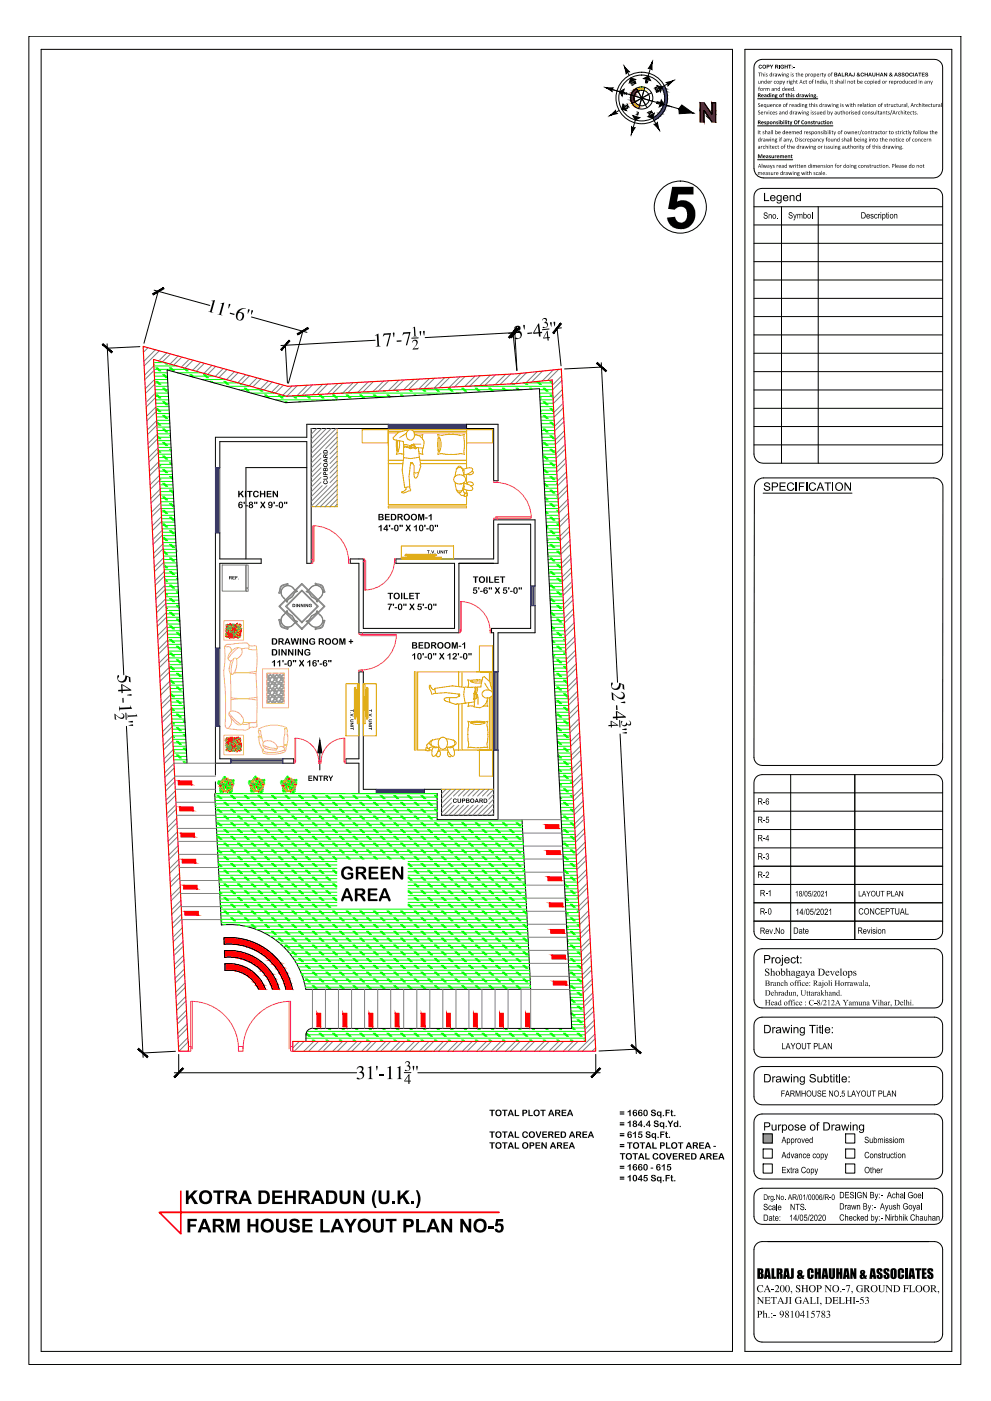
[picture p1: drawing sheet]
<svg xmlns="http://www.w3.org/2000/svg" width="297mm" height="420mm" viewBox="0 0 297 420" stroke-linecap="round" stroke-linejoin="round" font-family="sans-serif">
<!-- layer: HATCH -->
<g fill="none" stroke="#808080" stroke-width=".3">
<path d="M43.2 104l-.3 .3M44.3 104.3l-1.3 1.3M46.1 109.7l-2.8 2.8M46.2 111.1l-2.8 2.8M46.3 113.8l-2.8 2.8M46.4 115.2l-2.8 2.8M46.5 117.9l-2.8 2.8M46.6 104.9l-3.5 3.5M46.6 119.3l-2.8 2.8M47.7 105.2l-4.5 4.6M50 105.9l-2.4 2.3M51.1 106.2l-2.4 2.3"/>
<path d="M53.4 106.8l-2.4 2.4M54.5 107.1l-2.4 2.4M56.7 107.7l-2.3 2.4M57.9 108l-2.4 2.4M60.1 108.7l-2.3 2.3M61.3 109l-2.4 2.3M63.5 109.6l-2.4 2.4M64.7 109.9l-2.5 2.4M66.9 110.5l-2.4 2.4M68 110.8l-2.4 2.4M70.3 111.4l-2.4 2.4M71.4 111.7l-2.4 2.5"/>
<path d="M73.7 112.4l-2.4 2.4M74.8 112.7l-2.4 2.4M77.1 113.3l-2.5 2.4M78.2 113.7l-2.4 2.3M80.4 114.2l-2.4 2.5M81.5 114.6l-2.3 2.4M83.8 115.2l-2.4 2.4M84.9 115.5l-2.3 2.4M87.6 115.8l-2.8 2.7M89.1 115.7l-3.1 3.1M92.1 115.5l-3.1 3.1M93.7 115.4l-3.1 3.2"/>
<path d="M96.7 115.3l-3.1 3.1M98.2 115.2l-3.1 3.1M101.3 115l-3.1 3.1M102.8 114.9l-3.1 3.2M105.8 114.8l-3.1 3.1M107.4 114.7l-3.2 3.1M110.4 114.5l-3.1 3.1M111.9 114.4l-3.1 3.1M115 114.3l-3.1 3.1M116.5 114.2l-3.1 3.1M119.6 114l-3.2 3.1M121.1 113.9l-3.1 3.1"/>
<path d="M124.1 113.8l-3.1 3.1M125.7 113.7l-3.2 3.1M128.7 113.5l-3.1 3.1M130.2 113.4l-3.1 3.1M133.3 113.3l-3.2 3.1M134.8 113.2l-3.1 3.1M137.9 113l-3.2 3.1M139.4 112.9l-3.2 3.1M142.4 112.8l-3.1 3.1M143.9 112.7l-3.1 3.1M147 112.5l-3.1 3.1M148.5 112.4l-3.1 3.1"/>
<path d="M151.6 112.3l-3.2 3M153.1 112.2l-3.1 3.1M156.2 112l-3.2 3.1M157.8 111.8l-3.3 3.2M161 111.4l-3.3 3.4M162.6 111.3l-3.3 3.3M165.8 110.9l-3.3 3.3M167.4 110.8l-3.3 3.3M168.4 112.7l-2.8 2.8M168.4 114.1l-2.8 2.8M168.5 116.8l-2.8 2.8M168.6 118.2l-2.8 2.8"/>
<path d="M46.8 122l-2.8 2.8M46.8 123.4l-2.8 2.8M47 126.1l-2.8 2.8M47 127.5l-2.8 2.8M47.2 130.2l-2.8 2.8M47.2 131.6l-2.8 2.8M47.3 134.4l-2.8 2.8M47.4 135.7l-2.8 2.8M47.6 138.5l-2.8 2.8M47.6 139.9l-2.8 2.7M93.5 128.5l-.2 .3M95 128.5l-1.7 1.7"/>
<path d="M96.2 137.4l-2.9 2.9M96.2 136l-2.9 2.9M96.2 138.8l-2.9 3M96.4 128.5l-3.1 3.2M97.8 128.5l-4.5 4.6M99.3 128.5l-6 6.1M100.7 128.5l-7.4 7.5M101.1 129.6l-7.8 7.8M101.1 131l-3.5 3.5M101.1 132.5l-2.2 2.2M101.1 133.9l-2.2 2.2M101.1 135.4l-2.2 2.2"/>
<path d="M101.1 136.8l-2.2 2.2M101.1 138.2l-2.2 2.2M101.1 139.7l-2.2 2.2M168.8 121l-2.8 2.8M168.8 122.3l-2.8 2.8M169 125.1l-2.8 2.8M169.1 126.4l-2.8 2.8M169.2 129.2l-2.8 2.8M169.3 130.5l-2.8 2.8M169.4 133.3l-2.8 2.8M169.5 134.6l-2.8 2.8M169.6 137.4l-2.8 2.8"/>
<path d="M169.7 138.8l-2.8 2.7M47.8 142.6l-2.8 2.8M47.9 144l-2.8 2.8M48 146.7l-2.8 2.8M48.1 148.1l-2.8 2.8M48.2 150.8l-2.8 2.8M48.3 152.2l-2.8 2.8M48.4 154.9l-2.8 2.8M48.5 156.3l-2.8 2.8M48.6 159l-2.8 2.8M96.2 140.3l-2.9 2.9M96.2 141.7l-2.9 2.9"/>
<path d="M96.2 143.2l-2.9 2.9M96.2 144.6l-2.9 2.9M96.6 145.7l-3.3 3.3M98 145.7l-4.7 4.7M101.1 145.4l-6.6 6.6M101.1 149.8l-2.2 2.2M101.1 146.9l-5.1 5.1M101.1 141.1l-2.2 2.2M101.1 142.6l-2.2 2.2M101.1 144l-7.8 7.8M101.1 148.3l-3.7 3.7M101.1 151.2l-.8 .8"/>
<path d="M169.8 141.5l-2.8 2.8M169.9 142.9l-2.8 2.8M170 145.6l-2.8 2.8M170.1 147l-2.8 2.8M170.2 149.7l-2.8 2.8M170.3 151.1l-2.8 2.8M170.4 153.9l-2.7 2.8M170.5 155.2l-2.8 2.8M170.7 158l-2.8 2.8M170.7 159.3l-2.8 2.8M48.7 160.4l-2.8 2.8M48.8 163.1l-2.8 2.8"/>
<path d="M48.9 164.5l-2.8 2.8M49 167.3l-2.8 2.8M49.1 168.6l-2.8 2.8M49.2 171.4l-2.7 2.8M49.3 172.7l-2.8 2.8M49.5 175.5l-2.8 2.8M49.5 176.9l-2.8 2.7M49.6 179.6l-2.8 2.8M170.8 162.1l-2.8 2.8M170.9 163.4l-2.8 2.8M171 166.2l-2.8 2.8M171.1 167.5l-2.8 2.8"/>
<path d="M171.3 170.3l-2.8 2.8M171.3 171.6l-2.8 2.8M171.5 174.4l-2.8 2.8M171.5 175.8l-2.7 2.8M171.7 178.5l-2.8 2.8M171.8 179.9l-2.8 2.8M49.7 181l-2.8 2.8M49.8 183.7l-2.8 2.8M49.9 185.1l-2.8 2.8M50.1 187.8l-2.8 2.8M50.1 189.2l-2.8 2.8M50.3 191.9l-2.8 2.8"/>
<path d="M50.3 193.3l-2.7 2.8M50.5 196l-2.8 2.8M50.6 197.4l-2.8 2.8M171.9 182.6l-2.8 2.8M172 184l-2.8 2.8M172.1 186.8l-2.8 2.8M172.2 188.1l-2.8 2.8M172.3 190.9l-2.8 2.8M172.4 192.2l-2.8 2.8M172.5 195l-2.8 2.8M172.6 196.3l-2.8 2.8M172.7 199.1l-2.8 2.8"/>
<path d="M50.7 200.2l-2.8 2.8M50.8 201.5l-2.8 2.8M50.9 204.3l-2.8 2.8M51 205.6l-2.8 2.8M51.1 208.4l-2.8 2.8M51.2 209.7l-2.8 2.8M51.3 212.5l-2.8 2.8M51.4 213.9l-2.8 2.7M51.5 216.6l-2.8 2.8M51.6 218l-2.8 2.8M172.8 200.4l-2.8 2.8M172.9 203.2l-2.7 2.8"/>
<path d="M173 204.5l-2.8 2.9M173.1 207.3l-2.8 2.8M173.2 208.7l-2.8 2.8M173.3 211.4l-2.8 2.8M173.4 212.8l-2.8 2.8M173.5 215.5l-2.8 2.8M173.6 216.9l-2.8 2.8M173.8 219.7l-2.8 2.7M51.7 220.7l-2.7 2.8M51.8 222.1l-2.8 2.8M51.9 224.8l-2.8 2.8M52 226.2l-2.8 2.8"/>
<path d="M52.1 229l-2.8 2.8M52.1 228.9h12.5M52.2 230.3l-2.8 2.8M52.3 233.1l-2.8 2.8M52.3 232.8h12.3M52.4 234.4l-2.8 2.8M52.5 237.2l-2.7 2.8M52.5 236.7h12.1M52.6 238.5l-2.8 2.8M64.4 238h.2M133.7 236.7l-1.4 1.3M135.1 236.7l-2.8 2.8"/>
<path d="M135.4 239.3l-3.1 3M136.5 236.7l-4.2 4.2M138 236.7l-2.1 2M139.4 236.7l-2 2M140.9 236.7l-2.1 2M142.3 236.7l-2 2M143.7 236.7l-2 2M145.2 236.7l-2.1 2M146.6 236.7l-2 2M148 236.8l-2 1.9M148 238.2l-1.5 1.5M148 239.6l-1.5 1.6"/>
<path d="M173.8 221l-2.8 2.8M174 223.8l-2.8 2.8M174 225.1l-2.7 2.8M174.2 227.9l-2.8 2.8M174.3 229.2l-2.8 2.8M174.4 232l-2.8 2.8M174.5 233.3l-2.8 2.8M174.6 236.1l-2.8 2.8M174.6 237.5l-2.8 2.8M52.7 240.6h11.9M52.8 241.3l-2.8 2.8M52.8 242.6l-2.7 2.8"/>
<path d="M52.9 244.5h11.7M53 245.4l-2.8 2.8M53.1 246.7l-2.8 2.8M53.1 248.4h11.8M53.2 249.5l-2.8 2.8M53.3 250.9l-2.8 2.8M53.3 252.3h11.8M53.4 253.6l-2.8 2.8M53.4 255l-2.8 2.8M53.5 256.2h11.7M53.6 257.7l-2.8 2.8M53.7 259.1l-2.8 2.8"/>
<path d="M135.4 240.8l-3.1 3M136.1 241.5l-3.1 3M137.5 241.5l-3 3M139 241.5l-3.1 3M140.4 241.5l-3 3M141.8 241.5l-3 3M143.3 241.5l-3 3M144.7 241.5l-3 3M146.1 241.5l-3 3M148 241.1l-3.4 3.4M148 242.5l-2 2M148 244l-.5 .5"/>
<path d="M149.3 245.8h18.9M156.7 249.8h11.7M156.9 253.7h11.7M157.1 257.6h11.7M174.8 240.2l-2.8 2.8M174.9 241.6l-2.8 2.8M175 244.3l-2.8 2.8M175.1 245.7l-2.8 2.8M175.2 248.4l-2.8 2.8M175.3 249.8l-2.8 2.8M175.4 252.5l-2.8 2.8M175.5 253.9l-2.8 2.8"/>
<path d="M175.6 256.7l-2.8 2.7M175.7 258l-2.8 2.8M53.7 260.2h11.8M53.8 261.9l-2.8 2.8M53.9 263.2l-2.8 2.8M53.9 264.1h11.8M54 266l-2.8 2.8M54.1 267.3l-2.8 2.8M54.1 268h11.7M54.2 270.1l-2.8 2.8M54.3 271.4l-2.8 2.8M54.3 271.9h11.8"/>
<path d="M54.4 274.2l-2.8 2.8M54.5 275.5l-2.8 2.8M54.5 275.8h11.8M54.6 278.3l-2.8 2.8M54.7 279.6l-2.8 2.8M157.3 261.6h11.7M157.5 265.5h11.7M157.7 269.4h11.7M157.9 273.3h11.7M158.1 277.2h11.7M175.8 260.8l-2.8 2.8M175.9 262.1l-2.8 2.8"/>
<path d="M176 264.9l-2.8 2.8M176.1 266.2l-2.8 2.8M176.2 269l-2.7 2.8M176.3 270.4l-2.8 2.8M176.5 273.1l-2.8 2.8M176.5 274.5l-2.7 2.8M176.7 277.2l-2.8 2.8M176.8 278.6l-2.8 2.8M54.8 282.4l-2.8 2.8M54.9 283.8l-2.8 2.8M55 286.5l-2.7 2.8M55.1 287.9l-2.8 2.8"/>
<path d="M55.3 290.6l-2.8 2.8M55.3 292l-2.8 2.8M55.5 294.8l-2.8 2.7M55.6 296.1l-2.8 2.8M55.7 298.9l-2.8 2.8M93.7 296.7v11.7M97.6 296.7v11.7M101.4 296.7v11.7M105.4 296.7v11.7M109.3 296.7v11.7M113.2 296.7v11.7M117.1 296.7v11.7"/>
<path d="M121 296.7v11.7M124.9 296.7v11.7M128.8 296.7v11.7M132.7 296.7v11.7M136.7 296.7v11.7M140.6 296.7v11.7M144.5 296.7v11.7M148.4 296.7v11.7M152.3 296.7v11.7M156.2 296.7v11.7M156.2 296.7h14.6M158.3 281.1h11.7"/>
<path d="M158.5 285h11.7M158.7 288.9h11.7M158.8 292.8h11.8M159.1 296.7v11.8M176.9 281.3l-2.8 2.8M176.9 282.7l-2.8 2.8M177.1 285.4l-2.8 2.8M177.1 286.8l-2.8 2.8M177.3 289.5l-2.8 2.8M177.3 290.9l-2.7 2.8M177.5 293.7l-2.8 2.7M177.6 295l-2.8 2.8"/>
<path d="M177.7 297.8l-2.8 2.8M177.8 299.1l-2.8 2.8M55.7 300.2l-2.8 2.8M55.9 303l-2.8 2.8M55.9 304.3l-2.8 2.8M56.1 307.1l-2.8 2.8M56.1 308.4l-2.7 2.8M56.3 311.2l-2.8 2.8M56.5 312.4l-2.8 2.8M89.7 312.3l-1.9 2M91.2 312.3l-3 3M94 312.3l-2.9 3"/>
<path d="M95.5 312.3l-3 3M98.4 312.3l-3 3M99.8 312.3l-3 3M102.7 312.3l-3 3M104.1 312.3l-3 3M107 312.3l-3 3M108.4 312.3l-2.9 3M111.3 312.3l-2.9 3M112.7 312.3l-2.9 3M115.6 312.3l-2.9 3M117.1 312.3l-3 3M119.9 312.3l-2.9 3"/>
<path d="M121.4 312.3l-2.9 3M124.3 312.3l-3 3M125.7 312.3l-2.9 3M128.6 312.3l-2.9 3M130 312.3l-2.9 3M132.9 312.3l-2.9 3M134.3 312.3l-2.9 3M137.2 312.3l-2.9 2.9M138.7 312.3l-3 2.9M141.5 312.3l-2.9 2.9M143 312.3l-2.9 2.9M145.9 312.3l-3 2.9"/>
<path d="M147.3 312.3l-2.9 2.9M150.2 312.3l-3 2.9M151.6 312.3l-2.9 2.9M154.5 312.3l-2.9 2.9M155.9 312.3l-2.9 2.9M158.8 312.3l-2.9 2.9M160.2 312.3l-2.9 2.9M163.2 312.3l-3 2.9M164.6 312.3l-3 2.9M167.5 312.3l-3 2.9M168.9 312.3l-2.9 2.9M171.8 312.3l-3 2.9"/>
<path d="M173.2 312.3l-2.9 2.9M177.9 301.9l-2.8 2.8M178 303.3l-2.8 2.8M178.1 306l-2.8 2.8M178.2 307.4l-2.8 2.8M178.3 310.1l-5.1 5.1M178.4 311.5l-3.8 3.7M178.5 314.2l-1 1"/>
</g>
<!-- layer: COLUMN -->
<path d="M42.9 103.9l43.3 12 68.8-3.8 13.2-1.4 10.4 204.5-90.8 .1v-3h87.7l-10-198.4-10.2 1.1-69.4 3.8-39.9-11 10.5 204.5v2.9h-2.9z" fill="none" stroke="#f00" stroke-width=".34"/>
<!-- layer: HATCH -->
<g fill="none" stroke="#0f0" stroke-width=".3">
<path d="M46.1 108.7h3.3M46.1 109.1l.1 .1M46.1 109.8h7M46.2 110.8h10.6M46.2 111.8h3.9M46.3 112.8h3.9M46.3 113.8h3.9M46.4 114.8h3.9M46.4 115.9h3.9M46.5 116.9h3.9M46.5 117.9h3.9M46.6 118.9h3.9"/>
<path d="M46.6 119.9h4M46.7 118.4l1 1M46.7 114.3l1 1M46.7 110.3l1 1M47 118.4l1 1M47 114.3l1 1M47 110.3l1 1M47.2 118.4l1 1M47.2 114.3l1 1M47.2 110.3l1 1M48.7 116.4l1.1 1M48.7 112.3l1.1 1"/>
<path d="M49 116.4l1 1M49 112.3l1 1M49.2 108.7l.6 .5M49.2 116.4l1.1 1M49.2 112.3l1 .9M49.5 108.8l.5 .4M49.9 108.9l.4 .3M50.8 110.3l1 1M51.1 110.3l1 1M51.3 110.3l1 1M53.1 111.8h7.4M54.9 110.3l1 1"/>
<path d="M55.2 110.3l.9 1M55.6 110.4l.8 .9M56.8 112.8h7.3M56.9 112.3l.7 .7M57.2 112.3l.8 .8M57.4 112.3l.9 .9M60.5 113.8h7.3M61 112.3l1 1M61.2 112.3l1 1M61.5 112.3l1 1M63 114.3l.3 .3M63.3 114.3l.3 .4"/>
<path d="M63.5 114.3l.5 .5M64.2 114.8h7.4M67.1 114.3l1 1M67.3 114.3l1 1M67.6 114.3l1 1M67.9 115.9h7.3M71.6 116.9h7.3M71.7 114.9l.5 .4M72.1 115l.3 .3M72.4 115.1l.3 .2M73.2 116.4l1 1M73.5 116.4l1 1"/>
<path d="M73.7 116.4l1 1M75.2 117.9h7.4M77.4 116.4l.9 1M77.7 116.5l.8 .9M78 116.7l.8 .7M78.9 118.9h40.6M79.3 118.4l.9 .8M79.6 118.4l.9 .9M79.8 118.4l1 1M82.6 119.9h18.3M83.4 118.4l1 1M83.6 118.4l1 1"/>
<path d="M83.9 118.4l1 1M87.7 118.7l.7 .7M88 118.7l.7 .7M88.2 118.7l.8 .7M91.6 118.5l1 .9M91.8 118.5l1 .9M92.1 118.5l1 .9M95.6 118.4l1 1M95.9 118.4l1 1M96.1 118.4l1 1M99.7 118.4l1 1M99.9 118.4l1 1"/>
<path d="M100.2 118.4l1 1M102.4 117.9h35.6M103.7 118.4l1 1M104 118.4l1 1M104.2 118.4l1.1 1M107.8 118.4l1 1M108 118.4l1.1 1M108.3 118.4l1 1M111.9 118.4l.8 .9M112.2 118.4l.8 .9M112.4 118.4l.9 .8M114.8 117.2l.1 .2"/>
<path d="M115 117.2l.2 .2M115.2 117.2l.3 .2M116 118.4l.6 .7M116.2 118.4l.7 .7M116.5 118.4l.6 .6M118.6 117l.4 .4M118.8 117l.5 .4M119.1 117l.4 .4M120 118.4l.5 .5M120.3 118.4l.4 .5M120.5 118.4l.5 .4M120.9 116.9h35.6"/>
<path d="M122.5 116.8l.6 .6M122.7 116.8l.6 .6M123 116.8l.6 .6M124.1 118.4l.2 .2M124.3 118.4l.3 .2M124.6 118.4l.2 .2M126.3 116.6l.8 .8M126.6 116.6l.8 .8M126.8 116.6l.8 .8M128.2 118.4h.1M128.4 118.4h.1M128.7 118.4h.1"/>
<path d="M130.2 116.4l1 1M130.4 116.4l1.1 1M130.7 116.4l1 1M134.3 116.4l1 1M134.5 116.4l1.1 1M134.8 116.4l1 1M138.4 116.4l1 1M138.6 116.4l1 1M138.9 116.4l1 1M139.4 115.9h26.2M142.4 116.4l1 1M142.7 116.4l1 1"/>
<path d="M142.9 116.4l1 1M146.5 116.4l1 1M146.7 116.4l1.1 1M147 116.4l1 .9M149.5 115.3h.1M149.7 115.3h.1M150 115.3h.1M150.6 116.4l.8 .8M150.8 116.4l.8 .8M151.1 116.4l.8 .7M153.3 115.1l.3 .2M153.6 115.1l.3 .2"/>
<path d="M153.9 115l.2 .3M154.7 116.4l.5 .6M154.9 116.4l.6 .6M155.2 116.4l.5 .5M157.2 114.8l.5 .5M157.4 114.8l.6 .5M157.6 114.8l.6 .5M158.7 116.4l.4 .3M159 116.4l.3 .3M159.2 116.4l.4 .3M160.8 114.4l1 .9M161.1 114.4l.9 .9"/>
<path d="M161.3 114.4l1 .9M161.7 116.9h3.9M161.8 117.9h3.9M161.8 119.2l.2 .2M161.9 119.9h3.9M162.8 116.4l1 1M163 116.4l1.1 1M163.3 116.4l1 1M164.8 118.4l.9 .9M164.8 114.3l.7 .7M165.1 114.3l.4 .5h-8.8M165.1 118.4l.6 .7"/>
<path d="M165.3 118.4l.4 .4M165.3 114.3l.2 .2M165.7 118.9h-3.9l.5 .5M46.7 120.9h3.9M46.8 121.9h3.8M46.8 122.5l.9 1M46.8 123h3.9M46.8 124h4M46.9 125h3.9M46.9 126.1h4M47 126.8l.7 .8M47 126.6l1 1"/>
<path d="M47 122.5l1 1M47 127.1h3.9M47 128.1h3.9M47.1 129.1h3.9M47.1 130.1h4M47.2 130.8l.8 .8M47.2 131.1h3.9M47.2 131.1l.5 .5M47.2 130.6l1 1M47.2 126.6l1 1M47.2 122.5l1 1M47.3 132.2h3.9"/>
<path d="M47.3 133.2h3.9M47.3 134.2h4M47.4 135.2h3.9M47.4 135.1l.6 .6M47.4 134.9l.8 .8M47.4 135.4l.3 .3M47.5 136.2h3.9M47.5 137.2h3.9M47.6 138.2h3.9M47.6 139.4l.4 .4M47.6 139.1l.6 .7M47.6 139.7l.1 .1"/>
<path d="M48.7 136.7l1.1 1M48.7 132.7l1.1 1M48.7 128.6l1.1 1M48.7 124.5l1.1 1M48.7 120.4l1.1 1M49 136.7l1 1M49 132.7l1 1M49 128.6l1 1M49 124.5l1 1M49 120.4l1 1M49.2 136.7l1.1 1M49.2 132.7l1.1 1"/>
<path d="M49.2 128.6l1.1 1M49.2 124.5l1.1 1M49.2 120.4l1.1 1M50.8 138.8l.7 .7M50.8 134.7l.5 .5M50.8 130.6l.3 .3M50.8 126.6h.1M51.1 138.8l.4 .5h-3.9M51.1 134.7l.2 .2M51.1 130.6v.1M51.3 138.8l.2 .2M85.4 120.4l.3 .4"/>
<path d="M85.7 120.4l.3 .4M85.9 120.4l.3 .3M89.5 120.4l.1 .2M89.7 120.4l.1 .2M90 120.4l.1 .1M161.9 120.9h3.9M162 121.9h3.9M162 123h3.9M162 123.3l.3 .2M162.1 124h3.9M162.1 125h3.9M162.2 126.1h3.9"/>
<path d="M162.2 127.1h3.9M162.2 127.5l.1 .1M162.3 128.1h3.9M162.3 129.1h4M162.4 130.1h3.9M162.4 131.1h3.9M162.5 132.2h3.9M162.5 133.2h4M162.6 134.2h3.9M162.7 135.2h3.9M162.7 136.2h3.9M162.7 137.2h3.9"/>
<path d="M162.8 138.2h3.9M162.8 136.7l1 1M162.8 132.7l1 1M162.8 128.6l1 1M162.8 124.5l1 1M162.8 120.4l1 1M162.8 139.3h4M163 136.7l1.1 1M163 132.7l1.1 1M163 128.6l1.1 1M163 124.5l1.1 1M163 120.4l1.1 1"/>
<path d="M163.3 136.7l1 1M163.3 132.7l1 1M163.3 128.6l1 1M163.3 124.5l1 1M163.3 120.4l1 1M164.8 138.8l1 1M164.8 134.7l1 1M164.8 130.6l1 1M164.8 126.6l1 1M164.8 122.5l1 1M165.1 138.8l1 1M165.1 134.7l1 1"/>
<path d="M165.1 130.6l1 1M165.1 126.6l1 1M165.1 122.5l.9 .8M165.3 138.8l1 1M165.3 134.7l1 1M165.3 130.6l1 1M165.3 126.6l.9 .8M165.3 122.5l.7 .6M47.7 140.3h3.9M47.7 141.3h3.9M47.8 142.3h3.9M47.8 143.4h3.9"/>
<path d="M47.8 143.4l.4 .5M47.9 144.4h3.9M47.9 143.7l.1 .2M47.9 145.4h3.9M48 146.4h3.9M48 147.4h3.9M48 147.7l.2 .2M48.1 148.4h3.9M48.1 149.5h3.9M48.2 150.5h3.9M48.2 151.5h3.9M48.3 152.5h3.9"/>
<path d="M48.3 153.5h4M48.4 154.5h3.9M48.4 155.6h3.9M48.5 156.6h3.9M48.5 157.6h4M48.6 158.6h3.9M48.7 159.6h3.8M48.7 157.1l1.1 1M48.7 153l1.1 1M48.7 149l1.1 1M48.7 144.9l1.1 1M48.7 140.8l1.1 1"/>
<path d="M49 157.1l1 1M49 153l1 1M49 149l1 1M49 144.9l1 1M49 140.8l1 1M49.2 157.1l1.1 1M49.2 153l1.1 1M49.2 149l1.1 1M49.2 144.9l1.1 1M49.2 140.8l1.1 1M50.8 159.1l1 1M50.8 155.1l1 1"/>
<path d="M50.8 151l1 1M50.8 146.9l1 1M50.8 142.9l.9 .9M51.1 159.1l1 1M51.1 155.1l1 1M51.1 151l1 1M51.1 146.9l.9 .9M51.1 142.9l.6 .6M51.3 159.1l1 1M51.3 155.1l1 1M51.3 151l.9 .8M51.3 146.9l.7 .7"/>
<path d="M51.3 142.9l.4 .4M162.9 140.3h3.9M162.9 141l.9 .8M163 141.3h3.8M163 142.3h3.9M163 143.4h4M163 140.8l1.1 1M163.1 144.4h3.9M163.1 145l1 .9M163.2 145.4h3.9M163.2 145.2l.6 .7M163.2 146.4h3.9"/>
<path d="M163.3 147.4h3.9M163.3 148.4h3.9M163.3 144.9l1 1M163.3 140.8l1 1M163.3 149.3l.8 .7M163.3 149l1 1M163.4 150.5h3.9M163.5 151.5h3.9M163.5 152.5h3.9M163.5 153.3l.8 .7M163.6 153.8l.2 .2M163.6 154.5h3.9"/>
<path d="M163.7 155.6h3.9M163.7 156.6h4M163.8 158.1h.1M163.8 158.6h3.9M163.8 157.8l.3 .3M163.9 159.6h3.9M164.8 159.1l1 1M164.8 155.1l1 1M164.8 151l1 1M164.8 146.9l1 1M164.8 142.9l1 1M165.1 159.1l1 1"/>
<path d="M165.1 155.1l1 1M165.1 151l1 1M165.1 146.9l1 1M165.1 142.9l1 1M165.3 159.1l1 1M165.3 155.1l1 1M165.3 151l1 1M165.3 146.9l1 1M165.3 142.9l1 1M166.8 157.1l.9 .8M166.8 153l.7 .7M166.8 149l.5 .4"/>
<path d="M166.8 144.9l.3 .2M167.1 157.1l.6 .6M167.1 153l.4 .4M167.1 149l.2 .1M167.3 149.5h-3.9l.4 .5M167.4 157.1l.3 .3M167.4 153v.1M167.5 153.5h-4l.6 .5M167.7 157.6h-3.9l.5 .5M48.7 160.6h3.9M48.7 161.7h4M48.7 161.1l1.1 1.1"/>
<path d="M48.8 162.7h3.9M48.8 163.7h4M48.9 164.7h3.9M49 165.8h3.8M49 165.4l.8 .9M49 166.8h3.9M49 165.3l1 1M49 161.1l1 1.1M49 167.8h4M49.1 168.8h3.9M49.1 169.4l.9 .9M49.2 169.8h3.9"/>
<path d="M49.2 169.7l.6 .6M49.2 170.8h3.9M49.2 171.9h4M49.2 169.3l1.1 1M49.2 165.3l1.1 1M49.2 161.1l1.1 1.1M49.3 172.9h3.9M49.3 173.7l.7 .7M49.3 173.5l1 .9M49.4 173.9h3.9M49.4 174l.4 .4M49.4 174.9h3.9"/>
<path d="M49.5 175.9h3.9M49.5 176.9h3.9M49.5 177.7l.8 .8M49.6 178.3l.2 .2M49.6 179h3.9M49.7 180h3.9M50.8 179.5l1 1M50.8 175.4l1 1M50.8 171.4l1 1M50.8 167.3l1 1M50.8 163.2l1 1M51.1 179.5l1 1"/>
<path d="M51.1 175.4l1 1M51.1 171.4l1 1M51.1 167.3l1 1M51.1 163.2l1 1M51.3 179.5l1 1M51.3 175.4l1 1M51.3 171.4l1 1M51.3 167.3l1 1M51.3 163.2l1 1M52.8 165.3h.1M52.8 177.4l.7 .7M52.8 173.4l.5 .4"/>
<path d="M52.8 169.3l.3 .2M53.1 177.4l.4 .4M53.1 173.4l.2 .2M53.4 177.4l.1 .2M53.5 178h-3.9l.4 .5M163.9 160.6h3.9M164 161.7h3.9M164 161.9l.3 .3M164 162.7h4M164 162.1l.1 .1M164.1 163.7h3.9M164.1 164.7h3.9"/>
<path d="M164.2 165.8h3.9M164.2 166.1l.1 .2M164.2 166.8h4M164.3 167.8h3.9M164.4 168.8h3.8M164.4 169.8h3.9M164.4 170.8h4M164.5 171.9h3.9M164.6 172.9h3.9M164.6 173.9h3.9M164.6 174.9h3.9M164.7 175.9h3.9"/>
<path d="M164.7 176.9h4M164.8 178h3.9M164.8 175.4l1 1M164.8 171.4l1 1M164.8 167.3l1 1M164.8 163.2l1 1M164.9 179h3.9M164.9 179.6l.9 .9M164.9 180h3.9M165.1 179.5l1 1M165.1 175.4l1 1M165.1 171.4l1 1"/>
<path d="M165.1 167.3l1 1M165.1 163.2l1 1M165.3 179.5l1 1M165.3 175.4l1 1M165.3 171.4l1 1M165.3 167.3l1 1M165.3 163.2l1 1M166.8 177.4l1.1 1.1M166.8 173.4l1.1 1M166.8 169.3l1.1 1M166.8 165.3l1.1 1M166.8 161.1l1.1 1.1"/>
<path d="M167.1 177.4l1 1.1M167.1 173.4l1 1M167.1 169.3l1 1M167.1 165.3l1 1M167.1 161.1l.8 .9M167.4 177.4l1 1.1M167.4 173.4l1 1M167.4 169.3l.9 1M167.4 165.3l.7 .7M167.4 161.1l.5 .6M49.7 181h4M49.8 182.3l.2 .3"/>
<path d="M49.8 183.1h3.9M49.9 184.1h3.9M49.9 185.1h3.9M50 186.3l.3 .3M50 187.1h3.9M50 186.6h.1M50.1 188.2h3.9M50.1 189.2h3.9M50.2 190.2h3.9M50.2 191.2h4M50.2 190.6l.1 .1M50.3 192.2h3.9"/>
<path d="M50.3 193.2h3.9M50.4 194.3h3.9M50.4 195.3h4M50.5 196.3h3.9M50.6 197.3h3.9M50.6 198.3h3.9M50.6 199.3h4M50.8 199.8l1 1.1M50.8 195.8l1 1M50.8 191.7l1 1M50.8 187.6l1 1.1M50.8 183.6l1 1"/>
<path d="M51.1 199.8l1 1.1M51.1 195.8l1 1M51.1 191.7l1 1M51.1 187.6l1 1.1M51.1 183.6l1 1M51.3 199.8l1 1.1M51.3 195.8l1 1M51.3 191.7l1 1M51.3 187.6l1 1.1M51.3 183.6l1 1M52.8 197.8l1.1 1M52.8 193.7l1.1 1.1"/>
<path d="M52.8 189.7l1.1 1M52.8 185.6l1.1 1M52.8 181.5l.9 .9M53.1 197.8l1 1M53.1 193.7l1 1.1M53.1 189.7l1 1M53.1 185.6l.8 .8M53.1 181.5l.6 .6M53.4 185.6l.5 .5h-3.9M53.4 197.8l1 1M53.4 193.7l.9 1M53.4 189.7l.7 .7"/>
<path d="M53.4 181.5l.3 .3M53.7 182h-3.9l.5 .6M164.9 181h4M165 182h3.9M165.1 183.1h3.9M165.1 183.6l1 1M165.1 184.1h3.9M165.1 183.8l.7 .8M165.2 185.1h3.9M165.2 186.1h3.9M165.3 187.1h3.9M165.3 187.9l.8 .8"/>
<path d="M165.3 188.2h3.9M165.3 188.1l.5 .6M165.3 187.6l1 1.1M165.3 183.6l1 1M165.4 189.2h3.9M165.4 190.2h3.9M165.5 191.2h3.9M165.5 191.9l.8 .8M165.5 192.2h3.9M165.5 192.4l.3 .3M165.5 192.1l.6 .6M165.6 193.2h3.9"/>
<path d="M165.6 194.3h4M165.7 195.3h3.9M165.7 196.2l.6 .6M165.7 196.7l.1 .1M165.7 196.5l.4 .3M165.8 197.3h3.9M165.8 198.3h3.9M165.9 199.3h3.9M166.8 197.8l1.1 1M166.8 193.7l1.1 1.1M166.8 189.7l1.1 1M166.8 185.6l1.1 1"/>
<path d="M166.8 181.5l1.1 1.1M167.1 197.8l1 1M167.1 189.7l1 1M167.1 193.7l1 1.1M167.1 185.6l1 1M167.1 181.5l1 1.1M167.4 197.8l1 1M167.4 189.7l1 1M167.4 185.6l1 1M167.4 193.7l1 1.1M167.4 181.5l1 1.1M168.9 199.8l1 1"/>
<path d="M168.9 195.8l.7 .7M168.9 191.7l.5 .6M168.9 187.6l.3 .3M168.9 183.6l.1 .1M169.1 195.8l.5 .5h-3.9M169.1 199.8l.8 .8M169.1 191.7l.3 .3M169.1 187.6l.1 .1M169.4 191.7h.1M169.4 199.8l.5 .5M169.4 195.8l.2 .2M50.7 200.3h3.9"/>
<path d="M50.7 201.4h4M50.8 202.4h3.9M50.9 203.4h3.9M50.9 204.5h3.9M50.9 204l.9 1M50.9 205.5h4M51 206.5h3.9M51.1 207.5h3.9M51.1 208.1l1 .9M51.1 203.9l1 1.1M51.1 208.5h3.9M51.1 208.3l.7 .7"/>
<path d="M51.2 209.5h3.9M51.2 210.6h3.9M51.3 211.6h3.9M51.3 212.3l.8 .8M51.3 212.1l1 1M51.3 208l1 1M51.3 203.9l1 1.1M51.4 213.6h3.9M51.4 214.6h3.9M51.4 215.6h4M51.5 216.4l.8 .8M51.5 216.9l.3 .3"/>
<path d="M51.6 217.7h3.9M51.6 218.7h4M51.7 219.7h3.9M52.8 218.2l1.1 1M52.8 214.1l1.1 1M52.8 210l1.1 1.1M52.8 206l1.1 1M52.8 201.9l1.1 1M53.1 218.2l1 1M53.1 214.1l1 1M53.1 210l1 1.1M53.1 206l1 1"/>
<path d="M53.1 201.9l1 1M53.4 218.2l1 1M53.4 214.1l1 1M53.4 210l1 1.1M53.4 206l1 1M53.4 201.9l1 1M54.9 216.1l.5 .6M54.9 212.1l.3 .3M54.9 208l.1 .1M55.1 216.1l.3 .3M55.1 212.1l.1 .1M55.2 212.6h-3.9l.5 .5"/>
<path d="M55.4 216.1v.1M55.4 216.6h-3.9l.6 .6M165.9 200.3h4M165.9 200.5l.4 .4M166 200.7l.1 .2M166 201.4h3.9M166 202.4h3.9M166.1 203.4h3.9M166.1 204.5h4M166.2 205.5h3.9M166.2 204.8l.1 .2M166.3 206.5h3.9"/>
<path d="M166.3 207.5h3.9M166.3 208.5h4M166.4 209.5h3.9M166.5 210.6h3.9M166.5 211.6h3.9M166.6 212.6h3.8M166.6 213.6h3.9M166.6 214.6h4M166.7 215.6h3.9M166.8 216.6h3.9M166.8 217.7h3.9M166.8 218.7h4"/>
<path d="M166.8 218.2l1.1 1M166.8 214.1l1.1 1M166.8 210l1.1 1.1M166.8 206l1.1 1M166.8 201.9l1.1 1M166.9 219.7h3.9M167.1 218.2l1 1M167.1 210l1 1.1M167.1 214.1l1 1M167.1 206l1 1M167.1 201.9l1 1M167.4 214.1l1 1"/>
<path d="M167.4 206l1 1M167.4 218.2l1 1M167.4 210l1 1.1M167.4 201.9l1 1M168.9 216.1l1 1.1M168.9 212.1l1 1M168.9 208l1 1M168.9 203.9l1 1.1M169.1 212.1l1.1 1M169.1 216.1l1.1 1.1M169.1 208l1.1 1M169.1 203.9l1 .9"/>
<path d="M169.4 216.1l1 1.1M169.4 212.1l1 1M169.4 208l.9 .9M169.4 203.9l.7 .7M51.7 220.6l.6 .6M51.7 220.7h3.9M51.7 221.2h.1M51.7 220.9l.4 .3M51.8 221.7h3.9M51.8 222.8h3.9M51.9 223.8h3.9M52 225.2l.1 .1"/>
<path d="M52 224.9l.3 .4M52 225.8h3.9M52 226.9h3.9M52.1 227.9h3.9M52.8 226.3l1.1 1.1M52.8 222.3l1.1 1M53.1 226.3l1 1.1M53.1 222.3l1 1M53.4 226.3l1 1.1M53.4 222.3l1 1M54.9 228.4l.5 .5M54.9 224.3l1 1"/>
<path d="M54.9 220.2l.7 .8M55.1 228.4l.5 .5M55.1 224.3l.8 .7M55.1 220.2l.5 .6M55.4 224.3l.5 .5h-4M55.4 228.4l.5 .5M55.4 220.2l.2 .3M64.4 238h66.6M64.4 239h66.6M65 238.5l1.1 1.1M65.3 238.5l1 1.1M65.5 238.5l1.1 1.1"/>
<path d="M69.1 238.5l1 1.1M69.4 238.5l1 1.1M69.6 238.5l1 1.1M73.2 238.5l1 1.1M73.5 238.5l1 1.1M73.7 238.5l1 1.1M77.3 238.5l1 1.1M77.5 238.5l1 1.1M77.8 238.5l1 1.1M81.3 238.5l1.1 1.1M81.6 238.5l1 1.1M81.8 238.5l1.1 1.1"/>
<path d="M85.4 238.5l1 1.1M85.7 238.5l1 1.1M85.9 238.5l1 1.1M89.5 238.5l1 1.1M89.7 238.5l1 1.1M90 238.5l1 1.1M93.6 238.5l1 1.1M93.8 238.5l1 1.1M94.1 238.5l1 1.1M97.6 238.5l1.1 1.1M97.9 238.5l1 1.1M98.1 238.5l1.1 1.1"/>
<path d="M101.7 238.5l1 1.1M102 238.5l1 1.1M102.2 238.5l1 1.1M105.8 238.5l1 1.1M106 238.5l1 1.1M106.3 238.5l1 1.1M109.8 238.5l1 1.1M110.1 238.5l1 1.1M110.3 238.5l1.1 1.1M113.9 238.5l1 1.1M114.2 238.5l1 1.1M114.4 238.5l1.1 1.1"/>
<path d="M118 238.5l1 1.1M118.3 238.5l1 1.1M118.5 238.5l1 1.1M122.1 238.5l1 1.1M122.3 238.5l1 1.1M122.6 238.5l1 1.1M126.1 238.5l1 1.1M126.4 238.5l1 1.1M126.6 238.5l1 1.1M130.2 238.5l.8 .9M130.4 238.5l.6 .6M130.7 238.5l.3 .4"/>
<path d="M167 220.7h3.9M167 221.7h3.9M167.1 222.8h3.9M167.1 222.4l.8 .9M167.1 223.8h3.9M167.1 222.3l1 1M167.2 224.8h3.9M167.2 225.8h3.9M167.3 226.9h3.9M167.3 226.7l.6 .7M167.3 226.5l.8 .9M167.3 227.9h4"/>
<path d="M167.4 228.9h3.9M167.4 226.3l1 1.1M167.4 222.3l1 1M167.4 229.9h3.9M167.4 230.5l1 .9M167.5 230.9h3.9M167.5 231l.4 .4M167.5 230.7l.6 .7M167.5 231.9h4M167.6 232.9h3.9M167.6 234h3.9M167.7 234.8l.7 .7"/>
<path d="M167.7 235h3.9M167.7 235.3l.2 .2M167.7 235.1l.4 .4M167.7 236h3.9M167.8 237h3.9M167.8 238h4M167.9 239h3.9M167.9 239.3l.2 .3M167.9 239.1l.5 .5M168.9 236.5l1 1M168.9 232.4l1 1.1M168.9 228.4l1 1"/>
<path d="M168.9 224.3l1 1M168.9 220.2l1 1M169.1 220.2l1.1 1M169.1 236.5l1.1 1M169.1 232.4l1.1 1.1M169.1 228.4l1.1 1M169.1 224.3l1.1 1M169.4 236.5l1 1M169.4 232.4l1 1.1M169.4 228.4l1 1M169.4 224.3l1 1M169.4 220.2l1 1"/>
<path d="M170.9 238.5l.9 .9M170.9 234.5l.7 .6M170.9 230.4l.5 .5M170.9 226.3l.3 .3M170.9 222.3h.1M171.2 238.5l.6 .7M171.2 234.5l.4 .4M171.2 230.4l.2 .2M171.4 238.5l.4 .4M171.4 234.5l.2 .1M64.4 240.1h66.6M64.5 241.1h66.5"/>
<path d="M64.5 241.6h.1M64.6 242.1h66.4M64.7 244.2h66.3M64.7 245.2h66.3M64.7 246.2h91.8M64.8 247.2h91.8M64.9 248.2h91.7M64.9 249.2h91.7M65 250.3h91.7M65 251.3h91.8M65 246.7l1.1 1M65 250.8l1.1 1"/>
<path d="M65 242.6l1.1 1.1M65.1 252.3h91.7M65.1 253.3h91.8M65.2 254.3h91.7M65.2 255.3h91.8M65.2 255l.9 .8M65.3 256.4h91.7M65.3 250.8l1 1M65.3 254.8l1 1M65.3 246.7l1 1M65.3 242.6l1 1.1M65.3 257.4h91.8"/>
<path d="M65.4 258.4h35.6M65.4 259.4h35.6M65.4 259.3l.7 .6M65.4 259l.9 .9M65.5 258.9l1.1 1M65.5 254.8l1.1 1M65.5 250.8l1.1 1M65.5 246.7l1.1 1M65.5 242.6l1.1 1.1M67.1 240.6l1 1M67.1 248.7l1 1.1M67.1 256.9l1 1"/>
<path d="M67.1 252.8l1 1M67.1 244.7l1 1M67.3 240.6l1 1M67.3 252.8l1 1M67.3 256.9l1 1M67.3 248.7l1 1.1M67.3 244.7l1 1M67.6 240.6l1 1M67.6 256.9l1 1M67.6 252.8l1 1M67.6 248.7l1 1.1M67.6 244.7l1 1"/>
<path d="M69.1 258.9l1 1M69.1 254.8l1 1M69.1 250.8l1 1M69.1 246.7l1 1M69.1 242.6l1 1.1M69.4 242.6l1 1.1M69.4 258.9l1 1M69.4 254.8l1 1M69.4 250.8l1 1M69.4 246.7l1 1M69.6 258.9l1 1M69.6 254.8l1 1"/>
<path d="M69.6 250.8l1 1M69.6 246.7l1 1M69.6 242.6l1 1.1M71.1 256.9l1.1 1M71.1 252.8l1.1 1M71.1 248.7l1.1 1.1M71.1 244.7l1.1 1M71.1 240.6l1.1 1M71.4 244.7l1 1M71.4 240.6l1 1M71.4 256.9l1 1M71.4 248.7l1 1.1"/>
<path d="M71.4 252.8l1 1M71.7 240.6l1 1M71.7 256.9l1 1M71.7 252.8l1 1M71.7 248.7l1 1.1M71.7 244.7l1 1M73.2 246.7l1 1M73.2 242.6l1 1.1M73.2 254.8l1 1M73.2 258.9l1 1M73.2 250.8l1 1M73.5 246.7l1 1"/>
<path d="M73.5 258.9l1 1M73.5 250.8l1 1M73.5 254.8l1 1M73.5 242.6l1 1.1M73.7 242.6l1 1.1M73.7 258.9l1 1M73.7 254.8l1 1M73.7 250.8l1 1M73.7 246.7l1 1M75.2 248.7l1.1 1.1M75.2 244.7l1.1 1M75.2 240.6l1.1 1"/>
<path d="M75.2 256.9l1.1 1M75.2 252.8l1.1 1M75.5 248.7l1 1.1M75.5 252.8l1 1M75.5 240.6l1 1M75.5 256.9l1 1M75.5 244.7l1 1M75.7 244.7l1.1 1M75.7 240.6l1.1 1M75.7 256.9l1.1 1M75.7 252.8l1.1 1M75.7 248.7l1.1 1.1"/>
<path d="M77.3 246.7l1 1M77.3 258.9l1 1M77.3 254.8l1 1M77.3 250.8l1 1M77.3 242.6l1 1.1M77.5 250.8l1 1M77.5 242.6l1 1.1M77.5 258.9l1 1M77.5 254.8l1 1M77.5 246.7l1 1M77.8 246.7l1 1M77.8 258.9l1 1"/>
<path d="M77.8 254.8l1 1M77.8 250.8l1 1M77.8 242.6l1 1.1M79.3 248.7l1 1.1M79.3 240.6l1 1M79.3 256.9l1 1M79.3 252.8l1 1M79.3 244.7l1 1M79.6 252.8l1 1M79.6 244.7l1 1M79.6 256.9l1 1M79.6 248.7l1 1.1"/>
<path d="M79.6 240.6l1 1M79.8 248.7l1 1.1M79.8 240.6l1 1M79.8 256.9l1 1M79.8 252.8l1 1M79.8 244.7l1 1M81.3 250.8l1.1 1M81.3 242.6l1.1 1.1M81.3 258.9l1.1 1M81.3 254.8l1.1 1M81.3 246.7l1.1 1M81.6 254.8l1 1"/>
<path d="M81.6 246.7l1 1M81.6 258.9l1 1M81.6 250.8l1 1M81.6 242.6l1 1.1M81.8 250.8l1.1 1M81.8 258.9l1.1 1M81.8 254.8l1.1 1M81.8 246.7l1.1 1M81.8 242.6l1.1 1.1M83.4 252.8l1 1M83.4 244.7l1 1M83.4 256.9l1 1"/>
<path d="M83.4 248.7l1 1.1M83.4 240.6l1 1M83.6 256.9l1 1M83.6 240.6l1 1M83.6 248.7l1 1.1M83.6 252.8l1 1M83.6 244.7l1 1M83.9 252.8l1 1M83.9 256.9l1 1M83.9 248.7l1 1.1M83.9 244.7l1 1M83.9 240.6l1 1"/>
<path d="M85.4 254.8l1 1M85.4 258.9l1 1M85.4 250.8l1 1M85.4 246.7l1 1M85.4 242.6l1 1.1M85.7 258.9l1 1M85.7 254.8l1 1M85.7 250.8l1 1M85.7 246.7l1 1M85.7 242.6l1 1.1M85.9 258.9l1 1M85.9 254.8l1 1"/>
<path d="M85.9 250.8l1 1M85.9 246.7l1 1M85.9 242.6l1 1.1M87.4 256.9l1 1M87.4 240.6l1 1M87.4 252.8l1 1M87.4 248.7l1 1.1M87.4 244.7l1 1M87.7 256.9l1 1M87.7 252.8l1 1M87.7 248.7l1 1.1M87.7 244.7l1 1"/>
<path d="M87.7 240.6l1 1M87.9 256.9l1.1 1M87.9 252.8l1.1 1M87.9 248.7l1.1 1.1M87.9 244.7l1.1 1M87.9 240.6l1.1 1M89.5 258.9l1 1M89.5 254.8l1 1M89.5 250.8l1 1M89.5 246.7l1 1M89.5 242.6l1 1.1M89.7 258.9l1 1"/>
<path d="M89.7 254.8l1 1M89.7 250.8l1 1M89.7 246.7l1 1M89.7 242.6l1 1.1M90 258.9l1 1M90 254.8l1 1M90 250.8l1 1M90 246.7l1 1M90 242.6l1 1.1M91.5 256.9l1.1 1M91.5 252.8l1.1 1M91.5 248.7l1.1 1.1"/>
<path d="M91.5 244.7l1.1 1M91.5 240.6l1.1 1M91.8 248.7l1 1.1M91.8 256.9l1 1M91.8 240.6l1 1M91.8 252.8l1 1M91.8 244.7l1 1M92 252.8l1.1 1M92 256.9l1.1 1M92 248.7l1.1 1.1M92 244.7l1.1 1M92 240.6l1.1 1"/>
<path d="M93.6 254.8l1 1M93.6 242.6l1 1.1M93.6 258.9l1 1M93.6 250.8l1 1M93.6 246.7l1 1M93.8 258.9l1 1M93.8 254.8l1 1M93.8 250.8l1 1M93.8 246.7l1 1M93.8 242.6l1 1.1M94.1 258.9l1 1M94.1 254.8l1 1"/>
<path d="M94.1 250.8l1 1M94.1 246.7l1 1M94.1 242.6l1 1.1M95.6 256.9l1 1M95.6 244.7l1 1M95.6 240.6l1 1M95.6 252.8l1 1M95.6 248.7l1 1.1M95.9 240.6l1 1M95.9 256.9l1 1M95.9 252.8l1 1M95.9 248.7l1 1.1"/>
<path d="M95.9 244.7l1 1M96.1 256.9l1 1M96.1 252.8l1 1M96.1 248.7l1 1.1M96.1 244.7l1 1M96.1 240.6l1 1M97.6 258.9l1.1 1M97.6 246.7l1.1 1M97.6 254.8l1.1 1M97.6 250.8l1.1 1M97.6 242.6l1.1 1.1M97.9 242.6l1 1.1"/>
<path d="M97.9 258.9l1 1M97.9 254.8l1 1M97.9 250.8l1 1M97.9 246.7l1 1M98.1 258.9l1.1 1M98.1 254.8l1.1 1M98.1 250.8l1.1 1M98.1 246.7l1.1 1M98.1 242.6l1.1 1.1M99.7 248.7l1 1.1M99.7 240.6l1 1M99.7 256.9l1 1"/>
<path d="M99.7 252.8l1 1M99.7 244.7l1 1M99.9 244.7l1 1M99.9 240.6l1 1M99.9 256.9l1 1M99.9 252.8l1 1M99.9 248.7l1 1.1M100.2 248.7l1 1.1M100.2 256.9l.8 .8M100.2 252.8l1 1M100.2 244.7l1 1M100.2 240.6l1 1"/>
<path d="M101.7 250.8l1 1M101.7 254.8l1 1M101.7 246.7l1 1M101.7 242.6l1 1.1M102 246.7l1 1M102 242.6l1 1.1M102 254.8l1 1M102 250.8l1 1M102.2 250.8l1 1M102.2 242.6l1 1.1M102.2 254.8l1 1M102.2 246.7l1 1"/>
<path d="M103.7 252.8l1 1M103.7 256.9l.8 .8M103.7 248.7l1 1.1M103.7 244.7l1 1M103.7 240.6l1 1M104 248.7l1 1.1M104 244.7l1 1M104 240.6l1 1M104 256.9l.8 .8M104 252.8l1 1M104.2 252.8l1.1 1M104.2 244.7l1.1 1"/>
<path d="M104.2 256.9l.8 .8M104.2 248.7l1.1 1.1M104.2 240.6l1.1 1M105.8 254.8l1 1M105.8 250.8l1 1M105.8 246.7l1 1M105.8 242.6l1 1.1M106 250.8l1 1M106 242.6l1 1.1M106 246.7l1 1M106 254.8l1 1M106.3 254.8l1 1"/>
<path d="M106.3 246.7l1 1M106.3 250.8l1 1M106.3 242.6l1 1.1M107.8 256.9l.8 .8M107.8 240.6l1 1M107.8 252.8l1 1M107.8 248.7l1 1.1M107.8 244.7l1 1M108 252.8l1.1 1M108 244.7l1.1 1M108 248.7l1.1 1.1M108 240.6l1.1 1"/>
<path d="M108 256.9l.9 .8M108.3 256.9l.8 .8M108.3 248.7l1 1.1M108.3 244.7l1 1M108.3 252.8l1 1M108.3 240.6l1 1M109.8 254.8l1 1M109.8 250.8l1 1M109.8 246.7l1 1M109.8 242.6l1 1.1M110.1 254.8l1 1M110.1 246.7l1 1"/>
<path d="M110.1 242.6l1 1.1M110.1 250.8l1 1M110.3 250.8l1.1 1M110.3 246.7l1.1 1M110.3 254.8l1.1 1M110.3 242.6l1.1 1.1M111.9 256.9l.8 .8M111.9 252.8l1 1M111.9 248.7l1 1.1M111.9 244.7l1 1M111.9 240.6l1 1M112.2 248.7l1 1.1"/>
<path d="M112.2 256.9l.8 .8M112.2 252.8l1 1M112.2 244.7l1 1M112.2 240.6l1 1M112.4 252.8l1 1M112.4 256.9l.8 .8M112.4 248.7l1 1.1M112.4 244.7l1 1M112.4 240.6l1 1M113.9 254.8l1 1M113.9 250.8l1 1M113.9 246.7l1 1"/>
<path d="M113.9 242.6l1 1.1M114.2 250.8l1 1M114.2 254.8l1 1M114.2 246.7l1 1M114.2 242.6l1 1.1M114.4 254.8l1.1 1M114.4 250.8l1.1 1M114.4 246.7l1.1 1M114.4 242.6l1.1 1.1M116 240.6l1 1M116 256.9l.8 .8M116 252.8l1 1"/>
<path d="M116 248.7l1 1.1M116 244.7l1 1M116.2 252.8l1 1M116.2 256.9l.8 .8M116.2 248.7l1 1.1M116.2 240.6l1 1M116.2 244.7l1 1M116.5 256.9l.8 .8M116.5 244.7l1 1M116.5 240.6l1 1M116.5 252.8l1 1M116.5 248.7l1 1.1"/>
<path d="M118 254.8l1 1M118 250.8l1 1M118 246.7l1 1M118 242.6l1 1.1M118.3 254.8l1 1M118.3 250.8l1 1M118.3 246.7l1 1M118.3 242.6l1 1.1M118.5 246.7l1 1M118.5 242.6l1 1.1M118.5 254.8l1 1M118.5 250.8l1 1"/>
<path d="M120 240.6l1 1M120 256.9l.8 .8M120 252.8l1 1M120 248.7l1 1.1M120 244.7l1 1M120.3 256.9l.8 .8M120.3 240.6l1 1M120.3 252.8l1 1M120.3 248.7l1 1.1M120.3 244.7l1 1M120.5 248.7l1.1 1.1M120.5 244.7l1.1 1"/>
<path d="M120.5 256.9l.8 .8M120.5 252.8l1.1 1M120.5 240.6l1.1 1M122.1 254.8l1 1M122.1 250.8l1 1M122.1 246.7l1 1M122.1 242.6l1 1.1M122.3 258.4h34.8M122.3 259.4h34.9M122.3 258.9l1 1M122.3 242.6l1 1.1M122.3 254.8l1 1"/>
<path d="M122.3 259.2l.8 .7M122.3 250.8l1 1M122.3 246.7l1 1M122.6 250.8l1 1M122.6 246.7l1 1M122.6 242.6l1 1.1M122.6 258.9l1 1M122.6 254.8l1 1M124.1 256.9l1 1M124.1 252.8l1 1M124.1 248.7l1 1.1M124.1 244.7l1 1"/>
<path d="M124.1 240.6l1 1M124.3 256.9l1.1 1M124.3 244.7l1.1 1M124.3 240.6l1.1 1M124.3 252.8l1.1 1M124.3 248.7l1.1 1.1M124.6 252.8l1 1M124.6 248.7l1 1.1M124.6 244.7l1 1M124.6 256.9l1 1M124.6 240.6l1 1M126.1 258.9l1 1"/>
<path d="M126.1 254.8l1 1M126.1 250.8l1 1M126.1 246.7l1 1M126.1 242.6l1 1.1M126.4 258.9l1 1M126.4 246.7l1 1M126.4 242.6l1 1.1M126.4 254.8l1 1M126.4 250.8l1 1M126.6 254.8l1 1M126.6 250.8l1 1M126.6 246.7l1 1"/>
<path d="M126.6 242.6l1 1.1M126.6 258.9l1 1M128.2 256.9l1 1M128.2 252.8l1 1M128.2 248.7l1 1.1M128.2 244.7l1 1M128.2 240.6l1 1M128.4 248.7l1 1.1M128.4 244.7l1 1M128.4 256.9l1 1M128.4 252.8l1 1M128.4 240.6l1 1"/>
<path d="M128.7 256.9l1 1M128.7 252.8l1 1M128.7 248.7l1 1.1M128.7 244.7l1 1M128.7 240.6l1 1M130.2 258.9l1 1M130.2 254.8l1 1M130.2 250.8l1 1M130.2 246.7l1 1M130.2 242.6l.8 .8M130.4 242.6l.6 .5h-66.4M130.4 250.8l1.1 1"/>
<path d="M130.4 246.7l1.1 1M130.4 258.9l1.1 1M130.4 254.8l1.1 1M130.7 258.9l1 1M130.7 254.8l1 1M130.7 250.8l1 1M130.7 246.7l1 1M130.7 242.6l.3 .3M132.2 256.9l1.1 1M132.2 252.8l1.1 1M132.2 248.7l1.1 1.1M132.5 252.8l1 1"/>
<path d="M132.5 248.7l1 1.1M132.5 256.9l1 1M132.8 256.9l1 1M132.8 252.8l1 1M132.8 248.7l1 1.1M134.3 258.9l1 1M134.3 254.8l1 1M134.3 250.8l1 1M134.3 246.7l1 1M134.5 254.8l1.1 1M134.5 250.8l1.1 1M134.5 258.9l1.1 1"/>
<path d="M134.5 246.7l1.1 1M134.8 258.9l1 1M134.8 254.8l1 1M134.8 246.7l1 1M134.8 250.8l1 1M136.3 256.9l1 1M136.3 252.8l1 1M136.3 248.7l1 1.1M136.6 256.9l1 1M136.6 252.8l1 1M136.6 248.7l1 1.1M136.8 256.9l1.1 1"/>
<path d="M136.8 248.7l1.1 1.1M136.8 252.8l1.1 1M138.4 258.9l1 1M138.4 254.8l1 1M138.4 250.8l1 1M138.4 246.7l1 1M138.6 258.9l1 1M138.6 254.8l1 1M138.6 246.7l1 1M138.6 250.8l1 1M138.9 258.9l1 1M138.9 250.8l1 1"/>
<path d="M138.9 246.7l1 1M138.9 254.8l1 1M140.4 248.7l1 1.1M140.4 256.9l1 1M140.4 252.8l1 1M140.6 256.9l1.1 1M140.6 252.8l1.1 1M140.6 248.7l1.1 1.1M140.9 256.9l1 1M140.9 252.8l1 1M140.9 248.7l1 1.1M142.4 250.8l1 1"/>
<path d="M142.4 258.9l1 1M142.4 254.8l1 1M142.4 246.7l1 1M142.7 258.9l1 1M142.7 254.8l1 1M142.7 250.8l1 1M142.7 246.7l1 1M142.9 258.9l1 1M142.9 254.8l1 1M142.9 250.8l1 1M142.9 246.7l1 1M144.5 252.8l1 1"/>
<path d="M144.5 256.9l1 1M144.5 248.7l1 1.1M144.7 256.9l1 1M144.7 252.8l1 1M144.7 248.7l1 1.1M145 256.9l1 1M145 252.8l1 1M145 248.7l1 1.1M146.5 254.8l1 1M146.5 246.7l1 1M146.5 258.9l1 1M146.5 250.8l1 1"/>
<path d="M146.7 258.9l1.1 1M146.7 254.8l1.1 1M146.7 250.8l1.1 1M146.7 246.7l1.1 1M147 258.9l1 1M147 254.8l1 1M147 246.7l1 1M147 250.8l1 1M148.5 256.9l1 1M148.5 248.7l1 1.1M148.5 252.8l1 1M148.8 256.9l1 1"/>
<path d="M148.8 252.8l1 1M148.8 248.7l1 1.1M149 256.9l1 1M149 248.7l1 1.1M149 252.8l1 1M150.6 258.9l1 1M150.6 250.8l1 1M150.6 246.7l1 1M150.6 254.8l1 1M150.8 258.9l1 1M150.8 254.8l1 1M150.8 246.7l1 1"/>
<path d="M150.8 250.8l1 1M151.1 258.9l1 1M151.1 250.8l1 1M151.1 246.7l1 1M151.1 254.8l1 1M152.6 256.9l1 1M152.6 252.8l1 1M152.6 248.7l1 1.1M152.9 256.9l1 1M152.9 252.8l1 1M152.9 248.7l1 1.1M153.1 256.9l1 1"/>
<path d="M153.1 252.8l1 1M153.1 248.7l1 1.1M154.7 254.8l1 1M154.7 258.9l1 1M154.7 250.8l1 1M154.7 246.7l1 1M154.9 258.9l1 1M154.9 254.8l1 1M154.9 250.8l1 1M154.9 246.7l1 1M155.2 258.9l1 1M155.2 254.8l1 1"/>
<path d="M155.2 250.8l1 1M155.2 246.7l1 1M156.7 256.9l.4 .3M156.7 252.8l.2 .2M156.9 256.9l.2 .1M168 240.1h3.8M168 241.1h3.9M168 242.1h4M168.1 243.6v.1M168.1 243.4l.3 .3M168.2 244.2h3.9M168.2 245.2h3.9"/>
<path d="M168.2 246.2h4M168.3 247.2h3.9M168.3 248.2h4M168.3 247.6l.1 .1M168.4 249.2h3.9M168.5 250.3h3.9M168.5 251.3h3.9M168.5 252.3h4M168.6 253.3h3.9M168.7 254.3h3.9M168.7 255.3h3.9M168.8 256.4h3.9"/>
<path d="M168.8 257.4h3.9M168.9 258.4h3.9M168.9 256.9l1 1M168.9 252.8l1 1M168.9 248.7l1 1.1M168.9 244.7l1 1M168.9 240.6l1 1M168.9 259.4h3.9M169.1 256.9l1.1 1M169.1 240.6l1.1 1M169.1 252.8l1.1 1M169.1 248.7l1.1 1.1"/>
<path d="M169.1 244.7l1.1 1M169.4 256.9l1 1M169.4 252.8l1 1M169.4 248.7l1 1.1M169.4 244.7l1 1M169.4 240.6l1 1M170.9 258.9l1 1M170.9 254.8l1 1M170.9 250.8l1 1M170.9 246.7l1 1M170.9 242.6l1 1.1M171.2 258.9l1 1"/>
<path d="M171.2 254.8l1 1M171.2 250.8l1 1M171.2 246.7l1 1M171.2 242.6l.8 .8M171.4 242.6l.6 .5h-3.9M171.4 258.9l1 1M171.4 254.8l1 1M171.4 250.8l1 1M171.4 246.7l.8 .8M65.5 260.4h35.5M65.5 261.4h35.5M65.6 262.5h35.4"/>
<path d="M65.6 263.5h35.4M65.6 263.6l.5 .4M65.6 263.3l.7 .7M65.6 263l1 1M65.7 264.5h35.3M65.7 265.5h35.3M65.8 266.6h35.2M65.8 267.9l.3 .2M65.8 267.3l.8 .8M65.9 268.6h35.1M65.9 269.6h35.1M66 270.6h35"/>
<path d="M66.1 271.6h34.9M66.1 271.9l.2 .2M66.1 271.6l.5 .5M66.1 272.7h91.7M66.1 273.7h91.8M66.2 274.7h91.8M66.3 275.7h91.7M66.3 276.2h.1M66.3 275.9l.3 .3M66.3 276.7h91.7M67.1 277.2l.1 .1M67.1 273.2l1 1"/>
<path d="M67.1 269.1l1 1M67.1 265l1 1.1M67.1 260.9l1 1.1M67.3 277.2l.1 .1M67.3 273.2l1 1M67.3 269.1l1 1M67.3 265l1 1.1M67.3 260.9l1 1.1M67.6 265l1 1.1M67.6 277.2l.1 .1M67.6 273.2l1 1M67.6 269.1l1 1"/>
<path d="M67.6 260.9l1 1.1M69.1 267.1l1 1M69.1 275.2l1 1M69.1 271.1l1 1M69.1 263l1 1M69.4 275.2l1 1M69.4 271.1l1 1M69.4 267.1l1 1M69.4 263l1 1M69.6 275.2l1 1M69.6 267.1l1 1M69.6 271.1l1 1"/>
<path d="M69.6 263l1 1M71.1 277.2l.2 .2M71.1 273.2l1.1 1M71.1 269.1l1.1 1M71.1 265l1.1 1.1M71.1 260.9l1.1 1.1M71.4 277.2l.2 .3M71.4 273.2l1 1M71.4 269.1l1 1M71.4 265l1 1.1M71.4 260.9l1 1.1M71.7 277.2l.2 .3"/>
<path d="M71.7 273.2l1 1M71.7 269.1l1 1M71.7 265l1 1.1M71.7 260.9l1 1.1M73.2 275.2l1 1M73.2 271.1l1 1M73.2 267.1l1 1M73.2 263l1 1M73.3 277.7h84.8M73.5 275.2l1 1M73.5 271.1l1 1M73.5 267.1l1 1"/>
<path d="M73.5 263l1 1M73.7 275.2l1 1M73.7 271.1l1 1M73.7 267.1l1 1M73.7 263l1 1M75.2 277.2l1.1 1M75.2 273.2l1.1 1M75.2 269.1l1.1 1M75.2 265l1.1 1.1M75.2 260.9l1.1 1.1M75.5 277.2l1 1M75.5 273.2l1 1"/>
<path d="M75.5 269.1l1 1M75.5 265l1 1.1M75.5 260.9l1 1.1M75.7 277.2l1.1 1M75.7 273.2l1.1 1M75.7 269.1l1.1 1M75.7 265l1.1 1.1M75.7 260.9l1.1 1.1M76.9 278.8h81.3M77.3 275.2l1 1M77.3 271.1l1 1M77.3 267.1l1 1"/>
<path d="M77.3 263l1 1M77.5 275.2l1 1M77.5 271.1l1 1M77.5 267.1l1 1M77.5 263l1 1M77.8 275.2l1 1M77.8 271.1l1 1M77.8 267.1l1 1M77.8 263l1 1M79.2 279.8h79M79.3 277.2l1 1M79.3 273.2l1 1"/>
<path d="M79.3 269.1l1 1M79.3 265l1 1.1M79.3 260.9l1 1.1M79.6 277.2l1 1M79.6 273.2l1 1M79.6 269.1l1 1M79.6 265l1 1.1M79.6 260.9l1 1.1M79.8 277.2l1 1M79.8 273.2l1 1M79.8 269.1l1 1M79.8 265l1 1.1"/>
<path d="M79.8 260.9l1 1.1M81.3 279.3l1.1 1M81.3 275.2l1.1 1M81.3 271.1l1.1 1M81.3 267.1l1.1 1M81.3 263l1.1 1M81.6 279.3l1 1M81.6 275.2l1 1M81.6 271.1l1 1M81.6 267.1l1 1M81.6 263l1 1M81.8 279.3l1.1 1"/>
<path d="M81.8 275.2l1.1 1M81.8 271.1l1.1 1M81.8 267.1l1.1 1M81.8 263l1.1 1M83.4 277.2l1 1M83.4 273.2l1 1M83.4 269.1l1 1M83.4 265l1 1.1M83.4 260.9l1 1.1M83.6 277.2l1 1M83.6 273.2l1 1M83.6 269.1l1 1"/>
<path d="M83.6 265l1 1.1M83.6 260.9l1 1.1M83.9 277.2l1 1M83.9 273.2l1 1M83.9 269.1l1 1M83.9 265l1 1.1M83.9 260.9l1 1.1M85.4 263l1 1M85.4 279.3l1 1M85.4 275.2l1 1M85.4 271.1l1 1M85.4 267.1l1 1"/>
<path d="M85.7 279.3l1 1M85.7 275.2l1 1M85.7 271.1l1 1M85.7 267.1l1 1M85.7 263l1 1M85.9 279.3l1 1M85.9 275.2l1 1M85.9 271.1l1 1M85.9 267.1l1 1M85.9 263l1 1M87.4 265l1 1.1M87.4 277.2l1 1"/>
<path d="M87.4 273.2l1 1M87.4 269.1l1 1M87.4 260.9l1 1.1M87.7 277.2l1 1M87.7 273.2l1 1M87.7 269.1l1 1M87.7 265l1 1.1M87.7 260.9l1 1.1M87.9 277.2l1.1 1M87.9 273.2l1.1 1M87.9 269.1l1.1 1M87.9 265l1.1 1.1"/>
<path d="M87.9 260.9l1.1 1.1M89.5 267.1l1 1M89.5 279.3l1 1M89.5 275.2l1 1M89.5 271.1l1 1M89.5 263l1 1M89.7 279.3l1 1M89.7 275.2l1 1M89.7 271.1l1 1M89.7 267.1l1 1M89.7 263l1 1M90 279.3l1 1"/>
<path d="M90 275.2l1 1M90 271.1l1 1M90 267.1l1 1M90 263l1 1M91.5 260.9l1.1 1.1M91.5 277.2l1.1 1M91.5 273.2l1.1 1M91.5 269.1l1.1 1M91.5 265l1.1 1.1M91.8 265l1 1.1M91.8 277.2l1 1M91.8 273.2l1 1"/>
<path d="M91.8 269.1l1 1M91.8 260.9l1 1.1M92 277.2l1.1 1M92 273.2l1.1 1M92 269.1l1.1 1M92 265l1.1 1.1M92 260.9l1.1 1.1M93.6 279.3l1 1M93.6 275.2l1 1M93.6 271.1l1 1M93.6 267.1l1 1M93.6 263l1 1"/>
<path d="M93.8 279.3l1 1M93.8 275.2l1 1M93.8 271.1l1 1M93.8 267.1l1 1M93.8 263l1 1M94.1 279.3l1 1M94.1 275.2l1 1M94.1 271.1l1 1M94.1 267.1l1 1M94.1 263l1 1M95.6 277.2l1 1M95.6 273.2l1 1"/>
<path d="M95.6 269.1l1 1M95.6 265l1 1.1M95.6 260.9l1 1.1M95.9 277.2l1 1M95.9 273.2l1 1M95.9 269.1l1 1M95.9 265l1 1.1M95.9 260.9l1 1.1M96.1 277.2l1 1M96.1 273.2l1 1M96.1 269.1l1 1M96.1 265l1 1.1"/>
<path d="M96.1 260.9l1 1.1M97.6 279.3l1.1 1M97.6 275.2l1.1 1M97.6 271.1l1.1 1M97.6 267.1l1.1 1M97.6 263l1.1 1M97.9 279.3l1 1M97.9 275.2l1 1M97.9 271.1l1 1M97.9 267.1l1 1M97.9 263l1 1M98.1 279.3l1.1 1"/>
<path d="M98.1 275.2l1.1 1M98.1 271.1l1.1 1M98.1 267.1l1.1 1M98.1 263l1.1 1M99.7 277.2l1 1M99.7 273.2l1 1M99.7 269.1l1 1M99.7 265l1 1.1M99.7 260.9l1 1.1M99.9 277.2l1 1M99.9 273.2l1 1M99.9 269.1l1 1"/>
<path d="M99.9 265l1 1.1M99.9 260.9l1 1.1M100.2 265l.8 .8M100.2 277.2l1 1M100.2 273.2l1 1M100.2 269.1l.8 .8M100.2 260.9l.8 .9M101 267.6h-35.2l.5 .5M101.7 279.3l1 1M101.7 275.2l1 1M102 279.3l1 1M102 275.2l1 1"/>
<path d="M102.2 279.3l1 1M102.2 275.2l1 1M103.7 277.2l1 1M103.7 273.2l1 1M104 277.2l1 1M104 273.2l1 1M104.2 277.2l1.1 1M104.2 273.2l1.1 1M105.8 279.3l1 1M105.8 275.2l1 1M106 279.3l1 1M106 275.2l1 1"/>
<path d="M106.3 279.3l1 1M106.3 275.2l1 1M107.8 273.2l1 1M107.8 277.2l1 1M108 277.2l1.1 1M108 273.2l1.1 1M108.3 273.2l1 1M108.3 277.2l1 1M109.8 275.2l1 1M109.8 279.3l1 1M110.1 279.3l1 1M110.1 275.2l1 1"/>
<path d="M110.3 275.2l1.1 1M110.3 279.3l1.1 1M111.9 277.2l1 1M111.9 273.2l1 1M112.2 277.2l1 1M112.2 273.2l1 1M112.4 277.2l1 1M112.4 273.2l1 1M113.9 279.3l1 1M113.9 275.2l1 1M114.2 279.3l1 1M114.2 275.2l1 1"/>
<path d="M114.4 279.3l1.1 1M114.4 275.2l1.1 1M116 277.2l1 1M116 273.2l1 1M116.2 277.2l1 1M116.2 273.2l1 1M116.5 273.2l1 1M116.5 277.2l1 1M118 279.3l1 1M118 275.2l1 1M118.3 279.3l1 1M118.3 275.2l1 1"/>
<path d="M118.5 275.2l1 1M118.5 279.3l1 1M120 277.2l1 1M120 273.2l1 1M120.3 273.2l1 1M120.3 277.2l1 1M120.5 277.2l1.1 1M120.5 273.2l1.1 1M122.1 279.3l1 1M122.1 275.2l1 1M122.3 260.4h34.9M122.3 261.4h35"/>
<path d="M122.3 262.5h35M122.3 263.5h35.1M122.3 264.5h35.2M122.3 266.6h35.2M122.3 267.6h35.3M122.3 268.6h35.3M122.3 270.6h35.4M122.3 271.6h35.5M122.3 275.2l1 1M122.3 267.1l1 1M122.3 263l1 1M122.3 271.4l.8 .7"/>
<path d="M122.3 267.3l.8 .8M122.3 263.2l.8 .8M122.3 279.3l1 1M122.3 271.1l1 1M122.6 279.3l1 1M122.6 271.1l1 1M122.6 267.1l1 1M122.6 263l1 1M122.6 275.2l1 1M124.1 277.2l1 1M124.1 273.2l1 1M124.1 269.1l1 1"/>
<path d="M124.1 265l1 1.1M124.1 260.9l1 1.1M124.3 277.2l1.1 1M124.3 269.1l1.1 1M124.3 265l1.1 1.1M124.3 273.2l1.1 1M124.3 260.9l1.1 1.1M124.6 277.2l1 1M124.6 273.2l1 1M124.6 269.1l1 1M124.6 265l1 1.1M124.6 260.9l1 1.1"/>
<path d="M126.1 279.3l1 1M126.1 275.2l1 1M126.1 271.1l1 1M126.1 267.1l1 1M126.1 263l1 1M126.4 279.3l1 1M126.4 271.1l1 1M126.4 267.1l1 1M126.4 263l1 1M126.4 275.2l1 1M126.6 279.3l1 1M126.6 275.2l1 1"/>
<path d="M126.6 271.1l1 1M126.6 267.1l1 1M126.6 263l1 1M128.2 277.2l1 1M128.2 273.2l1 1M128.2 269.1l1 1M128.2 265l1 1.1M128.2 260.9l1 1.1M128.4 273.2l1 1M128.4 269.1l1 1M128.4 265l1 1.1M128.4 277.2l1 1"/>
<path d="M128.4 260.9l1 1.1M128.7 277.2l1 1M128.7 273.2l1 1M128.7 269.1l1 1M128.7 265l1 1.1M128.7 260.9l1 1.1M130.2 279.3l1 1M130.2 275.2l1 1M130.2 271.1l1 1M130.2 267.1l1 1M130.2 263l1 1M130.4 275.2l1.1 1"/>
<path d="M130.4 271.1l1.1 1M130.4 267.1l1.1 1M130.4 263l1.1 1M130.4 279.3l1.1 1M130.7 279.3l1 1M130.7 275.2l1 1M130.7 271.1l1 1M130.7 267.1l1 1M130.7 263l1 1M132.2 277.2l1.1 1M132.2 273.2l1.1 1M132.2 269.1l1.1 1"/>
<path d="M132.2 265l1.1 1.1M132.2 260.9l1.1 1.1M132.5 277.2l1 1M132.5 273.2l1 1M132.5 269.1l1 1M132.5 265l1 1.1M132.5 260.9l1 1.1M132.8 277.2l1 1M132.8 273.2l1 1M132.8 269.1l1 1M132.8 265l1 1.1M132.8 260.9l1 1.1"/>
<path d="M134.3 279.3l1 1M134.3 275.2l1 1M134.3 271.1l1 1M134.3 267.1l1 1M134.3 263l1 1M134.5 279.3l1.1 1M134.5 275.2l1.1 1M134.5 271.1l1.1 1M134.5 267.1l1.1 1M134.5 263l1.1 1M134.8 279.3l1 1M134.8 275.2l1 1"/>
<path d="M134.8 271.1l1 1M134.8 263l1 1M134.8 267.1l1 1M136.3 277.2l1 1M136.3 273.2l1 1M136.3 269.1l1 1M136.3 265l1 1.1M136.3 260.9l1 1.1M136.6 277.2l1 1M136.6 273.2l1 1M136.6 269.1l1 1M136.6 265l1 1.1"/>
<path d="M136.6 260.9l1 1.1M136.8 277.2l1.1 1M136.8 273.2l1.1 1M136.8 265l1.1 1.1M136.8 269.1l1.1 1M136.8 260.9l1.1 1.1M138.4 279.3l1 1M138.4 275.2l1 1M138.4 271.1l1 1M138.4 267.1l1 1M138.4 263l1 1M138.6 279.3l1 1"/>
<path d="M138.6 275.2l1 1M138.6 271.1l1 1M138.6 267.1l1 1M138.6 263l1 1M138.9 279.3l1 1M138.9 275.2l1 1M138.9 271.1l1 1M138.9 267.1l1 1M138.9 263l1 1M140.4 265l1 1.1M140.4 277.2l1 1M140.4 273.2l1 1"/>
<path d="M140.4 269.1l1 1M140.4 260.9l1 1.1M140.6 277.2l1.1 1M140.6 273.2l1.1 1M140.6 269.1l1.1 1M140.6 265l1.1 1.1M140.6 260.9l1.1 1.1M140.9 277.2l1 1M140.9 273.2l1 1M140.9 269.1l1 1M140.9 265l1 1.1M140.9 260.9l1 1.1"/>
<path d="M142.4 267.1l1 1M142.4 279.3l1 1M142.4 275.2l1 1M142.4 271.1l1 1M142.4 263l1 1M142.7 279.3l1 1M142.7 275.2l1 1M142.7 271.1l1 1M142.7 263l1 1M142.7 267.1l1 1M142.9 279.3l1 1M142.9 275.2l1 1"/>
<path d="M142.9 271.1l1 1M142.9 267.1l1 1M142.9 263l1 1M144.5 269.1l1 1M144.5 277.2l1 1M144.5 273.2l1 1M144.5 265l1 1.1M144.5 260.9l1 1.1M144.7 277.2l1 1M144.7 273.2l1 1M144.7 265l1 1.1M144.7 269.1l1 1"/>
<path d="M144.7 260.9l1 1.1M145 277.2l1 1M145 273.2l1 1M145 269.1l1 1M145 265l1 1.1M145 260.9l1 1.1M146.5 271.1l1 1M146.5 279.3l1 1M146.5 275.2l1 1M146.5 267.1l1 1M146.5 263l1 1M146.7 279.3l1.1 1"/>
<path d="M146.7 275.2l1.1 1M146.7 267.1l1.1 1M146.7 263l1.1 1M146.7 271.1l1.1 1M147 279.3l1 1M147 275.2l1 1M147 271.1l1 1M147 263l1 1M147 267.1l1 1M148.5 273.2l1 1M148.5 277.2l1 1M148.5 269.1l1 1"/>
<path d="M148.5 265l1 1.1M148.5 260.9l1 1.1M148.8 277.2l1 1M148.8 269.1l1 1M148.8 265l1 1.1M148.8 273.2l1 1M148.8 260.9l1 1.1M149 277.2l1 1M149 273.2l1 1M149 265l1 1.1M149 269.1l1 1M149 260.9l1 1.1"/>
<path d="M150.6 275.2l1 1M150.6 263l1 1M150.6 279.3l1 1M150.6 271.1l1 1M150.6 267.1l1 1M150.8 279.3l1 1M150.8 263l1 1M150.8 271.1l1 1M150.8 267.1l1 1M150.8 275.2l1 1M151.1 279.3l1 1M151.1 275.2l1 1"/>
<path d="M151.1 267.1l1 1M151.1 271.1l1 1M151.1 263l1 1M152.6 260.9l1 1.1M152.6 277.2l1 1M152.6 273.2l1 1M152.6 269.1l1 1M152.6 265l1 1.1M152.9 269.1l1 1M152.9 265l1 1.1M152.9 273.2l1 1M152.9 277.2l1 1"/>
<path d="M152.9 260.9l1 1.1M153.1 277.2l1 1M153.1 273.2l1 1M153.1 269.1l1 1M153.1 265l1 1.1M153.1 260.9l1 1.1M154.7 279.3l1 1M154.7 263l1 1M154.7 275.2l1 1M154.7 271.1l1 1M154.7 267.1l1 1M154.9 271.1l1 1"/>
<path d="M154.9 267.1l1 1M154.9 275.2l1 1M154.9 263l1 1M154.9 279.3l1 1M155.2 279.3l1 1M155.2 275.2l1 1M155.2 271.1l1 1M155.2 263l1 1M155.2 267.1l1 1M156.7 265l.8 .8M156.7 277.2l1 1M156.7 273.2l1 1"/>
<path d="M156.7 269.1l1 1M156.7 260.9l.6 .7M156.9 265l.6 .5h-35.2M156.9 273.2l1 .9M156.9 269.1l.8 .8M156.9 260.9l.4 .4M156.9 277.2l1.1 1M157.2 269.1l.5 .5h-35.4M157.2 277.2l.9 1M157.2 273.2l.7 .7M157.2 265l.3 .3M157.2 260.9v.1"/>
<path d="M169 260.4h3.9M169 261.4h3.9M169 261.1l.9 .9M169.1 262.5h3.9M169.1 263.5h3.9M169.1 260.9l1.1 1.1M169.2 264.5h3.9M169.2 265.5h4M169.2 265.3l.7 .8M169.2 265.1l1 1M169.3 266.6h3.9M169.3 267.6h3.9"/>
<path d="M169.4 268.6h3.9M169.4 265l1 1.1M169.4 269.1l1 1M169.4 260.9l1 1.1M169.4 269.4l.8 .7M169.5 270.6h3.9M169.5 271.6h4M169.6 272.7h3.9M169.6 273.9l.3 .3M169.6 273.4l.8 .8M169.7 274.7h3.9M169.7 275.7h4"/>
<path d="M169.8 276.7h3.9M169.9 278.2h.1M169.9 277.9l.3 .3M169.9 278.8h3.9M169.9 279.8h4M170.9 279.3l1 1M170.9 275.2l1 1M170.9 271.1l1 1M170.9 267.1l1 1M170.9 263l1 1M171.2 279.3l1 1M171.2 275.2l1 1"/>
<path d="M171.2 271.1l1 1M171.2 267.1l1 1M171.2 263l1 1M171.4 267.1l1 1M171.4 279.3l1 1M171.4 275.2l1 1M171.4 271.1l1 1M171.4 263l1 1M172.9 277.2l.9 .8M172.9 273.2l.6 .6M172.9 269.1l.4 .4M172.9 265l.2 .2"/>
<path d="M173.2 269.1l.1 .1M173.2 277.2l.6 .6M173.2 273.2l.3 .3M173.3 269.6h-3.9l.5 .5M173.5 273.2h.1M173.5 277.2l.3 .3M173.5 273.7h-3.9l.6 .5M173.8 277.7h-3.9l.5 .5M81 280.8h77.3M82.5 281.8h75.8M83.4 281.3l1 1M83.6 281.3l1 1"/>
<path d="M83.8 282.9h74.5M83.9 281.3l1 1M84.9 283.9h73.5M85.4 283.4l1 1M85.7 283.4l1 1M85.9 284.9h72.6M85.9 283.4l1 1M86.8 285.9h71.7M87.4 285.4l1 1M87.4 281.3l1 1M87.6 286.9h71M87.7 285.4l1 1"/>
<path d="M87.7 281.3l1 1M87.9 285.4l1.1 1M87.9 281.3l1.1 1M88.2 287.9h70.4M88.9 289h69.8M89.4 290h69.3M89.5 287.4l1 1M89.5 283.4l1 1M89.7 287.4l1 1M89.7 283.4l1 1M89.9 291h68.9M90 287.4l1 1"/>
<path d="M90 283.4l1 1M90.2 291.7l.8 .8M90.4 292h68.4M90.4 292.2l.3 .3M90.7 293h68.2M91 294h67.9M91.3 295h67.7M91.5 293.5l1.1 1M91.5 289.5l1.1 1M91.5 285.4l1.1 1M91.5 281.3l1.1 1M91.5 296.1h67.5"/>
<path d="M91.8 293.5l1 1M91.8 289.5l1 1M91.8 285.4l1 1M91.8 281.3l1 1M92 289.5l1.1 1M92 285.4l1.1 1M92 293.5l1.1 1M92 281.3l1.1 1M93.6 291.5l1 1M93.6 295.6l1 1M93.6 287.4l1 1M93.6 283.4l1 1"/>
<path d="M93.8 283.4l1 1M93.8 295.6l1 1M93.8 291.5l1 1M93.8 287.4l1 1M94.1 291.5l1 1M94.1 287.4l1 1M94.1 295.6l1 1M94.1 283.4l1 1M95.6 293.5l1 1M95.6 289.5l1 1M95.6 285.4l1 1M95.6 281.3l1 1"/>
<path d="M95.9 285.4l1 1M95.9 293.5l1 1M95.9 289.5l1 1M95.9 281.3l1 1M96.1 293.5l1 1M96.1 289.5l1 1M96.1 285.4l1 1M96.1 281.3l1 1M97.6 295.6l1.1 1M97.6 283.4l1.1 1M97.6 291.5l1.1 1M97.6 287.4l1.1 1"/>
<path d="M97.9 287.4l1 1M97.9 295.6l1 1M97.9 291.5l1 1M97.9 283.4l1 1M98.1 295.6l1.1 1M98.1 291.5l1.1 1M98.1 287.4l1.1 1M98.1 283.4l1.1 1M99.7 293.5l1 1M99.7 285.4l1 1M99.7 289.5l1 1M99.7 281.3l1 1"/>
<path d="M99.9 289.5l1 1M99.9 293.5l1 1M99.9 285.4l1 1M99.9 281.3l1 1M100.2 293.5l1 1M100.2 289.5l1 1M100.2 285.4l1 1M100.2 281.3l1 1M101.7 295.6l1 1M101.7 287.4l1 1M101.7 291.5l1 1M101.7 283.4l1 1"/>
<path d="M102 291.5l1 1M102 295.6l1 1M102 287.4l1 1M102 283.4l1 1M102.2 295.6l1 1M102.2 283.4l1 1M102.2 291.5l1 1M102.2 287.4l1 1M103.7 289.5l1 1M103.7 293.5l1 1M103.7 285.4l1 1M103.7 281.3l1 1"/>
<path d="M104 293.5l1 1M104 289.5l1 1M104 285.4l1 1M104 281.3l1 1M104.2 285.4l1.1 1M104.2 293.5l1.1 1M104.2 289.5l1.1 1M104.2 281.3l1.1 1M105.8 291.5l1 1M105.8 283.4l1 1M105.8 295.6l1 1M105.8 287.4l1 1"/>
<path d="M106 295.6l1 1M106 283.4l1 1M106 291.5l1 1M106 287.4l1 1M106.3 287.4l1 1M106.3 295.6l1 1M106.3 291.5l1 1M106.3 283.4l1 1M107.8 293.5l1 1M107.8 289.5l1 1M107.8 285.4l1 1M107.8 281.3l1 1"/>
<path d="M108 293.5l1.1 1M108 285.4l1.1 1M108 289.5l1.1 1M108 281.3l1.1 1M108.3 289.5l1 1M108.3 293.5l1 1M108.3 285.4l1 1M108.3 281.3l1 1M109.8 295.6l1 1M109.8 291.5l1 1M109.8 287.4l1 1M109.8 283.4l1 1"/>
<path d="M110.1 295.6l1 1M110.1 287.4l1 1M110.1 291.5l1 1M110.1 283.4l1 1M110.3 283.4l1.1 1M110.3 291.5l1.1 1M110.3 295.6l1.1 1M110.3 287.4l1.1 1M111.9 293.5l1 1M111.9 289.5l1 1M111.9 285.4l1 1M111.9 281.3l1 1"/>
<path d="M112.2 293.5l1 1M112.2 289.5l1 1M112.2 285.4l1 1M112.2 281.3l1 1M112.4 285.4l1 1M112.4 293.5l1 1M112.4 289.5l1 1M112.4 281.3l1 1M113.9 291.5l1 1M113.9 295.6l1 1M113.9 287.4l1 1M113.9 283.4l1 1"/>
<path d="M114.2 283.4l1 1M114.2 295.6l1 1M114.2 291.5l1 1M114.2 287.4l1 1M114.4 287.4l1.1 1M114.4 295.6l1.1 1M114.4 291.5l1.1 1M114.4 283.4l1.1 1M116 293.5l1 1M116 289.5l1 1M116 285.4l1 1M116 281.3l1 1"/>
<path d="M116.2 285.4l1 1M116.2 293.5l1 1M116.2 289.5l1 1M116.2 281.3l1 1M116.5 289.5l1 1M116.5 293.5l1 1M116.5 285.4l1 1M116.5 281.3l1 1M118 295.6l1 1M118 291.5l1 1M118 283.4l1 1M118 287.4l1 1"/>
<path d="M118.3 287.4l1 1M118.3 295.6l1 1M118.3 291.5l1 1M118.3 283.4l1 1M118.5 291.5l1 1M118.5 283.4l1 1M118.5 295.6l1 1M118.5 287.4l1 1M120 293.5l1 1M120 285.4l1 1M120 289.5l1 1M120 281.3l1 1"/>
<path d="M120.3 289.5l1 1M120.3 293.5l1 1M120.3 285.4l1 1M120.3 281.3l1 1M120.5 293.5l1.1 1M120.5 285.4l1.1 1M120.5 289.5l1.1 1M120.5 281.3l1.1 1M122.1 295.6l1 1M122.1 287.4l1 1M122.1 291.5l1 1M122.1 283.4l1 1"/>
<path d="M122.3 291.5l1 1M122.3 283.4l1 1M122.3 295.6l1 1M122.3 287.4l1 1M122.6 295.6l1 1M122.6 291.5l1 1M122.6 287.4l1 1M122.6 283.4l1 1M124.1 289.5l1 1M124.1 285.4l1 1M124.1 293.5l1 1M124.1 281.3l1 1"/>
<path d="M124.3 293.5l1.1 1M124.3 289.5l1.1 1M124.3 285.4l1.1 1M124.3 281.3l1.1 1M124.6 293.5l1 1M124.6 289.5l1 1M124.6 285.4l1 1M124.6 281.3l1 1M126.1 291.5l1 1M126.1 287.4l1 1M126.1 295.6l1 1M126.1 283.4l1 1"/>
<path d="M126.4 295.6l1 1M126.4 291.5l1 1M126.4 287.4l1 1M126.4 283.4l1 1M126.6 295.6l1 1M126.6 291.5l1 1M126.6 287.4l1 1M126.6 283.4l1 1M128.2 293.5l1 1M128.2 289.5l1 1M128.2 285.4l1 1M128.2 281.3l1 1"/>
<path d="M128.4 293.5l1 1M128.4 289.5l1 1M128.4 285.4l1 1M128.4 281.3l1 1M128.7 293.5l1 1M128.7 289.5l1 1M128.7 285.4l1 1M128.7 281.3l1 1M130.2 295.6l1 1M130.2 291.5l1 1M130.2 283.4l1 1M130.2 287.4l1 1"/>
<path d="M130.4 295.6l1.1 1M130.4 291.5l1.1 1M130.4 287.4l1.1 1M130.4 283.4l1.1 1M130.7 295.6l1 1M130.7 291.5l1 1M130.7 287.4l1 1M130.7 283.4l1 1M132.2 293.5l1.1 1M132.2 289.5l1.1 1M132.2 285.4l1.1 1M132.2 281.3l1.1 1"/>
<path d="M132.5 293.5l1 1M132.5 289.5l1 1M132.5 285.4l1 1M132.5 281.3l1 1M132.8 293.5l1 1M132.8 289.5l1 1M132.8 285.4l1 1M132.8 281.3l1 1M134.3 287.4l1 1M134.3 295.6l1 1M134.3 291.5l1 1M134.3 283.4l1 1"/>
<path d="M134.5 295.6l1.1 1M134.5 291.5l1.1 1M134.5 287.4l1.1 1M134.5 283.4l1.1 1M134.8 295.6l1 1M134.8 291.5l1 1M134.8 287.4l1 1M134.8 283.4l1 1M136.3 289.5l1 1M136.3 293.5l1 1M136.3 285.4l1 1M136.3 281.3l1 1"/>
<path d="M136.6 293.5l1 1M136.6 289.5l1 1M136.6 285.4l1 1M136.6 281.3l1 1M136.8 293.5l1.1 1M136.8 289.5l1.1 1M136.8 285.4l1.1 1M136.8 281.3l1.1 1M138.4 291.5l1 1M138.4 295.6l1 1M138.4 287.4l1 1M138.4 283.4l1 1"/>
<path d="M138.6 295.6l1 1M138.6 291.5l1 1M138.6 287.4l1 1M138.6 283.4l1 1M138.9 295.6l1 1M138.9 291.5l1 1M138.9 283.4l1 1M138.9 287.4l1 1M140.4 293.5l1 1M140.4 289.5l1 1M140.4 285.4l1 1M140.4 281.3l1 1"/>
<path d="M140.6 293.5l1.1 1M140.6 289.5l1.1 1M140.6 285.4l1.1 1M140.6 281.3l1.1 1M140.9 293.5l1 1M140.9 285.4l1 1M140.9 289.5l1 1M140.9 281.3l1 1M142.4 295.6l1 1M142.4 283.4l1 1M142.4 291.5l1 1M142.4 287.4l1 1"/>
<path d="M142.7 295.6l1 1M142.7 283.4l1 1M142.7 291.5l1 1M142.7 287.4l1 1M142.9 295.6l1 1M142.9 287.4l1 1M142.9 291.5l1 1M142.9 283.4l1 1M144.5 285.4l1 1M144.5 293.5l1 1M144.5 289.5l1 1M144.5 281.3l1 1"/>
<path d="M144.7 285.4l1 1M144.7 293.5l1 1M144.7 289.5l1 1M144.7 281.3l1 1M145 289.5l1 1M145 293.5l1 1M145 285.4l1 1M145 281.3l1 1M146.5 295.6l1 1M146.5 287.4l1 1M146.5 291.5l1 1M146.5 283.4l1 1"/>
<path d="M146.7 287.4l1.1 1M146.7 295.6l1.1 1M146.7 291.5l1.1 1M146.7 283.4l1.1 1M147 291.5l1 1M147 295.6l1 1M147 287.4l1 1M147 283.4l1 1M148.5 289.5l1 1M148.5 293.5l1 1M148.5 285.4l1 1M148.5 281.3l1 1"/>
<path d="M148.8 289.5l1 1M148.8 293.5l1 1M148.8 285.4l1 1M148.8 281.3l1 1M149 293.5l1 1M149 289.5l1 1M149 285.4l1 1M149 281.3l1 1M150.6 291.5l1 1M150.6 295.6l1 1M150.6 287.4l1 1M150.6 283.4l1 1"/>
<path d="M150.8 291.5l1 1M150.8 295.6l1 1M150.8 287.4l1 1M150.8 283.4l1 1M151.1 295.6l1 1M151.1 283.4l1 1M151.1 291.5l1 1M151.1 287.4l1 1M152.6 293.5l1 1M152.6 289.5l1 1M152.6 285.4l1 1M152.6 281.3l1 1"/>
<path d="M152.9 293.5l1 1M152.9 285.4l1 1M152.9 289.5l1 1M152.9 281.3l1 1M153.1 289.5l1 1M153.1 285.4l1 1M153.1 293.5l1 1M153.1 281.3l1 1M154.7 295.6l1 1M154.7 291.5l1 1M154.7 287.4l1 1M154.7 283.4l1 1"/>
<path d="M154.9 295.6l1 1M154.9 287.4l1 1M154.9 283.4l1 1M154.9 291.5l1 1M155.2 291.5l1 1M155.2 287.4l1 1M155.2 295.6l1 1M155.2 283.4l1 1M156.7 293.5l1 1M156.7 289.5l1 1M156.7 285.4l1 1M156.7 281.3l1 1"/>
<path d="M156.9 289.5l1.1 1M156.9 285.4l1.1 1M156.9 293.5l1.1 1M156.9 281.3l1.1 1M157.2 293.5l1 1M157.2 289.5l1 1M157.2 285.4l1 1M157.2 281.3l1 1M158.7 295.6l.3 .3M158.7 291.5l.1 .1M159 295.6h.1M170 280.8h3.9"/>
<path d="M170.1 282.2l.1 .1M170.1 282l.3 .3M170.1 282.9h3.9M170.2 283.9h3.9M170.2 284.9h3.9M170.2 285.9h4M170.3 286.2l.1 .2M170.3 286.9h3.9M170.4 287.9h3.9M170.4 289h3.9M170.4 290h4M170.5 291h3.9"/>
<path d="M170.6 292h3.9M170.6 293h3.9M170.7 294h3.9M170.7 295h3.9M170.8 296.1h3.9M170.8 297.1h3.9M170.9 298.1h3.9M170.9 299.1h4M170.9 295.6l1 1M170.9 291.5l1 1M170.9 287.4l1 1M170.9 283.4l1 1"/>
<path d="M171 299.7l.9 .9M171.2 299.6l1 1M171.2 295.6l1 1M171.2 291.5l1 1M171.2 287.4l1 1M171.2 283.4l1 1M171.4 299.6l1 1M171.4 295.6l1 1M171.4 291.5l1 1M171.4 287.4l1 1M171.4 283.4l1 1M172.9 297.6l1.1 1"/>
<path d="M172.9 293.5l1.1 1M172.9 289.5l1.1 1M172.9 285.4l1.1 1M172.9 281.3l1.1 1M173.2 285.4l1 1M173.2 297.6l1.1 1M173.2 293.5l1.1 1M173.2 289.5l1.1 1M173.2 281.3l.8 .8M173.5 281.3l.5 .5h-3.9M173.5 297.6l1 1M173.5 293.5l1 1"/>
<path d="M173.5 289.5l.9 .9M173.5 285.4l.7 .7M91.7 310.3h83.7M91.7 311.3h83.7M91.7 310l.9 .8M91.8 309.8l1 1M92 309.3h83.4M92 309.8l1.1 1M93.6 311.9l.4 .4M93.8 311.9l.5 .4M94.1 311.9l.4 .4M94.2 308.4l.4 .4"/>
<path d="M94.5 308.4l.3 .4M94.7 308.4l.4 .4M95.6 309.8l1 1M95.9 309.8l1 1M96.1 309.8l1 1M97.6 311.9l.5 .4M97.9 311.9l.5 .4M98.1 311.9l.5 .4M98.3 308.4l.4 .4M98.5 308.4l.4 .4M98.8 308.4l.4 .4M99.7 309.8l1 1"/>
<path d="M99.9 309.8l1 1M100.2 309.8l1 1M101.7 311.9l.5 .4M102 311.9l.4 .4M102.2 311.9l.5 .4M102.3 308.4l.4 .4M102.6 308.4l.4 .4M102.8 308.4l.4 .4M103.7 309.8l1 1M104 309.8l1 1M104.2 309.8l1.1 1M105.8 311.9l.5 .4"/>
<path d="M106 311.9l.5 .4M106.3 311.9l.5 .4M106.4 308.4l.4 .4M106.7 308.4l.3 .4M106.9 308.4l.4 .4M107.8 309.8l1 1M108 309.8l1.1 1M108.3 309.8l1 1M109.8 311.9l.5 .4M110.1 311.9l.5 .4M110.3 311.9l.5 .4M110.5 308.4l.3 .4"/>
<path d="M110.8 308.4l.3 .4M111 308.4l.4 .4M111.9 309.8l1 1M112.2 309.8l1 1M112.4 309.8l1 1M113.9 311.9l.5 .4M114.2 311.9l.5 .4M114.4 311.9l.5 .4M114.6 308.4l.3 .4M114.8 308.4l.4 .4M115.1 308.4l.4 .4M116 309.8l1 1"/>
<path d="M116.2 309.8l1 1M116.5 309.8l1 1M118 311.9l.5 .4M118.3 311.9l.4 .4M118.5 311.9l.5 .4M118.6 308.4l.4 .4M118.9 308.4l.4 .4M119.1 308.4l.4 .4M120 309.8l1 1M120.3 309.8l1 1M120.5 309.8l1.1 1M122.1 311.9l.4 .4"/>
<path d="M122.3 311.9l.5 .4M122.6 311.9l.4 .4M122.7 308.4l.4 .4M123 308.4l.3 .4M123.2 308.4l.4 .4M124.1 309.8l1 1M124.3 309.8l1.1 1M124.6 309.8l1 1M126.1 311.9l.5 .4M126.4 311.9l.4 .4M126.6 311.9l.5 .4M126.8 308.4l.3 .4"/>
<path d="M127 308.4l.4 .4M127.3 308.4l.3 .4M128.2 309.8l1 1M128.4 309.8l1 1M128.7 309.8l1 1M130.2 311.9l.5 .4M130.4 311.9l.6 .4M130.7 311.9l.5 .4M130.8 308.4l.4 .4M131.1 308.4l.4 .4M131.3 308.4l.4 .4M132.2 309.8l1.1 1"/>
<path d="M132.5 309.8l1 1M132.8 309.8l1 1M134.3 311.9l.5 .4M134.5 311.9l.5 .4M134.8 311.9l.5 .4M134.9 308.4l.4 .4M135.2 308.4l.4 .4M135.4 308.4l.4 .4M136.3 309.8l1 1M136.6 309.8l1 1M136.8 309.8l1.1 1M138.4 311.9l.4 .4"/>
<path d="M138.6 311.9l.5 .4M138.9 311.9l.4 .4M139 308.4l.4 .4M139.2 308.4l.4 .4M139.5 308.4l.4 .4M140.4 309.8l1 1M140.6 309.8l1.1 1M140.9 309.8l1 1M142.4 311.9l.5 .4M142.7 311.9l.4 .4M142.9 311.9l.5 .4M143.1 308.4l.3 .4"/>
<path d="M143.3 308.4l.4 .4M143.6 308.4l.3 .4M144.5 309.8l1 1M144.7 309.8l1 1M145 309.8l1 1M146.5 311.9l.5 .4M146.7 311.9l.5 .4M147 311.9l.5 .4M147.1 308.4l.4 .4M147.4 308.4l.4 .4M147.6 308.4l.4 .4M148.5 309.8l1 1"/>
<path d="M148.8 309.8l1 1M149 309.8l1 1M150.6 311.9l.5 .4M150.8 311.9l.5 .4M151.1 311.9l.5 .4M151.2 308.4l.4 .4M151.4 308.4l.4 .4M151.7 308.4l.4 .4M152.6 309.8l1 1M152.9 309.8l1 1M153.1 309.8l1 1M154.7 311.9l.4 .4"/>
<path d="M154.9 311.9l.5 .4M155.2 311.9l.4 .4M155.3 308.4l.4 .4M155.5 308.4l.4 .4M155.8 308.4l.4 .4M156.7 309.8l1 1M156.9 309.8l1.1 1M157.2 309.8l1 1M158.7 311.9l.5 .4M159 311.9l.4 .4M159.2 311.9l.5 .4M159.4 308.4l.3 .4"/>
<path d="M159.6 308.4l.4 .4M159.9 308.4l.3 .4M160.8 309.8l1 1M161 309.8l1 1M161.3 309.8l1 1M162.8 311.9l.5 .4M163 311.9l.5 .4M163.3 311.9l.5 .4M163.4 308.4l.4 .4M163.7 308.4l.4 .4M163.9 308.4l.4 .4M164.8 309.8l1 1"/>
<path d="M165.1 309.8l1 1M165.3 309.8l1 1M166.8 311.9l.5 .4M167.1 311.9l.5 .4M167.4 311.9l.4 .4M167.5 308.4l.4 .4M167.7 308.4l.4 .4M168 308.4l.4 .4M168.9 309.8l1 1M169.1 309.8l1.1 1M169.4 309.8l1 1M170.9 311.9l.5 .4"/>
<path d="M171 300.1h3.9M171 301.1h3.9M171.1 302.2h3.9M171.1 303.2h4M171.2 304.2h3.9M171.2 303.9l.7 .8M171.2 311.9l.4 .4M171.2 303.7l1 1M171.3 305.3h3.8M171.3 306.3h3.9M171.3 307.3h3.9M171.4 308l.8 .8"/>
<path d="M171.4 311.9l.5 .4M171.4 307.8l1 1M171.4 303.7l1 1M172.9 309.8l1.1 1M172.9 305.8l1.1 1M172.9 301.7l1.1 1M173.2 301.7l1.1 1M173.2 309.8l1.1 1M173.2 305.8l1.1 1M173.5 305.8l1 1M173.5 309.8l1 1M173.5 301.7l1 1"/>
<path d="M175 311.9l.5 .4M175 307.8l.3 .3M175 303.7l.1 .1M175.3 307.8h.1M175.3 311.9l.2 .2M175.3 308.3h-3.9l.5 .5"/>
</g>
<!-- layer: 0 -->
<g fill="none" stroke="#000" stroke-width=".3">
<path d="M181.8 26.4l25.9 7.5M183.4 26.8l2.3 .7M185.6 33.1l-1.4 .8M187.3 27.7l-.2 .5 .7-.4-.1 .5M187.6 31.5l.2 .2M187.7 32.1l.3 .5 .2-.8 .3 .5M187.8 21.2l.8 1.4M187.9 31.1l.3 .4-.7 .4-.3-.4M189.2 28.5l6.3 1.8M189.6 24.8l-.5 .2 .7 .2v.3l-.4 .1M190.4 24.2l.2 .8-.6-.6 .3 .8-.6-.6M190.4 36l-.6 2.4"/>
<path d="M190.8 26.5l3.1 5.8M190.9 33.6l.5 .1-.3 .8-.5-.1M190.9 34.1h.3M191.2 27.4l2.3 4.1M193 27.2l-1.3 4.5M193.3 26.2l-1.9 6.4M193.5 24v.9l.4-.8v.9l.4-.8M194 33.9l.5-.3 .3 .7-.4 .3M194.7 34l-.3 .1M195 20.4l-.7 2.4M195.2 33.2l.4 .7-.9-.5 .4 .7M195.3 27.8l-5.8 3.2"/>
<path d="M195.7 35.5l1.2 2.1M196.1 26.5l.7-.4-.4 .9 .7-.4M196.9 30.5l.8 .2-.9 .3 .8 .2M197.2 26.7l-.6 .6 .8-.2-.7 .6 .8-.2M199.8 31.6l1.6 .4M200.5 24.9l-2.1 1.2M203.5 32.6l2.6 .8M209.9 30.8v5.8M211 36.6v-3.5l2.4 3.5M211 30.8l2.4 3.5v-3.5h1.1v5.8M211.6 34.7l.8 .8M92 140.2h-18.3v27.4"/>
<path d="M56.1 228.9l-6-118 35.6 9.9 76-4.2 9.7 191.8h-77.7M156.5 245.8l2.6 50.9h-67.4M77.5 296.7h2.1M81.6 296.7h2.1M85.7 296.7h2M93.7 308.4a1.97 1.97 0 0 0-2 2v1.9"/>
<circle cx="192.4" cy="29.4" r="7.7"/>
<circle cx="192.4" cy="29.4" r="6.9"/>
<circle cx="192.4" cy="29.4" r="3.3"/>
<circle cx="192.4" cy="29.4" r="2.35"/>
</g>
<!-- layer: WALL -->
<g fill="none" stroke="#000" stroke-width=".3">
<path d="M64.6 131.1h27.4v-3.9h24.4v1.3h-23.1v40.4h-1.3v-36.5h-26.1v7.8h-1.3zM139.8 127.2h9.5v17h-1.3v-15.7h-8.2zM64.6 159.8h1.3v7.8h12.4v1.3h-12.4v25.5h-1.3zM105 167.6h3.9v20.9h27.3v-19.6h-17.5v-1.3h29.3v-11.7h12.4v19.9h-1.3v-18.6h-9.8v11.7h-11.7v20.9h-30v-20.9h-2.6zM147.3 188.5h11.8v-6.9h1.3v8.2h-11.1v11.7h-1.3v-11.7h-.7zM64.6 217.8h1.3v9.8h3.2v1.3h-4.5zM107.6 201.5h1.3v35.2h3.9v1.3h-5.2v-9.1h-3.9v-1.3h3.9zM64.4 238l1.9 39.4a23.3 23.3 0 0 1 25.3 19.3M84.8 227.6h3.2v1.3h-3.2zM127.1 236.7h5.2v7.8h15.7v-19.6h1.3v20.9h-18.3v-7.8h-3.9zM67.3 287.1v-2a15.5 15.5 0 0 1 16.4 11.5M67.3 287.1a13.5 13.5 0 0 1 14.4 9.5"/>
<path d="M77.5 296.7a9.6 9.6 0 0 0-10-5.7l-.1-1.9a11.5 11.5 0 0 1 12.2 7.6M85.7 296.6a17.4 17.4 0 0 0-18.5-13.4v-2a19.4 19.4 0 0 1 20.5 15.5"/>
</g>
<!-- layer: TEXT -->
<g fill="#000">
<path d="M201.5 56h6.4v2.3h-4.6l-.4 2.2a4 4 0 0 1 4.6 .9 4 4 0 0 1 .6 4.7l-.9 1.3a4.2 4.2 0 0 1-4.3 1.2 4.2 4.2 0 0 1-2.9-3.3l2.4-.3a1.79 1.79 0 0 0 1.9 1.8 1.79 1.79 0 0 0 1.6-2.1 2.08 2.08 0 0 0-1.1-2.6 2.08 2.08 0 0 0-2.6 .8l-1.9-.3zM71.5 147.2l.3 .1v.8l.9-.9h.2l-.5 .7 .6 1.2h-.3l-.6-.9-.3 .3v.6h-.4zM73 150.5h.4l-.1 .7h-.2zM73.5 147.2l.3 .1v1.7l-.2 .2-.2-.2zM73.6 151.6l.7-.1 .1 .3h-.8zM74.1 147.3h1.6l-.1 .2h-.5l-.2 1.7-.3-.2v-1.5h-.5zM76 147.5l.5-.3 .9 .3 .1 .4-.9-.4-.4 .5 .1 .5 .3 .3h.4l.5-.4-.1 .6-.8 .2-.6-.4-.2-.9zM78.1 150.5l.2-.1 .5 .7 .5-.7 .2 .1-.5 .9 .5 1-.3-.1-.4-.6-.6 .7-.2-.1 .5-.9zM77.9 147.3l.3-.1 .1 .7h.8v-.6l.4-.1-.1 2-.3-.2v-.7h-.8v.7l-.4 .1zM80 147.3h1.4l-.1 .2h-1v.5h1l-.1 .3h-.9v.5h1v.3h-1.3zM81.8 147.3h.4l.8 1.2v-1.2h.3v1.8l-.4-.1-.8-1.2v1.2l-.3 .1zM82 150.5h.4l-.1 .7h-.2z"/>
<path d="M82.6 151.6l.8 .1-.8 .1zM97 142.8h1l.2 .4-.1 .5-1.2 .1 .1-.2 1-.2-.1-.3-.9-.1zM97 144.2l.4-.1-.3 .6 .4 .3 .5-.3-.3-.6 .4 .1v.8l-.4 .2-.5-.1-.3-.4zM113.4 158l1-.6-.1 1.9-.3-.1v-1.3l-.4 .3zM115.4 154.2h1.4l-.1 .2h-.9v.5l.9 .1-.1 .2h-.8v.5h1v.3l-1.4-.1zM116.6 157.4h.4l-.1 .7h-.3zM117.2 158.5l.6-.1 .2 .3-.6 .1zM121.7 157.4l.2-.1 .5 .7 .4-.7 .3 .1-.5 .9 .5 .8-.1 .2h-.2l-.4-.7-.6 .7-.2-.1 .5-.9zM124.1 157.9l.8-.5v1.9l-.3-.1v-1.3l-.5 .3zM125.3 154.2h.6l.4 1.2 .2-1.2h.6v1.9l-.3-.2v-1.4l-.5 1.6-.3-.2-.3-1.4v1.5h-.4zM127.1 157.4h.5l-.1 .7h-.3zM127.4 155.2h.7l.1 .2-.6 .1z"/>
<path d="M127.7 158.5l.7-.1 .1 .2-.6 .2zM128.4 154.7l.9-.5v1.9l-.3-.2v-1.2l-.4 .2zM69.7 172.8h.7l-.5 .1v.3h.4l-.4 .1v.3h.5l-.1 .2-.6-.1zM70.5 172.8h.7l-.4 .1v.3h.3v.1h-.3l-.1 .5-.2-.1zM116.2 177.8l1.6 .1-.1 .2h-.5l-.1 1.6-.3-.1v-1.5h-.5zM120.2 177.8l.4 .1-.1 1.8-.3-.1zM121 177.8h.4v1.6h.9v.3l-1.3-.1zM122.7 177.8h1.4l-.1 .3h-1v.4l1 .1-.1 .2h-.9v.6h1.1v.3l-1.4-.1zM124.3 177.8l1.6 .1-.1 .2h-.6v1.6l-.3-.1v-1.5h-.6zM128 165.1l.8-.1-.3 .2v.8l-.2-.8zM129.3 165l.4 .8 .4-.8-.3 1-.2-.1zM131 165h.2l.1 .8h.3v-.7h.2v.8h-.7z"/>
<path d="M132.1 165.1l.2-.1 .4 .7v-.7h.2l-.1 1-.6-.7v.7h-.1zM133.1 165.1h.2l-.1 .9h-.1zM133.4 165l.8 .1-.3 .1v.8h-.2v-.8zM142 176.2h1v.2h-.8l-.1 .5 .5-.1 .5 .4v.5l-.4 .3-.5 .1-.5-.4 .1-.3 .5 .4 .4-.2-.2-.6-.7 .2zM141.8 172.9h1.6l-.1 .3h-.5l-.2 1.6-.3-.2v-1.4h-.5zM143.3 176.1h.4v.7h-.3zM143.9 177.2h.7l.1 .2-.8 .1zM145.8 172.9l.3 .1-.1 1.8-.3-.2zM146.6 172.9l.4 .1v1.5h.9v.3l-1.3-.1zM148.4 176.1h.2l.5 .7 .5-.7h.2l-.5 1 .5 .9-.2 .1-.5-.8-.4 .7h-.3l.5-.9zM148.2 173l1.4-.1v.3h-1v.4l1 .2-.1 .1h-.9v.6h1v.3l-1.4-.1zM149.8 172.9l1.6 .1v.2h-.6l-.1 1.6-.3-.1v-1.5h-.5z"/>
<path d="M150.9 176.3h1.1l-.8 .1-.1 .5 .5-.1 .5 .5-.1 .5-.4 .3-.5-.1-.4-.3 .1-.3 .5 .4 .4-.2-.1-.5-.8 .1zM152.3 176.1h.4l-.1 .7h-.2zM152.9 177.2h.7l.1 .2-.8 .1zM81.5 198.5l.9-.5-.1 1.9-.2-.1v-1.3l-.4 .2zM83.5 194.7l.4 .1-.2 1.8-.2-.1zM83.1 198.5l.9-.5-.1 1.9-.2-.1v-1.3l-.4 .2zM84.3 194.7l.5 .1 .8 1.2v-1.3h.3l-.1 1.9-.3-.1-.8-1.2v1.2l-.4 .1zM84.6 197.9h.4v.7h-.3zM85.2 199h.7l.1 .2-.6 .1zM86.4 194.7l.4 .1 .8 1.2v-1.2l.3-.1v1.9h-.3l-.9-1.3v1.2h-.3zM88.4 194.8h.4l-.1 1.8-.3-.1zM88.7 181.1h.2l-.1 1z"/>
<path d="M87.2 191.5h.3l.3 1.3 .4-1.3 .3-.1 .5 1.4 .2-1.3 .3-.1-.3 1.9h-.4l-.4-1.4-.4 1.3-.3 .2zM89.1 181.1h.2l.4 .7v-.7h.2v1l-.6-.7v.6l-.2 .1zM89.3 194.7l.4 .1 .8 1.2v-1.2l.3-.1-.1 1.9h-.3l-.8-1.3v1.2h-.3zM89.7 197.9h.3l.4 .7 .4-.7 .3 .1-.5 .9 .6 .7-.1 .3-.7-.7-.5 .7-.3-.1 .5-.9zM89.9 191.5l.4 .1-.2 1.8-.3-.2zM90.1 181.1h.3l.3 .7 .2-.7v1l-.6-.7v.7h-.2zM91.2 181.1h.1l-.1 1zM90.7 191.5l.4-.1 .9 1.3v-1.2l.3-.1v1.9l-.5-.1-.7-1.2v1.2l-.4 .1zM91.6 181.1h.2l.4 .7 .1-.7v1l-.5-.7v.7h-.2zM92 198.5l1-.5-.1 1.9-.3-.1v-1.3l-.3 .2zM91.4 195l.6-.4 .7 .2 .3 .3-.1 .2-.5-.3h-.5l-.3 .3v.5l.3 .5h.4l.4-.1v-.3h-.5v-.3h.7l.1 .8-.6 .2-.8-.1-.4-.6zM92.6 181.3l.8-.1v.2l-.5-.1-.2 .4 .4 .2 .2-.2-.3-.1h.4v.4h-.7z"/>
<path d="M92.8 191.8l.7-.4 .7 .1 .1 .6-.8-.4-.3 .1-.2 .5 .1 .6 .4 .2 .6-.2v-.3h-.4v-.3h.7l.1 .8-.6 .3-.8-.1-.5-.7zM95.2 197.9h.4l-.1 .7h-.2zM95.8 199.1l.6-.1 .2 .2-.7 .1zM101.7 191.5h.6l.3 1.2 .3-1.2h.6v1.9l-.3-.2v-1.4l-.5 1.6-.3-.2-.4-1.4v1.5h-.3zM105 191.7h.3v.5h.5v.4h-.5v.5h-.3v-.5h-.5v-.4h.5zM116.2 181.1l1.3 .1-.8 1.8-.2-.1v-.3l.6-1.3h-.8zM117.7 181h.4l-.1 .7h-.2zM118.3 182.1h.7l.1 .3h-.8zM122.8 181.1l.2-.1 .5 .7 .5-.7 .2 .1-.5 .8 .5 .8-.1 .3-.6-.8-.5 .8-.3-.1 .5-1zM123.5 196.5l.7-.6h.2l-.1 1.9-.2-.1v-1.3l-.4 .3zM125.4 181.1l1 .1-.8 .1-.1 .5 .6-.1 .4 .4-.2 .6-.4 .3h-.5l-.3-.4 .1-.2 .5 .3 .4-.2-.1-.5-.8 .1zM125.5 192.6l1.4 .1-.1 .2h-1v.5h1l-.1 .3h-.9v.5h1v.3l-1.4-.1z"/>
<path d="M126.6 195.9h.5l-.1 .6h-.3zM126.7 181h.4l-.1 .7h-.2zM127.2 197l.7-.1 .1 .2-.7 .1zM127.3 182.1h.7l.1 .2-.8 .1zM131.8 195.9l.2-.1 .4 .7 .5-.7 .2 .1-.5 .9 .6 1h-.3l-.5-.8-.4 .8h-.3l.5-1zM134.1 196.5l.9-.6-.1 1.9-.2-.1v-1.3l-.4 .3zM135.4 192.7h.6l.3 1.2 .3-1.2h.6l-.1 1.8h-.2v-1.5l-.5 1.5-.3-.1-.4-1.4v1.4l-.3 .1zM135.8 196l.5-.2 .6 .3v.6l-.8 .8h.8v.3l-1.2-.1 .9-1.2-.2-.4-.7 .4zM137.2 195.9h.4v.6h-.3zM137.5 193.7h.7l.1 .2-.8 .1zM137.8 197l.7-.1 .1 .3h-.7zM138.5 193.2l.7-.6h.2l-.1 1.9h-.2v-1.3l-.4 .2z"/>
<path d="M105 217.8h.9l.1 .2h-1zM105 215.9l.9-.1v.2h-.7v.3l.8 .1v.2l-.9-.1zM105 213.1l.8-.1 .1-.3 .1 .8-.2-.3zM105 218.5l.8-.1 .1-.3 .1 .8-.2-.3h-.8zM105 214.4l1-.4-.8 .4 .8 .4-1-.2zM105 216.8h.9l.1 .2-.7 .4h.7v.2h-1l.1-.3 .6-.3zM110.5 217.8h.9l.1 .2h-1zM110.5 215.9l.9-.1v.2h-.6l-.2 .2 .9 .2v.2l-.9-.1zM110.5 213h.8l.1-.3 .1 .8-.2-.3h-.8zM110.5 218.5l.8-.1 .1-.3 .1 .8-.2-.3h-.8zM110.5 214.4l1-.4-.8 .4 .8 .4-1-.2zM110.5 216.8h.9l.1 .2-.7 .4h.6l.1 .2h-1l.7-.6z"/>
<path d="M92.4 232.6h1.2l-.1 .3h-.8v.3l.9 .1-.9 .2v.5h.9v.2l-1.2-.1zM93.9 232.7l.3-.1 .8 1.1v-1.1h.2v1.6l-.4-.1-.6-1v1.1l-.3-.1zM95.4 232.7l1.4-.1-.1 .3h-.4l-.1 1.3h-.2v-1.3zM98.5 232.6h.2l.4 .6 .5-.6h.2l-.5 .9-.1 .7h-.2l-.1-.7zM135.8 239.8l.4-.3 .5 .1 .2 .3-.7-.2-.2 .7 .4 .2 .5-.3-.1 .3-.8 .1-.2-.3zM137.1 239.6l.3-.1v.9l.3 .2 .2-.2v-.8l.3-.1-.2 1.2-.6 .1-.2-.2zM102.7 260.4l.8-.5 1-.1 .9 .4 .4 .5a.43 .43 0 0 1-.5 .5 .43 .43 0 0 1-.4-.5l-.4-.2h-.7l-.7 .8v1l.5 .7 .8 .2 .7-.2 .1-.7h-.6a.31 .31 0 0 1-.4-.2 .31 .31 0 0 1 .3-.4l1.3 .2v1.4l-1.3 .5h-.9l-.7-.4-.7-1.2 .1-1.2zM110.3 266.6l2.4-.2a.31 .31 0 0 1 .4 .3 .31 .31 0 0 1-.4 .3h-1.7v1h1.9a.29 .29 0 0 1 .1 .4 .29 .29 0 0 1-.4 .1h-1.6v1.1h1.8a.31 .31 0 0 1 .4 .3 .31 .31 0 0 1-.4 .3h-2.5zM110.6 260l2.4-.1a.3 .3 0 0 1 .4 .3 .3 .3 0 0 1-.4 .3h-1.7v.9h1.7a.3 .3 0 0 1 .3 .4 .3 .3 0 0 1-.4 .2h-1.6v1.1h1.8a.31 .31 0 0 1 .4 .3 .31 .31 0 0 1-.4 .3h-2.3l-.3-.1zM114.2 260l2.4-.1a.31 .31 0 0 1 .4 .3 .31 .31 0 0 1-.4 .3h-1.7v.9h1.7a.3 .3 0 0 1 .2 .4 .3 .3 0 0 1-.3 .2h-1.6v1.1h1.8a.31 .31 0 0 1 .4 .3 .31 .31 0 0 1-.4 .3l-2.5-.1zM117.8 260h.7l1.7 2.6 .1-2.6a.35 .35 0 0 1 .4-.1 .35 .35 0 0 1 .2 .4l-.1 3.4-.4 .1-.3-.2-1.7-2.5v2.3l-.4 .4-.3-.4zM146.7 332.9h1.6v.2h-.6l-.1 1.7-.3-.2v-1.5h-.6z"/>
<path d="M146.7 339.4h1.6v.2h-.6l-.2 1.7-.2-.2v-1.5h-.6zM150.5 332.9h1.6v.2h-.6l-.1 1.7-.3-.2v-1.5h-.5zM150.5 339.4h1.6v.2h-.6l-.1 1.7-.3-.2v-1.5h-.5zM154.3 332.8l.4 .1v1.5h.9v.3h-1.3zM154.3 339.3l.4 .1v1.5h.9v.3h-1.3zM158.4 332.9h.4v1.5h.9v.3l-1.3-.1zM160.6 339.4h.3l.5 1.4 .5-1.4h.3l-.7 1.9-.4-.2zM162 332.8l1.5 .1v.2h-.5l-.2 1.7-.2-.1v-1.6h-.6zM162.6 339.4h1.4l-.1 .2h-1v.5l1 .1-.1 .2h-.9v.5h1v.3l-1.4-.1zM166.3 339.4h1.4l-.1 .2h-1v.5l1.1 .1-1.1 .2v.5h1.1v.3h-1.4zM168.3 332.9h1.5l-.1 .2h-1v.5h1l-.1 .3h-.9v.5h1v.3h-1.3zM174.6 339.4h1.4l-.1 .2h-.9v.5l1 .1-.2 .2h-.8v.5h1v.3h-1.4z"/>
<path d="M188.1 333.4l.8-.6 .1 .1v1.8l-.3-.1v-1.2l-.4 .2zM188.1 336.6l.8-.6 .1 .2v1.8l-.3-.2v-1.2l-.4 .3zM191.4 339.4h1.1v.2h-.8v.4h.5l.4 .4-.1 .5-.3 .3h-.6l-.4-.3 .2-.3 .6 .4 .2-.3-.2-.5-.7 .2zM195.2 333l.9-.2 .4 .3-.1 .3-.6-.4-.3 .2 .1 .2 1 .4 .1 .4-.3 .4-.7 .2-.5-.3v-.5l.5 .5 .5-.2v-.3l-.9-.3zM196.1 336.2l.8-.2 .5 .4-.1 .3-.6-.4-.3 .1v.3l.8 .2 .3 .3-.1 .6-.5 .2-.7-.1-.3-.5 .3-.1 .2 .4h.4a.28 .28 0 0 0 .3-.3 .28 .28 0 0 0-.4-.2l-.6-.3zM197.9 339.4l1.3 .1-.9 .1v.5h.7l.1 .2-.8 .1-.2 .9-.2-.1zM199.6 339.4l.2-.1 .1 .5 .3 .1-.3 .2v.8l.4 .1-.2 .3-.6-.3v-.9l-.2-.1zM199.5 332.9h1.3l-.1 .2h-.8v.5h.6l.2 .2-.8 .1-.2 .9-.2-.1zM200.2 336.1l.2-.1 .6 .8 .5-.8 .2 .1-.6 1.1-.1 .8-.2-.1v-.7zM201.2 332.9l.2-.1 .1 .5 .3 .1-.3 .2v.8l.4 .1-.2 .3-.6-.3v-.9l-.2-.2 .2-.1zM101.8 357h.8v2.9l.3 .4 .4 .2 .6-.1 .3-.4v-3h.8v3.2l-.5 .7-1.5 .2-1-.5-.2-1.2zM113.5 357h.8v2.9l.3 .4 .4 .2 .6-.1 .3-.4v-3h.8v3.2l-.5 .7-1.5 .2-1-.5-.2-1.1z"/>
<path d="M146.7 342.6h1.6l-.1 .3h-.5l-.2 1.6-.2-.1v-1.5h-.5zM150.5 342.6l1.6 .1-.1 .2h-.5l-.1 1.6-.3-.1v-1.5h-.5zM154.3 342.6h.4v1.6h.8l.1 .3h-1.3zM156.6 339.7l.6-.4 .8 .2 .1 .5-.6-.4-.4 .1-.2 .3 .2 .9 .7-.1a.27 .27 0 0 1 .2-.3 .27 .27 0 0 1 .3 .2 .27 .27 0 0 1-.3 .3l-.4 .3-.7-.1-.4-.6zM160.5 342.7l1.4-.1v.3h-1v.5h1l-.1 .2h-.9v.6h1v.3h-1.4zM162.4 342.6l.3 .1 .8 1.2v-1.3h.4l-.1 1.9-.4-.1-.7-1.2v1.2l-.4 .1zM168.9 342.6l1.4 .1-.1 .2h-.9v.5h.9l-.1 .2h-.8v.6h1v.3l-1.4-.1zM185.8 345.9h1.6l-.1 .2h-.5l-.1 1.7-.3-.1v-1.6h-.5zM188.1 349.7l.7-.6 .2 .1-.1 1.9-.2-.2v-1.2l-.5 .2zM188.1 353l.7-.7 .2 .2-.1 1.8-.2-.2v-1.2l-.5 .3zM187.9 342.7h1.7l-.7 .2-.1 1.6h-.2v-1.6h-.6zM189.7 339.9l.6-.6 .3 .1-.1 1.9-.2-.1v-1.3l-.5 .2z"/>
<path d="M189.6 345.9l1.6 .1-.6 .1-.1 1.7-.3-.1v-1.6h-.5zM191.7 342.7l1.7-.1-.1 .3h-.5v1.5l-.2 .1h-.2v-1.6h-.6zM193.4 345.8l.4 .2v1.4h.8l.1 .4-1.3-.1zM193.1 352.4h1l-.1 .3h-.7l-.1 .4 .5-.1 .4 .3 .1 .5-.4 .5h-.6l-.4-.4 .1-.2 .5 .4 .4-.2-.1-.6h-.8zM193.6 339.5l.9-.2 .4 .3v.3l-.6-.4-.4 .2v.2l1.1 .5-.2 .8-.7 .1-.5-.2-.1-.5 .2-.1 .4 .5 .6-.2-.1-.3-1-.4zM195 350.3l.8-.1v.2l-.7 .1zM195.6 342.6l.3 .2v1.4h.9v.3l-1.2-.1zM195.3 352.5l.3-.2 .8 .2v.5l-.5-.4-.4 .3 .9 .4 .3 .4-.5 .6-.9-.2a.25 .25 0 0 1-.2-.4 .25 .25 0 0 1 .3-.1 .25 .25 0 0 1 .2 .3l.5 .1 .1-.4-1-.5zM195.8 346.1l.5-.3h.6l.3 .3v.5l-.5-.5h-.4l-.3 .6 .3 .8 .5-.1 .4-.4-.1 .6-.7 .2-.6-.3-.2-.5zM198.3 349.7l.9-.6v1.9h-.3v-1.3l-.4 .2zM199.7 342.6l.3 .1v1.5h.9v.3h-1.2zM199.7 345.9l.3-.1 .5 1.5 .5-1.5h.3l-.6 1.9h-.4z"/>
<path d="M199.5 352.4h1.3l-.1 .3h-.8v.4h.6l.2 .2-.8 .1-.2 .9-.2-.1zM200.1 349.2h1v.2h-.8v.4l.5-.1 .4 .4v.5l-.4 .4h-.6l-.3-.3 .1-.3 .4 .4 .4-.3-.2-.5-.6 .2zM201.1 352.5l.3-.1 .1 .5h.3l-.3 .2v.8l.4 .2-.1 .2-.6-.1-.1-1.1-.2-.1zM201.6 345.9l1.4-.1v.3h-1v.5l1 .1-.1 .2h-.9v.6h1v.3l-1.4-.1zM203.2 342.7h1.6l-.1 .2h-.5l-.1 1.6-.3-.1v-1.5h-.5zM205.4 345.9l1.4-.1-.1 .3h-.9v.5l.9 .1-.1 .2h-.8v.6h1v.3l-1.4-.1zM209.6 342.6h1.4l-.1 .3h-1v.5h1.1l-.2 .2h-.9v.6h1.1v.3l-1.4-.1zM213.8 343.7l.7-.1 .1 .3h-.7zM213.7 345.9h1.4l-.1 .2h-.9v.5l.9 .1-.1 .2h-.8v.6h1v.3l-1.4-.1zM55.7 357h.8v1.8l1.7-1.8h1.1l-1.5 1.6 1.6 2.5h-1.1l-1.1-1.9-.7 .7v1.2h-.8zM56.2 365.5h2.8v.7h-2v1h1.7v.7h-1.7v1.7h-.8zM63.9 357h3.3v.7h-1.2v3.4h-.9v-3.4h-1.2z"/>
<path d="M67.9 365.5h1.2l.7 2.8 .8-2.8h1.2v4.1h-.8v-3.2l-.8 3.2h-.8l-.8-3.2v3.2h-.7zM74.2 365.5h.8v1.6h1.6v-1.6h.8v4.1h-.8v-1.8h-1.6v1.8h-.8zM81.6 357h3v.7h-2.2v.9h2.1v.7h-2.1v1.1h2.3v.7h-3.1zM82.7 365.5h.8v2.9l.7 .6 .6-.1 .3-.4v-3h.9v3l-.3 .6-.3 .4-1.6 .1-.9-.6zM85.4 357h.8v1.6h1.6v-1.6h.9v4.1h-.9v-1.8h-1.6v1.8h-.8zM86.9 366l.8-.5h1l.8 .3 .3 .9h-.8l-.3-.5-.3-.1-.7 .2a.58 .58 0 0 0 .1 .7 .58 .58 0 0 0 .7 .1l1.2 .6 .2 .5-.1 .8-.8 .6h-1.5l-.6-.5-.3-.8 .8-.1 .3 .6 .9 .2 .4-.3 .1-.5-2.1-.9-.2-.5zM90.6 365.5h3v.7h-2.1v.9h2v.7h-2v1.1h2.2v.7h-3.1zM96 365.6h.8v3.3h2.1v.7h-2.9zM103.1 365.5h1l.9 1.6 1-1.6h.9l-1.4 2.4v1.7h-.9v-1.7zM105.9 357h.8l1.7 2.7v-2.7h.7v4.1h-.8l-1.6-2.7v2.7h-.8zM111.8 365.5h.8v3l.6 .5 .7-.2 .3-.4v-2.9h.8v3.1l-.4 .7-1.4 .4-1.2-.6-.2-.8zM112.3 357l.6-.1-.7 2.1 .1 1.7 .6 1.6-.6-.1-.8-2.3 .1-1.4z"/>
<path d="M115.6 365.5h3.2v.7h-1.2v3.4h-.8v-3.4h-1.2zM117.6 360.3h.8v.8h-.8zM119.2 357h.8v1.8l1.7-1.8h1.1l-1.5 1.6 1.6 2.5h-1.1l-1.1-1.9-.7 .7v1.2h-.8zM123.3 360.3h.8v.8h-.8zM124.6 356.9l.7 .2 .7 2-.1 1.6-.7 1.6h-.6l.7-2.1-.1-1.5zM124.7 365.6h.9v3.3h2v.7h-2.9zM132.3 365.5h.8l1.7 2.7v-2.7h.7v4.1h-.8l-1.6-2.7v2.7h-.8zM138 365.5h.8l1.7 2.7v-2.7h.7v4.1h-.8l-1.7-2.7v2.7h-.7zM146.4 367.7h1.6v.8h-1.6zM148.7 365.6h2.1v.7h-1.5l-.1 .7h1.1l.6 .7v1.1l-.8 .8h-1l-.8-.8v-.3h.7l.2 .4 .5 .1 .5-.5-.1-.8-.3-.2-.8 .3-.6-.1zM231.2 380.4h.8v2.5h.6v.6h-1.4zM237.1 380.4h.8v2.8l-.4 .3h-.7v-.5l.3-.2z"/>
<path d="M242.1 380.6l1.1-.3 .7 .6v.8h-.9v-.8l-.2 .1v2h.2v-.7h.9v.7l-.5 .5-.9 .1-.5-.4-.1-2.3zM244.2 380.4h.8v1.1h.3v-1.1h.8v3.1h-.8v-1.3h-.3v1.3h-.8zM248.4 380.4h.8l.1 2.7 .2-.2v-2.5h.8v2.6l-.3 .5-1 .1-.6-.6zM250.6 380.4h.8v1.1h.3v-1.1h.8v3.1h-.8v-1.3h-.3v1.3h-.8zM254.9 380.4h.6l.5 1.4v-1.4h.7v3.1h-.7l-.5-1.4v1.4h-.6zM262.9 380.5l1-.2 .6 .4v.6h-.7l-.1-.4-.2 .1v.3l1.1 1-.1 .9-.4 .3-.8 .1-.5-.5-.1-.7h.8v.6h.3v-.5l-1.1-1zM264.9 380.6l.5-.3 .7 .1 .4 .3 .1 .6h-.8v-.4a.28 .28 0 0 0-.3 .3 .28 .28 0 0 0 .3 .3l.7 .6 .1 1-.4 .4-.6 .1-.7-.5-.1-.7h.8v.6l.3-.1-.1-.4-1-.9zM269.2 380.6l.6-.3h.5l.6 .5 .1 .9h-.8v-.8h-.3v2.1h.3v-.7h.8l-.1 .8-.4 .4-.8 .1-.6-.5zM271.3 380.4h.8v3.1h-.8zM274.3 380.4h1.9v.6h-.6v2.5h-.8v-2.5h-.5zM276.3 380.4h1.4v.6h-.6v.6h.6v.6h-.6v.7h.7v.6h-1.5zM278.1 380.6l1-.3 .6 .5v.5h-.8v-.4l-.2 .3 1 .8 .1 1.2-.6 .4-.8-.1-.4-.3-.1-.8h.8v.6a.25 .25 0 0 0 .4-.1 .25 .25 0 0 0-.1-.3l-1-1z"/>
<path d="M96.9 139.4a.66 .66 0 0 1 1.3 0 .66 .66 0 0 1-1.3 0zM97.1 139.5a.45 .45 0 0 0 .9 0 .45 .45 0 0 0-.9 0z"/>
<path d="M97 135.1l.5-.2 .6 .2 .1 .9h-1.2zM97.2 135.2l-.1 .5h.9l-.1-.4z"/>
<path d="M97 136.3h.4l.2 .3 .6-.3-.6 .8h.6v.1l-1.2 .1zM97.2 136.6l-.1 .5h.4l-.1-.5z"/>
<path d="M96.9 138l1.2-.5 .1 .2-.3 .1v.6l.3 .2-1.2-.3zM97.2 138.1l.5 .2v-.4z"/>
<path d="M71.7 150.6l.7-.1a.24 .24 0 0 1 .4 .2 .24 .24 0 0 1-.3 .3 .24 .24 0 0 1-.2-.3l-.4 .2-.1 .4 .7-.1 .3 .7-.3 .4-.5 .1-.4-.2-.2-.6zM71.7 151.8a.4 .4 0 0 0 .8 0 .4 .4 0 0 0-.8 0z"/>
<path d="M74.6 150.7l.7-.3 .5 .3-.2 .7 .3 .2v.4l-.3 .3-.7 .1-.3-.3v-.5l.3-.2-.3-.3zM74.9 151.8a.33 .33 0 0 0 .6 0 .33 .33 0 0 0-.6 0zM74.9 151a.3 .3 0 0 0 .6 0 .3 .3 0 0 0-.6 0z"/>
<path d="M76.2 150.5h.4l-.1 .7h-.3zM76.8 150.5h.3v.7h-.3z"/>
<path d="M80.5 150.7l.6-.3 .5 .3 .1 1.2-.4 .5h-.6l-.3-.4 .3-.1 .3 .3 .3-.4v-.3l-.6 .2-.3-.2zM80.6 151.1a.38 .38 0 0 0 .7 0 .38 .38 0 0 0-.7 0z"/>
<path d="M83.7 150.7l.6-.3 .5 .4 .1 1-.5 .6h-.4l-.4-.4zM84 150.7l-.1 1.1 .1 .3h.3l.2-.9-.1-.4z"/>
<path d="M85.1 150.5h.4v.7h-.3zM85.7 150.5h.4v.7h-.3z"/>
<path d="M97 141.6h.6l.1 .6 .5 .2-1.2 .1zM97.2 141.8l-.1 .4h.4v-.4z"/>
<path d="M97.1 140.3l.4 .2 .2-.3 .4 .1 .1 1h-1.2zM97.7 140.5l-.1 .5h.4v-.4zM97.2 140.5l-.1 .5h.3v-.4z"/>
<path d="M113.5 154.2l1.1-.1 .3 .3v.3l-.2 .3 .3 .3-.1 .6-1.4 .1zM113.8 155.2v.5h.7l.2-.2-.2-.3zM113.8 154.4v.5l.8-.2-.2-.3z"/>
<path d="M115.8 157.4l.3 .1v1.1l.3 .1-.4 .6h-.2v-.4l-.9-.1zM115.8 157.8l-.6 .8h.6z"/>
<path d="M117.2 154.2l1-.1 .5 .4 .1 .8-.3 .6-1.3 .1zM117.5 154.4v1.3h.6l.3-.3v-.7l-.2-.2z"/>
<path d="M118.3 157.5l.7-.1 .4 .4v1l-.3 .5h-.5l-.4-.4zM118.7 157.6l-.2 .9 .1 .5 .2 .1 .3-.4v-.8z"/>
<path d="M119.2 154.2l1.1-.1 .4 .3v.5l-.5 .3 .5 .4v.5l-.9-.9h-.3v.8h-.3zM119.5 154.4v.5l.8-.1-.1-.4z"/>
<path d="M119.7 157.4h.5l-.1 .7h-.3zM120.3 157.4h.4v.7h-.3z"/>
<path d="M120.9 155.1a1 1 0 0 1 2 0 1 1 0 0 1-2 0zM121.3 155.1a.62 .62 0 0 0 1.2 0 .62 .62 0 0 0-1.2 0z"/>
<path d="M123 155.1a1 1 0 0 1 2 0 1 1 0 0 1-2 0zM123.4 155.1a.62 .62 0 0 0 1.2 0 .62 .62 0 0 0-1.2 0z"/>
<path d="M125.7 157.6l.8-.2 .3 .4 .1 1-.4 .5h-.4l-.4-.3zM126 157.7l-.1 .9 .4 .5 .2-.4v-.7l-.1-.3z"/>
<path d="M128.9 157.6l.7-.2 .4 .4v1l-.4 .5h-.4l-.4-.3zM129.2 157.7l-.1 1.1 .3 .3 .3-.4v-.7l-.1-.3z"/>
<path d="M130.3 157.4h.4v.7h-.3zM130.9 157.4h.4l-.1 .7h-.2z"/>
<path d="M68.7 172.8l.7 .1 .1 .2-.3 .2 .2 .5-.3-.5-.4 .5zM68.9 172.9v.3l.4-.1z"/>
<path d="M117.9 178.7a1 1 0 0 1 2 0 1 1 0 0 1-2 0zM118.6 178.1l-.3 .6 .1 .4 .7 .3 .3-.4v-.5l-.3-.4z"/>
<path d="M143.5 173.8a.98 .98 0 0 1 1.9 0 .98 .98 0 0 1-1.9 0zM144.2 173.2l-.3 .4v.5l.3 .4h.5l.3-.5v-.5l-.3-.3z"/>
<path d="M145.1 176.3l.8-.2 .2 .3-.1 .3-.6-.3-.2 .4v.2l.6-.2 .3 .3 .1 .5-.3 .4h-.6l-.4-.3-.1-.7zM145.2 177.5a.36 .36 0 0 0 .7 0 .36 .36 0 0 0-.7 0z"/>
<path d="M146.5 176.1h.4l-.1 .7h-.3zM147.1 176.1h.4l-.1 .7h-.3z"/>
<path d="M154 176.3l.7-.2 .4 .5 .1 .9-.4 .5h-.6l-.3-.3zM154.3 176.5l-.1 .9 .4 .4 .2-.2v-1l-.2-.2z"/>
<path d="M155.5 176.1h.3v.7h-.3zM156.1 176.1h.3v.7h-.3z"/>
<path d="M81.5 191.5l1.4 .1 .2 .5-.2 1.1-1.4 .1zM81.9 191.7v1.3h.5l.3-.3v-.7l-.3-.2z"/>
<path d="M81.5 194.7l1.4 .1 .2 .6-.2 1-1.4 .1zM81.9 195v1.3h.5l.3-.3v-.7l-.3-.3z"/>
<path d="M83.5 191.5l1.1-.1 .4 .3v.5l-.4 .3 .4 .5v.4l-.9-.9h-.3v.8h-.3zM83.8 191.7v.5l.8-.1-.1-.4z"/>
<path d="M85.9 191.5l.3-.1 .2 .1 .6 1.8-.2 .1-.3-.5h-.8l-.2 .5-.2-.1zM86.1 191.8l-.2 .8h.5z"/>
<path d="M86.3 198.2l.8-.3 .4 .5v1l-.5 .5-.5-.1-.3-.3zM86.7 198.2l-.2 1.1 .4 .3 .2-.3v-.8l-.1-.3z"/>
<path d="M87.7 181.1l.7 .2v.7h-.7zM87.9 181.3v.6h.3l.1-.6z"/>
<path d="M87.8 197.9h.4l-.1 .7h-.2zM88.4 197.9h.4l-.1 .7h-.3z"/>
<path d="M93.7 198.2l.4-.3 .8 .3-.1 .3-.6-.3-.2 .6 .2-.2 .6 .1 .2 .8-.3 .3-.6 .1-.4-.4zM94 199.3a.36 .36 0 0 0 .7 0 .36 .36 0 0 0-.7 0z"/>
<path d="M95.6 191.5l1.1-.1 .3 .3v.5l-.4 .3 .4 .3v.6l-.8-.9h-.3v.8h-.3zM95.9 191.7v.5l.8-.1-.2-.4z"/>
<path d="M96.9 198.2l.4-.3 .7 .3-.1 .3-.6-.3-.2 .6 .3-.2 .5 .1 .2 .8-.3 .3-.5 .1-.4-.3zM97.1 199.3a.36 .36 0 0 0 .7 0 .36 .36 0 0 0-.7 0z"/>
<path d="M97.3 192.4a1 1 0 0 1 2 0 1 1 0 0 1-2 0zM98 191.8l-.2 .3v.6l.3 .3h.4l.4-.4-.1-.5-.2-.3z"/>
<path d="M98.4 197.9h.4l-.1 .7h-.3zM98.9 197.9h.5l-.1 .7h-.3z"/>
<path d="M99.4 192.4a1 1 0 0 1 2 0 1 1 0 0 1-2 0zM100.1 191.8l-.2 .4 .1 .6 .7 .2 .3-.4-.1-.6-.3-.3z"/>
<path d="M119.4 181.3l.6-.3 .5 .3 .1 1.1-.3 .5-.5 .1-.4-.3zM119.8 181.3l-.2 1 .3 .4 .3-.2v-.7l-.1-.5z"/>
<path d="M120.9 181h.4l-.1 .7h-.3zM121.5 181h.3v.7h-.3z"/>
<path d="M123.5 192.6h1.1l.3 .2 .1 .5-.3 .2 .4 .4-.2 .5h-1.4zM123.9 193.7v.5l.8-.1-.1-.4zM123.9 192.9v.5l.6-.1a.26 .26 0 0 0 .1-.3 .26 .26 0 0 0-.4-.1z"/>
<path d="M125.2 196l.6-.2 .5 .5 .1 .9-.5 .6h-.5l-.3-.4zM125.5 196.2l-.1 .9 .3 .5 .3-.3v-.8l-.2-.4z"/>
<path d="M127.3 192.6h1l.4 .3 .2 .8-.4 .7h-1.3zM127.6 192.9v1.3h.6l.3-.3-.1-.8z"/>
<path d="M128.5 195.9h.6l.4 .4v1.1l-.5 .4h-.4l-.4-.4v-1zM128.7 196.2l-.2 .9 .4 .5 .2-.3 .1-.8-.2-.4z"/>
<path d="M128.4 181.2l.6-.2 .5 .3 .1 1.1-.5 .6h-.4l-.4-.3zM128.7 181.3l-.1 1 .3 .4 .3-.2v-.8l-.2-.4z"/>
<path d="M129.2 192.7l1.2-.1 .3 .2v.6l-.4 .3 .5 .8h-.3l-.6-.8h-.3v.8h-.4zM129.6 192.9v.5l.8-.1-.2-.4z"/>
<path d="M129.8 195.9h.4l-.1 .6h-.2zM130.4 195.9h.4l-.1 .6h-.3z"/>
<path d="M129.9 181h.3v.7h-.3zM130.4 181h.4v.7h-.3z"/>
<path d="M131 193.5a1 1 0 0 1 2 0 1 1 0 0 1-2 0zM131.6 193l-.1 .3 .1 .8 .7 .1 .3-.6-.2-.5-.3-.2z"/>
<path d="M133.1 193.6a1 1 0 0 1 2 0 1 1 0 0 1-2 0zM133.7 193v1l.3 .3 .4-.1 .3-.5-.2-.6-.3-.2z"/>
<path d="M138.9 196.1l.6-.3 .6 .5v.9l-.5 .6h-.4l-.4-.4zM139.3 196.1l-.2 1.1 .4 .4 .2-.3 .1-.7-.3-.5z"/>
<path d="M140.4 195.9h.4l-.1 .6h-.3zM141 195.9h.4l-.1 .6h-.3z"/>
<path d="M97.1 232.6h.9l.3 .2-.1 .5-.3 .2 .4 .4v.3l-.8-.7-.2 .7h-.3zM97.3 232.9v.4l.7-.1-.2-.3z"/>
<path d="M140.9 240.1a.66 .66 0 0 1 1.3 0 .66 .66 0 0 1-1.3 0zM141.1 240.1a.43 .43 0 0 0 .8 0 .43 .43 0 0 0-.8 0z"/>
<path d="M145 239.5h.7l.3 .2-.1 1h-.9zM145.2 239.7v.9h.4l.2-.8z"/>
<path d="M138.5 239.5h.7l.3 .2-.2 .5-.6 .1v.5l-.2-.1zM138.7 239.7v.4l.5-.1v-.3z"/>
<path d="M139.7 239.5l.9 .1-.1 .5 .2 .2v.4h-1zM139.9 240.2v.4l.6-.1-.1-.3zM139.9 239.7v.3l.5-.1v-.2z"/>
<path d="M142.7 239.6h.4l.3 1.2-.3-.3-.8 .2zM142.9 239.8l-.2 .5h.4z"/>
<path d="M143.7 239.6h1v.4l-.3 .2 .3 .6-.5-.6h-.3v.5l-.2 .1zM143.9 239.7v.4l.6-.2-.2-.2z"/>
<path d="M103.6 266.5l.6-.2 .3 .3 1.2 3a.44 .44 0 0 1-.2 .7 .44 .44 0 0 1-.5-.5l-.2-.4h-1.6l-.4 .9-.6-.2zM104 267.2l-.6 1.6h1.2z"/>
<path d="M106.4 266.6l2.3-.2 .4 .2 .3 .4 .1 .7-.6 .7a.24 .24 0 0 0-.3 .2 .24 .24 0 0 0 .3 .2l.7 1.1-.2 .4h-.4l-1.3-1.7h-.5l-.1 1.5-.5 .2-.2-.3zM107.2 267v1l1.4-.1 .1-.6-.3-.3z"/>
<path d="M106.7 260l2.2-.1 .7 .4 .1 1.1-.3 .4-.6 .2 .9 1.1a.43 .43 0 0 1-.2 .7 .43 .43 0 0 1-.6-.5l-.8-1.1-.7-.1v1.4l-.2 .3a.38 .38 0 0 1-.4-.1 .38 .38 0 0 1-.1-.4zM107.4 260.5v1h1.1l.5-.4-.2-.5z"/>
<path d="M114.9 266.5l.6-.2 .3 .3 1.3 3.1-.2 .6-.4-.1-.4-.8h-1.6l-.4 .9-.5-.1v-.6zM115.3 267.2l-.6 1.6h1.2z"/>
<path d="M148.4 333.8a1 1 0 0 1 2 0 1 1 0 0 1-2 0zM148.7 333.8a.65 .65 0 0 0 1.3 0 .65 .65 0 0 0-1.3 0z"/>
<path d="M148.4 340.3a1 1 0 0 1 2 0 1 1 0 0 1-2 0zM149.1 339.7l-.2 .9 .3 .3h.4l.4-.5-.1-.6-.4-.2z"/>
<path d="M152.9 332.9h.4l.7 1.5-.1 .4-.4-.6h-.8l-.2 .5-.3-.1zM153.1 333.2l-.3 .8h.6z"/>
<path d="M156.6 332.9l1.1-.1 .3 .4-.1 .6-.9 .2-.1 .8-.3-.2zM157 333.1v.6l.6-.1v-.5z"/>
<path d="M158.4 340.3a1 1 0 0 1 2 0 1 1 0 0 1-2 0zM159.1 339.7l-.2 .9 .3 .3h.4l.3-.3v-.6l-.2-.4z"/>
<path d="M159.9 333.7a.98 .98 0 0 1 1.9 0 .98 .98 0 0 1-1.9 0zM160.5 333.1l-.2 1 .3 .3h.5l.3-.4-.1-.6-.4-.3z"/>
<path d="M165 332.9h.5l.6 1.6-.1 .3-.3-.1-.1-.5h-.8l-.2 .5h-.2zM165.2 333.2l-.3 .8h.6z"/>
<path d="M166.4 332.9l1.2-.1 .3 .3v.5l-.4 .3 .5 .6a.23 .23 0 0 1-.3 .3 .23 .23 0 0 1-.2-.3l-.4-.6h-.3v.8h-.4zM166.8 333.1v.5l.8-.2-.2-.3z"/>
<path d="M168.1 339.4l1-.1 .4 .3 .2 1-.3 .5-1.3 .1zM168.5 339.6v1.3h.6l.2-.4v-.6z"/>
<path d="M170.6 332.9h.5l.6 1.8h-.3l-.1-.5h-.8l-.2 .5h-.3zM170.9 333.2l-.3 .8h.6z"/>
<path d="M185.8 333.9h1.3v.3h-1.3zM185.8 333.3h1.3v.4h-1.3z"/>
<path d="M185.8 337.1h1.3v.4h-1.3zM185.8 336.6h1.3v.3h-1.3z"/>
<path d="M189.7 336.3l.5-.3 .7 .3v.4l-.3 .3 .3 .2 .1 .4-.2 .3-.7 .1-.4-.3-.1-.4 .4-.3-.3-.3zM190 337.4a.34 .34 0 0 0 .6 0 .34 .34 0 0 0-.6 0zM190 336.6a.3 .3 0 0 0 .6 0 .3 .3 0 0 0-.6 0z"/>
<path d="M189.8 333.1l.5-.3 .6 .2v.3l-.6-.3-.3 .4v.3l.2-.2 .7 .2 .1 .6-.2 .3-.6 .2-.5-.4zM190 334.1a.35 .35 0 0 0 .7 0 .35 .35 0 0 0-.7 0z"/>
<path d="M191.4 333.1l.6-.3 .5 .2-.1 .4-.3-.3h-.4l-.1 .5 .6-.1 .3 .2 .1 .6-.2 .3-.6 .2-.4-.3-.2-.4zM191.6 334.2a.35 .35 0 0 0 .7 0 .35 .35 0 0 0-.7 0z"/>
<path d="M192 336.1h.3l.1 1.2h.2l-.4 .7-.2-.4-.9-.1zM192 336.5l-.5 .8h.5z"/>
<path d="M193 333l.7-.2 .4 .4 .1 1-.5 .5h-.5l-.3-.4zM193.4 333.1l-.2 1 .3 .4 .3-.3v-.7l-.2-.4z"/>
<path d="M194.5 336l.3 .1v1.2h.3l-.3 .3-.1 .4-.2-.1v-.3l-.9-.2zM194.5 336.5l-.6 .8h.6z"/>
<path d="M196.9 333.6l.4-.3 .6 .2 .1-.2 .3 .1-.1 1.9-.3-.1v-.7l-.3 .3-.6-.2zM197.2 334a.41 .41 0 0 0 .8 0 .41 .41 0 0 0-.8 0z"/>
<path d="M197.9 336.7l1.2-.1-.1 1.9-.2-.1v-.6l-.4 .2-.6-.2-.1-.8zM198 337.3a.45 .45 0 0 0 .9 0 .45 .45 0 0 0-.9 0z"/>
<path d="M202.1 336.7l.6-.1 .3 .2v-.7h.3v1.9l-.3-.2-.4 .2-.5-.2-.2-.3zM202.2 337.3a.45 .45 0 0 0 .9 0 .45 .45 0 0 0-.9 0z"/>
<path d="M60 357.6l1.3-.7 1.2 .2 .5 .3 .6 1.4-.1 1-.3 .7-1.2 .6h-.8l-.9-.3-.4-.5-.3-1.2zM60.9 357.9l-.4 1.1 .2 1 .8 .5 .7-.2 .5-.8-.1-1.3-.7-.5z"/>
<path d="M77.5 357h2.1l.9 .6 .4 1.7-.2 .8-.4 .7-1 .3h-1.8zM78.3 357.7v2.7l1.3-.1 .5-1.1-.2-1.2-.6-.3z"/>
<path d="M97.7 357l2.3 .1 .8 .6 .3 .9v.8l-.6 1.4-1 .3h-1.8zM98.5 357.7v2.7l1.3-.1 .4-.6v-1.4l-.5-.6z"/>
<path d="M148.4 343.5a1 1 0 0 1 2 0 1 1 0 0 1-2 0zM149.1 342.9l-.2 1 .3 .3h.4l.4-.5-.1-.6-.4-.3z"/>
<path d="M152.9 339.4h.4l.7 1.5-.1 .4-.4-.5h-.8l-.2 .4h-.3zM153.1 339.7l-.3 .8h.6z"/>
<path d="M152.9 342.6h.4l.7 1.6-.1 .3-.4-.5h-.8l-.2 .5h-.3zM153.1 343l-.3 .7h.6z"/>
<path d="M156.4 343.5a1 1 0 0 1 2 0 1 1 0 0 1-2 0zM157.1 342.9l-.2 .9 .3 .4h.4l.4-.4-.1-.7-.4-.3z"/>
<path d="M158.8 342.6h1l.4 .4-.3 .6-.8 .1-.2 .8-.2-.1zM159.1 342.9v.5h.6v-.5z"/>
<path d="M164.4 339.4l1.1-.1 .3 .2 .1 .5-.5 .4 .5 .6-.1 .3-.8-.9h-.3v.8h-.3zM164.7 339.6v.5l.8-.1-.1-.4z"/>
<path d="M165.5 342.7h.5l.6 1.5-.1 .3-.4-.5h-.7l-.2 .5h-.3zM165.7 343l-.2 .7h.5z"/>
<path d="M166.9 342.7l1.2-.1 .3 .2 .1 .6-.5 .2 .5 .6-.1 .3-.7-.8h-.4l-.1 .8-.3-.1zM167.3 342.9v.5l.8-.1-.1-.4z"/>
<path d="M171.2 342.6h.4l.7 1.7-.1 .2-.4-.5h-.8l-.2 .5h-.3zM171.4 343l-.3 .7h.6z"/>
<path d="M171.2 339.4l.3-.1 .3 .2 .5 1.7h-.3l-.2-.4h-.7l-.2 .4h-.3zM171.5 339.7l-.3 .8h.6z"/>
<path d="M172.6 339.4l1.2-.1 .3 .2 .1 .6-.5 .3 .5 .6-.1 .3-.8-.9h-.3v.8h-.4zM173 339.6v.5l.8-.1-.1-.4z"/>
<path d="M176.9 339.3l.5 .2 .6 1.6-.1 .2-.4-.5h-.8l-.2 .5-.3-.1zM177.1 339.7l-.3 .8h.6z"/>
<path d="M185.8 340.4h1.3v.4h-1.3zM185.8 339.8h1.3v.4h-1.3z"/>
<path d="M185.8 343.6h1.3v.4h-1.3zM185.8 343.1h1.3v.3h-1.3z"/>
<path d="M185.8 350.2h1.3v.3h-1.3zM185.8 349.6h1.3v.4h-1.3z"/>
<path d="M185.8 353.4h1.3v.4h-1.3zM185.8 352.9h1.3v.3h-1.3z"/>
<path d="M188.2 339.5l.5-.2 .6 .2-.1 .4-.6-.3-.2 .4v.2l.6-.2 .3 .3 .1 .4-.3 .5h-.7l-.3-.3-.1-.7zM188.3 340.7a.36 .36 0 0 0 .7 0 .36 .36 0 0 0-.7 0z"/>
<path d="M187.5 346.8a1 1 0 0 1 2 0 1 1 0 0 1-2 0zM188.2 346.2l-.2 .3v.7l.7 .3 .3-.4v-.6l-.3-.4z"/>
<path d="M189.9 349.2l.6-.1 .4 .3-.2 .2-.4-.3-.3 .4v.3l.6-.2 .4 .4v.4l-.4 .4h-.6l-.3-.3-.1-.9zM190 350.4a.4 .4 0 0 0 .8 0 .4 .4 0 0 0-.8 0z"/>
<path d="M189.7 343.5a.99 .99 0 0 1 1.9 0 .99 .99 0 0 1-1.9 0zM190.4 342.9l-.3 .3v.7l.2 .3h.6l.2-.3v-.7l-.2-.3z"/>
<path d="M189.8 352.5l.6-.2 .5 .5v1l-.4 .5-.7-.3-.2-1zM190.2 352.6l-.2 1.2 .4 .2 .2-1.1z"/>
<path d="M191.4 349.3l.5-.2 .6 .2v.3l-.7-.2-.2 .5 .4-.2 .5 .4 .1 .5-.3 .4-.5 .1-.4-.3-.2-1.1zM191.6 350.4a.36 .36 0 0 0 .7 0 .36 .36 0 0 0-.7 0z"/>
<path d="M192 352.5l.3-.1 .1 1.2h.2l-.4 .7-.2-.4-.9-.1zM192 352.8l-.5 .8h.5z"/>
<path d="M192 345.8l.5 .1 .6 1.6-.1 .3-.4-.5h-.8l-.1 .4-.3 .1zM192.2 346.2l-.3 .8h.6z"/>
<path d="M193 349.3l.6-.2 .5 .4v1.1l-.4 .4h-.4l-.4-.4zM193.4 349.4l-.2 1 .2 .4h.2l.2-1.2z"/>
<path d="M194.1 342.6h.5l.7 1.7-.2 .2-.4-.5h-.8l-.2 .5h-.2zM194.3 343l-.2 .7h.5z"/>
<path d="M195.4 340l.2-.2 .7 .2 .3-.2v2l-.3-.1v-.6l-.5 .2-.4-.3zM195.6 340.6a.4 .4 0 0 0 .8 0 .4 .4 0 0 0-.8 0z"/>
<path d="M196.9 349.3l.6-.2 .4 .3-.2 .2-.4-.3-.3 .4v.3l.7-.2 .3 .4v.5l-.4 .3h-.5l-.4-.3v-.9zM197.1 350.4a.38 .38 0 0 0 .7 0 .38 .38 0 0 0-.7 0z"/>
<path d="M197 353l.5-.2 .4 .3 .3-.2v1.9l-.3-.1v-.6l-.4 .2-.5-.2-.1-.3zM197.2 353.6a.41 .41 0 0 0 .8 0 .41 .41 0 0 0-.8 0z"/>
<path d="M197.5 346.8a1 1 0 0 1 2 0 1 1 0 0 1-2 0zM198.3 346.1l-.3 .5v.5l.3 .4h.4l.4-.5-.1-.6-.2-.3z"/>
<path d="M197.8 342.7l1.1-.1 .4 .4-.2 .6-.9 .1-.1 .8-.3-.1zM198.2 342.9v.5h.7l-.1-.5z"/>
<path d="M201.1 343.5a1 1 0 0 1 2 0 1 1 0 0 1-2 0zM201.8 342.9l-.2 .4v.6l.7 .3 .3-.4v-.5l-.3-.4z"/>
<path d="M203.5 345.9l1.4 .1v.6l-.4 .3 .4 .4a.24 .24 0 0 1 0 .4 .24 .24 0 0 1-.3-.2l-.5-.6h-.3v.8h-.4zM203.8 346.1v.6h.6l.2-.3-.2-.3z"/>
<path d="M206.2 342.6h.5l.7 1.7-.2 .2-.3-.5h-.8l-.3 .5h-.2zM206.5 343l-.3 .7h.5z"/>
<path d="M207.2 345.9l1.1-.1 .4 .4 .1 .8-.3 .6h-1.3zM207.5 346.1v1.4l.7-.1 .1-1z"/>
<path d="M207.7 342.7l1.1-.1 .3 .2 .1 .5-.5 .3 .5 .6-.1 .3-.8-.8h-.3v.8h-.3zM208 342.9v.5l.8-.1-.1-.4z"/>
<path d="M210.3 345.9h.5l.6 1.9h-.3l-.1-.5h-.8l-.2 .5-.3-.1zM210.5 346.2l-.2 .8h.5z"/>
<path d="M211.8 345.9l1.2-.1 .2 .3 .1 .5-.5 .3 .4 .3 .1 .6h-.2l-.7-.9h-.3v.8h-.3zM212.1 346.1v.6l.8-.1-.1-.5z"/>
<path d="M211.9 342.6h.5l.6 1.6-.1 .3-.4-.5h-.8l-.1 .5h-.3zM212.1 343l-.3 .7h.6z"/>
<path d="M216 345.8l.5 .1 .6 1.6-.1 .3-.4-.5h-.8l-.1 .4-.3 .1zM216.2 346.2l-.3 .8h.6z"/>
<path d="M60.8 365.5h.9l1.6 4.1h-.8l-.4-.9h-1.6l-.4 .9h-.9zM61.3 366.5l-.6 1.5h1.1z"/>
<path d="M63.8 365.5l2.5 .1 .6 .4 .2 .5-.1 .7-1 .6 .6 .4 .9 1.4h-1.1l-.9-1.4-.5-.3h-.4v1.7h-.8zM64.6 366.2v1.1l1.6-.2 .1-.5-.3-.3z"/>
<path d="M67.7 357h2.4l.7 .4 .2 1.1-.4 .6-.7 .2 .7 .5 .7 1.3h-.9l-1.3-1.7h-.6v1.7h-.8zM68.5 357.7v1h1.3l.4-.3v-.4l-.3-.3z"/>
<path d="M73 357h.8l1.7 4.1h-.9l-.4-.9h-1.6l-.3 .9h-.9zM73.4 358l-.5 1.5h1.1z"/>
<path d="M78.5 366.2l.6-.5 .8-.3 .8 .1 .8 .5 .5 .7 .1 .8-.2 1-.4 .6-1.2 .6-1.5-.4-.5-.6-.2-.9 .1-.8zM79.3 366.4l-.3 1 .1 1 .8 .6 .8-.2 .5-.9-.2-1.3-.7-.4z"/>
<path d="M89.5 357h2.4l.6 .3 .3 .6v.6l-.4 .6-.6 .2 .5 .5 .8 1.3h-.9l-1.3-1.7h-.6v1.7h-.8zM90.3 357.7v1h1.3l.4-.3-.3-.7z"/>
<path d="M94.8 357h.8l1.7 4.1h-.9l-.4-.9h-1.6l-.4 .9h-.8zM95.2 358l-.6 1.5h1.2z"/>
<path d="M100.6 365.5h.9l1.6 4.1h-.9l-.3-.9h-1.6l-.4 .9h-.9zM101.1 366.5l-.6 1.5h1.1z"/>
<path d="M107.6 366.1l.4-.4 1-.3 1 .2 .7 .5 .4 .9v.9l-.3 .9-.4 .5-1.4 .4-1.3-.6-.5-1.1v-1.1zM108.4 366.4l-.4 .7 .2 1.4 .7 .5 .8-.1 .6-.8-.1-1.3-.8-.6z"/>
<path d="M120.9 365.5l2.3 .1 .6 .4 .3 .6-.1 .8-.4 .4-1.8 .3v1.5h-.9zM121.8 366.2v1.2h1l.4-.3-.2-.8z"/>
<path d="M129.4 365.5h.8l1.7 4.1h-.9l-.4-.9h-1.6l-.3 .9h-.9zM129.8 366.5l-.5 1.5h1.1z"/>
<path d="M142.3 366.2l.6-.5 .8-.3 .8 .1 .8 .5 .5 .7 .1 .9-.2 .9-.4 .6-1.2 .6-1.5-.4-.4-.5-.3-.9 .1-.9zM143.1 366.4l-.3 1 .1 1 .8 .6 .8-.2 .5-.9-.2-1.3-.7-.4z"/>
<path d="M227 380.4h1.3l.4 .2 .1 .9-.4 .3 .4 .2 .1 1-.3 .5h-1.6zM227.8 380.9v.7h.2l.1-.6zM227.8 382.1v.9h.2l.1-.8z"/>
<path d="M229.4 380.4h1.2l.5 3.1h-.8l-.1-.5h-.3l-.1 .5h-.8zM230.1 381.1l-.2 1.3h.3z"/>
<path d="M232.8 380.4h1.3l.4 .3v1l-.4 .2 .5 .4v1.2h-.8v-1.2l-.2-.2v1.4h-.8zM233.6 380.9l.1 .7 .1-.5z"/>
<path d="M235.1 380.4h1.2l.5 3.1h-.9v-.5h-.3v.5h-.9zM235.8 381.1l-.2 1.3h.3z"/>
<path d="M239.1 381.1l.7-.3 .7 .3 .1 .5-.3 .5 .3 .5 .5-.3v.5l-.3 .2 .3 .5-.8-.1-1 .2-.4-.5v-.7a.46 .46 0 0 0 .1-.8zM239.7 381.3l.1 .5 .2-.4zM239.7 382.6v.1a.24 .24 0 0 0 0 .3 .24 .24 0 0 0 .3 0z"/>
<path d="M246.6 380.4h1.2l.5 3.1h-.8l-.1-.5h-.3v.5h-.9zM247.2 381.1l-.1 1.3h.3z"/>
<path d="M253.1 380.4h1.2l.4 3.1h-.8l-.1-.5h-.3v.5h-.8zM253.7 381.1l-.2 1.3h.3z"/>
<path d="M257.9 381.2l.7-.4 .6 .3 .1 .6-.2 .4 .3 .5 .4-.3v.5l-.2 .2 .3 .5-.8-.1-.9 .2-.4-.2-.1-.8 .4-.4-.3-.4zM258.5 381.3l.1 .5 .1-.5zM258.5 382.6a.27 .27 0 0 0-.1 .3 .27 .27 0 0 0 .4 .1z"/>
<path d="M261 380.4h1.1l.6 3.1h-.9v-.5h-.3l-.1 .5h-.8zM261.6 381.1l-.2 1.3h.3z"/>
<path d="M267.1 380.6l1-.3 .6 .5 .1 2-.4 .7-.9 .1-.6-.5zM267.8 380.9l-.1 1.9 .2 .3v-2.2z"/>
<path d="M272.7 380.4h1.2l.4 3.1h-.8l-.1-.5h-.3v.5h-.8zM273.3 381.1l-.2 1.3h.3z"/>
<circle cx="71.5" cy="173.7" r=".1"/>
<circle cx="129.1" cy="165.9" r=".1"/>
<circle cx="130.4" cy="165.9" r=".09"/>
<circle cx="105.1" cy="215.1" r=".1"/>
<circle cx="105.1" cy="213.8" r=".11"/>
<circle cx="110.6" cy="215.1" r=".1"/>
<circle cx="110.6" cy="213.8" r=".1"/>
<circle cx="193.1" cy="337.8" r=".2"/>
<circle cx="198.9" cy="334.5" r=".21"/>
<circle cx="199.7" cy="337.8" r=".21"/>
<circle cx="202.3" cy="334.6" r=".21"/>
<circle cx="203.9" cy="337.8" r=".21"/>
<circle cx="197.3" cy="341.1" r=".19"/>
<circle cx="198.9" cy="354.1" r=".19"/>
<circle cx="200.7" cy="341.1" r=".21"/>
<circle cx="202.3" cy="354.1" r=".2"/>
</g>
<!-- layer: DIM -->
<g fill="none" stroke="#000" stroke-width=".3">
<path d="M8.7 10.9h279.3v398.3h-279.3zM12.3 14.8h207.3v390.5h-207.3zM223.3 14.8h62v390.5h-62zM226.7 18.5l1.1-.6 .6-.1h51.7a2.46 2.46 0 0 1 2.4 2.4v30.4a2.71 2.71 0 0 1-2.7 2.8h-51.1a2.89 2.89 0 0 1-2.7-2.8v-30.4l.1-.6zM227.1 29.6h18M227.1 37.7h22.6M226.7 57.2l.5-.4 1.2-.3h51.7a2.38 2.38 0 0 1 2.4 2.4v77.3a2.71 2.71 0 0 1-2.7 2.7h-51.1a2.77 2.77 0 0 1-2.7-2.7v-77.3l.1-.6zM227.1 47.9h10.5M226 62h56.5M226 67.5h56.5M226 78.5h56.5M226 73h56.5"/>
<path d="M234.2 62v76.9M245.3 62v76.9M46.2 87l16.7 4.6M47.4 87.4l-4.2 15.5M75.4 95.1l16.6 4.6M90.8 99.3l-4.3 15.6M153.8 99.9l1.1 11.2M154.1 99.8l-1.6 .2M154.3 99.8l.7 11.3M155.6 99.7l-28.2 1.5M164.6 98.7l-2 .2M167 98.5l1.2 11.2"/>
<path d="M168.3 98.3l-1.7 .2M226 94.9h56.5M226 89.5h56.5M226 84h56.5M32.1 103.1l5 99.3M41.9 104l-9.8 .4M85.5 103.5l.7 11.4M112.5 102.1l-28.3 1.5M125.4 101.3l-2 .1M180.2 108.8l4.9 95.8M180.3 110.1l-11.1 .5M226 117h56.5"/>
<path d="M226 111.4h56.5M226 105.9h56.5M226 100.4h56.5M226 133.4h56.5M226 127.9h56.5M226 122.5h56.5M228.7 147.9h26.7M228.9 143.3h51a2.71 2.71 0 0 1 2.7 2.8l-.1 81a2.46 2.46 0 0 1-2.4 2.5h-51.7a2.46 2.46 0 0 1-2.4-2.5l.1-81a2.81 2.81 0 0 1 2.8-2.8M249.7 144.7v2.5M37.7 213.9l.1 1.9M37.9 217.8l5 99.3M185.7 216.1l.1 1.9"/>
<path d="M64.6 234.5v3.5h2.1M64.6 228.9v3.5M68.8 238h4.1M74.9 238h4.1M81 238h4.1M87.1 238h4.1M93.2 238h4.1M95.9 225.8v5.1M99.3 238h4.1M105.4 238h2.2M185.9 220.1l4.8 95.9M226 237.8h56.5"/>
<path d="M226.7 233l.5-.4 1.2-.3h51.7a2.38 2.38 0 0 1 2.4 2.4v44.6a2.46 2.46 0 0 1-2.4 2.5h-51.7a2.46 2.46 0 0 1-2.4-2.5v-44.6l.1-.6zM237 232.3v49.5M256.2 232.3v49.5M226 259.8h56.5M226 254.3h56.5M226 248.8h56.5M226 243.3h56.5M226 265.2h56.5M226 270.7h56.5M226 276.3h56.5M226.7 285.2l.5-.4 1.2-.3h51.7a2.38 2.38 0 0 1 2.4 2.4v13a2.46 2.46 0 0 1-2.4 2.4h-51.7a2.46 2.46 0 0 1-2.4-2.4v-13l.1-.6zM52.6 315.3l-9.7 .5"/>
<path d="M53.6 316.2v5.5M178.6 316.2v5.5M190.6 314.6l-11.1 .6M226.7 305.8l1.1-.7 .6-.1h51.7a2.46 2.46 0 0 1 2.4 2.5v7.2a2.38 2.38 0 0 1-2.4 2.4h-51.7a2.38 2.38 0 0 1-2.4-2.4v-7.2l.1-.7zM246.7 307.4v2.5M52.3 321.7h54.6M121.2 321.7h2M125.2 321.7h54.7M226.7 320.6l1.1-.7h.6h51.7a2.46 2.46 0 0 1 2.4 2.4v6.6a2.46 2.46 0 0 1-2.4 2.4h-51.7a2.46 2.46 0 0 1-2.4-2.4v-6.6l.1-.7zM226.7 334.8l.5-.4 1.2-.3h51.7a2.38 2.38 0 0 1 2.4 2.4v14.7a2.38 2.38 0 0 1-2.4 2.4h-51.7a2.38 2.38 0 0 1-2.4-2.4v-14.7l.1-.6zM251.7 322.1v2.5M226.7 357.1l1.1-.7 .6-.1h51.7a2.46 2.46 0 0 1 2.4 2.5v6a2.38 2.38 0 0 1-2.4 2.4h-51.7a2.38 2.38 0 0 1-2.4-2.4v-6l.1-.7z"/>
<path d="M228.7 349.1h2.8v2.7h-2.8zM228.7 344.6h2.8v2.7h-2.8zM228.7 340h2.8v2.8h-2.8zM253.5 340h2.7v2.8h-2.7zM253.5 344.6h2.7v2.7h-2.7zM253.5 349.1h2.7v2.7h-2.7zM226.7 373.1l1.1-.7 .6-.1h51.7a2.46 2.46 0 0 1 2.4 2.5v25.3a2.38 2.38 0 0 1-2.4 2.4h-51.7a2.38 2.38 0 0 1-2.4-2.4v-25.3l.1-.7z"/>
</g>
<!-- layer: 0 -->
<g fill="#000" stroke="#000" stroke-width=".3">
<path d="M185.7 27.5l1.4-.8-.6 2.2zM186.7 31.2l1.1 2-1.5-.4zM189 23.4l1.5 .4-1.9 1.1zM189.7 34.7l2.1 .6-1.4 .7zM192.9 23.6l1.4-.8 .7 1.4zM194.2 35l1.9-1.1-.4 1.6zM196.9 25.7l1.5 .4-.4 1.5zM198.2 30l.8 1.3-1.4 .8z"/>
<path d="M181.8 26.4h2l-.4 .4zM181.8 26.4l1.7 1-.1-.6z"/>
<path d="M183.1 34.5l1.4-1.4v.6zM183.1 34.5l1.9-.4-.5-.4z"/>
<path d="M187.3 20.1l.4 2 .3-.5zM187.3 20.1l1.4 1.4-.7 .1z"/>
<path d="M189.8 38.4l-.5 1.6 1-1.7zM189.3 38l.5 .4-.5 1.6z"/>
<path d="M195.4 18.8v2.1l-.4-.5zM195.4 18.8l-1 1.7 .6-.1z"/>
<path d="M197 36.7l-.3 .5 .8 1.5zM196.1 37.3l.6-.1 .8 1.5z"/>
<path d="M200.2 25.1l1.4-.8-1.4 1.4zM199.7 24.8l.5 .3 1.4-.8z"/>
<path d="M204.4 31.5l-.9 1.1 4.2 1.3zM203.5 32.6l4.2 1.3-4.1 .2z"/>
<path d="M45.9 88.4l3.3-1.8-.2-.3zM45.7 88.1l3.3-1.8-3.1 2.1z"/>
<path d="M154.7 98.3l-1.9 3.1 2.3-2.9zM154.7 98.3l-1.9 3.1-.4-.3z"/>
<path d="M168 96.9l-2.3 2.9 .3 .2zM168 96.9l.3 .2-2.3 2.9z"/>
<path d="M30.7 103.3l2.7 2.5 .3-.3zM30.9 103.1l2.8 2.4-3-2.2z"/>
<path d="M86.6 102.1l-2.2 3 2.5-2.8zM86.6 102.1l-2.2 3-.3-.3z"/>
<path d="M89.1 100.1l.2 .3 3-2.2zM89.3 100.4l3-2.2 .2 .4z"/>
<path d="M155.4 98.3l-2.4 2.7 .3 .3zM155.4 98.3l.3 .2-2.4 2.8z"/>
<path d="M178.8 109l2.7 2.4 .3-.2zM179.1 108.7l2.7 2.5-3-2.2z"/>
<path d="M41.6 314.4l-.3 .3 3 2.2zM41.3 314.7l3 2.2-.2 .3z"/>
<path d="M189.4 313.3l-.2 .2 3 2.3zM189.2 313.5l3 2.3-.3 .2z"/>
<path d="M54.8 320.3l-2.4 2.9 2.6-2.7zM52.1 322.9l2.7-2.6-2.4 2.9z"/>
<path d="M177.1 322.9l.3 .3 2.4-2.9zM179.8 320.3l.2 .2-2.6 2.7z"/>
</g>
<!-- layer: DIM -->
<g fill="#000">
<path d="M227.4 26.1h.4l-.2 .1 .1 .2-.1 .8h-.2l-.1-.7zM227.3 31.1l.5-.1v.1h-.4l.5 .6-.2 .4-.5-.2h.5l-.4-.5zM227.3 33.3l.5-.1-.4 .1 .5 .6-.1 .4-.6-.1 .5-.1-.5-.5zM227.3 24.2l.2 .8 .3-.2 .1-.6v.9l-.6-.1zM227.3 21.8h.8l-.3 .1v1h-.2v-1zM227.5 19.6l.2-.2 .6 .1 .1 .3-.5-.2-.3 .2 .2 .6 .6-.2-.2 .3-.4 .1-.4-.3zM228.2 24.3h.6l.1 .8-.2-.7h-.3v.7h-.2zM228.3 21.7l.1 .5 .5-.1 .1 .8h-.2l-.1-.7-.3 .1-.1 .6zM228.6 39.5l.4-.1 .1 .2h-.4l.3 .2a.26 .26 0 0 1 0 .4 .26 .26 0 0 1-.4-.1h.4zM228.9 26.4l.1 .2 .3-.2-.3 .3v.5zM229 33.5h.5l-.4 .3v.5zM229.1 36.5l.5-.1v.2h-.4l.4 .2v.4h-.6l.4-.1-.4-.4z"/>
<path d="M229.6 22.1h.5l-.4 .1 .4 .4-.1 .3-.5-.1h.5l-.4-.4zM229.5 33.5l.4 .6 .4-.6-.3 .8zM229.9 31.2l.3 .8 .4-.8v.9l-.6-.1zM229.5 26.4h1.1v.8l-.2-.7-.3 .2v.5h-.1l-.1-.7-.3 .2v.5h-.1zM230.7 19.4h.3l.3 .5 .2-.5h.3l-.4 .7v.5h-.2v-.5zM230.9 33.6h.5l-.5 .1 .1 .4h.4v.2l-.5-.1zM231 24.2l.1 .2 .4-.1-.4 .2v.6zM231.7 22.1h.4l-.3 .2v.6zM231.4 28.3l.7 .1v.8h-.2l-.1-.7-.2 .1v.5h-.2zM231.7 31.3l.7 .1v.7l-.2-.7-.3 .1v.6h-.2zM231.7 36.4l.8 .1v.7h-.2l-.1-.6-.2 .1v.5h-.3zM232 24.3h.6l-.5 .3 .1 .4 .4-.1v.1h-.6z"/>
<path d="M232.2 26.4l.6 .1v.7l-.2-.7-.3 .2-.1 .5zM232.5 33.6l.4-.1-.3 .1 .4 .4-.1 .3h-.5l.4-.2-.3-.2zM232.7 36.5l.5-.1v.2h-.4l.4 .3-.1 .3h-.4v-.2l.3 .1zM232.8 31.3h.5l-.5 .2v.4h.5l-.1 .2-.5-.2zM233.5 19.4h.2v1.2h-.2zM233.1 22.1h.1l.2 .7 .2-.7 .3 .7 .3-.7-.2 .8h-.2l-.1-.6-.4 .6zM234 19.6l.8-.1 .2 .3-.8-.1v.5l.4 .2 .2-.3-.3-.1h.5v.4l-.8 .1-.3-.4zM234.5 24.2l.4 .7 .4-.7-.4 1.2h-.1l.1-.3zM234.6 28.1l.4-.1-.2 .1 .2 .2-.2 .9h-.2l-.1-.8zM234.5 33.5l.6 .1v.7l-.2-.7-.3 .1-.1 .6zM235.2 19.4h.2v.5h.5v-.5h.2v1.2h-.2v-.5h-.5v.5h-.2zM235.3 36.1h.2v1.1h-.2z"/>
<path d="M234.8 22.1l.7 .1v.7l-.2-.7-.3 .1v.6h-.2zM235.6 28.1l.4 .2-.2 .2 .2 .7-.4-.1zM235.8 30.9l.3 .1h-.2l.2 .4h-.2v.7h-.2l-.1-.8zM235.9 24.3l.4-.1-.3 .3v.6l-.1-.1zM236.2 19.4h1v.2h-.4v1h-.2v-1h-.4zM236.2 36.2l.4 .2-.2 .2 .1 .7-.3-.1zM236.1 28l.3-.1v.5h.5v.8h-.2l-.1-.7-.2 .1v.6h-.3zM236.7 31.2l.1 .2 .3-.1-.3 .2v.6zM236.7 36.4h.2l.2 .6 .2-.6h.2l-.4 1.2h-.2l.1-.4zM237.8 20.1h.4v.2h-.4zM237.4 22.2l.5-.1-.4 .1 .4 .4-.1 .3-.4-.1h.4zM237.5 28.4l.6-.1v.2h-.4l.4 .3v.3h-.6l.4-.1z"/>
<path d="M237.7 33.5h.4l-.3 .2v.6zM237.8 23.9l.1 .5 .4-.2 .1 .2v.7l-.2-.7-.3 .1-.1 .6zM238.6 21.9l.4 .2-.3 .1v.6l.2 .1-.3-.1v-.6h-.2zM238.7 24l.4 .3-.2 .1v.5l.2 .2-.4-.1zM239.3 36.1h.4l-.2 .1 .2 .2-.2 .8h-.2l-.1-.6zM239.2 21.7l.1 .5h.5v.7l-.2-.7-.3 .1-.1 .6zM239.7 28.3h.4l-.2 .3v.6h-.2zM239.1 33.5h.1l.2 .6 .2-.6 .3 .6 .4-.6-.3 .8h-.2l-.1-.6-.4 .6zM240.3 36.3l.3-.2 .4 .1v.2l-.6 .1 .1 .5h.5v.2l-.7-.1zM240.4 31.2l.6 .1 .1 .8-.3-.7-.2 .1v.6h-.2zM240.7 24.4l.6-.1-.5 .2v.4h.5v.1h-.5zM241 39.4h.5l-.4 .3v.5z"/>
<path d="M240.8 33.5l.7 .1v.7l-.2-.7-.3 .1v.6h-.2zM241.5 24.1l.4 .1-.2 .2v.6l.2 .1-.4-.1zM241.1 28.3h.2l.2 .6 .1-.6h.2l.2 .6 .2-.6h.2l-.2 .8-.3 .1-.2-.6-.1 .6h-.3zM242.3 22.1h.5l-.3 .2v.6h-.2zM242.1 36.4l.7 .1 .1 .7h-.3v-.6l-.3 .1v.5h-.2zM242.6 31l.4 .3-.2 .1v.5l.2 .2-.4-.1v-.6l-.1-.1zM242.5 39.5l.5-.1-.4 .2 .4 .3v.3h-.5l.4-.1zM243 36.5h.6l-.3 .1 .3 .3-.1 .3h-.5v-.2h.4l-.4-.2zM243 28.3l.7 .1v.8h-.2l-.1-.7-.2 .1v.6h-.2zM243.2 30.8l.1 .6 .5-.1 .1 .8-.3-.7-.3 .1v.6h-.1zM243.5 23.9h.4l-.3 .1 .3 .3-.3 .1v.7h-.1l-.2-.7zM243.5 33.5h.4l-.3 .1 .3 .3-.1 .4-.4-.1 .4-.1-.4-.3z"/>
<path d="M243.8 36.2l.4 .2-.1 .2 .1 .7-.3-.1zM244.4 23.9h.2v1.2h-.2zM244.2 33.6l.4-.1-.3 .1 .4 .4-.1 .3h-.5l.4-.2-.3-.2zM244.4 36.4h.5l-.3 .3v.5h-.2zM244.5 31.4l.5-.1-.4 .1 .4 .4-.1 .3-.4-.1 .4-.1zM244.9 24.2l.6 .1v.8h-.1l-.1-.7-.3 .1-.1 .6zM244.9 33.5l.2 .7 .2-.1 .1-.6h.1v.8l-.6-.1zM245.1 36.4h.2v.7l.3-.2v-.5h.2v.8h-.7zM245.8 22.1h.4l-.3 .2v.6zM246.1 39.5l.4-.1-.4 .2 .4 .3v.3h-.5l.4-.1zM246 36.6l.6-.1-.4 .2 .1 .4 .3-.1v.2l-.6-.1zM246.4 21.9l.4 .2-.2 .1 .1 .7-.3-.1z"/>
<path d="M246.6 31.2l.1 .2 .3-.2-.3 .3v.6zM246.8 36.2l.4 .2-.2 .2 .2 .7-.4-.1zM246.9 22.1l.3 .7 .4-.7-.4 1.1h-.1l.1-.3zM248 24.9l.2 .1-.3 .3zM248.9 23.9l.1 1.2zM248 31.2l.3 .7 .2-.7 .3 .7 .3-.7-.2 .9-.2-.1-.1-.5-.2 .6h-.2zM248.9 33.5l.4 .6 .2-.6h.2l-.5 1.1zM248.8 36.4l.7 .1v.7h-.2v-.6l-.3 .1v.5h-.2zM249.2 21.7h.4l-.3 .2 .2 .2-.2 .1v.7l-.1-.7h-.2zM249.4 24l.3 .3-.2 .1 .2 .7-.3-.1zM249.8 31.2l.6 .2 .1 .7h-.2l-.1-.7-.3 .1-.1 .6zM250.3 24.3h.5l-.4 .1 .4 .3v.3h-.6l.5-.1-.4-.3z"/>
<path d="M251 23.9h.2v.5h.5v.7l-.2-.7-.3 .1v.6h-.2zM251.1 33.5h.1l.1 .7 .3-.1 .1-.6v.8h-.6zM252.1 33.3l.3 .2-.2 .1v.5l.2 .2-.4-.2-.1-.6zM252.3 21.8h.2v.9h.5l.1 .2h-.8zM252.2 39.1h.3l-.2 .2 .2 .1-.2 .1v.7l-.3-.7zM252.3 31.4l.5-.1-.4 .1 .5 .4-.2 .3-.4-.1 .4-.1zM252.8 23.9l.2 1.2zM252.6 33.1l.1 .5h.6v.7h-.2v-.7l-.4 .1-.1 .6zM253.3 23.9l.1 1.2zM253.4 31.3h.1l.2 .6 .4-.7 .1 .7 .4-.7-.2 .8-.3 .1-.1-.6-.4 .6zM254.1 24.2l.6 .1v.8l-.2-.7-.3 .1-.1 .6zM254.5 33.5h.4l-.3 .2v.6z"/>
<path d="M253.9 39.4l.4 .7 .1-.7 .4 .7 .3-.7-.2 .8-.4-.5-.3 .5zM255.2 31l.4 .3-.3 .1 .1 .5 .2 .2-.4-.2-.1-.7zM255.5 33.6l.5-.1-.4 .1 .4 .3v.4l-.5-.1 .4-.1zM256 21.8h.2v.9l-.6 .2-.2-.4 .5 .2zM256 24.1l.3 .1-.2 .2v.5l.2 .2-.3-.2zM255.7 30.9l.2-.1v.6h.5v.7l-.2-.7-.3 .1v.6h-.2zM257.1 31.3h.5l-.3 .2v.6h-.2zM257.1 39.4h.5l-.3 .3v.5zM258.6 30.8l.2 .1v1.2h-.2zM258 22l.8-.2 .1 .4-.5-.2-.2 .4 .2 .4 .4-.3 .1 .2-.2 .2-.6-.1zM258.5 33.6h.6l-.5 .1v.4h.5l-.1 .2-.5-.1zM259.2 21.8l.2 .1v.4h.5v-.4l.2-.1v1.1l-.2-.1v-.4h-.5v.5h-.2z"/>
<path d="M259.2 24.3h.5v.2h-.4v.4h.5l-.1 .1h-.5zM259.9 31.1l.4 .2-.2 .1v.5l.2 .2-.4-.2zM260.2 33.5h.6v.8l-.1-.7-.4 .1-.1 .6zM261.5 21.8h.2l.1 1 .3-.1 .1-.9h.2l-.2 1.1-.7-.1zM261.1 33.6l.5-.1-.4 .1 .4 .3-.1 .4-.5-.1 .5-.1zM261.7 39.4h.4l-.3 .3v.5h-.1zM261.8 33.5h.2l.1 .7 .3-.1 .1-.6v.8l-.7-.1zM261.8 31.3l.7 .1v.7l-.2-.7-.3 .1v.6h-.2zM262.7 21.8h.2v.5h.5v-.5h.2l-.1 1.1-.1-.5h-.5v.5h-.2zM262.8 33.1l.1 1.2zM263.2 33.3l.4 .2-.2 .1v.5l.2 .2-.4-.2zM264.2 31l.4-.1-.3 .1 .3 .3-.3 .1v.7h-.1l-.2-.7z"/>
<path d="M265 21.8h.2l.5 .8v-.8h.2v1.1l-.7-.7v.7h-.2zM264.6 33.5l.7 .1v.7l-.2-.7-.3 .1-.2 .6zM265.1 31.3h.5l-.4 .1 .4 .4-.1 .3-.4-.1 .3-.1-.3-.3zM265.4 24.2l.2 .2 .3-.1-.3 .2v.6zM265.5 39.4h.5l-.4 .3v.5zM265.6 33.3l.4 .2-.3 .1 .3 .7-.4-.1zM265.8 31.1l.4 .1-.2 .2v.5l.2 .2-.3-.1zM266.2 33.6l.4-.1-.3 .1 .4 .4-.1 .3h-.5l.4-.2zM266.4 31.2l.1 .2 .4-.1-.4 .2v.6zM267.3 33h.1l-.6 1.6zM266.5 24.2l.1 .2 .3-.2-.3 .3v.6zM267.1 31.2l.2 .8 .3-.1v-.6h.1v.8l-.6-.1z"/>
<path d="M268 31.4l.5-.1-.4 .2v.4h.4v.1h-.5zM268.4 39.5l.5-.1-.3 .2 .4 .3-.2 .3h-.4l.4-.1zM268.6 33.5h.5l-.4 .3v.5zM268.8 31l.3 .2-.2 .2v.5l.2 .2-.3-.1v-.6h-.2zM268.9 24.3l.5-.1-.3 .3v.6h-.2zM269.3 33.6h.5l-.5 .1 .1 .5 .4-.1v.2l-.5-.1zM269.3 31.2l.3 .8 .3-.2 .1-.6v.9l-.6-.1zM269.3 22l.2-.2 .5 .1v.3l-.2-.2h-.4l.7 .4-.1 .4-.5 .1-.3-.2 .1-.2 .2 .3 .4-.1-.6-.4zM269.8 39.4h.4l-.3 .3v.5zM270 33.1l.1 .5h.6v.7l-.2-.7-.4 .1-.1 .6zM270.3 31.3h.4l-.3 .2v.6h-.1zM270.3 21.9h.7v.3l-.2-.2h-.3l.6 .4-.1 .5-.7-.1v-.3l.3 .3 .3-.1-.6-.5z"/>
<path d="M271.4 33.3l.4 .2-.3 .1v.5l.3 .2-.4-.1zM271.8 30.9h.1v1.2h-.1zM271.5 24.2l.1 .8 .3-.1 .1-.7 .1 .1v.8l-.6-.1zM272.2 31.9l.2 .1-.3 .3zM272.4 24.4l.5-.1-.4 .2 .1 .5 .3-.1v.2l-.6-.2zM272.9 33.6h.5h-.4l-.1 .3a.27 .27 0 0 0 .2 .3 .27 .27 0 0 0 .3-.1l-.4 .2zM272.6 22l.3-.2 .6 .2v.2l-.4-.2-.3 .2 .1 .6 .6-.3-.1 .3-.5 .1-.3-.2zM273.7 21.8h.3l-.1 1.1h-.2zM273.7 33.3l.3 .2-.2 .1v.5l.2 .2-.3-.1v-.6h-.2zM273.9 39.1l.3-.1-.2 .1 .2 .4h-.2v.7l-.3-.7zM274.1 31.2l.1 .2 .3-.1-.3 .2v.6zM274.2 33.6l.5-.1-.4 .1 .4 .3-.1 .4-.5-.1 .4-.1z"/>
<path d="M274.7 31.4l.6-.1-.5 .2v.4h.5l-.1 .2-.5-.2zM275.3 21.8l.9 .1-.4 .1v.9h-.2v-.9zM275.4 30.9h.2v.5h.5v.7l-.2-.7-.3 .1v.6h-.2zM275.8 24.2l.7 .2v.7l-.3-.7-.3 .1v.6h-.1zM276.4 21.8h.8l-.7 .2v.3h.6l-.6 .1v.4h.7l-.1 .1h-.8zM276.8 31.1l.4 .2-.2 .1v.5l.2 .2-.4-.2zM277 39.4h.1l.2 .7 .2-.7 .3 .7 .3-.7-.2 .8h-.2l-.1-.5-.4 .5zM277.4 21.9h.7v.3l-.2-.2h-.3l.6 .4-.1 .5-.7-.1v-.3l.2 .3 .4-.1v-.2l-.6-.2zM278 24.2l.7 .2v.7h-.2l-.1-.7-.3 .1-.1 .6zM278.3 31.4l.6-.1-.5 .2v.4h.5v.1h-.6zM278.8 24.2l.4 .7 .4-.7-.4 1.2h-.2l.2-.3zM279.1 31.1l.4 .1-.3 .2v.5l.3 .2-.4-.1z"/>
<path d="M279.7 31.2l.2 .8 .3-.1v-.6h.1v.8l-.6-.2zM280.6 31.2l.1 .2 .4-.1-.4 .2v.6zM282.1 30.8l.2 .1v1.2h-.2zM227.2 39.1h.1v1.1h-.1zM227.7 39.2l.3 .2-.2 .1v.6l.2 .1h-.3v-.7h-.2zM227.2 51.7h1.1l.1 .8-.3-.7-.2 .1v.6l-.2-.7h-.2l-.2 .7h-.1zM228.3 49.1h.2v1.2h-.2zM227.2 46.3h.4l.3 .8 .2-.7 .4-.1v1.1h-.2v-.9l-.4 .9h-.2l-.3-.9v.9h-.2zM228.1 43.8h.5l-.4 .3v.5zM228.2 41.6h.5l-.4 .3v.5zM228.8 43.8h.5v.2h-.5l.2 .5 .3-.1-.1 .2-.5-.2zM228.7 49.5l.3 .7 .2-.7 .3 .7 .3-.7-.2 .8h-.2l-.2-.6-.3 .6z"/>
<path d="M229.3 39l.2 .5h.5v.7l-.2-.7-.3 .1v.6h-.2zM229.5 43.4l.1 .5 .5-.1v.8l-.1-.7-.4 .1-.1 .6zM229.6 41.6l.3 .7 .2-.7h.2l.1 .7 .4-.7-.3 .8-.3-.6-.4 .6zM230.3 51.8l.5-.1-.3 .1 .4 .3-.1 .3h-.5l.4-.1zM230.5 46.7l.5-.1-.3 .2 .4 .3-.1 .3h-.5l.4-.1zM230.9 43.5l.3 .3-.2 .1v.5l.2 .2-.3-.1v-.6h-.2zM230.8 49.5h.1l.3 .7 .3-.7-.4 1.2zM231.2 39l.1 1.2zM231.5 39h.2v1.2h-.2zM231.1 51.7h.1l.2 .7 .3-.8v.9l-.6-.1zM231.2 46.6h.3l.1 .7 .2-.2v-.5h.2v.8h-.7zM231.4 41.6l.6 .1v.7l-.3-.7-.2 .2-.1 .5z"/>
<path d="M231.7 49.6h.5h-.4l.4 .5-.1 .2-.5-.1h.4zM232 51.6l.2 .2 .3-.2-.3 .3v.6zM232.2 46.6h.5l-.3 .3v.5h-.2zM232.3 43.9l.6-.1-.5 .3 .1 .3h.4l-.1 .2-.5-.1zM232.8 49.5l.1 .1 .4-.1-.4 .3v.5zM233.1 43.5l.4 .3-.2 .1v.5l.2 .2-.4-.1v-.6l-.1-.1zM234 41.3h.4h-.2l.2 .4h-.2l-.1 .7-.2-.7zM233.7 46.6h1.2l.1 .8h-.2v-.5l-.2-.1-.1 .6h-.2v-.5l-.2-.1-.1 .6h-.2zM234.9 51.7h.4l-.3 .2v.6h-.1zM235.1 43.4h.4l-.3 .2 .2 .2-.2 .1v.7l-.2-.7zM236 43.5l.4 .3-.2 .1v.5l.2 .2-.4-.2zM235.8 41.6h.6v.8l-.2-.7-.3 .1v.6h-.1z"/>
<path d="M236.1 46.6l.7 .1v.7h-.1l-.1-.6-.3 .1v.5h-.2zM236.6 41.6l.4 .7 .4-.7-.4 1.1zM236.6 43.4l.1 .5 .6-.1v.8l-.2-.7-.4 .1-.1 .6zM236.3 51.7h.1l.2 .7 .4-.8 .1 .8 .4-.8-.2 .9h-.3l-.1-.6-.4 .6zM237.1 46.4l.4 .2-.2 .2 .2 .6-.4-.1zM236.4 49.5l.4 .7 .2-.7 .3 .7 .3-.7-.2 .8-.4-.6-.3 .6zM237.5 42.3l.2 .1-.2 .3zM237.8 49.5h.5l-.3 .2v.6h-.2zM237.3 39.4h1.1l.1 .8h-.1l-.1-.7-.3 .1v.6l-.2-.6h-.3l-.2 .6zM238.1 51.7h.6v.8l-.2-.7-.3 .1v.6h-.1zM238.9 49.3l.4 .3h-.3v.6l.2 .1-.3-.1v-.6h-.2zM239.5 49.3l.4 .2-.3 .1v.6l.2 .1-.3-.1z"/>
<path d="M239.8 43.8h.5l-.4 .3v.5zM239.9 41.7l.4-.1-.3 .1 .4 .4-.1 .3h-.5l.5-.1zM240.7 41.6l.5 .1-.5 .1 .1 .5 .4-.1-.2 .2-.4-.2zM240.2 51.6l.3 .8 .2-.8 .3 .8 .4-.8-.3 .9-.3-.6-.4 .6zM241 49.5l.6 .1v.7l-.2-.7-.3 .1v.6h-.2zM241.4 41.6h.4l-.3 .2v.6zM241.2 43.8l.3 .6 .2-.6h.2l.1 .6 .4-.6-.3 .8-.3-.6-.4 .6zM242 51.5l.4 .2-.3 .1v.5l.3 .2-.4-.1zM242.5 51.3h.2v.5l.5-.1v.8l-.2-.7-.3 .1v.6h-.2zM243 43.8h.6v.8l-.2-.7-.3 .1-.1 .6zM243.9 51.7h.5l-.4 .1 .4 .4-.1 .3-.4-.1h.3zM243.6 49.5l.7 .1 .4-.1 .1 .8h-.1l-.1-.7-.3 .1v.6h-.1l-.1-.7-.3 .1v.6h-.2z"/>
<path d="M244.7 51.7h.5l-.5 .2v.4h.5v.1h-.6zM244.7 41.6l.6 .1v.7l-.2-.7-.3 .2-.1 .5zM245.1 39.4l.7 .1v.7h-.2v-.7l-.3 .2-.2 .5zM245.7 41.6h.5l-.5 .3 .1 .4 .4-.1-.1 .2-.5-.2zM246.2 51.3l.2 1.2zM246.1 43.8h.5l-.3 .2-.1 .6zM246 49.5l.6 .1v.7l-.2-.7-.3 .2-.1 .5zM246.3 41.6l.3 .7 .4-.7-.4 1.1h-.1l.1-.3zM246.9 49.6l.5-.1-.4 .1 .4 .4-.1 .3h-.4l.4-.2-.4-.2zM247.7 41.3h.3h-.2l.2 .4h-.2l-.1 .7-.2-.7zM247.5 43.8h.5l-.4 .1 .4 .4v.3h-.5l.4-.2zM248.5 39h.2v1.2h-.2z"/>
<path d="M248.3 43.8h.4l-.4 .1 .4 .3-.1 .4-.4-.1 .4-.1-.4-.3zM248.9 43.8h.2v.7l.4-.1 .1-.6v.8h-.6zM249 49.5l.6 .1 .1 .7-.3-.7-.3 .2-.1 .5zM249.4 39.2l.3 .2-.2 .1v.6l.2 .1h-.3v-.7h-.2zM249.1 41.6l.2 .7 .3-.1v-.6h.2l-.1 .8h-.6zM249.9 39.4l.3 .7 .4-.7-.4 1.1h-.2l.2-.3zM250 41.6l.7 .1v.7l-.3-.7-.2 .2-.2 .5zM250.4 49.2l.4-.1-.3 .2 .2 .2-.2 .1v.7l-.1-.7h-.2zM250.3 43.8l.7 .1v.7l-.2-.7-.3 .1v.6h-.2zM251.8 49.5l.1 .1 .4-.1-.4 .3v.5zM252.3 41.7l.5-.1-.4 .2 .4 .3-.1 .3h-.4v-.2l.4 .1zM253 41.2l.2 .5h.5v.7l-.3-.7-.2 .2-.2 .5z"/>
<path d="M253.3 43.8h.2l.1 .7 .3-.1 .1-.6v.8h-.6zM254.3 43.6l.4 .2-.2 .1v.5l.2 .2-.3-.1zM254.8 41.2h.2l-.1 1.2zM255.2 41.2l.2 1.2zM254.9 43.4l.1 .5 .5-.1v.8l-.1-.7-.4 .1-.1 .6zM255.2 49.5l.6 .1v.7h-.1l-.1-.7-.3 .1-.1 .6zM255.3 39.4l.6 .1 .1 .7-.3-.7-.2 .1v.6h-.2zM256.8 43.8h.4l-.3 .2v.6zM258.2 39l-.5 1.5zM257.4 49.6h.5l-.5 .1 .1 .5 .4-.1-.1 .2-.5-.1zM257.9 43.5l.3 .3-.2 .1v.5l.2 .2-.3-.1v-.6l-.2-.1zM258.3 43.8l.4 .6 .4-.6-.4 1.1h-.2l.1-.3z"/>
<path d="M258.3 41.6h.6l.1 .8-.3-.7-.2 .1v.6h-.2zM258.5 39.5h.5l-.5 .2 .1 .4 .4-.1v.2h-.5zM259.1 49.5l.6 .1v.7h-.1l-.1-.7-.3 .1-.1 .6zM259.9 49.6h.5h-.3l.4 .4-.1 .3h-.5l.4-.1zM260.2 39.4l.6 .1v.7l-.2-.7-.3 .2-.1 .5zM260.7 43.5l.3-.1-.2 .1 .2 .4h-.2l-.1 .7-.2-.7zM260.7 49.3l.4 .2-.2 .1v.6l.2 .1h-.4zM261.1 39.2l.4 .2-.2 .1 .2 .7-.4-.1zM260.9 41.6l.6 .1 .1 .7-.3-.7-.3 .2-.1 .5zM261.3 49.5l.1 .1 .4-.1-.4 .3v.5zM261.6 43.5l.3 .3-.2 .1v.5l.2 .2-.3-.1v-.6h-.2zM261.9 41.4l.4 .2-.3 .1 .2 .7-.3-.1z"/>
<path d="M261.9 49.5l.3 .7 .2-.1v-.6h.2v.8l-.7-.1zM262.1 43.4l.2 .5 .5-.1v.8l-.2-.7-.3 .1-.2 .6zM262.9 49.6h.5l-.5 .2 .1 .4 .4-.1v.2l-.5-.1zM263.2 39.6l.6-.1-.5 .2v.4l.5-.1-.1 .2h-.5zM263.5 43.8h.5l-.4 .1 .4 .4-.2 .3-.4-.1 .4-.1-.3-.3zM263.7 49.3l.3 .2-.2 .1v.6l.2 .1-.3-.1v-.6h-.2zM263.8 41.4l.4 .2-.2 .1 .2 .7-.4-.1zM264 39.2l.3 .2-.2 .1 .2 .7h-.3zM264.4 41.2h.2v.5l.4-.1 .1 .8-.3-.7-.2 .1v.6h-.2zM265.5 43.8h.5l-.3 .2v.6zM265.6 49.5l.6 .1v.7l-.2-.7-.3 .2-.1 .5zM266.5 39.2l.4 .2-.2 .1 .2 .7-.4-.1z"/>
<path d="M266.6 41.6h.7v.8l-.2-.7-.3 .1v.6h-.2zM266.9 43.8h.2l.2 .6 .2-.6 .3 .6 .3-.6-.2 .8h-.2l-.2-.6-.3 .6zM268.3 49.1h.1v1.2h-.1zM268.6 41.4l.4 .2-.3 .1 .2 .7-.3-.1v-.6h-.2zM268.7 43.8l.7 .1v.7l-.2-.7-.3 .1v.6h-.2zM269.2 39.2l.4 .2-.3 .1v.6l.3 .1h-.4v-.7h-.2zM269.6 41.7l.5-.1-.5 .3 .1 .3h.4v.2l-.5-.1zM270.5 49.5h.4l-.3 .1 .3 .4-.1 .3h-.4l.4-.1-.4-.3zM270.8 39.5h.6l-.5 .2v.4l.5-.1-.1 .2h-.4zM271.6 39.2l.4 .2-.2 .1v.6l.2 .1-.4-.1zM272.2 39l.1 1.2zM272.5 39.4l.4 .7 .3-.7-.4 1.1z"/>
<path d="M272.6 41.3l.4-.1-.3 .2 .2 .2-.2 .1v.7l-.3-.7zM273.5 41.7h.6l-.5 .1v.4h.5l-.1 .2h-.5zM275.3 39l.1 1.2zM274.8 49.5l.6 .1v.7l-.2-.7-.3 .2-.1 .5zM275.7 39h.2v1.2h-.2zM275.2 41.6l.7 .1v.7l-.3-.7-.2 .1-.2 .6zM276.2 41.7l.5-.1v.2l-.3-.1-.2 .2 .1 .3h.4v.2l-.5-.1zM276.7 49.3l.3 .2-.2 .1v.6l.2 .1h-.3zM277.8 41.6h.5l-.4 .3v.5zM278.4 41.6l.7 .1v.7l-.3-.7-.2 .2-.2 .5zM278.8 39.2l.4 .2-.3 .1 .2 .7-.3-.1zM279.3 39h.2v.5h.5v.7l-.2-.7-.3 .2v.5h-.2z"/>
<path d="M229 63.8l.7-.1 .4 .3v.2l-.4-.3-.6 .2 .1 .3 .8 .3 .1 .4-.3 .5h-.6l-.3-.3v-.3h.1l.2 .3h.5a.31 .31 0 0 0 .2-.3 .31 .31 0 0 0-.4-.2l-.5-.3zM229 57.9h.3v2.1h1.3v.3h-1.6zM230.4 64.2l.2 .2 .2-.2 .4 .1 .1 1.3h-.2v-1.1l-.2-.1-.3 .2v1h-.2zM232.9 65.3h.2v.3h-.2zM236.4 63.9l.5-.3 .6 .2v.4l-.3-.3-.6 .1 .1 .3 .8 .4 .1 .5-.2 .3-.6 .1-.4-.3-.1-.4 .6 .4 .5-.1-.1-.4-.9-.4zM236.7 58.5h.3v.3l.3-.3 .8 .2v1.6h-.3v-1.3l-.2-.3-.6 .3v1.3h-.3zM237.8 64.2h.2l.3 1.1 .3-1.1h.2l-.7 1.9h-.3l.4-.6zM239 64.2l.2 .2 .1-.2 .5 .2 .2-.2h.4l.1 1.3h-.2l-.1-1.2-.3 .2-.1 1h-.1l-.2-1.2-.3 .2v1h-.2zM243.3 63.7h.2v1.8h-.2zM261 64.3h.8v.2l-.7-.1 .1 .3 .6 .2-.1 .6-.5 .1-.2-.3 .1-.2 .3 .3 .3-.2-.7-.5zM262.2 64.3l.5-.1 .3 .2-.2 .2-.4-.3-.2 .4 .2 .6 .6-.2-.3 .5-.6-.3zM263.2 64.2l.2 .2 .1-.2h.3l-.4 .3v1h-.2z"/>
<path d="M265.7 63.8l.2-.1v.5h.2l-.2 .1 .1 1.3-.3-.2zM268 64.2l.2 .2 .2-.2 .5 .1 .1 1.2h-.3l-.1-1.2-.4 .2v1h-.2zM63.2 90.3l1.2-.3-.9 3.4 .4 .5-1.5-.4 .6-.2 .8-2.7-.1-.3zM66 91l1.2-.3-.9 3.5 .4 .4-1.5-.4 .6-.1 .8-2.8-.1-.3zM68.6 91.3l.2-.2 .3 .3-.7 1.1zM68.9 93.8l1.4 .3-.1 .4-1.4-.4zM115 100l2.2-.1-1 4h-.4l1-3.5h-1.4l-.5 .5zM117.8 99.8l.5 .1-.3 1.2zM120.9 99.7l2.1-.1-1 3.9-.4 .1 1-3.6-1.4 .1-.5 .5zM156.9 97.5l.4 .1-.2 1.2zM162.6 95.7l.5-.3h.5l.3 .3v.5a.27 .27 0 0 0-.3 .3 .27 .27 0 0 0 .4 .2l.3 .6-.2 .6-.6 .4h-.8v-.3l1.1 .1 .2-.6-.3-.5-.7-.1 .5-.4 .1-.6-.6-.2-.5 .5zM112.4 100.6l1-.6 .2 3.5 .6 .4-1.6 .1 .5-.3-.1-3z"/>
<path d="M118.9 102.1h1.4v.3l-1.4 .1zM123.6 98.4l.8-.5 .2 2.8 .4 .2h-1.2l.4-.2-.1-2.2zM123.7 102.2l.5-.3 .8 .2 .1 1-1.1 1.4 1.2-.1 .3-.3-.2 .7h-1.7l.9-1.1 .4-.8-.2-.5-.3-.2h-.4l-.5 .6zM154.3 98.1l.5-.4h.8l.4 .5v.6a.3 .3 0 0 0-.3 .3 .3 .3 0 0 0 .2 .3l.5 .6v.7l-.6 .8-1 .2a.33 .33 0 0 1-.5-.1 .33 .33 0 0 1 .2-.5 .33 .33 0 0 1 .4 .2h.8l.3-.3v-.7l-.4-.5-.9-.1 .8-.6-.1-.9-.8-.1-.5 .6zM158.1 99.8l1.4-.1v.3l-1.4 .2zM229.1 144.9l1-.3 .6 .4 .1 .4h-.3l-.4-.5-.8 .3 .2 .4 1.3 .5 .1 .5-.3 .5-.8 .1-.8-.4-.1-.4 .3-.1 .6 .6h.5l.3-.3-.2-.4-1.3-.5zM233.7 144.7h1.8v.3h-1.5v.7h1.3v.3h-1.3v.9h1.5v.3h-1.8zM236.2 144.9l1-.3 .6 .4 .2 .4h-.3l-.4-.5-.7 .1-.4 .8 .1 .7 .5 .4 .6-.1 .4-.5 .3 .1-.4 .6-.9 .2-.6-.3-.3-1.1zM239.5 144.7h1.6v.3h-1.3v.7h1.1v.3h-1.1v1.2h-.3zM242.7 145.1l.7-.5 1 .4 .2 .4h-.4l-.4-.5-.5 .1-.5 .7v.8l.4 .4h.7l.4-.6 .3 .1-.3 .6-1 .2-.5-.3-.4-.8zM247.2 144.7h1.9v.3h-.8v2.2h-.3v-2.2h-.8zM253.1 144.7h.4l1.3 1.9v-1.9h.3v2.5h-.4l-1.3-2v2h-.3z"/>
<path d="M34.3 214l1.4 1.1 .7 .2 .6-.6-.1-.4-.5-.4 .3 .1 .5 .4v.8l-.4 .4h-.5l-1.7-1.2 .1 1.2 .3 .2-.6-.1zM35.7 211.7l.2 .5 3.1-.1v-.6l.6 1.1-3.6 .2-.3 .5zM36.7 209.3h.3l.1 1.4h-.4zM38.2 214.2l.3 .4 2.2-.1v-.5l.5 .8-2.7 .2-.2 .4zM38.1 208.4l1.1-.2a.24 .24 0 0 1 .3 .2 .24 .24 0 0 1-.3 .2zM35.3 202.6a.32 .32 0 0 1 .4 .1 .32 .32 0 0 1-.2 .4l-.1 .6 .2 .4 .6 .2 .6-.1 .6-.5 .2-1.1 1.4 .5 .3 1.5-.6-.2-.1-1.2-.5-.2-.2 .8-.4 .7-.7 .2-.9-.2-.7-.9zM183.3 207.6l1.8 1.4 1.1 .2 .3-.1 .4-.5-.2-.7-.6-.3 .3-.1 .8 .7 .1 .8-.5 .6-.8 .1-.8-.3-1.4-1.3 .1 1.6 .3 .4-.8-.3zM184.6 211.5h.4l.1 1.4-.4 .1zM186.1 210.6l1.2-.2 .1 .4zM186.2 216.3l.3-.1-.2 .8 .4 .5 .8-.1 .2-.8 .5 .6h.5l.2-.6-.5-.5 .7 .5 .1 .6-.4 .4h-.4l-.4-.4-.4 .5-.7 .1-.6-.6zM183.2 204.9a.33 .33 0 0 1 .5 .1 .33 .33 0 0 1-.2 .4l-.1 .5 .2 .4 .5 .2 .7-.1 .6-.7 .2-.9 1.4 .5 .3 1.6-.6-.3-.1-1.2-.5-.2-.1 .7-.6 .8-1.3 .2-.9-.9zM228.7 257h.6v.2h-.6z"/>
<path d="M228.7 251.5h.6v.2h-.6zM228.7 246h.6v.2h-.6zM228.7 240.5h.6v.2h-.6zM229.6 256.1l.5-.2 .3 .3-.2 .6 .3 .2v.5l-.7 .3-.3-.5 .4 .3 .4-.1v-.5l-.4-.1 .3-.4a.27 .27 0 0 0-.2-.4 .27 .27 0 0 0-.3 .3h-.2zM229.7 244.9h.8v.3h-.7v.4h.5l.3 .5-.1 .4-.4 .3-.6-.3 .2-.2 .1 .3h.3l.2-.3-.1-.5-.7 .1zM228.7 262.5h.6v.2h-.6zM229.4 273.5h.6v.2h-.6zM229.5 268h.6v.2h-.6zM229.6 261.6l.6-.2 .3 .2-.1 .7-.6 .7h.7v.3h-1l.8-1.3-.1-.4-.7 .3zM230.3 267.4l.6-.5v1.9h-.2v-1.5l-.3 .3zM238.6 273l.6-.5v1.9h-.2v-1.5l-.4 .3zM241.4 272.5l-.5 1.9z"/>
<path d="M240.8 278.3l.2-.1v.5h.2l-.2 .1 .1 1.3-.3-.2zM243 272.5h.8v.2h-.6l-.1 .5h.5l.3 .3v.5l-.4 .4h-.4l-.3-.3 .2-.2 .4 .3 .3-.4-.3-.5-.6 .2zM244.4 272.5h.2l-.6 1.9zM244.7 272.7l.4-.2 .5 .2 .1 .5-.8 .9h.8v.3h-1l.8-1.3-.2-.4-.6 .3zM247.2 272.7l.4-.2 .5 .2v.5l-.7 .9h.8v.3h-1.1l.9-1.3-.2-.4-.6 .3zM248.5 273l.6-.5v1.9h-.2v-1.5l-.4 .3zM257.6 272.6l.7-.2 .4 .3 .1 .2-.3 .1-.1-.3-.4-.1-.4 .5 .3 1h.4l.3-.5 .2 .1-.3 .5-.7 .1-.3-.3-.1-1zM260.8 272.4h.2l.8 1.5v-1.5h.2v1.9h-.2l-.8-1.5v1.5h-.2zM261.6 278.8l.3-.2 .5 .2v.2h-.7l.7 .4-.1 .6-.7-.1-.1-.3 .3 .3 .5-.2-.7-.4zM262.7 272.5l.5-.1 .5 .3-.2 .3-.2-.4h-.4l-.3 .4 .2 1 .4 .1 .3-.5 .2 .1-.4 .6-.6-.1-.3-.5v-.7zM264 272.4h1.1v.2h-.9v.6h.9v.2h-.9v.7h1v.2h-1.2zM266.8 272.4h1.3v.2h-.5v1.7h-.3v-1.7h-.5z"/>
<path d="M268.3 272.4h.2v1.4l.2 .3 .6-.2v-1.5h.3v1.4l-.3 .4-.5 .1-.4-.2zM271.4 272.4h.2v1.7h.8v.2h-1zM229.5 290.6l1-.1v.7l-.4-.6-.6 .2 .1 .3 1 .8-.3 .7h-1v-.7l.5 .6 .6-.2-.2-.5-.9-.5zM230.6 278.7h.2l.4 1.1 .3-1.1h.2l-.5 1.4h-.1zM230.9 294.7l.8-.1-.5 .3 .2 .7h-.5h.1v-.9zM231.3 287.1h.3v.3l.3-.4 .4 .1-.1 .3-.5 .1-.1 1.4h-.3zM230.9 290.6l.4-.2v1.1l.4-.3h.3l.3 1.4h-.6l.2-.2-.2-1.1-.4 .2v1l.2 .1h-.6l.2-.1v-1.8zM231.9 279.8h.2v.3h-.2zM232 297l.4-.1v.8l.6-.2 .2 1.1h-.5l.2-.2-.2-.8-.3 .2 .2 .8h-.5l.2-.2v-1.2zM232.5 278.2h.2l.8 1.5v-1.5h.2v1.9h-.2l-.8-1.5v1.5h-.2zM232.7 294.7l.4-.2v.3l.5-.2 .3 1h-.5l.2-.2-.1-.7-.4 .1 .2 .8h-.5l.1-.9zM233.3 297.6l.8-.1-.4 .3 .1 .8h-.5l.1-.1v-.8z"/>
<path d="M234.1 294.8l.3-.3 .5 .3-.2 .1-.3-.3-.2 .2 .2 .7 .5-.2-.1 .3h-.7zM235 294.1l.4-.1v.8l.3-.3 .2 .1 .2 1h-.5h.2l-.1-.9-.3 .1 .2 .8h-.6h.2v-1.4zM235.5 290.6l.5-.2v1.1l.4-.3h.3l.1 1.3 .2 .1h-.7l.3-.2v-.8l-.2-.3-.4 .2v.9l.2 .2h-.7l.2-.1v-1.9zM236.3 297.5h.4l.1 1 .3-.1-.1-.9h.3v.9l.2 .1-.8 .1zM237.5 297.6l.4-.1v.2l.5-.2 .3 1.1h-.5l.2-.1-.1-.9-.4 .2v.6l.2 .2h-.6l.2-.1zM237.1 287.4l.6-.4 .7 .3 .1 .3-.3 .1-.1-.3-.5-.1-.3 .5 .3 .9h.4l.3-.5 .3 .1-.3 .5-.6 .2-.6-.4zM238.4 294.1h.6v.2l-.3-.2-.2 .1v.4h.3l-.3 .1v.9h.2h-.6h.2v-.9l-.2-.1zM238.9 298.4l.3 .1-.3 .5 .2-.3zM239.2 294.1l.4-.1 .2 .2h-.5v.4h.2l-.2 .1v.9h.2h-.6h.2v-.9l-.2-.1h.2zM238.9 286.7l.3-.2v.6h.3v.2h-.3v1.3h.3v.3l-.6-.2v-1.4h-.3zM239.9 297h.7l-.2 .1v1.1l.3 .3 .6-.2v-1.2l-.2-.1h.5l-.2 .1v1.1l-.2 .3h-.9l-.1-1.3zM240.4 294.8l.4-.3 .4 .2-.1 .2-.4-.3-.2 .3 .3 .6 .4-.2-.2 .3-.6-.1z"/>
<path d="M241.4 291.2h.6l-.1 .3 .3 .7 .4-.8-.1-.2h.4l-.9 1.9-.3 .2-.3-.3h.5l.2-.4zM242 297.2v.3h.3l-.3 .1v.8h.3l-.2 .2-.2-.1v-.9h-.2zM242.6 297.2l.1 .3h.3l-.3 .1v.8h.3l-.2 .2-.3-.1v-.9h-.2zM242.6 300.2l.4-.3h.8l.1 .5-.4-.4h-.5l-.2 .4v.8l.8 .2 .3-.3-.3 .3h-.9l-.2-.6zM244.1 297.6l.8-.1-.5 .3 .2 .8h-.5l.1-.1v-.9zM245.9 297l.4-.1v1.1l.3-.5h.5l-.6 .4 .6 .7h-.5l-.3-.6 .2 .6h-.6l.2-.1v-1.4zM246.6 299.8l-.6 1.7zM247.2 297l.3-.1v.8l.6-.2 .2 1.1h-.5l.2-.2-.2-.8-.3 .2 .2 .8h-.5l.1-.2v-1.3zM248.3 294.1l.3-.1v1.6h.2h-.5l.1-1.4zM248.7 291.2h.7l-.2 .3 .4 .8 .4-.9-.2-.2h.4l-.7 1.4zM249.4 297.6l.4-.1v.2l.4-.2 .4 1.1h-.6l.2-.1v-.9l-.4 .2 .2 .8h-.6l.2-.1v-.9zM250.2 294.1h.6l-.2 .1v.6h.7v-.6l-.2-.1h.7l-.2 .1v1.4h.2h-.7h.2v-.7h-.7v.7h.2h-.6h.2v-1.4z"/>
<path d="M251.7 290.6l.5-.2v1.9l.2 .3h-.6l.1-.1v-1.9zM253.1 294.7l.4-.2v.3l.3-.2v.2h-.3l.1 .8h-.5h.2v-.8zM252.6 299.9h.7l-.2 .2 .4 .6 .4-.6-.2-.2h.6l-.8 .9v.5l.3 .2h-.7l.2-.1v-.6zM253.9 294.7l.4-.2v.3l.3-.2v.2h-.3l.1 .8h-.5h.2v-.8zM255.7 294.6h.5l.1 .8 .3-.5-.3-.3h.6l-.2 .2 .3 .6 .1-.8h.3l-.5 1.1-.3-.7-.3 .7zM255.8 291.4l.8-.2v.4l-.3-.3a.23 .23 0 0 0-.3 0 .23 .23 0 0 0 0 .3l.7 .5-.4 .5h-.6v-.5l.3 .4a.32 .32 0 0 0 .5-.3 .32 .32 0 0 0-.5-.3l-.2-.2zM258.6 294.1l.4-.1v1.6h.1h-.5l.2-1.3zM259.9 278.7h.2l.3 1.1 .3-1.1h.2l-.4 1.3h-.2zM260.4 295.5l.3 .1-.3 .5 .3-.3zM261.3 299.9h.7l-.2 .3 .5 .9 .4-1-.1-.2h.4l-.8 1.6zM263.8 300l.3-.2v.8l.3-.2 .3 .1 .2 1h-.5l.2-.1-.1-.9-.4 .1 .2 .9h-.5l.1-.1v-1.4zM264.4 278.7l.2 .2 .3-.3 .3 .1 .2 1.3h-.3l-.1-1.2-.4 .2v1h-.2z"/>
<path d="M270.9 300l.3-.2v1.6l.2 .1h-.5l.2-1.4zM271.5 300l.4-.2v.8l.5-.1 .2 1h-.5l.2-.1-.1-.9-.3 .1 .1 .9h-.5l.2-.1v-1.4zM112.8 319.7l.4 .1-.2 1.2zM229.3 299.9h.7l-.2 .1v.6h.7v-.6l-.2-.1h.6l-.2 .1v1.3l.2 .2h-.6l.2-.1v-.7h-.7v.7l.2 .1h-.7l.2-.1v-1.4zM231.5 308h.2v.3l.4-.3 .4 .1-.7 .5v1.3h-.3zM234.4 312.8h.2v1.6h.8v.2h-1zM234.4 308h.3l.3 1.5 .4-1.5h.4l.3 1.4 .4-1.4h.3l-.5 1.9h-.4l-.3-1.4-.4 1.4h-.3zM236.5 300l.2-.2 .5 .2-.1 .1-.5-.1v.4h.3l-.3 .1v.9l.3 .1h-.7l.2-.1v-.9l-.2-.1h.2zM237.3 300l.2-.2 .5 .2-.1 .1-.5-.1v.4h.3l-.3 .1v.9l.3 .1h-.7l.2-.1v-.9l-.2-.1h.2zM237 312.8h.2l.5 .9 .5-.9h.2l-.6 1.1v.7h-.2v-.7zM237.8 308h.3v.3l.5-.3 .6 .3 .1 1.6h-.3v-1.4l-.4-.2-.4 .2-.1 1.4h-.3zM238.5 300.6l.3-.2 .5 .2-.1 .1-.4-.2-.2 .2 .3 .6 .5-.2-.2 .3h-.6z"/>
<path d="M240.3 312.8h.3v1.3l.2 .4 .6-.3v-1.4h.2v1.3l-.2 .5-.6 .1-.3-.2zM241.8 312.8h1.3v.2h-.6v1.6h-.2v-1.6h-.5zM242.5 307.4h2v.3h-.8v2.2h-.4v-2.2h-.8zM244.1 300.8h.6v.2h-.6zM245.4 312.8h.2v1.6h.8v.2h-1zM245.6 307.6l.3-.2v.6h.3v.3h-.3v1.2l.3 .1 .1 .3-.7-.2v-1.4h-.2zM246.8 300l.6-.1 .2 .2-.1 .6-.6 .6 .8-.1v.3h-1l.8-.9-.2-.5-.6 .2zM248.1 300l.5-.1v1.5l.2 .1h-.6l.2-.2v-1.1zM248.1 312.8h.2l.8 1.5v-1.5h.3v1.8h-.3l-.8-1.4v1.4h-.2zM249.2 300l.6-.1 .2 .2v.5l-.6 .7 .8-.1-.2 .3h-.9l.8-1-.2-.4-.6 .2zM255.4 300.5l.9-.1 .2 .2 .4-.2 .3 1.1h-.5l.2-.1-.1-.9-.4 .2 .2 .8h-.5l.2-.1-.2-.9-.3 .1 .2 .9h-.6l.2-.1v-.8zM257.3 300.4h.4v1l.4-.2-.2-.8h.4v1h.2l-.4 .1v-.2l-.5 .2z"/>
<path d="M258.5 300.5l.9-.1 .2 1.1h-.5l.2-.1-.1-.9-.4 .2 .2 .8h-.5l.2-.9zM266 300.5l.4-.1v.2l.4-.2-.4 .3 .2 .8h-.6l.2-.1zM267 301.3l.3 .1v.3l-.4 .2 .3-.2zM107.2 320l.8-.3 .7 .2 .2 .3-.1 .8a.28 .28 0 0 0-.3 .2 .28 .28 0 0 0 .3 .3l.3 .6-.2 1-.6 .5-.8 .1a.31 .31 0 0 1-.5-.1 .31 .31 0 0 1 .2-.4l.9 .3 .6-.6-.3-1-.9-.2 .8-.5 .1-.9-.8-.2-.6 .6zM110.2 320.3l1.1-.6v3.6l.5 .3h-1.5l.5-.4v-2.8l-.2-.2zM113.7 322.1h1.5v.4h-1.5zM116 320.3l1.2-.6v3.6l.5 .3h-1.6l.5-.3v-2.9zM118.9 320.3l1.1-.6v3.6l.6 .3h-1.6l.5-.3v-2.9zM121.5 318.6l.5-.4 .7 .2 .2 .6-.4 .4 .5 .4v.5l-.5 .8h-1.2a.51 .51 0 0 1 .9 0l.5-.3v-.6l-.3-.3-.6-.2 .6-.4 .1-.5-.6-.3-.5 .5zM231.5 322.8h.2v.3l.3-.3 .5 .1-.2 .3-.5 .1v1.3h-.3zM231.3 337.3h.3v1.1l.2 .4 .5-.1 .1-1.4h.4v1.7h-.3v-.2l-.4 .3-.7-.2zM233.2 337.3h.3v.2l.3-.3 .4 .1-.1 .3-.5 .2-.1 1.2h-.3z"/>
<path d="M234.4 322.8h.3l.3 1.4 .4-1.4h.4l.3 1.4 .4-1.4h.3l-.5 1.8h-.4l-.3-1.4-.4 1.4h-.3zM237.8 322.8h.3v.3l.4-.3 .7 .2 .1 1.6h-.3v-1.1l-.2-.5-.5 .2-.2 1.4h-.3zM238.2 337.5l.4-.3 .9 .2v.3l-.3 .1-.2-.3-.5 .1 .1 .3 1 .4-.2 .7-.8 .1-.4-.3-.1-.3h.3l.3 .3 .6-.1-.1-.3-1-.4zM242.8 322.4l.8-.3 .8 .3 .1 .4-.3 .1-.5-.5-.7 .3 .1 .3 1.4 .5 .1 .6-.4 .4-.9 .1-.5-.3-.2-.5h.3l.5 .5h.6l.3-.3-.2-.4-1.3-.5zM245 336.7l.7-.1-.1 .2-.4 .2v.3h.3v.2h-.3v1.5h-.3v-1.5h-.3zM245 322.8h.3v1.4l.2 .2 .6-.2v-1.4h.3v1.8h-.2v-.3l-.4 .3-.8-.2zM249.2 337.3h.3v.2l.3-.3 .4 .1-.1 .3-.2-.1-.3 .3-.1 1.2h-.3zM248.9 322.4l.3-.2v.6h.3v.2h-.3v1.2l.3 .1-.1 .3-.5-.1v-1.5h-.2zM250.6 322.4l.3-.2v.6h.4v.2h-.4v1.2l.4 .1-.1 .3-.6-.3v-1.3h-.2zM252.1 337.3h.3l.4 1.4 .4-1.4h.3l.3 1.4 .5-1.4h.3l-.6 1.7h-.3l-.4-1.3-.3 1.3h-.3zM255.6 337.3h.3v.2l.4-.3 .6 .2 .2 1.6h-.3v-1.2l-.3-.3-.5 .2-.1 1.3h-.3zM234.4 350h1.2v.2h-1v.6h.9v.2h-.9v.6h1v.2h-1.2z"/>
<path d="M235.8 350.5h.2l.3 .4 .5-.4-.4 .6 .4 .7h-.2l-.3-.5-.3 .5h-.3l.4-.7zM237 350.1l.2-.1v.5h.2l-.2 .1 .1 1.3-.3-.2v-1.1h-.1zM237 346h.2l.3 1.1 .3-1.1h.3l-.5 1.3h-.2zM237.6 350.5l.2 .2 .2-.3 .2 .1-.4 .4v.9h-.2zM238.4 341.4l.1 .3 .2-.3 .3 .1-.4 .3-.1 1h-.1zM239.5 346l.8 .1 .1 1.2h-.2l-.2-1.2-.3 .3v.9h-.2zM240.2 341.4h.2l.3 1.1 .4-1.1h.2l-.5 1.4h-.2zM240.4 350.1l.6-.2 .5 .4v.2h-.2l-.1-.3h-.5l-.3 .4 .2 1h.4l.4-.4h.2l-.4 .6h-.6l-.4-.4v-.9zM240.8 346.1l.4-.2 .4 .4-.2 .1-.4-.3-.2 .3 .2 .8 .6-.3-.2 .4h-.5l-.3-.4zM244.2 350.5h.2l.3 1.1 .3-1.1h.2l-.7 1.9h-.2l-.1-.3h.3l.1-.3zM243.7 346.1l.5-.2 .3 .3-.1 .2-.2-.3-.4 .3 .2 .8 .6-.3-.3 .4h-.4l-.3-.4zM247.1 346h.2l.4 1.1 .3-1.1h.2l-.8 1.9-.2-.3h.3v-.3z"/>
<path d="M253.3 357.4h1.2v.3h-1v.6h.9v.2h-.9v.6h1v.3h-1.2zM254.9 357.6l.7-.2 .3 .4 .1 .2-.5-.3-.5 .1 .1 .4 .9 .4v.4l-.4 .4-.6-.1-.3-.4v-.2l.5 .4 .6-.2-.1-.3-.9-.4zM256.3 357.4h.2v2h-.2zM257 357.7l.4-.3 .8 .3 .1 .3h-.2l-.2-.3h-.5l-.3 .5v.7l.4 .2 .6-.1v-.4h-.4v-.2h.6l-.1 .8-.8 .2-.3-.3-.2-.4zM258.6 357.4h.2l.9 1.5v-1.5h.2v2h-.3l-.8-1.5v1.5h-.2zM259.3 341.1l.3-.2 .7 .2 .1 .3-.2 .1-.3-.4-.5 .2 .1 .3 .8 .4 .1 .4-.2 .4h-.7l-.3-.3-.1-.3h.2l.3 .4 .6-.2v-.3l-.9-.3zM259.5 345.5l.6-.1 .4 .4-.2 .2-.2-.3-.3-.1-.4 .5 .2 1h.5l.3-.4h.2l-.4 .6h-.7l-.3-.5v-.8zM261 350.1l.1-.1v.5h.2l-.2 .1 .2 1.3-.3-.2v-1.1h-.2zM260.7 341.4h.2l.1 1.2 .4-.1v-1.1h.2v1.4l-.2-.2-.3 .2-.4-.2zM261.5 350h.2v.6l.4-.2 .3 .2 .1 1.2h-.2l-.2-1.2-.3 .2-.1 1h-.2zM262 346l.9 .1v1.2h-.1l-.2-1.2-.3 .2-.1 1h-.2zM262.2 358h.2l.3 1.1 .3-1.1h.2l-.5 1.6-.3 .3-.1-.3 .3-.2z"/>
<path d="M263.2 341.4l.1 .2 .5-.2 .2 .3 .1-.3h.5l.1 1.4h-.2l-.1-1.2-.4 .1v1.1h-.2v-1.1l-.3-.1-.2 1.2h-.1zM263.3 346.1l.5-.2 .2 .2-.1 .3-.1-.3-.4 .1 .1 .2 .6 .3-.1 .6-.8-.1v-.3l.3 .3 .4-.1v-.3l-.7-.3zM264 358.5h.6v.3h-.6zM264 350.5l.2 .2 .1-.2h.3l-.4 .3v1h-.2zM264.4 345.6l.2-.1v.5h.2l-.2 .1v1l.2 .2-.4-.1zM265 346l.1 .2 .3-.3 .2 .1-.4 .4v.9h-.2zM265.5 341.6l.2-.2 .5 .1 .1 .3-.3-.2-.4 .1 .7 .5-.1 .5h-.7l-.1-.3 .2-.1 .2 .3 .4-.2-.7-.3zM265.7 346h.2l.2 1.2 .3-.2 .1-1h.2v1.3l-.2-.2-.3 .3-.4-.2zM266.6 341.6l.2-.2 .5 .1 .1 .3-.3-.2-.4 .1 .7 .5-.2 .6-.6-.1-.1-.3 .6 .2 .2-.3-.7-.3zM267.1 346h.5l.3 .4-.3-.3-.5 .2 .1 .8 .7-.2-.4 .5-.6-.4zM267.5 358.2l.3-.2 .5 .1 .1 .3-.5-.3-.3 .4 .3 .7 .5-.3-.2 .4-.7-.2zM268.1 345.6l.2-.1v.5h.2l-.2 .1v.9l.2 .3-.4-.1z"/>
<path d="M268.6 357.4h.2v.7l.5-.1 .2 .2v1.2h-.2l-.1-1.2h-.3l-.1 1.2h-.2zM269.4 341.4l.2 .2 .5-.2 .2 .3 .5-.3 .2 1.4h-.2l-.1-1.2-.4 .2v1h-.2v-1.1h-.4l-.1 1.1h-.2zM270.4 346l.9 .1 .1 1.2h-.2l-.2-1.2-.3 .2-.1 1h-.2zM271 357.4h.2v2h-.2zM272.4 357.6l.3-.2 .7 .2 .2 .4-.9-.3-.3 .3-.1 .5 .3 .6h.5l.3-.1v-.4h-.5v-.2h.7v.7l-.9 .3-.4-.4-.2-.8zM276.4 357.4h.1v2h-.1zM229 361.3l.3-.3 .7 .3-.1 .3-.3-.4-.5 .2 .1 .3 .9 .4-.2 .8-.5 .1-.4-.3-.1-.4h.1l.5 .4 .4-.2-.1-.3-.8-.4zM230.4 361.7l.4-.2 .4 .2 .1 .2-.6-.2-.2 .4 .2 .6 .6-.3-.2 .5-.7-.2zM231.8 364.4l.2-.1v.5h.2l-.2 .1v1l.2 .2-.4-.1v-1.1h-.2zM232.7 361h.2v1.9h-.2zM237 361h.2l.8 1.5v-1.5h.2v1.9h-.2l-.8-1.5v1.5h-.2zM237.2 364.3l.1 1.8h-.1v-1.5l-.4 .3z"/>
<path d="M238.4 361h1.3v.3h-.5v1.6h-.3v-1.6h-.5zM239.5 364.2h.1l-.4 2h-.2zM240 361.2l.3-.2 .6 .2 .2 .4h-.3l-.2-.4-.5 .2 .1 .3 .8 .4 .1 .4-.3 .4-.8-.2-.2-.4h.2l.3 .4 .6-.2-.1-.4-.8-.3zM241.1 364.3h.8v.2h-.6l-.1 .5 .5-.1 .3 .4-.1 .5-.3 .4-.5-.1-.2-.4 .2-.1 .2 .4 .5-.3-.2-.6-.6 .1zM241.4 362.7h.3v.2h-.3zM242.5 364.2h.2l-.5 2h-.1zM242.9 364.5l.2-.2 .6 .1 .1 .7-.8 .8h.8v.2h-1l.8-1.2-.1-.4h-.4l-.1 .3h-.2zM245.3 364.5l.3-.2 .6 .2 .1 .5-.8 .9h.8v.2h-1l.8-1.3-.2-.4-.6 .4zM251.8 364.4l.4-.2 .7 .2 .1 .3-.2 .1-.2-.4-.5 .1-.2 .5 .3 .9 .4-.1 .2-.4 .2 .1-.2 .5-.6 .1-.4-.4-.2-.8zM253.3 364.2h.2v.7l.5-.2 .2 .2v1.2h-.2v-1.1l-.2-.1-.3 .2v1h-.2zM253.3 361.4l.2 .2 .1-.3 .3 .1-.4 .3v1h-.2zM255.1 361.4h.2l.3 1 .2-1h.2l.3 1 .2-1h.2l-.4 1.3h-.2l-.2-1-.2 1h-.2z"/>
<path d="M255.8 364.9l.3-.2 .5 .2 .1 .2-.4-.2-.4 .2 .2 .8 .6-.3-.2 .4-.7-.1zM256.9 364.2h.2v1.1l.4-.6h.3l-.4 .5 .4 .9h-.2l-.4-.7-.1 .7h-.2zM256.9 361.4l.2 .2 .2-.3 .4 .1 .1 1.3h-.2l-.1-1.1-.4 .1v1h-.2zM260.1 361.4h.2l.3 1.1 .4-1.1h.1l-.7 1.9-.2-.3h.2l.1-.3zM261.8 361.9h.6v.3h-.6zM262.2 364.7h.2l.3 1.1 .3-1.1h.2l-.5 1.8-.3 .1-.1-.2 .3-.3zM264 365.3h.6v.2h-.6zM265.3 361.4h.2l.3 1.1 .3-1.1h.2l-.7 1.9-.2-.3 .3-.3zM265.4 364.2h.2l.9 1.5v-1.5h.2v1.9h-.2l-.9-1.5v1.5h-.2zM266.5 361.4h.2l.1 1.2 .4-.2v-1h.2v1.3l-.1-.2-.4 .3-.4-.2zM267.5 364.7l.1 .2 .2-.2 .3 .1-.4 .3v1h-.2zM267.7 361.5l.3-.2 .5 .2 .1 .2-.3-.1-.4 .1 .7 .4-.1 .6h-.7l-.2-.4 .6 .3 .2-.3-.6-.3z"/>
<path d="M268.8 360.9h.2v.6l.3-.2 .4 .2 .1 1.2h-.2l-.1-1.1-.5 .1v1h-.2zM269.5 364.2h.1v.7l.5-.2 .3 .2v1.2h-.2v-1.1l-.2-.1-.3 .1-.1 1.1h-.1zM271.2 364.2h.2v1.1l.4-.6h.3l-.4 .5 .4 .9h-.2l-.4-.7-.1 .7h-.2zM270.8 361.1l.4-.3 .8 .3 .1 .3h-.2l-.3-.4-.5 .1-.2 .8 .2 .5 .5 .1 .3-.1v-.4h-.4v-.2h.6l-.1 .8-.6 .2-.6-.4-.1-.4zM273.5 361.4h.2l.4 1.1 .3-1.1h.2l-.8 1.9-.2-.3h.3l.1-.3zM273.2 364.3l.6-.1 .4 .4-.2 .2-.1-.4h-.5l-.3 .4v.6l.3 .4 .3 .1 .4-.5 .2 .1-.5 .6-.5-.1-.4-.5v-.7zM274.5 364.2h.2v.7l.5-.2 .2 .2v1.2h-.1v-1l-.3-.2-.3 .2v1h-.2zM276 360.9h.2v1.8h-.2zM277 364.7h.2v1l.2 .2 .3-.2v-1h.2v1.4l-.2-.2-.2 .2-.5-.1zM278.2 364.2h.2v.7l.5-.2 .2 .2 .1 1.2h-.3v-1.1l-.2-.1-.3 .1v1.1h-.2zM280.7 364.7l.9 .2v1.2h-.2l-.1-1.2-.4 .1v1.1h-.2zM227.1 385.7l.5-.3h1.1v.7l-.3-.4-.5-.2-.5 .3-.2 .5 .4 1 .5 .1 .6-.3v.2l-.6 .2-1-.2-.2-.6z"/>
<path d="M226.9 389h.5l1.2 1.5v-1.3l-.3-.2h.7l-.3 .2v1.9l-1.4-1.7v1.4l.3 .2h-.7l.3-.2v-1.6zM228.6 393.2l.4-.2v1l.4-.2 .4 .1 .1 1.1 .2 .2h-.7l.2-.2v-.7a.3 .3 0 0 0-.2-.4 .3 .3 0 0 0-.4 .3v.8l.3 .2h-.7l.2-.1v-1.8zM229.1 389h1.7v.4l-.3-.3h-.7l-.1 .8h.7l.2-.3v.7l-.2-.3h-.7v.8l.8 .1 .4-.4-.1 .5h-1.7l.3-.2v-1.6zM231.9 394.4h.7v.2h-.7zM231.2 386.7h.8v.2h-.8zM231.1 389h1.7v.5l-.2-.3-.5-.1v1.7l.3 .2h-.9l.3-.2v-1.7h-.5l-.3 .4zM232.3 385.7l.5-.3 .6 .2v.8l-.8 .9h.8l.2-.3-.2 .5h-1.1l.9-1.3-.2-.5-.4-.1-.3 .4zM235.4 389h.9l-.3 .2v1.4l-.3 .5-.5-.2 .1-.2 .4 .2v-1.8zM237 393.3l.6-.2v1.9l.2 .2h-.7l.2-.2v-1.6zM236.4 389h.9l-.3 .2v1.6l.3 .2h-.9l.3-.2v-1.6zM237 387.3l.5 .1-.3 .5 .1-.4zM238.7 385.6l1.1-.2v.7l-.4-.5-.5 .1 1 1v.4l-.4 .4h-.9l-.1-.6 .5 .5 .6-.1-.1-.4-.9-.7z"/>
<path d="M238.4 389.4l.6-.5h1.1v.7l-.5-.5-.7 .1-.3 .9 .4 .7 .7 .1 .1-.8-.2-.2h.8l-.2 .2v.7l-.5 .3-1-.2-.4-.6zM241.7 393.3l.5-.2v1.9l.3 .2h-.8l.3-.1v-1.7zM240.2 385.4h.8l-.2 .2v.8h.9v-.8l-.3-.2h.9l-.3 .2v1.7l.3 .2h-.9l.3-.2v-.8h-.9v.8l.2 .2h-.8l.2-.1v-1.8zM243.5 393.1h.7l-.1 .3h-.6l-.1 .2 .7 .5 .1 .6-.3 .4-.7 .1-.1-.3 .5 .2 .4-.4-.2-.6-.7-.2zM242.7 389h.9l-.3 .2v1.6l.8 .1 .4-.4-.1 .5h-1.7l.3-.2v-1.6zM244.7 393.1h1.1l-.6 2.1h-.2l.6-1.8h-.8l-.2 .2zM244.7 389h.8l-.2 .2v1.6l.2 .2h-.8l.3-.2v-1.6zM245.8 390.8l.3-.1 .2 .3-.4 .5 .2-.4-.3-.1zM247.9 393.2l.6-.1 .3 .3-.3 .6 .3 .2v.5l-.5 .5-.6-.2 .7 .1 .2-.3-.1-.5-.5-.1 .5-.6-.2-.3-.6 .3zM247.2 385.4h.5l1.2 1.6v-1.4l-.3-.2h.7l-.3 .2v1.9l-1.4-1.7v1.5l.3 .2h-.7l.3-.2v-1.6zM249.5 389h1.6v.4l-.2-.3-.8 .1v.7h.6l.3-.3v.7l-.4-.3h-.5v.9h.8l.4-.4-.2 .5h-1.6l.2-.2v-1.6zM251.4 389h.8l-.2 .1v1.7l.7 .1 .5-.4-.2 .5h-1.6l.2-.2v-1.7z"/>
<path d="M252.5 386.7h.8v.2h-.8zM253.7 385.4h1.1l-.6 2.1h-.2l.6-1.8h-.8l-.3 .2zM253.3 389h.9l-.3 .2v.7h.9v-.8l-.2-.1h.8l-.2 .2v1.6l.2 .2h-.8l.2-.1v-.9h-.9v.8l.3 .2h-.9l.3-.2v-1.6zM255.2 387.3l.4 .1-.2 .5 .1-.4zM255.5 389h1l-.3 .2v1.6l.3 .2h-1l.3-.1v-1.8zM256.6 390.2h.8v.2h-.8zM256.9 385.7l.6-.3h1v.7l-.4-.5-.5-.1-.5 .3-.1 .7 .3 .8 .7 .1 .2-.1v-.8l-.2-.1h.8l-.3 .1v.8l-1 .2-.6-.3-.3-.9zM258.1 389l.8-.1-.1 .3h-.7l-.1 .3 .7 .2 .2 .8-.4 .5-.7 .1-.1-.3 .6 .2 .4-.4-.2-.6-.7-.3zM259.3 389.2l.4-.3 .7 .3-.3 .6 .3 .3v.5l-.4 .4h-.7v-.2l.6 .2 .3-.3v-.5l-.6-.2 .4-.3 .1-.5-.5-.1-.3 .4zM263.2 385.4h.8l-.2 .2v1.5l.4 .3 .5-.1 .2-.3v-1.4l-.3-.2h.7l-.3 .2v1.5l-.2 .3-.8 .1-.4-.2-.1-1.7zM265.4 385.4h.6l1.1 1.6v-1.4l-.3-.2h.8l-.3 .2v1.9l-1.4-1.7v1.5l.3 .2h-.8l.3-.2v-1.6zM270.7 385.4h1.6v.5l-.3-.3h-.7v.8h.6l.3-.3v.7l-.3-.3h-.6v.8l.3 .2h-.9l.3-.2v-1.6z"/>
<path d="M272.4 385.4h.9l-.3 .2v1.7h.9l.3-.3-.1 .5h-1.7l.3-.2v-1.7zM281.1 387.3a.32 .32 0 0 1 .4 .2 .32 .32 0 0 1-.4 .4 .25 .25 0 0 0 .3-.3 .25 .25 0 0 0-.3-.2z"/>
<path d="M237.3 19.8l.2 .2zM237.3 20.3l.2 .3z"/>
<path d="M227.2 28l.7 .1-.1 .5 .2 .6-.4-.5-.2 .5-.2-.1zM227.4 28.2v.3h.2l.1-.2z"/>
<path d="M227.2 36.1l.8 .2-.2 .4 .2 .5h-.2l-.3-.4-.1 .4h-.2zM227.4 36.3v.3h.3v-.2z"/>
<path d="M228.5 20a.6 .6 0 0 1 1.2 0 .6 .6 0 0 1-1.2 0zM228.7 20a.4 .4 0 0 0 .8 0 .4 .4 0 0 0-.8 0z"/>
<path d="M227.8 26.8a.45 .45 0 0 1 .9 0 .45 .45 0 0 1-.9 0zM227.9 26.8a.3 .3 0 0 0 .6 0 .3 .3 0 0 0-.6 0z"/>
<path d="M228.2 31.3l.5 .1v.3h-.5l.1 .2 .4 .1h-.6l-.1-.4zM228.2 31.4v.2h.4l-.1-.2z"/>
<path d="M228.2 33.5l.5 .1v.3h-.5v.2l.5 .2-.6-.2zM228.3 33.6l-.1 .2h.4z"/>
<path d="M228.2 28.4h.7v.4h-.5v.2l.5-.1-.1 .3-.6-.2zM228.4 28.5v.1h.3z"/>
<path d="M228.2 36.6l.2-.2 .5 .1v.4h-.5l.5 .3h-.6zM228.4 36.6v.1h.3z"/>
<path d="M229.2 22.1l.1 .8zM229.2 21.8a.1 .1 0 0 1 .2 0 .1 .1 0 0 1-.2 0z"/>
<path d="M229 31.4l.7-.1-.1 1.1-.1-.5-.5 .1zM229.2 31.4l-.1 .4 .2 .2 .2-.5z"/>
<path d="M229.1 28.4h.7v.8l-.7-.1 .1-.4 .3-.1zM229.3 28.8v.2l.2-.1v-.1z"/>
<path d="M229.2 24.3l.5 .1 .1-.5v1.2l-.6-.1zM229.3 24.4l-.1 .4 .3 .2 .2-.5z"/>
<path d="M229.8 19.4l.7 .1 .2 .3-.2 .3h-.5v.5h-.2zM230 19.6v.3h.4l-.1-.3z"/>
<path d="M230.4 33.5l.2 .8zM230.4 33.2a.1 .1 0 0 1 .2 0 .1 .1 0 0 1-.2 0z"/>
<path d="M229.8 36.4h.6l.2 .3-.2 .5h-.4v.4l-.2-.1zM230.1 36.6v.4a.24 .24 0 0 0 .3-.1 .24 .24 0 0 0-.2-.3z"/>
<path d="M230.1 28.3l.4 .1v-.5l.2 .1v1.2l-.7-.1zM230.3 28.5l-.1 .4 .2 .1 .1-.4z"/>
<path d="M230.1 24.4l.6-.1v.4l-.5 .1 .5 .2h-.6zM230.3 24.4l-.1 .2h.4z"/>
<path d="M230.9 28.3h.3v.9h-.3zM230.9 28.1a.15 .15 0 0 1 .3 0 .15 .15 0 0 1-.3 0z"/>
<path d="M230.8 22.2h.4v-.5h.2v1.2l-.7-.1zM230.9 22.2l-.1 .4 .3 .2 .1-.5z"/>
<path d="M230.9 31.4l.2-.2 .4 .2v.3h-.5l.2 .3 .3-.1v.2l-.6-.2zM231.1 31.4l-.1 .2h.4z"/>
<path d="M230.7 36.8a.45 .45 0 0 1 .9 0 .45 .45 0 0 1-.9 0zM230.9 36.8a.23 .23 0 0 0 .4 0 .23 .23 0 0 0-.4 0z"/>
<path d="M231.3 26.5h.6v.7h-.6l.1-.4h.3v-.3zM231.5 26.9v.3l.2-.1v-.2z"/>
<path d="M231.6 33.6h.6v.3h-.5l.1 .3 .4 .1-.6-.1zM231.8 33.6l-.1 .2h.4z"/>
<path d="M232.3 19.4l1 .2-.1 .4-.2 .1 .4 .5h-.3l-.3-.5h-.2v.5h-.3zM232.6 19.6v.3l.5-.1-.1-.2z"/>
<path d="M232.3 22.2h.5l.1 .7h-.6v-.4l.4-.1v-.2zM232.5 22.5l-.1 .3h.3v-.3z"/>
<path d="M232.3 28.4l.8-.1-.2 .5-.4 .1 .5 .2-.1 .3h-.6zM232.5 28.6a.15 .15 0 0 0 .3 0 .15 .15 0 0 0-.3 0zM232.5 29.1v.2h.3z"/>
<path d="M232.4 39l.1 .5h.6l-.2 .7h-.5zM232.6 39.5l-.1 .5 .3 .1 .1-.4z"/>
<path d="M232.7 24.7a.41 .41 0 0 1 .8 0 .41 .41 0 0 1-.8 0zM232.8 24.7a.3 .3 0 0 0 .6 0 .3 .3 0 0 0-.6 0z"/>
<path d="M233.4 36.4h.3v.8h-.3zM233.4 36.2a.15 .15 0 0 1 .3 0 .15 .15 0 0 1-.3 0z"/>
<path d="M233.1 26.6l.2-.2 .4 .1v-.5l.1 1.2h-.6zM233.3 26.6l-.1 .2a.24 .24 0 0 0 .1 .3 .24 .24 0 0 0 .4-.1v-.3z"/>
<path d="M233.3 39.5h.6v.4h-.5l.5 .3-.6-.1zM233.5 39.5l-.1 .2h.4z"/>
<path d="M233.5 31.4l.4-.2 .2 .2v.3h-.5l.1 .3 .4-.1-.1 .2-.5-.1zM233.7 31.4l-.1 .2h.4z"/>
<path d="M233.6 33.6h.6v.7l-.6-.1 .1-.3 .3-.1v-.2zM233.7 34v.2l.3-.1v-.2z"/>
<path d="M233.5 28.7a.45 .45 0 0 1 .9 0 .45 .45 0 0 1-.9 0zM233.7 28.7a.25 .25 0 0 0 .5 0 .25 .25 0 0 0-.5 0z"/>
<path d="M233.7 24.3l.5-.1 .3 .4-.1 .4h-.5v.4h-.2zM233.9 24.5v.4l.3 .1v-.6z"/>
<path d="M234.5 22.1l.1 .8h-.2zM234.4 21.9a.1 .1 0 0 1 .2 0 .1 .1 0 0 1-.2 0z"/>
<path d="M233.9 36.1h.2v.4l.3-.1 .2 .2-.2 .7-.5-.1zM234.2 36.6l-.1 .4 .2 .1 .1-.4z"/>
<path d="M234.8 36.4h.2v.8h-.2zM234.8 36.2a.13 .13 0 0 1 .2 0 .13 .13 0 0 1-.2 0z"/>
<path d="M234.5 26.6l.1-.2 .4 .1 .1-.5v1.2h-.6zM234.6 26.6v.4l.2 .2 .2-.5z"/>
<path d="M234.7 31.7a.41 .41 0 0 1 .8 0 .41 .41 0 0 1-.8 0zM234.8 31.6a.28 .28 0 0 0 .5 0 .28 .28 0 0 0-.5 0z"/>
<path d="M235.7 36.4h.2v.8h-.2zM235.7 36.2a.13 .13 0 0 1 .2 0 .13 .13 0 0 1-.2 0z"/>
<path d="M235.4 26.6l.5-.2 .2 .5h-.6v.1l.6 .2h-.6zM235.6 26.5l-.1 .2h.4z"/>
<path d="M235.4 33.6h.5l.2-.5v1.2l-.7-.1zM235.6 33.6l-.1 .5 .3 .1 .1-.5z"/>
<path d="M235.6 39.4l.6 .1v.4h-.6l.6 .3-.6-.1zM235.7 39.5l-.1 .2h.5l-.1-.2z"/>
<path d="M235.8 22.2l.6-.1-.1 .5h-.4l.5 .2-.1 .4-.6-.1zM235.9 22.4a.18 .18 0 0 0 .3 0 .18 .18 0 0 0-.3 0zM235.9 22.9v.2h.4v-.2z"/>
<path d="M236.5 24.2l.2 .9h-.2zM236.5 24a.1 .1 0 0 1 .2 0 .1 .1 0 0 1-.2 0z"/>
<path d="M236.3 26.5l.4-.1 .3 .2v.3h-.6l.2 .3 .3-.1v.1h-.6zM236.5 26.5l-.1 .2h.4z"/>
<path d="M236.4 39.5h.7v.4h-.6l.6 .3-.7-.1zM236.7 39.5l-.2 .2h.5z"/>
<path d="M237 22.1l.2 .8zM237 21.8a.1 .1 0 0 1 .2 0 .1 .1 0 0 1-.2 0z"/>
<path d="M237.1 28.3h.2v.9h-.2zM237.1 28.1a.15 .15 0 0 1 .3 0 .15 .15 0 0 1-.3 0z"/>
<path d="M236.7 33.6h.6v-.5h.1v1.2l-.7-.1zM236.9 33.6l-.1 .4 .3 .2 .2-.5z"/>
<path d="M236.9 24.3h.7l-.3 .5h-.3l.5 .2-.1 .4-.6-.1zM237 24.5a.16 .16 0 0 0 .3 0 .16 .16 0 0 0-.3 0zM237 25l.1 .3 .3-.1z"/>
<path d="M237.2 26.5h.5v-.4h.2v1.1h-.7zM237.4 26.5l-.1 .5 .2 .2 .2-.5z"/>
<path d="M237.3 31.4l.6-.1v.4l-.5 .1 .5 .2-.6-.1zM237.4 31.4v.2h.4l-.1-.2z"/>
<path d="M238.2 31.3h.5l.1 .8-.7-.1 .1-.3 .4-.1v-.2zM238.3 31.7l.1 .3 .2-.1v-.2z"/>
<path d="M238.3 33.5l.6 .1v.7h-.6v-.4l.5-.1zM238.5 33.9l-.1 .3 .4-.1z"/>
<path d="M237.9 36.7a.57 .57 0 0 1 1.1 0 .57 .57 0 0 1-1.1 0zM238.1 36.7a.37 .37 0 0 0 .7 0 .37 .37 0 0 0-.7 0z"/>
<path d="M238.7 28.4h.5v-.4l.2-.1v1.3l-.7-.2zM238.9 28.5v.4l.2 .1 .1-.4z"/>
<path d="M238.8 39.5h.6v.4h-.5l.5 .3-.6-.1zM238.9 39.5v.2h.4l-.1-.2z"/>
<path d="M239 31.4l.2-.2 .4 .2 .1-.6v1.3l-.6-.1zM239.2 31.4v.5l.2 .1 .2-.5z"/>
<path d="M240 31.3h.1v.8h-.1zM239.9 31a.1 .1 0 0 1 .2 0 .1 .1 0 0 1-.2 0z"/>
<path d="M240 23.9h.2l.4 1.2-.3-.3h-.5l-.2 .3zM240.1 24.1l-.2 .6h.4z"/>
<path d="M240.5 33.5l.1 .8zM240.4 33.2a.1 .1 0 0 1 .2 0 .1 .1 0 0 1-.2 0z"/>
<path d="M240.1 22.2h.6v.3h-.5l.1 .3 .4 .1-.6-.1zM240.3 22.2l-.1 .2h.4z"/>
<path d="M240.3 28.3h.6v.9l-.6-.1v-.4l.4-.1zM240.5 28.8v.2l.2-.1v-.1z"/>
<path d="M241 36.8a.45 .45 0 0 1 .9 0 .45 .45 0 0 1-.9 0zM241.2 36.8a.25 .25 0 0 0 .5 0 .25 .25 0 0 0-.5 0z"/>
<path d="M241.3 31.4l.7-.1-.2 .5h-.4l.5 .2v.3l-.7-.1zM241.4 31.5a.2 .2 0 0 0 .4 0 .2 .2 0 0 0-.4 0zM241.4 32.1v.2l.4-.1v-.2z"/>
<path d="M241.4 22.1h.5l.2 .2-.1 .6-.5-.1v.4zM241.7 22.2l-.2 .5 .4 .1v-.5z"/>
<path d="M241.7 39.5h.5l.1 .4h-.6l.1 .2 .4 .1-.6-.1zM241.8 39.5l-.1 .2h.5z"/>
<path d="M241.8 33.6l.7-.1-.2 .5h-.4l.3 .1a.32 .32 0 0 1 0 .6 .32 .32 0 0 1-.5-.3zM241.9 33.7a.18 .18 0 0 0 .3 0 .18 .18 0 0 0-.3 0zM241.9 34.2v.3l.4-.1z"/>
<path d="M242.5 28.3h.2v.9h-.2zM242.5 28.1a.15 .15 0 0 1 .3 0 .15 .15 0 0 1-.3 0z"/>
<path d="M243 33.5l.2 .8zM243 33.2a.1 .1 0 0 1 .2 0 .1 .1 0 0 1-.2 0z"/>
<path d="M242.4 24.7a.41 .41 0 0 1 .8 0 .41 .41 0 0 1-.8 0zM242.6 24.7a.27 .27 0 0 0 .5 0 .27 .27 0 0 0-.5 0z"/>
<path d="M242.8 22.5a.45 .45 0 0 1 .9 0 .45 .45 0 0 1-.9 0zM243 22.5a.3 .3 0 0 0 .6 0 .3 .3 0 0 0-.6 0z"/>
<path d="M243.2 39.4h.6l.1 .2v.5h-.5v.4h-.2zM243.5 39.5l-.1 .5 .3 .1 .1-.4z"/>
<path d="M244.1 31.3h.2v.8h-.2zM244.1 31a.1 .1 0 0 1 .2 0 .1 .1 0 0 1-.2 0z"/>
<path d="M243.9 22.1h.5l.2 .2v.5h-.5v.4h-.2zM244.1 22.3l.1 .5 .3-.3a.25 .25 0 0 0-.1-.3 .25 .25 0 0 0-.3 .1z"/>
<path d="M243.9 28.4l.7-.1-.1 .5-.4 .1 .5 .2-.2 .3-.6-.1zM244 28.6a.15 .15 0 0 0 .3 0 .15 .15 0 0 0-.3 0zM244.1 29.1l-.1 .2h.4z"/>
<path d="M244.1 39.8a.41 .41 0 0 1 .8 0 .41 .41 0 0 1-.8 0zM244.1 39.8a.3 .3 0 0 0 .6 0 .3 .3 0 0 0-.6 0z"/>
<path d="M244.9 22.2h.6v.3h-.5v.3l.5 .1-.7-.1zM245 22.2v.2h.4z"/>
<path d="M245.6 31.4l.2-.2 .4 .2 .1-.6v1.3l-.6-.1zM245.8 31.4v.5l.2 .1 .2-.5z"/>
<path d="M245.8 24.4h.5l.2-.5v1.2l-.7-.1zM246 24.4l-.1 .5 .3 .1 .1-.5z"/>
<path d="M245.8 33.6h.6v.3h-.5l.5 .4-.6-.1zM246.1 33.6l-.2 .2h.5z"/>
<path d="M246.8 24.2l.1 .9h-.2zM246.7 24a.1 .1 0 0 1 .2 0 .1 .1 0 0 1-.2 0z"/>
<path d="M246.7 33.6h.5l.2-.5v1.2l-.7-.1zM246.9 33.6l-.1 .5 .3 .1 .1-.5z"/>
<path d="M247.4 36.4h.2v.8h-.2zM247.4 36.2a.13 .13 0 0 1 .2 0 .13 .13 0 0 1-.2 0z"/>
<path d="M247.2 24.3h.5v.8l-.6-.1 .1-.4h.4l-.1-.2zM247.3 24.7v.3l.3-.1z"/>
<path d="M247.2 31.3l.6 .1v.7l-.6-.1v-.3l.5-.1-.1-.2zM247.3 31.7l.1 .3 .3-.1v-.2z"/>
<path d="M247.2 39h.1v.5l.4-.1 .2 .2-.2 .6h-.5zM247.5 39.5l-.1 .5a.27 .27 0 0 0 .4-.2 .27 .27 0 0 0-.3-.3z"/>
<path d="M247.7 36.8a.46 .46 0 0 1 .9 0 .46 .46 0 0 1-.9 0zM247.9 36.8a.25 .25 0 0 0 .5 0 .25 .25 0 0 0-.5 0z"/>
<path d="M248 33.1l.2 .5 .4-.1 .2 .2-.2 .6h-.6zM248.3 33.6l-.1 .5 .3 .1 .1-.5z"/>
<path d="M248.1 22.5a.43 .43 0 0 1 .8 0 .43 .43 0 0 1-.8 0zM248.2 22.5a.3 .3 0 0 0 .6 0 .3 .3 0 0 0-.6 0z"/>
<path d="M249.4 31.3l.1 .8zM249.3 31a.1 .1 0 0 1 .2 0 .1 .1 0 0 1-.2 0z"/>
<path d="M250.1 21.8l.8 .1v.9l-.8 .1zM250.3 22.4v.4l.5-.1-.1-.3zM250.3 22v.3l.4-.1v-.2z"/>
<path d="M250.2 33.5l.6 .1v.7l-.6-.1v-.3l.5-.1zM250.4 33.9l-.1 .3 .4-.1z"/>
<path d="M250.7 31.4l.6-.2-.2 .6-.3-.1 .5 .3-.1 .4-.6-.1zM250.8 31.5a.17 .17 0 0 0 .3 0 .17 .17 0 0 0-.3 0zM250.8 32v.3l.4-.1z"/>
<path d="M251.5 21.9l.3-.1 .3 1.1-.2-.3h-.5l-.3 .3zM251.6 22l-.1 .5h.3z"/>
<path d="M251 39.8a.45 .45 0 0 1 .9 0 .45 .45 0 0 1-.9 0zM251.2 39.8a.3 .3 0 0 0 .6 0 .3 .3 0 0 0-.6 0z"/>
<path d="M251.9 31.3h.2v.8h-.2zM251.9 31a.1 .1 0 0 1 .2 0 .1 .1 0 0 1-.2 0z"/>
<path d="M251.9 24.3h.6l.1 .8-.7-.1 .1-.3 .4-.1v-.2zM252.2 24.7l-.1 .2 .2 .1 .1-.3z"/>
<path d="M253.3 21.9h.8l.1 .3-.3 .2 .3 .5-.6-.5-.3 .5zM253.5 22v.3l.4-.1v-.2z"/>
<path d="M253 39.8a.43 .43 0 0 1 .8 0 .43 .43 0 0 1-.8 0zM253.1 39.8a.29 .29 0 0 0 .5 0 .29 .29 0 0 0-.5 0z"/>
<path d="M253.4 33.9a.45 .45 0 0 1 .9 0 .45 .45 0 0 1-.9 0zM253.6 33.9a.28 .28 0 0 0 .5 0 .28 .28 0 0 0-.5 0z"/>
<path d="M254.8 31.2l.1 .9zM254.7 31a.1 .1 0 0 1 .2 0 .1 .1 0 0 1-.2 0z"/>
<path d="M254.7 21.8l.3 .1 .3 1-.2-.3-.8 .3zM254.8 22l-.2 .5h.4z"/>
<path d="M255.1 33.5h.2l-.1 .8zM255.1 33.2a.1 .1 0 0 1 .2 0 .1 .1 0 0 1-.2 0z"/>
<path d="M254.9 24.7a.43 .43 0 0 1 .8 0 .43 .43 0 0 1-.8 0zM255 24.7a.3 .3 0 0 0 .6 0 .3 .3 0 0 0-.6 0z"/>
<path d="M256.2 33.6l.5-.1 .2 .4-.6 .2 .6 .1-.6 .1zM256.4 33.6l-.1 .2h.5l-.2-.2z"/>
<path d="M256.3 39.5l.4-.1 .2 .2v.3h-.6l.1 .2 .5 .1-.7-.1zM256.4 39.6l-.1 .1h.5l-.1-.2z"/>
<path d="M257 21.9h.5l-.2 .4 .2 .2 .2-.1 .1 .5-.9-.1zM257 22.6a.2 .2 0 0 0 .4 0 .2 .2 0 0 0-.4 0zM257.2 21.9v.3l.2-.2z"/>
<path d="M257 23.9l.1 .5 .4-.2 .2 .2-.2 .7h-.6zM257.1 24.5l.1 .5h.2l.1-.3a.23 .23 0 0 0 0-.3 .23 .23 0 0 0-.4 .1z"/>
<path d="M257.1 33.6h.6v-.5h.1v1.2h-.6zM257.3 33.6l-.1 .5 .3 .1 .2-.5z"/>
<path d="M257.7 31.4l.6-.1 .1 .4-.6 .1 .6 .2-.5 .1zM257.9 31.4l-.1 .2h.5z"/>
<path d="M257.9 24.4l.6-.1v.4l-.5 .1 .5 .2h-.6zM258 24.4v.2h.4l-.1-.2z"/>
<path d="M259.1 31.3h.5v.8l-.6-.1 .1-.3 .4-.1-.1-.2h-.3zM259.1 31.8l.1 .2 .3-.1v-.2z"/>
<path d="M259.1 39.8a.43 .43 0 0 1 .8 0 .43 .43 0 0 1-.8 0zM259.2 39.8a.3 .3 0 0 0 .6 0 .3 .3 0 0 0-.6 0z"/>
<path d="M259.1 33.9a.45 .45 0 0 1 .9 0 .45 .45 0 0 1-.9 0zM259.2 33.9a.3 .3 0 0 0 .6 0 .3 .3 0 0 0-.6 0z"/>
<path d="M259.8 24.7a.45 .45 0 0 1 .9 0 .45 .45 0 0 1-.9 0zM260 24.7a.28 .28 0 0 0 .5 0 .28 .28 0 0 0-.5 0z"/>
<path d="M260.5 31.3h.2v.8h-.2zM260.5 31a.1 .1 0 0 1 .2 0 .1 .1 0 0 1-.2 0z"/>
<path d="M260.6 21.9l.3-.1 .4 1.1-.3-.3h-.5l-.2 .3zM260.8 22l-.2 .5h.4z"/>
<path d="M260.9 24.2h.5l.2 .4-.1 .4h-.5v.4zM261.1 24.4l-.1 .4 .4 .2 .1-.5z"/>
<path d="M260.8 31.7a.42 .42 0 0 1 .8 0 .42 .42 0 0 1-.8 0zM260.9 31.6a.3 .3 0 0 0 .6 0 .3 .3 0 0 0-.6 0z"/>
<path d="M261.8 24.2l.2 .9zM261.8 24a.1 .1 0 0 1 .2 0 .1 .1 0 0 1-.2 0z"/>
<path d="M262.3 24.4l.4-.2 .2 .2v.3h-.5v.3h.5h-.6zM262.4 24.4v.2h.4l-.1-.2z"/>
<path d="M263.3 24.2l.4 .2v-.5h.1v1.2l-.6-.1zM263.3 24.4l-.1 .4 .3 .2 .2-.5z"/>
<path d="M263.1 31.7a.45 .45 0 0 1 .9 0 .45 .45 0 0 1-.9 0zM263.2 31.7a.3 .3 0 0 0 .6 0 .3 .3 0 0 0-.6 0z"/>
<path d="M263.8 33.6h.5l.1 .7-.6-.1v-.3l.4-.1v-.2zM263.9 34l.2 .2 .1-.3z"/>
<path d="M264.1 21.8l.3 .1 .4 1-.3-.3-.7 .3zM264.3 22l-.2 .5h.3z"/>
<path d="M264.4 24.7a.44 .44 0 0 1 .8 0 .44 .44 0 0 1-.8 0zM264.5 24.7a.3 .3 0 0 0 .6 0 .3 .3 0 0 0-.6 0z"/>
<path d="M264.4 39.8a.45 .45 0 0 1 .9 0 .45 .45 0 0 1-.9 0zM264.5 39.8a.3 .3 0 0 0 .6 0 .3 .3 0 0 0-.6 0z"/>
<path d="M266.7 21.9h.6l-.2 .4 .2 .2 .2-.1 .1 .5-1-.1zM266.7 22.6a.2 .2 0 0 0 .4 0 .2 .2 0 0 0-.4 0zM266.9 21.9l.1 .3 .1-.2z"/>
<path d="M267.1 24.3h.6v.4l-.5 .1 .5 .2h-.6zM267.3 24.4l-.1 .2h.4z"/>
<path d="M267 39.8a.45 .45 0 0 1 .9 0 .45 .45 0 0 1-.9 0zM267.1 39.8a.3 .3 0 0 0 .6 0 .3 .3 0 0 0-.6 0z"/>
<path d="M267.9 33.2h.2l.3 1.1-.2-.3h-.5l-.2 .3zM267.9 33.3l-.1 .6h.4z"/>
<path d="M268 24.2h.5l.2 .3v.5h-.6v.4zM268.2 24.4l-.1 .4 .3 .2 .1-.5z"/>
<path d="M268.4 21.8h.3l.3 1.1-.2-.3h-.5l-.2 .3zM268.6 22l-.2 .5h.3z"/>
<path d="M269.4 24.7a.45 .45 0 0 1 .9 0 .45 .45 0 0 1-.9 0zM269.6 24.7a.28 .28 0 0 0 .5 0 .28 .28 0 0 0-.5 0z"/>
<path d="M270.9 33.5l.2 .8zM270.9 33.2a.11 .11 0 0 1 .2 0 .11 .11 0 0 1-.2 0z"/>
<path d="M270.5 24.3l.5 .1 .2-.5v1.2l-.7-.1zM270.7 24.4l-.1 .4 .3 .2 .1-.5z"/>
<path d="M270.9 31.3h.6v.8l-.6-.1v-.3l.5-.1-.1-.2h-.4zM271 31.7l.1 .3 .3-.1v-.2z"/>
<path d="M271.2 22.4a.6 .6 0 0 1 1.2 0 .6 .6 0 0 1-1.2 0zM271.4 22.4a.36 .36 0 0 0 .7 0 .36 .36 0 0 0-.7 0z"/>
<path d="M272 33.6h.6v.3h-.6l.1 .2 .5 .2-.6-.1zM272.1 33.6l-.1 .2h.5z"/>
<path d="M273.1 24.4l.6-.1 .1 .4-.6 .1 .6 .2h-.7zM273.3 24.4l-.1 .2h.5z"/>
<path d="M273.3 31h.2l.4 1.1-.2-.3h-.5l-.3 .3zM273.4 31.1l-.2 .6h.4z"/>
<path d="M274 24.4h.5v-.5h.2v1.2l-.6-.1zM274.2 24.4v.5l.2 .1 .1-.5z"/>
<path d="M274.5 21.8h.3l.3 1.1-.2-.3h-.5l-.2 .3zM274.7 22l-.2 .5h.3z"/>
<path d="M274.2 39.9a.45 .45 0 0 1 .9 0 .45 .45 0 0 1-.9 0zM274.4 39.8a.28 .28 0 0 0 .5 0 .28 .28 0 0 0-.5 0z"/>
<path d="M275.4 24.2l.1 .9zM275.3 24a.15 .15 0 0 1 .3 0 .15 .15 0 0 1-.3 0z"/>
<path d="M276.4 31.2l.1 .9zM276.3 31a.1 .1 0 0 1 .2 0 .1 .1 0 0 1-.2 0z"/>
<path d="M276 39.8a.42 .42 0 0 1 .8 0 .42 .42 0 0 1-.8 0zM276.1 39.8a.3 .3 0 0 0 .6 0 .3 .3 0 0 0-.6 0z"/>
<path d="M277.1 24.3l.6 .1v.7l-.6-.1 .1-.3 .4-.1v-.2zM277.3 24.8v.2l.3-.1v-.2z"/>
<path d="M277.4 31.4l.4-.2 .3 .2v.3h-.6l.1 .2 .5 .1h-.7zM277.6 31.4l-.1 .2h.4l-.1-.2z"/>
<path d="M280.3 39.5h.6v.4l-.5 .1 .5 .2-.6-.1zM280.5 39.5l-.1 .2h.4z"/>
<path d="M281.3 31.3h.5v.8l-.6-.1 .1-.4h.4l-.1-.2h-.4zM281.3 31.8l.1 .2 .3-.1v-.2z"/>
<path d="M227.2 43.8h.6l.1 .8-.7-.1 .1-.3 .4-.1-.1-.2zM227.4 44.2v.3l.3-.1v-.2z"/>
<path d="M227.3 41.6l.5 .1v-.5h.1v1.2l-.7-.1zM227.4 41.7l-.1 .4 .3 .2 .2-.5z"/>
<path d="M227.6 49.2h.2l.4 1.1-.3-.3h-.5l-.2 .3zM227.7 49.3l-.2 .6h.4z"/>
<path d="M228.6 51.8l.2-.2 .4 .2 .1 .3h-.6l.2 .3 .3-.1v.2l-.6-.1zM228.8 51.8l-.1 .2h.5z"/>
<path d="M228.8 41.7h.6v.7h-.6l.1-.4 .3-.1v-.2zM229 42.1v.2l.2-.1z"/>
<path d="M228.7 46.8l.7-.2 .1 .5h-.6l.5 .3h-.5zM229 46.8l-.1 .1h.3z"/>
<path d="M229.5 51.7l.6 .1v.7l-.6-.1v-.3l.5-.1-.1-.2zM229.7 52.1l-.1 .3 .4-.1v-.2z"/>
<path d="M229.6 46.7l.7-.1v.8h-.7l.1-.4 .4-.1zM229.8 47.1v.2l.3-.1v-.1z"/>
<path d="M230.4 43.8l.2 .8zM230.4 43.5a.1 .1 0 0 1 .2 0 .1 .1 0 0 1-.2 0z"/>
<path d="M230 49.6h.6v.7l-.6-.1v-.3h.5l-.1-.3zM230.2 50l-.1 .2h.4v-.3z"/>
<path d="M230.3 39.5h.6v.7l-.7-.1 .1-.3 .4-.1v-.2zM230.4 39.9l.1 .3 .2-.2v-.1z"/>
<path d="M230.9 41.6h.2v.8zM230.9 41.3a.1 .1 0 0 1 .2 0 .1 .1 0 0 1-.2 0z"/>
<path d="M231.5 43.8l.6 .1v.3h-.6l.6 .4-.6-.1zM231.6 43.9l-.1 .2h.5l-.1-.2z"/>
<path d="M231 58.7l.9-.2 .4 .3 .2 .7h-1.4l.4 .6 1-.3-.3 .4-.7 .2-.5-.3-.2-.4zM231.4 58.8l-.3 .5h1l-.2-.5z"/>
<path d="M232.3 41.7l.7-.1-.2 .5h-.4l.5 .3-.1 .3-.6-.1zM232.4 41.9a.16 .16 0 0 0 .3 0 .16 .16 0 0 0-.3 0zM232.5 42.4l-.1 .2h.4z"/>
<path d="M232.6 51.8l.2-.2 .5 .2v.3h-.5l.1 .3 .4-.1-.1 .2-.6-.1zM232.8 51.8v.2h.4z"/>
<path d="M232.9 46.6h.6l.1 .5h-.6l.5 .3-.7-.1zM233.1 46.8l-.1 .1h.4z"/>
<path d="M233.6 41.6l.1 .8zM233.6 41.3a.09 .09 0 0 1 .1 0 .09 .09 0 0 1-.1 0z"/>
<path d="M233.4 49.6h.6l.1 .3h-.6l.2 .3h.4l-.1 .1-.6-.1zM233.7 49.6l-.2 .2h.4z"/>
<path d="M233.9 51.8h.6v-.5h.1v1.2l-.6-.1zM234.2 51.8l-.2 .3 .3 .3 .2-.6z"/>
<path d="M234 44.2a.42 .42 0 0 1 .8 0 .42 .42 0 0 1-.8 0zM234.1 44.2a.3 .3 0 0 0 .6 0 .3 .3 0 0 0-.6 0z"/>
<path d="M234.3 49.6h.6v.7l-.6-.1 .1-.3h.4l-.1-.3zM234.5 50v.2l.3-.1v-.2z"/>
<path d="M234.6 39.5h.5v-.5l.2 .1v1.1h-.7zM234.8 39.5l-.1 .5 .3 .1 .1-.4z"/>
<path d="M234.9 41.6l.6 .1v.7l-.6-.1v-.3l.5-.1-.1-.2zM235.1 42.1l-.1 .2 .4-.1z"/>
<path d="M235.2 49.6l.1-.1 .4 .1 .1-.5 .1 1.2h-.6zM235.4 49.6l-.1 .5 .2 .1 .2-.4z"/>
<path d="M235.3 46.6l.6 .1v.4h-.5l.5 .3h-.6zM235.5 46.7l-.1 .2h.3z"/>
<path d="M234.8 58.8l.5-.3h.6l.3 .3 .1 .7h-1.3l.3 .6 1-.3-.3 .4-.7 .2-.5-.4zM235.2 58.8l-.2 .5h1l-.2-.5z"/>
<path d="M235.5 51.7h.6v.8l-.6-.1 .1-.3 .4-.1-.1-.2zM235.6 52.1l.1 .3 .3-.1v-.2z"/>
<path d="M237.7 51.6l.1 .9zM237.6 51.4a.1 .1 0 0 1 .2 0 .1 .1 0 0 1-.2 0z"/>
<path d="M237.5 43.9h.7v.3h-.6l.6 .4-.7-.1zM237.7 43.9l-.1 .2h.5l-.2-.3z"/>
<path d="M238.5 49.5l.1 .8h-.2zM238.4 49.2a.1 .1 0 0 1 .2 0 .1 .1 0 0 1-.2 0z"/>
<path d="M238.4 41.3h.5l.3 .3 .1 .4-.3 .4h-.6zM238.6 41.4v.9h.3l.2-.6z"/>
<path d="M238.9 43.8h.5v-.4h.1v1.2h-.6zM239 43.9v.5l.2 .1 .2-.5z"/>
<path d="M239.5 41.6l.1 .8zM239.5 41.4a.1 .1 0 0 1 .2 0 .1 .1 0 0 1-.2 0z"/>
<path d="M239 51.7h.7l-.2 .5h-.4l.5 .2-.1 .4-.6-.2zM239.1 51.9a.2 .2 0 0 0 .4 0 .2 .2 0 0 0-.4 0zM239.1 52.4v.2h.4v-.2z"/>
<path d="M239.7 39.5h.5l.1-.5v1.2l-.6-.1zM239.9 39.5l-.1 .5 .3 .1 .1-.5z"/>
<path d="M240 49.6l.3-.1 .4 .1v.3h-.5l.1 .3h.4l-.1 .1-.6-.1zM240.3 49.6l-.1 .2h.4z"/>
<path d="M240.4 43.8h.6v.8l-.6-.1v-.3l.4-.1v-.2zM240.6 44.2v.3l.2-.1z"/>
<path d="M241.5 51.7h.2v.8h-.2zM241.5 51.4a.1 .1 0 0 1 .2 0 .1 .1 0 0 1-.2 0z"/>
<path d="M242.1 41.6l.5 .1 .1 .3h-.6l.1 .3 .4 .1-.7-.2zM242.2 41.7l-.1 .2h.4v-.2z"/>
<path d="M242.5 43.8h.2v.8zM242.6 43.5a.08 .08 0 0 1 .1 0 .08 .08 0 0 1-.1 0z"/>
<path d="M242.4 49.5l.4 .1 .2-.5v1.2l-.7-.1zM242.5 49.6l-.1 .3 .2 .3 .2-.4z"/>
<path d="M243.2 49.5h.2v.8h-.2zM243.2 49.3a.1 .1 0 0 1 .2 0 .1 .1 0 0 1-.2 0z"/>
<path d="M242.9 41.6h.4l.3 .2-.1 .6-.5-.1v.4zM243.1 41.7l-.1 .5a.27 .27 0 0 0 .5-.1 .27 .27 0 0 0-.3-.4z"/>
<path d="M243.8 41.6h.6v.8l-.6-.1 .1-.3 .4-.1-.1-.2zM244 42.1v.2l.3-.1z"/>
<path d="M243.9 43.8h.7l-.3 .5h-.3l.5 .2-.1 .4-.6-.1zM244 44a.17 .17 0 0 0 .3 0 .17 .17 0 0 0-.3 0zM244.1 44.5l-.1 .3 .4-.1z"/>
<path d="M245.1 49.6h.6v.3h-.5l.1 .3h.4v.1l-.6-.1zM245.3 49.6l-.1 .2h.4z"/>
<path d="M245 44.2a.45 .45 0 0 1 .9 0 .45 .45 0 0 1-.9 0zM245.2 44.2a.3 .3 0 0 0 .6 0 .3 .3 0 0 0-.6 0z"/>
<path d="M245.3 51.8l.6-.1 .1 .8-.7-.1v-.3l.5-.1v-.2zM245.5 52.1v.3l.3-.1v-.2z"/>
<path d="M246.8 39.4l.1 .8zM246.7 39.1a.1 .1 0 0 1 .2 0 .1 .1 0 0 1-.2 0z"/>
<path d="M247.2 43.8l.1 .8h-.2zM247.1 43.5a.1 .1 0 0 1 .2 0 .1 .1 0 0 1-.2 0z"/>
<path d="M246.7 51.7l.6 .1v.3h-.6l.1 .3h.5h-.6zM246.8 51.8l-.1 .2h.5l-.1-.2z"/>
<path d="M247.6 49.5l.1 .8zM247.6 49.3a.1 .1 0 0 1 .2 0 .1 .1 0 0 1-.2 0z"/>
<path d="M248.1 39.4l.2 .8zM248.1 39.1a.1 .1 0 0 1 .2 0 .1 .1 0 0 1-.2 0z"/>
<path d="M247.9 49.9a.45 .45 0 0 1 .9 0 .45 .45 0 0 1-.9 0zM248 49.9a.3 .3 0 0 0 .6 0 .3 .3 0 0 0-.6 0z"/>
<path d="M248 42a.45 .45 0 0 1 .9 0 .45 .45 0 0 1-.9 0zM248.1 42a.3 .3 0 0 0 .6 0 .3 .3 0 0 0-.6 0z"/>
<path d="M248.9 39.4l.2 .8zM248.9 39.2a.1 .1 0 0 1 .2 0 .1 .1 0 0 1-.2 0z"/>
<path d="M249.9 43.8l.1 .8zM249.9 43.5a.08 .08 0 0 1 .1 0 .08 .08 0 0 1-.1 0z"/>
<path d="M250.7 49.9a.45 .45 0 0 1 .9 0 .45 .45 0 0 1-.9 0zM250.9 49.9a.29 .29 0 0 0 .5 0 .29 .29 0 0 0-.5 0z"/>
<path d="M251 41.7h.5l.1-.5v1.2h-.6zM251.2 41.7l-.1 .5 .2 .1 .2-.4z"/>
<path d="M251.2 43.9l.7-.1-.2 .5h-.4l.6 .3-.2 .3-.5-.1zM251.3 44a.2 .2 0 0 0 .4 0 .2 .2 0 0 0-.4 0zM251.3 44.6l.1 .2 .3-.1v-.1z"/>
<path d="M252.5 43.8l.6 .1v.7l-.7-.1 .1-.3 .5-.1zM252.7 44.2l-.1 .3 .4-.1z"/>
<path d="M252.9 49.6h.5l.1-.5v1.2l-.7-.1zM253 49.6v.3a.24 .24 0 0 0 .1 .3 .24 .24 0 0 0 .3-.1v-.4z"/>
<path d="M253.7 49.9a.43 .43 0 0 1 .8 0 .43 .43 0 0 1-.8 0zM253.8 49.9a.3 .3 0 0 0 .6 0 .3 .3 0 0 0-.6 0z"/>
<path d="M254 41.6l.6 .1v.7h-.3a.27 .27 0 0 1-.4-.2 .27 .27 0 0 1 .4-.3l.1-.2zM254.1 42.1v.2l.3-.1z"/>
<path d="M254.8 49.5l.1 .8zM254.7 49.2a.1 .1 0 0 1 .2 0 .1 .1 0 0 1-.2 0z"/>
<path d="M255.7 44.2a.45 .45 0 0 1 .9 0 .45 .45 0 0 1-.9 0zM255.9 44.2a.28 .28 0 0 0 .5 0 .28 .28 0 0 0-.5 0z"/>
<path d="M256 41.2h.2v.5l.3-.1 .3 .2-.2 .6h-.6zM256.3 41.8l-.1 .4 .3 .1 .1-.5z"/>
<path d="M256 49.6l.7-.1-.1 .5h-.4l.5 .3-.1 .3-.6-.1zM256.2 49.8a.16 .16 0 0 0 .3 0 .16 .16 0 0 0-.3 0zM256.2 50.3v.2l.4-.1z"/>
<path d="M257.4 43.8h.2l-.1 .8zM257.4 43.5a.1 .1 0 0 1 .2 0 .1 .1 0 0 1-.2 0z"/>
<path d="M257 41.8l.6-.2 .1 .4h-.6v.2l.6 .2h-.6zM257.1 41.8v.1h.4l-.1-.2z"/>
<path d="M257.9 41.6l.1 .8zM257.9 41.4a.08 .08 0 0 1 .1 0 .08 .08 0 0 1-.1 0z"/>
<path d="M258 49.9a.43 .43 0 0 1 .8 0 .43 .43 0 0 1-.8 0zM258.1 49.9a.3 .3 0 0 0 .6 0 .3 .3 0 0 0-.6 0z"/>
<path d="M259.2 41.7l.7-.1-.2 .5h-.4l.5 .2 .1 .4h-.7zM259.3 41.9a.2 .2 0 0 0 .4 0 .2 .2 0 0 0-.4 0zM259.4 42.4l-.1 .2 .5-.1z"/>
<path d="M259.5 44.2a.45 .45 0 0 1 .9 0 .45 .45 0 0 1-.9 0zM259.7 44.2a.29 .29 0 0 0 .5 0 .29 .29 0 0 0-.5 0z"/>
<path d="M260.5 41.6h.2l-.1 .8zM260.5 41.3a.1 .1 0 0 1 .2 0 .1 .1 0 0 1-.2 0z"/>
<path d="M262.3 39.5h.6v.7l-.6-.1 .1-.3 .4-.1-.1-.2zM262.4 39.9l.1 .3 .3-.2v-.1z"/>
<path d="M262.3 42a.45 .45 0 0 1 .9 0 .45 .45 0 0 1-.9 0zM262.5 42a.28 .28 0 0 0 .5 0 .28 .28 0 0 0-.5 0z"/>
<path d="M263.1 43.8h.1v.8zM263.1 43.5a.09 .09 0 0 1 .1 0 .09 .09 0 0 1-.1 0z"/>
<path d="M264.2 49.5l.1 .8zM264.2 49.2a.1 .1 0 0 1 .2 0 .1 .1 0 0 1-.2 0z"/>
<path d="M264.6 43.9l.5-.1 .2-.4v1.2l-.7-.1zM264.8 43.9l-.1 .5 .3 .1 .1-.5z"/>
<path d="M264.5 49.9a.45 .45 0 0 1 .9 0 .45 .45 0 0 1-.9 0zM264.6 49.9a.3 .3 0 0 0 .6 0 .3 .3 0 0 0-.6 0z"/>
<path d="M265.4 41.7l.3-.1 .3 .1v.3h-.6l.2 .3 .4 .1-.6-.1zM265.5 41.7l-.1 .2h.5l-.1-.2z"/>
<path d="M266.2 43.8l.6 .1v.7l-.7-.1 .1-.3 .4-.1zM266.2 44.3l.3 .2 .1-.3z"/>
<path d="M267.4 49.2l.7 .2-.2 .5h-.4v.4zM267.5 49.3v.5l.4-.1v-.3z"/>
<path d="M267.5 42a.43 .43 0 0 1 .8 0 .43 .43 0 0 1-.8 0zM267.6 42a.3 .3 0 0 0 .6 0 .3 .3 0 0 0-.6 0z"/>
<path d="M268.3 43.8l.1 .8zM268.3 43.5a.09 .09 0 0 1 .1 0 .09 .09 0 0 1-.1 0z"/>
<path d="M269.1 41.6h.2v.8zM269.1 41.3a.1 .1 0 0 1 .2 0 .1 .1 0 0 1-.2 0z"/>
<path d="M268.7 49.6l.2-.1 .4 .1 .1 .3h-.6l.2 .3h.3v.1l-.6-.1zM268.9 49.6l-.1 .2h.5l-.1-.2z"/>
<path d="M269.6 49.5l.6 .1v.7h-.6v-.4h.5l-.1-.3-.4 .1zM269.7 50l.1 .2 .3-.1v-.2z"/>
<path d="M269.6 43.9l.7-.1-.2 .5h-.4l.6 .2-.1 .4-.6-.1zM269.7 44a.2 .2 0 0 0 .4 0 .2 .2 0 0 0-.4 0zM269.8 44.5v.3l.4-.1z"/>
<path d="M270.4 39.4l.1 .8zM270.4 39.2a.1 .1 0 0 1 .2 0 .1 .1 0 0 1-.2 0z"/>
<path d="M270.3 41.7l.3-.1 .3 .1v.3h-.5l.1 .3 .4 .1-.6-.1zM270.5 41.7l-.1 .2h.4v-.2z"/>
<path d="M271.2 49.6l.2-.1 .4 .1v.3h-.6l.2 .3h.4v.1l-.6-.1zM271.3 49.6l-.1 .2h.5z"/>
<path d="M271.5 42a.44 .44 0 0 1 .8 0 .44 .44 0 0 1-.8 0zM271.6 42a.3 .3 0 0 0 .6 0 .3 .3 0 0 0-.6 0z"/>
<path d="M272.5 49.6h.5v-.5h.1v1.2l-.6-.1zM272.6 49.6v.4l.2 .2 .2-.5z"/>
<path d="M273.3 49.9a.43 .43 0 0 1 .8 0 .43 .43 0 0 1-.8 0zM273.4 49.9a.3 .3 0 0 0 .6 0 .3 .3 0 0 0-.6 0z"/>
<path d="M274.1 42a.45 .45 0 0 1 .9 0 .45 .45 0 0 1-.9 0zM274.3 42a.28 .28 0 0 0 .5 0 .28 .28 0 0 0-.5 0z"/>
<path d="M275.6 49.9a.45 .45 0 0 1 .9 0 .45 .45 0 0 1-.9 0zM275.7 49.9a.3 .3 0 0 0 .6 0 .3 .3 0 0 0-.6 0z"/>
<path d="M276.9 41.7l.3-.1 .4 .1v.3h-.6l.1 .3 .4 .1-.6-.1zM277.1 41.7l-.1 .2h.4v-.2z"/>
<path d="M231.7 64.3l.6-.1 .3 .3v.8l-.3 .3h-.4l-.3-.3zM231.9 64.4l-.2 .7 .5 .3 .2-.7-.1-.3z"/>
<path d="M233 58.7l.7-.2 .3 .2v-.2h.3v2l-.4 .5h-.7l-.4-.3v-.2l.9 .3 .3-.4v-.3l-.7 .2-.5-.3-.1-.8zM233.3 58.8l-.3 .5 .1 .5 .6 .3 .3-.4v-.6l-.3-.4z"/>
<path d="M238.6 58.8l.5-.3 .6 .2v-.8h.4v2.4h-.3v-.2l-.7 .3-.5-.4zM239.1 58.8l-.2 .2v.8l.3 .3h.3l.3-.4-.1-.7-.2-.3z"/>
<path d="M240.8 63.7h.2v.6l.5-.1 .3 .3v.7l-.4 .4-.4-.3-.2 .2zM241.1 64.4l-.1 .8 .3 .2 .3-.3v-.5z"/>
<path d="M242.1 64.4l.2-.2 .7 .2-.1 1-.5 .2-.3-.2zM242.3 64.4l-.1 .7 .3 .3 .3-.3v-.5l-.2-.3z"/>
<path d="M258.2 63.7h.8l.3 .3 .2 .9-.3 .5-1 .1zM258.4 63.9v1.4h.5l.4-.5-.1-.6-.2-.3z"/>
<path d="M259.8 64.3l.2-.1 .6 .1 .1 .6h-.8l.3 .5 .5-.3-.2 .4-.4 .1-.4-.3zM260 64.4l-.1 .3h.6l-.2-.4z"/>
<path d="M263.9 63.7h.2v.2h-.2zM263.9 64.2h.2v1.3h-.2z"/>
<path d="M264.4 64.2l.2 .1 .6-.1 .2 .5-.3 .8-.5-.1v.7h-.2zM264.8 64.3l-.2 .7 .3 .4 .3-.2v-.6z"/>
<path d="M266.3 63.7l.2 .2zM266.3 64.2h.2v1.3h-.2z"/>
<path d="M266.8 64.4l.3-.2 .6 .2-.1 1-.5 .2-.3-.2zM267 64.4l-.1 .7 .4 .3 .3-.3v-.5l-.3-.3z"/>
<path d="M71.3 93.2l1.1-.7h1.3l-1.5 .4-.6 .8h1l.5 .5-.1 1.2-.6 .6h-1l-.6-.6-.1-1.1zM71.5 93.9l-.3 .6v.8l.2 .5 .5 .2 .6-.7 .1-1-.4-.4z"/>
<path d="M75.4 93.1l.2-.1 .2 .3-.5 1.1zM74.4 92.8l.3-.1 .1 .3-.5 1.1z"/>
<path d="M126.8 99.3l.5 .1-.1 1.2zM125.8 99.4h.5l-.2 1.3z"/>
<path d="M161.3 97.1l.3-.1 .3 2.6 .6-.1v.4h-.6l.1 1-.4 .1-.1-1-1.6 .1-.1-.3zM161.2 97.6l-1.1 2.2 1.3-.2z"/>
<path d="M165.9 96.6l.4-.1 .1 .2-.1 1.2zM164.9 96.7l.5 .1-.1 1.2z"/>
<path d="M164 99.2h.1l.3 1.9h.4v.3h-.4l.1 .7h-.4v-.7l-1.3 .1zM163.8 99.7l-.8 1.5h1z"/>
<path d="M231.3 144.7h1.5l.4 .5-.3 .9-1.2 .1v1h-.4zM231.7 145v.9l1.1-.2v-.6z"/>
<path d="M245.7 144.7h.4l1 2.5h-.4l-.3-.8h-1l-.3 .8h-.4zM245.9 144.9l-.4 1.3h.8z"/>
<path d="M250.3 145.9a1.25 1.25 0 0 1 2.5 0 1.25 1.25 0 0 1-2.5 0zM250.9 145.2l-.2 .4 .1 .9 .5 .4 .6-.1 .5-.6-.1-.8-.6-.5z"/>
<path d="M36.3 205.2h.4l2.6 1.7v.2l-2.5 .1v.6l-.4 .1v-.6h-1v-.4l1-.1zM36.7 205.4l.1 1.4 1.9-.1z"/>
<path d="M38.5 217.5l1.1-.3a.24 .24 0 0 1 .3 .2 .24 .24 0 0 1-.2 .3zM38.5 216.4l1.3-.1-.1 .4z"/>
<path d="M183 216.2l2.3 1.4-1.9 .1v.5h-.3v-.5l-.7 .1-.1-.3 .8-.1zM183.3 216.4l.1 1 1.4-.1z"/>
<path d="M184.6 213.3h.4l2.6 1.7v.2l-2.5 .1v.6h-.4v-.5h-1v-.4l1-.1zM185 213.5v1.4l2-.1z"/>
<path d="M186.5 219.8l1.1-.3 .3 .2-.1 .3zM186.5 218.7l1.3-.1-.2 .4z"/>
<path d="M229.6 239.6l.6-.2 .3 .3v.2h-.2l-.3-.3-.3 .5v.2l.4-.2 .4 .3-.2 .9h-.4l-.4-.3zM229.7 240.7a.4 .4 0 0 0 .8 0 .4 .4 0 0 0-.8 0z"/>
<path d="M227.2 255.9l1.2 .2 .1 .5-.4 .3 .5 .9h-.2l-.5-.9h-.5v.9h-.2zM227.4 256.1v.6l.9-.1-.2-.5z"/>
<path d="M227.2 250.4l1.2 .2 .1 .5-.4 .3 .5 .9h-.2l-.6-.9h-.4v.9h-.2zM227.4 250.6v.6l.8-.1-.1-.5z"/>
<path d="M227.2 244.9l1.2 .2 .1 .5-.4 .3 .5 .9h-.2l-.6-.9h-.4v.9h-.2zM227.4 245.1v.6l.8-.1v-.4z"/>
<path d="M227.2 239.4l1.2 .2 .1 .5-.4 .3 .5 .9h-.2l-.7-.9h-.3v.9h-.2zM227.4 239.6v.6l.8-.1v-.4z"/>
<path d="M230.1 250.4h.2v1.2h.2l-.2 .7h-.2v-.5h-.7zM230.1 250.8l-.5 .8h.5z"/>
<path d="M227.2 261.4h.9l.3 .2 .1 .5-.4 .4 .5 .8h-.2l-.5-.8h-.5v.8h-.2zM227.4 261.6v.6l.9-.1-.1-.4z"/>
<path d="M227.9 272.4l1.2 .2 .1 .6-.5 .2 .6 .9h-.2l-.6-.9h-.4v.9h-.2zM228.1 272.6v.6l.9-.1-.1-.4z"/>
<path d="M227.9 266.9h1l.3 .2v.5l-.4 .3 .5 .9h-.2l-.5-.8h-.5v.8h-.2zM228.1 267.1v.6l.9-.1-.2-.5z"/>
<path d="M230.3 272.6l.6-.2 .3 .3v1.1l-.4 .5h-.3l-.3-.5zM230.6 272.6l-.2 1.1 .4 .4 .2-1.1-.1-.4z"/>
<path d="M229.6 278.8l.5-.1 .3 .3 .1 .5h-.9l.3 .4 .6-.2-.2 .4-.8-.2zM229.8 278.9l-.1 .4h.6l-.2-.4z"/>
<path d="M234.1 278.9l.6-.2 .3 .3v.8l-.2 .3h-.4l-.3-.2zM234.4 278.9l-.2 .7 .4 .3 .2-.2 .1-.5-.2-.3z"/>
<path d="M239.5 278.8l.5-.2 .4 .2 .1 1.2-1-.1 .1-.6 .7-.1-.2-.4-.4 .3zM239.7 279.6l.3 .3 .3-.6z"/>
<path d="M240.4 272.5h.2v1.2h.2l-.2 .7h-.3v-.5h-.6zM240.3 272.9l-.4 .8h.4z"/>
<path d="M241.8 272.6l.4-.1 .4 .5v1l-.3 .4-.4-.1-.3-.4zM242 272.7l-.2 1.1 .1 .3 .3 .1 .2-1.2-.1-.3z"/>
<path d="M241.4 278.9l.4-.3 .4 .2 .2 .6h-.9l.2 .5 .7-.3-.2 .4-.8-.1zM241.7 278.9l-.2 .3h.7l-.2-.3z"/>
<path d="M246.1 272.6l.4-.1 .4 .4v.9l-.3 .6-.4-.1-.3-.4zM246.3 272.7l-.2 1 .1 .4 .3 .1 .2-1.2-.1-.3z"/>
<path d="M259.3 272.5l.6-.1 .5 .5 .1 .8-.5 .6h-.5l-.4-.4-.1-.9zM259.5 272.7l-.3 .9 .3 .5h.4l.3-.3 .1-.8-.4-.4z"/>
<path d="M258.8 278.8l.5-.2 .4 .3v.5h-.8l.2 .5 .6-.3-.1 .4-.5 .1-.3-.2zM259.1 278.8l-.2 .4h.6l-.1-.3z"/>
<path d="M261.1 278.2h.2v.2h-.2zM261.1 278.7h.2v1.3h-.2z"/>
<path d="M262.7 278.2h.2v.2h-.2zM262.7 278.7h.2v1.3h-.2z"/>
<path d="M263.2 278.8l.5-.2 .4 .3 .1 .7-.2 .4-.5 .1-.3-.3zM263.5 278.9l-.1 .8 .4 .2 .2-.9z"/>
<path d="M265.5 272.4h.8l.4 .3-.2 .7-.8 .1v.8h-.2zM265.7 272.6v.7l.7-.1-.1-.6z"/>
<path d="M270.4 272.4h.2l.6 1.9h-.2l-.2-.6h-.7l-.1 .6h-.3zM270.4 272.6l-.2 .9h.5z"/>
<path d="M227.9 278.2l1.2 .1 .1 .7-.5 .2 .6 .9h-.2l-.6-.8h-.4v.8h-.2zM228.1 278.4v.6h.8v-.5z"/>
<path d="M229 286.4l1.5 .1 .4 .4-.2 .8-1.4 .2v1h-.3zM229.3 286.7v.9l1.2-.1-.1-.7z"/>
<path d="M229.3 297l1.3 .1 .3 .6-.2 .6-.4 .3h-1l.2-.1v-1.4zM229.8 297.1v1.4h.4l.4-.4v-.6l-.3-.3z"/>
<path d="M229.3 294.1h1l.3 .2v.3l-.3 .2 .4 .4-.2 .4h-1.2h.2v-1.4zM229.8 294.2v.6l.6-.2-.1-.4zM229.8 294.9v.7l.6-.2-.1-.4z"/>
<path d="M231.2 297.7l.3-.2 .4 .1 .1 .3h-.8l.3 .5h.3l.2-.3-.3 .5-.6-.2zM231.4 297.5l-.2 .3h.5z"/>
<path d="M232.3 288a.9 .9 0 0 1 1.8 0 .9 .9 0 0 1-1.8 0zM232.9 287.4l-.2 .9 .3 .4h.4l.3-.4v-.6l-.3-.4z"/>
<path d="M231.8 294.7l.7-.1v.9l.2-.1-.1 .2h-.9v-.3l.6-.3-.1-.4-.2 .3zM232 295.1l-.1 .3 .2 .2 .2-.2v-.4z"/>
<path d="M232.5 291.9a.7 .7 0 0 1 1.4 0 .7 .7 0 0 1-1.4 0zM232.9 291.3l-.1 .9 .5 .3 .2-.8-.2-.4z"/>
<path d="M234.4 286.4h.3v.4h-.3zM234.4 287.1h.3v2.2l-.6 .3-.1-.3 .4-.1z"/>
<path d="M233.9 290.6l.5-.2v1.1l.4-.3 .5 .2v.7l-.3 .5-.8-.1v-1.8zM234.4 291.5v.9l.4 .1 .3-.3v-.5l-.3-.3z"/>
<path d="M234.2 297.6l.2-.1 .5 .1 .1 .9h-.8v-.4l.5-.2-.1-.4-.3 .3zM234.5 298l-.2 .2 .2 .3 .2-.1v-.5z"/>
<path d="M235.8 297l.3-.1v1.5l.2 .1-.8 .1-.3-.6 .2-.5h.5zM235.6 297.5l-.2 .6 .4 .4 .1-.8z"/>
<path d="M235.3 287.3l.7-.3 .6 .4 .1 .7h-1.3l.1 .4 .3 .2 .9-.3-.3 .4-.6 .2-.5-.3-.3-.5zM235.6 287.4l-.2 .4h1l-.2-.4z"/>
<path d="M236.8 295.1a.55 .55 0 0 1 1.1 0 .55 .55 0 0 1-1.1 0zM237.2 294.7l-.1 .7 .4 .2 .1-.8z"/>
<path d="M237.9 278.2h.8l.5 .3v.9l-.3 .5-1 .1zM238.1 278.4v1.4h.6l.3-.4v-.7l-.2-.3z"/>
<path d="M237.3 291.3l.7-.1 .2 1.2 .2-.1a.26 .26 0 0 1-.2 .3 .26 .26 0 0 1-.3-.2l-.4 .2-.3-.1v-.4l.7-.4-.1-.5-.5 .5zM237.5 292v.4l.4-.1v-.6z"/>
<path d="M238 299.9a.12 .12 0 0 1 .2 0 .12 .12 0 0 1-.2 0zM237.8 300.5l.3-.1 .2 1.1h-.5l.2-.1v-.8z"/>
<path d="M238.7 291.4l.3-.2h.9l-.3 .2 .1 .4-.2 .3-.6 .1 1 .4-.1 .4-.3 .2-1-.2 .4-.9-.3-.3zM238.8 291.6a.35 .35 0 0 0 .7 0 .35 .35 0 0 0-.7 0zM238.9 292.6v.4l.8-.1a.28 .28 0 0 0-.1-.3 .28 .28 0 0 0-.4 0z"/>
<path d="M239.9 287.1h.3v.3h-.3zM239.9 288.5h.3v.4h-.3z"/>
<path d="M239.8 294.1a.15 .15 0 0 1 .3 0 .15 .15 0 0 1-.3 0zM239.7 294.7l.3-.2v1.1h.2h-.5h.1v-.8z"/>
<path d="M240.2 291.4l.8-.2 .1 1.1h.3l-.1 .2-1 .1-.2-.6 .7-.3v-.3l-.3-.1-.2 .4zM240.4 292l.1 .4 .3-.1v-.6z"/>
<path d="M241.5 294.8l.3-.3 .4 .2 .1 .3h-.7l.3 .5 .4-.2-.2 .3h-.6zM241.7 294.7l-.1 .2h.5l-.1-.2z"/>
<path d="M242.6 294.7a.15 .15 0 0 1 .3 0 .15 .15 0 0 1-.3 0zM242.6 295.6a.13 .13 0 0 1 .2 0 .13 .13 0 0 1-.2 0z"/>
<path d="M243.1 297.6l.7-.1 .1 .9h.2l-.9 .2-.1-.4 .6-.5-.3-.2-.3 .3zM243.4 298l-.1 .4 .2 .1 .2-.1v-.5z"/>
<path d="M243.2 291.2l.8 .1 .1 1.1 .2-.1-.2 .3-.3-.2-.4 .2-.4-.1v-.4l.5-.3a.26 .26 0 0 0 .3-.1 .26 .26 0 0 0-.2-.4 .26 .26 0 0 0-.3 .3h-.2zM243.4 291.9l-.1 .4h.5v-.6z"/>
<path d="M245.1 290.5h1.2l.7 .4 .2 .9-.3 .5-.6 .3h-1.2l.3-.2v-1.7zM245.7 290.7v1.7h.7l.4-.4v-.8l-.4-.5z"/>
<path d="M243.7 294.1l1.1 .1 .1 .4-.4 .3 .8 .7h-.4l-.6-.7h-.1v.7h.2h-.7l.2-.1v-1.2zM244.2 294.2v.6h.3l.1-.5z"/>
<path d="M245 297.6l.7-.1v.9h.2l-.9 .2v-.4l.2-.2a.24 .24 0 0 0 .4-.2 .24 .24 0 0 0-.4-.2l-.1 .2zM245.3 298l-.2 .3 .2 .2 .2-.1v-.5z"/>
<path d="M245.4 294.7h.7v.8l.2-.1-.2 .3-.7-.1v-.4l.5-.2-.1-.4-.3 .3zM245.6 295.2v.3l.3-.1v-.4z"/>
<path d="M246.5 294.1a.15 .15 0 0 1 .3 0 .15 .15 0 0 1-.3 0zM246.4 294.7l.4-.2v1.3l-.5 .4-.2-.2h.5v-1.2z"/>
<path d="M247 295.1a.6 .6 0 0 1 1.2 0 .6 .6 0 0 1-1.2 0zM247.4 294.7l-.1 .6 .4 .3 .2-.7z"/>
<path d="M247.6 291.3l.6-.1 .4 .2v.3h-.9v.5l.3 .2 .6-.3-.3 .5h-.4l-.3-.2-.1-.8zM247.8 291.3l-.1 .3h.6l-.2-.3z"/>
<path d="M248.5 297.6l.6-.1 .1 .9h.2l-.1 .2-.9-.1v-.3l.6-.4-.1-.3-.3 .3zM248.8 298l-.2 .4 .2 .1 .2-.1v-.5z"/>
<path d="M249.1 294.1a.13 .13 0 0 1 .2 0 .13 .13 0 0 1-.2 0zM248.9 294.7l.4-.2v1.1h.2h-.6h.2v-.8z"/>
<path d="M250.5 291.5l.3-.3 .6 .1 .2 .4h-1l.4 .7 .6-.3-.3 .5h-.5l-.3-.3zM250.7 291.4l-.1 .2h.6l-.1-.3z"/>
<path d="M251.3 297l.3-.1v1.5l.2 .1-.8 .1-.3-.2v-.5l.3-.4h.4zM251.1 297.5l-.2 .6 .4 .4 .1-.7z"/>
<path d="M251.9 295.1a.55 .55 0 0 1 1.1 0 .55 .55 0 0 1-1.1 0zM252.3 294.7l-.1 .6 .4 .3 .1-.8z"/>
<path d="M252.5 291.9a.75 .75 0 0 1 1.5 0 .75 .75 0 0 1-1.5 0zM253.1 291.3l-.2 .8 .2 .4h.4l.1-.9-.2-.3z"/>
<path d="M254.1 291.3l.4-.1v.3l.6-.3 .4 .3-.1 .9-.4 .2-.5-.1 .1 .6 .2 .2h-.7l.2-.2v-1.7zM254.5 291.6l.1 .8 .3 .2 .3-.4v-.5l-.3-.3z"/>
<path d="M254.8 294.7l.3-.2 .4 .2 .1 .9h-.8v-.3l.5-.3-.1-.4-.3 .3zM255.1 295.1l-.2 .2 .2 .3 .2-.1v-.5z"/>
<path d="M257.2 278.2l1.1 .1 .1 .6-.4 .3 .6 .8h-.3l-.5-.8h-.4v.8h-.2zM257.4 278.4v.6l.8-.1-.1-.5z"/>
<path d="M257.6 294.7l.7-.1v.9h.2l-.8 .2-.1-.4 .6-.5-.3-.2-.3 .3zM257.9 295.1l-.2 .3 .3 .2 .2-.2v-.4z"/>
<path d="M259.3 294.7l.7-.1 .2 1h-.9v-.3l.6-.3-.1-.4-.3 .3zM259.6 295.1l-.1 .3 .2 .2 .2-.2v-.4z"/>
<path d="M263.3 300a.13 .13 0 0 1 .2 0 .13 .13 0 0 1-.2 0zM263.2 300.5l.3-.1 .2 1.1h-.5l.1-.1z"/>
<path d="M272.9 299.9a.15 .15 0 0 1 .3 0 .15 .15 0 0 1-.3 0zM272.7 300.5l.4-.1 .2 1.1h-.5l.1-.9z"/>
<path d="M124.8 319.7l.4 .1-.2 1.2zM123.8 319.7l.4 .1-.2 1.2z"/>
<path d="M229 307.4h1.2l.7 .4 .2 1.1-.4 .8-1.7 .2zM229.3 307.7v1.9l1.1-.2 .3-.5-.1-.9-.4-.3z"/>
<path d="M231.1 300.6l.3-.2 .5 .2 .1 .2h-.8l.3 .5 .5-.2-.3 .4-.6-.2zM231.3 300.6l-.1 .2h.5l-.1-.3z"/>
<path d="M232.2 300.6l.7-.1 .1 1-.9-.1 .1-.3 .5-.3-.1-.3-.3 .3zM232.4 301l-.1 .3h.4v-.5z"/>
<path d="M232.7 308.3l.5-.3 .9 .3 .1 1.6h-.3l-.1-.3-.5 .3-.7-.2v-.6l.8-.3a.34 .34 0 0 0 .2-.5 .34 .34 0 0 0-.5 0l-.2 .3h-.3zM233 309.1l-.1 .5 .5 .1 .3-.2 .1-.6z"/>
<path d="M233.8 300l.3-.2v1.3l.2 .3-.8 .1-.3-.2v-.5l.3-.4 .4 .1zM233.5 300.5l-.1 .7 .4 .2 .1-.8z"/>
<path d="M236.1 312.8h.2l.7 1.8h-.3l-.2-.5h-.6l-.2 .5h-.2zM236.2 313l-.3 .9h.6z"/>
<path d="M235 300.9a.55 .55 0 0 1 1.1 0 .55 .55 0 0 1-1.1 0zM235.3 300.5l-.1 .6 .4 .3 .2-.6z"/>
<path d="M237.1 307.4h.3v.3h-.3zM237.1 308h.3v1.9h-.3z"/>
<path d="M238.7 313l.5-.3 .6 .3 .3 .8-.4 .8-.5 .1-.5-.3-.1-.9zM239 313l-.2 1 .3 .4 .4 .1 .3-.3v-.8l-.3-.4z"/>
<path d="M239.9 308.2l.7-.2 .4 .3v-.3h.2v2.1l-.3 .4-.6 .1-.6-.4v-.2l.9 .3 .3-.3v-.4l-.6 .3-.5-.3-.1-.9zM240.2 308.3l-.2 1 .3 .3h.4l.2-.3v-.7l-.3-.3z"/>
<path d="M239.6 300.6l.3-.2 .5 .2v.2h-.7l.3 .5 .4-.2-.2 .4-.6-.2zM239.7 300.6v.2h.5l-.1-.3z"/>
<path d="M241.3 300.5a.15 .15 0 0 1 .3 0 .15 .15 0 0 1-.3 0zM241.3 301.4a.15 .15 0 0 1 .3 0 .15 .15 0 0 1-.3 0z"/>
<path d="M243.9 312.8h.8l.4 .3-.1 .7-.8 .1v.7h-.3zM244.2 313v.7l.7-.2-.1-.5z"/>
<path d="M244.8 307.4h.3v.3h-.3zM244.8 308h.3v1.9h-.3z"/>
<path d="M245 300.1l.5-.2 .3 .4a.35 .35 0 0 0-.3 .4 .35 .35 0 0 0 .3 .3l-.2 .5-.6-.1v-.4l.3-.3zM245.2 300v.3l.3 .3 .1-.6zM245 301.1a.35 .35 0 0 0 .7 0 .35 .35 0 0 0-.7 0z"/>
<path d="M247.1 312.8h.2l.7 1.8h-.3l-.2-.5h-.6l-.2 .5h-.2zM247.2 313l-.3 .9h.6z"/>
<path d="M247.4 308.3l.8-.3 .5 .3 .1 .7h-1.3l.5 .7 .5-.4h.3l-.2 .4-.6 .2-.6-.3-.2-.4zM247.8 308.3l-.3 .5h1.1l-.3-.5z"/>
<path d="M249.3 308h.4v.4h-.4zM249.3 309.5h.4v.4h-.4z"/>
<path d="M251.1 299.9l.9 1.6h-.7l.2-.1-.2-.5h-.5l-.2 .5 .2 .1h-.5zM251.1 300.2l-.3 .6h.5z"/>
<path d="M254.5 300.5h.7l.2 .9-.9 .1-.1-.3 .3-.3a.23 .23 0 0 0 .3-.2 .23 .23 0 0 0-.3-.2l-.1 .3zM254.6 301l.1 .4 .3-.1v-.5z"/>
<path d="M259.8 300.5h.7v.8l.2 .1-.8 .1-.1-.4 .6-.5-.4-.1-.1 .3zM260 301v.4l.4-.1v-.5z"/>
<path d="M265.1 300.5h.7l.1 1-.9-.1 .1-.3 .5-.3-.1-.3-.4 .3zM265.3 301l-.1 .3h.4v-.5z"/>
<path d="M268 299.9l1.4 .1 .2 .4-.1 .8-.5 .3h-1l.3-.1v-1.4zM268.5 300v1.4h.5l.3-.4v-.7l-.3-.3z"/>
<path d="M269.9 300.6l.3-.2 .5 .2v.2h-.7l.2 .5 .5-.2-.2 .4-.6-.1zM270.1 300.5l-.1 .3h.5l-.1-.3z"/>
<path d="M122.5 322.1h.2v2h.5v.2h-.5v.8h-.3v-.8h-1.2zM122.3 322.7l-.9 1.4h1z"/>
<path d="M229 336.6h1.5l.4 .4-.3 .9-1.3 .2v.9h-.3zM229.3 336.9v.9l1.2-.2v-.6z"/>
<path d="M229 322.1l1.5 .1 .4 .4 .2 1.1-.5 .8-1.6 .1zM229.3 322.4v1.9h1l.4-.6-.1-1-.3-.3z"/>
<path d="M232.7 323l.4-.2 .9 .2 .2 1.6h-.3l-.1-.2-.4 .2-.8-.1v-.6l.8-.4a.33 .33 0 0 0 .4-.4 .33 .33 0 0 0-.6-.1l-.3 .4-.3-.1zM232.9 323.9l.1 .5h.4l.4-.4a.35 .35 0 0 0-.3-.3 .35 .35 0 0 0-.4 .1z"/>
<path d="M234.4 337.3h.3v.2l.3-.3 .5 .1 .4 .6-.2 1-.7 .2-.3-.2v.9h-.3zM234.9 337.5l-.2 .9 .4 .5 .5-.3v-.6l-.2-.5z"/>
<path d="M236.2 338.2a.91 .91 0 0 1 1.8 0 .91 .91 0 0 1-1.8 0zM236.7 337.6l-.2 .8 .2 .3 .6 .1 .2-.4v-.7l-.3-.2z"/>
<path d="M237.1 322.1h.3v.4h-.3zM237.1 322.8h.3v1.8h-.3z"/>
<path d="M239.9 322.9l.7-.1 .4 .2v-.2h.2v2l-.4 .5h-.7l-.4-.3v-.2l.9 .3 .3-.3v-.4l-.7 .2-.4-.3-.1-.8zM240.2 323.1l-.2 .9 .2 .3h.4l.3-.3v-.6l-.3-.4z"/>
<path d="M240.2 337.3l.7-.1 .5 .4 .1 .6h-1.3l.3 .6 1-.3-.2 .4-.8 .2-.5-.4-.1-.8zM240.5 337.5l-.3 .5h1l-.2-.5z"/>
<path d="M242.8 338.1a.9 .9 0 0 1 1.8 0 .9 .9 0 0 1-1.8 0zM243.3 337.6l-.2 .2v.8l.7 .2 .3-.4v-.6l-.2-.3z"/>
<path d="M246.8 336.6h1.2l.6 .4 .2 1.1-.5 .8-1.5 .1zM247.1 336.9v1.9l1.1-.1 .3-.6-.1-.9-.4-.3z"/>
<path d="M246.9 322.1h.3v.9l.7-.2 .5 .5 .1 .7-.5 .6h-.5l-.3-.2v.2h-.3zM247.4 323.1l-.2 .4v.6l.6 .3 .3-.4v-.7l-.3-.3z"/>
<path d="M249.8 322.1h.3v.4h-.3zM249.8 322.8h.3v1.8h-.3z"/>
<path d="M250.5 337.4l.9-.2 .4 .2 .1 1.6h-.3v-.2l-1 .3-.3-.3 .2-.7 .7-.1a.32 .32 0 0 0 .2-.5 .32 .32 0 0 0-.5 0l-.3 .3h-.3zM250.8 338.3v.5l.7-.2a.29 .29 0 0 0-.1-.4 .29 .29 0 0 0-.4 .1z"/>
<path d="M252.4 323l.9-.2 .4 .3 .2 .7h-1.4l.4 .6 .9-.4-.2 .5-.7 .1-.5-.2-.2-.7zM252.8 323.1l-.3 .4h1l-.2-.5z"/>
<path d="M254.3 322.8h.4v.4h-.4zM254.3 324.3h.4v.3h-.4z"/>
<path d="M254.8 336.6h.3v.3h-.3zM254.8 337.3h.3v1.7h-.3z"/>
<path d="M257.5 337.6l.5-.4 .7 .3v-.2h.3v2l-.4 .4-.6 .1-.5-.3v-.3l.6 .3 .6-.3v-.4l-.7 .2-.4-.2-.2-.5zM257.9 337.6l-.2 .8 .3 .3 .4 .1 .3-.3v-.7l-.4-.3z"/>
<path d="M234.8 345.5h.3l.6 1.8h-.2l-.2-.5h-.7l-.1 .5h-.3zM235 345.6l-.3 1h.6z"/>
<path d="M234.8 340.9h.3l.6 1.9h-.2l-.2-.6h-.7l-.1 .6h-.3zM235 341.1l-.3 .9h.6z"/>
<path d="M235.9 341.4l.2 .2 .5-.2 .3 .5-.3 .9-.5-.2v.7h-.2zM236.2 341.6l-.1 .8 .3 .2 .3-.8z"/>
<path d="M235.9 346.1l.3-.2 .4 .2v-.6h.2v1.8l-.2-.1-.4 .2-.3-.3zM236.2 346.1l-.2 .8 .4 .3 .2-.8z"/>
<path d="M237.1 341.4l.2 .2 .5-.2 .3 .4-.1 .8-.4 .2-.3-.2v.7h-.2zM237.5 341.6l-.2 .8 .4 .2 .2-.8z"/>
<path d="M238.3 346.1l.3-.2 .5 .2 .1 1.2-.2-.1-.4 .2-.4-.2v-.5l.4-.2a.26 .26 0 0 0 .3-.2 .26 .26 0 0 0-.2-.3 .26 .26 0 0 0-.3 .3l-.2 .1zM238.4 346.8v.1a.3 .3 0 0 0 .4 .2 .3 .3 0 0 0 .1-.4z"/>
<path d="M239.1 341.6l.6-.2 .3 .3 .1 .6-.3 .5h-.4l-.3-.3zM239.4 341.6l-.2 .8 .5 .2 .2-.7z"/>
<path d="M238.4 350.6l.8-.1 .1 1.3-1-.1 .1-.5 .3-.1a.24 .24 0 0 0 .3-.3 .24 .24 0 0 0-.3-.2 .24 .24 0 0 0-.2 .3l-.2-.1zM238.5 351.3v.3l.3 .1 .3-.6z"/>
<path d="M241.9 350.6l.4-.2 .4 .3 .1 .7-.3 .4-.4 .1-.3-.3zM242.1 350.7l-.2 .7 .5 .2 .2-.7-.2-.3z"/>
<path d="M241.5 341.6l.3-.2 .5 .2 .1 .6h-.8l.2 .4 .6-.2-.2 .4-.7-.2-.1-.7zM241.7 341.6l-.1 .4h.6l-.2-.4z"/>
<path d="M241.8 346.2l.4-.3 .5 .3 .1 .5h-.9l.3 .5 .6-.3-.2 .4-.4 .1-.4-.3zM242.1 346.2l-.2 .3h.7l-.2-.4z"/>
<path d="M243 350.5l.2 .1 .5-.1 .3 .4-.1 .8-.5 .2-.2-.2v.6h-.2zM243.3 350.7v.8l.3 .1 .2-.8-.2-.2z"/>
<path d="M242.7 341.6l.3-.2 .4 .2v-.7h.2v1.9l-.9-.2zM243 341.6l-.2 .7 .4 .3 .2-.8z"/>
<path d="M244.8 346.1l.5-.2 .4 .3 .1 .7-.3 .4-.3 .1-.4-.3zM245.1 346.1l-.2 .8 .4 .3 .2-.8z"/>
<path d="M246 346l.2 .1 .4-.2 .4 .5-.1 .7-.3 .3-.4-.2v.6h-.2zM246.4 346.1l-.2 .8 .4 .3 .2-.8z"/>
<path d="M251.7 357.4l1.2 .3 .1 .8-.3 .7-1 .2zM251.9 357.7v1.4h.6l.3-.3v-.8l-.3-.3z"/>
<path d="M259.4 350.1l.6-.2 .5 .4 .2 .9-.5 .6h-.6l-.4-.4-.1-.6zM259.6 350.2l-.3 .6 .1 .6 .4 .2h.4l.2-.5v-.6l-.3-.3z"/>
<path d="M260.8 346.1l.3-.2 .6 .2 .1 .7-.3 .5-.7-.1zM261.1 346.1l-.2 .7 .5 .4 .2-.8z"/>
<path d="M260.8 357.4l1.1 .3 .1 .3-.3 .3 .3 .3-.1 .6-1.1 .2zM261 357.7v.6l.7-.1v-.5zM261 358.5v.6l.8-.1-.1-.5z"/>
<path d="M261.9 340.9h.2v.7l.4-.2 .4 .3v.8l-.5 .3-.3-.2-.2 .2zM262.3 341.6l-.2 .8 .4 .2 .2-.7z"/>
<path d="M263.5 358h.2v.3h-.2zM263.5 359.1h.2v.3h-.2z"/>
<path d="M262.8 350.6l.4-.2 .4 .1 .2 .7h-.9l.2 .4 .7-.2-.2 .4-.5 .1-.3-.3zM263.1 350.6l-.2 .4h.6l-.1-.3z"/>
<path d="M265 340.9h.2v.3h-.2zM265 341.4h.2v1.4h-.2z"/>
<path d="M266.5 357.4h.2l.6 2h-.2l-.2-.6h-.7l-.1 .6h-.3zM266.5 357.7l-.2 .8h.5z"/>
<path d="M267.7 340.9h.2v.3h-.2zM267.7 341.4h.2v1.4h-.2z"/>
<path d="M268.2 341.6l.3-.2 .6 .2 .1 .7-.2 .5-.8-.2zM268.4 341.7l-.1 .6 .4 .3 .3-.7-.2-.3z"/>
<path d="M268.7 345.5l.2 .2zM268.7 346h.2v1.3h-.2z"/>
<path d="M269.2 346.1l.6-.2 .3 .3 .1 .7-.3 .4-.7-.1zM269.5 346.1l-.2 .8 .5 .3 .2-.8z"/>
<path d="M269.9 358.1h.8l.1 1.3-1-.1v-.6l.8-.2-.2-.4-.6 .3zM270 358.8v.3l.3 .1 .3-.5z"/>
<path d="M273.9 358.2l.3-.2 .6 .2 .1 .7-.3 .4-.7-.2zM274.2 358.2l-.2 .7 .5 .3 .2-.8z"/>
<path d="M275.2 358.1l.6-.1 .2 .2 .1 .5h-.8l.2 .5 .6-.3-.2 .4-.7-.1-.1-.7zM275.4 358.2l-.1 .3h.6l-.1-.3z"/>
<path d="M228.9 364.3h.9l.3 .2 .1 1-.3 .5-1 .1zM229.1 364.5v1.4h.7l.2-.4v-.8l-.3-.2z"/>
<path d="M230.6 364.8l.8 .1 .1 1.2-1-.1 .1-.6 .6-.1-.1-.4-.6 .3zM230.7 365.6v.4l.5-.3v-.3z"/>
<path d="M231.6 361.6l.8 .1 .1 1.2-.2-.2-.4 .3-.4-.2v-.4l.4-.3a.26 .26 0 0 0 .3-.2 .26 .26 0 0 0-.3-.3 .26 .26 0 0 0-.2 .4l-.2-.1zM231.7 362.4v.3l.5-.2v-.3z"/>
<path d="M232.4 365l.4-.3 .5 .3 .1 .5h-.9l.2 .5 .7-.3-.3 .4-.7-.1zM232.6 365l-.1 .3h.6l-.1-.4z"/>
<path d="M233.7 364.8h.2v.2h-.2zM233.7 365.9h.2v.2h-.2z"/>
<path d="M233.3 361.7l.3-.2 .5 .2 .1 .6h-.8l.2 .4 .6-.2-.2 .4-.7-.2-.2-.6zM233.6 361.7l-.2 .4h.6l-.2-.4z"/>
<path d="M238.5 364.3h.2v1.2h.2l-.2 .6h-.2v-.4h-.7zM238.5 364.6l-.5 .9h.5z"/>
<path d="M239.9 364.3h.5l.3 .4v1.1l-.4 .4-.3-.1-.3-.4zM240.1 364.5l-.2 1.1 .1 .3 .3 .1 .2-1.3z"/>
<path d="M244.2 364.4l.5-.1 .3 .4v1l-.3 .5-.4-.1-.2-.4zM244.4 364.5l-.2 1.1 .2 .3 .3 .1 .2-1.1-.2-.4z"/>
<path d="M246.7 364.4l.5-.1 .3 .4v1l-.4 .5-.4-.1-.2-.4zM246.9 364.5l-.2 1 .4 .5 .2-1.2-.1-.3z"/>
<path d="M251.7 360.9h.9l.4 .4v.6l-.3 .7-1 .1zM251.9 361.1v1.4h.6l.3-.4v-.7l-.3-.3z"/>
<path d="M254.1 361.6l.3-.3 .5 .2 .1 1.2-1-.1 .1-.6 .7-.1-.2-.3h-.3l-.1 .2zM254.2 362.3l.1 .3h.3l.2-.5z"/>
<path d="M254.6 364.9l.6-.2 .3 .2v.5h-.9l.3 .5 .6-.2-.2 .3-.7-.1zM254.8 364.9l-.1 .3h.6l-.1-.3z"/>
<path d="M258.1 364.8l.5-.1 .3 .2 .1 .5h-.9l.3 .5 .6-.2-.2 .3-.8-.1-.1-.7zM258.2 364.9l-.1 .3h.7l-.2-.3z"/>
<path d="M258.8 360.9h.8l.2 .2-.2 .7 .3 .5-.2 .4h-.9zM258.9 361.1v.5h.7l-.1-.5zM258.9 361.9v.6l.8-.1-.1-.5z"/>
<path d="M259.3 364.9l.2-.2 .4 .2v-.7h.3v1.9l-.3-.2-.1 .2-.5-.1-.2-.4zM259.5 364.9l-.2 .7 .4 .3 .2-.2v-.6z"/>
<path d="M261.1 364.2h.2v.7l.4-.2 .3 .3 .1 .6-.4 .5-.4-.2-.2 .2zM261.4 364.9l-.1 .8 .3 .2 .2-.2v-.6z"/>
<path d="M261.4 361.4h.2v.2h-.2zM261.4 362.5h.2v.2h-.2z"/>
<path d="M263.5 364.7h.2v.3h-.2zM263.5 365.8h.2v.3h-.2z"/>
<path d="M264.3 360.9h.3l.6 1.8h-.2l-.2-.6h-.7l-.1 .6h-.2zM264.5 361l-.3 1h.6z"/>
<path d="M267 364.2h.2v.3h-.2zM267 364.7h.2v1.4h-.2z"/>
<path d="M268.2 364.2h.2v.7l.5-.2 .3 .3v.6l-.3 .5-.5-.2-.2 .2zM268.5 364.9l-.1 .8 .3 .2 .3-.2v-.6l-.3-.2z"/>
<path d="M270.7 364.2h.2v.3h-.2zM270.7 364.7h.2v1.4h-.2z"/>
<path d="M272.5 361.5l.5-.2 .4 .3v.8l-.3 .3-.2 .1-.5-.3zM272.7 361.6l-.1 .7 .4 .3 .2-.2v-.6z"/>
<path d="M274.8 361.5l.3-.2 .5 .2 .1 1.2-.2-.1-.4 .2-.3-.1-.1-.5 .4-.3a.23 .23 0 0 0 .4 0 .23 .23 0 0 0-.1-.3h-.3l-.2 .2h-.2zM275 362.2v.4l.5-.2v-.3z"/>
<path d="M275.9 364.8h.7l.1 1.3-1-.1 .1-.6 .7-.2-.2-.3-.6 .2zM276 365.5l-.1 .4 .6-.2v-.3z"/>
<path d="M279.5 364.9l.3-.2 .5 .2 .1 1.2-1-.2 .1-.5 .7-.2-.1-.3-.7 .2zM279.7 365.5v.4l.4-.1 .1-.4z"/>
<path d="M226.9 393.1h1l.5 .4-.2 .7h-.7v.8l.3 .2h-.9l.3-.2v-1.6zM227.5 393.3v.9h.4l.2-.7z"/>
<path d="M229.9 385.4l1.2 2.1h-.8l.2-.1-.2-.6h-.8l-.2 .5 .2 .2h-.6zM229.9 385.9l-.4 .8h.8z"/>
<path d="M231.2 393.9a.16 .16 0 0 1 .3 0 .16 .16 0 0 1-.3 0zM231.1 395.1a.2 .2 0 0 1 .4 0 .2 .2 0 0 1-.4 0z"/>
<path d="M233.8 393.3l.7-.2 .5 .5-.2 1-.7 .6h-.4l.6-.3 .3-.6-.5 .1-.3-.2zM234.1 393.2l-.1 .8 .5 .3 .2-.4-.1-.5z"/>
<path d="M234 388.9l1.1 2.1h-.8l.2-.1-.2-.6h-.8l-.1 .6 .2 .1h-.7zM233.9 389.4l-.3 .8h.7z"/>
<path d="M233.9 385.7l.7-.3 .5 .5v1.1l-.5 .5h-.4l-.3-.4zM234.3 385.6l-.2 1.3 .1 .5 .4 .1 .2-.4 .1-1.1-.2-.5z"/>
<path d="M235.4 393.3l.3-.2 .7 .2v.3l-.4 .5 .4 .3 .1 .4-.4 .4h-.4l-.4-.3 .1-.5a.33 .33 0 0 0 .2-.3 .33 .33 0 0 0-.2-.3zM235.6 393.3v.3l.3 .4 .3-.7zM235.8 394.2l-.2 .7 .5 .2 .2-.4z"/>
<path d="M235.5 385.7l.6-.3 .6 .5v.8l-.4 .8h-.5l-.4-.4zM235.9 385.5l-.3 1.5 .2 .4 .3 .1 .3-.4v-1l-.1-.5z"/>
<path d="M238.6 393.3l.6-.2 .4 .5v1.1l-.4 .5h-.5l-.3-.7zM238.9 393.2l-.3 1.4 .5 .5 .2-.3 .1-1.1-.2-.5z"/>
<path d="M240.8 393.1h.1v1.3h.3v.3h-.3v.5h-.2v-.5h-.9zM240.7 393.4l-.7 1h.7z"/>
<path d="M241.5 388.9l1.1 2.1h-.8l.2-.1-.1-.6h-.8l-.2 .6 .2 .1h-.6zM241.4 389.4l-.3 .8h.7z"/>
<path d="M242.4 386.5a1.05 1.05 0 0 1 2.1 0 1.05 1.05 0 0 1-2.1 0zM243.1 385.6l-.3 .5 .1 .9 .4 .4h.3l.5-.5v-.9l-.4-.5z"/>
<path d="M244.7 385.4l1.2 .1 .4 .4-.2 .6-.8 .1v.7l.2 .2h-.8l.2-.2v-1.7zM245.3 385.6v.9l.5-.1 .1-.7z"/>
<path d="M246.3 393.3l.7-.2 .3 .2v.3l-.4 .5 .4 .3 .1 .5-.3 .3h-.5l-.4-.4 .1-.4a.25 .25 0 0 0 .3-.2 .25 .25 0 0 0-.3-.3zM246.4 393.6a.4 .4 0 0 0 .8 0 .4 .4 0 0 0-.8 0zM246.6 394.2l-.2 .7 .6 .2 .2-.4z"/>
<path d="M247.2 389h1.3l.5 .2 .3 .5-.1 .9-.7 .4h-1.3l.3-.2v-1.6zM247.9 389.1l-.1 1.7 .5 .1 .5-.3 .2-.8-.4-.6z"/>
<path d="M249.4 386.5a1.06 1.06 0 0 1 2.1 0 1.06 1.06 0 0 1-2.1 0zM250.2 385.6l-.3 .4v.9l.2 .4 .6 .1 .4-.4v-.9l-.3-.5z"/>
<path d="M258.8 385.4h1.1l.5 .3v.6l-.5 .2 .9 1h-.5l-.7-1h-.2v.8l.3 .2h-.9l.3-.1v-1.8zM259.5 385.6l-.1 .8h.5l.2-.6z"/>
<path d="M260.9 386.5a1.07 1.07 0 0 1 2.1 0 1.07 1.07 0 0 1-2.1 0zM261.7 385.6l-.3 .4v.9l.2 .4 .6 .1 .4-.4 .1-.9-.4-.5z"/>
<path d="M267.7 385.4h1.1l.7 .3 .3 .7-.2 .8-.8 .3h-1.1l.3-.2v-1.7zM268.3 385.6v1.7h.7l.4-.6-.1-.7-.3-.4z"/>
<path d="M274.3 386.5a1.1 1.1 0 0 1 2.2 0 1.1 1.1 0 0 1-2.2 0zM275.1 385.6l-.3 .4v.9l.3 .4 .5 .1 .4-.4 .1-.9-.4-.5z"/>
<path d="M276.6 386.5a1.06 1.06 0 0 1 2.1 0 1.06 1.06 0 0 1-2.1 0zM277.4 385.6l-.3 .3-.1 1 .4 .5h.4l.5-.4v-.9l-.3-.5z"/>
<path d="M278.8 385.4l1.3 .1 .4 .3-.1 .5-.5 .2 1 1h-.6l-.7-1h-.2v.8l.3 .2h-.9l.3-.2v-1.7zM279.4 385.6v.8l.6-.1 .1-.6z"/>
<circle cx="238.2" cy="27.2" r=".09"/>
<circle cx="244.9" cy="29" r=".15"/>
<circle cx="275" cy="34.2" r=".1"/>
<circle cx="247.6" cy="52.4" r=".1"/>
<circle cx="266.6" cy="50.2" r=".1"/>
<circle cx="270.6" cy="44.5" r=".1"/>
<circle cx="252.1" cy="298.5" r=".13"/>
<circle cx="273.6" cy="301.4" r=".13"/>
<circle cx="230.5" cy="395.1" r=".15"/>
<circle cx="252" cy="387.4" r=".19"/>
</g>
<!-- layer: TEXT -->
<circle cx="203.9" cy="62.1" r="7.8" fill="none" stroke="#000" stroke-width=".3"/>
<!-- layer: furniture -->
<g fill="none" stroke="#ffbf7f" stroke-width=".3">
<path d="M67.1 186.1h5.9v5.9h-5.9zM67.4 193.8l1.5 .3 .4 .6M69.2 198.3l-.5 2.5 .4 1.2M69.3 194.7l.1 .6M70.1 197.5l-.7 2-.1 2.8M70.3 193l3.7-.2 .6 .9-.1 .7M70.3 193.1h-.4a2.78 2.78 0 0 0-2.6 .8l.1 4.8a12.1 12.1 0 0 0-.1 5M70.9 197.5l.1 1.9-.8 2.4a21.5 21.5 0 0 1 6.4 .3M70.9 197.6l-.6-.2-1 .9M71.2 194.2a4 4 0 0 0-2.9 3.3l.4 .6 .6 .1M71.2 194.2l1.3 .4 2-.2 .1 .4h2.3M71.5 194.2l-1.5 1.3-1.6 2"/>
<path d="M72.4 194.6a2.33 2.33 0 0 1-1.5 3M74.5 193.3l.9 .4h.8M76.2 193.7l.3-.1 .4 .4 .2 2.8-.4 5.3 .3 4.9v9.9a.96 .96 0 0 1-.3 1.2 .96 .96 0 0 1-1.2-.1l-1.4 .8-1.2 .1M67.2 203.8a97 97 0 0 1 .3 13.9 2.51 2.51 0 0 0 2.6 1M68.7 213.9l1.9 2.1 1.7 1.3M69.1 202l.1 11.3M69.2 215.3a2.64 2.64 0 0 1-.8 3.1M69.2 209.8a20.8 20.8 0 0 1 7.8 .2M70 218.7l2.9 .2M70.1 201.8l-.4 .4-.6-.2M72.4 214.8a1.38 1.38 0 0 1 .5 1.8 1.38 1.38 0 0 1-1.7 .6M72.4 214.8a2.71 2.71 0 0 0-3.6-1.3l-.2 .5 .2 .7 1.2 1.5 1.2 1.1"/>
<path d="M72.9 216.6l3.2 .1M74.7 217.2v1.1M75 216.7a2.35 2.35 0 0 1-2.4 .4M76.8 201.3a18.9 18.9 0 0 1-6.5 .3M77 216.3l-.4 .3-.5 .1M77 209.1a20.6 20.6 0 0 1-7.8 .1M77.5 219.2l.2 .8M77.7 219.1h.4M78.1 219.1l.3 1.7M78.7 200.6h7.8v11.7h-7.8zM80 201.9h5.2v9.1h-5.2zM85.3 218.6l.1 1.2-.3 2.2v1.7l-.2 .4"/>
<path d="M85.3 218.6l.6-.1 .2 .4M85.3 218.6h.1M85.9 218.3v.3M85.9 218.2a9.6 9.6 0 0 0-8.3 .4v.5l-.2 .1M86.1 219.5v.9M86.1 218.9l-.1 .6M67.1 220.5h5.9v5.8h-5.9zM77.5 221.3l.3 1.6 .9 2M77.6 221.3h.9M77.7 220v.6l-.3 .4 .2 .2M78.4 220.8l-.8 .1M78.4 220.8l.5 1.9"/>
<path d="M78.8 223.5l.3 .5 .5 .4M78.8 223.5a1.31 1.31 0 0 1 1.9-1.4 2.99 2.99 0 0 1 2.4 1.9M78.8 223.5l2.4 .8 1.8 .2M79.6 224.4l2.6 .5h.6l.2-.4M83.1 224l-.1 .5M84.3 223.8a.74 .74 0 0 1 .8 .3 .74 .74 0 0 1 0 .9 7.9 7.9 0 0 1-6.1 .2v-.5h-.3a.99 .99 0 0 0 .3 1.3M84.3 223.8l-1.2 .1M84.8 225.7a11.7 11.7 0 0 1-5.8 .3M85.7 224.2a1.21 1.21 0 0 1-.9 1.5M85.9 223.5l-.8 .1M86 223.3h-.9M86 220.4l.3 .2v1.2l-.6 2.4"/>
</g>
<!-- layer: FUR -->
<g fill="none" stroke="#4a9500" stroke-width=".3">
<path d="M67.7 188.9h.4M67.7 187.8l.6 .2 .8 .6 .5 .1 .4 .3M67.7 187.4l.7 .3M68 189l-.1 .4M68.1 187.7l.6-.1 .7 .2-.1 .6M68.2 188.2l.4 .5M68.2 188.3l-.5 .2M68.3 189.9l-.6 .1M68.3 188.8l-.1 .5M68.4 187.9l.1 .2M68.4 188.2h.2M68.4 188.5h.4"/>
<path d="M68.5 187.6h.3M68.6 190.1l-.9 .6M68.7 187.9v.4M68.8 191v.2l.1-.2M68.9 189.4l.3 .1M68.9 188.1l.3 .1M68.9 187.4l.1 .1M69 189.2l-.2 .2M69 189.1l.2 .2M69 188.5l-1.1 .5M69 187.6l.1 .2M69 189v.1"/>
<path d="M69.1 188.8l-.4 .2M69.2 187.4v-.3l.1 .8M69.3 188l.2 .6M69.3 188.6l-.3 .7M69.4 189.5l-.4 .6-1-.4M69.4 189.9l-1.7 .5M69.4 190.9l.2 .2M69.6 190.3l-1.6 .9M69.7 187.6l.6-.4 .1 .7 .1-.1M69.7 190.2l.1 .3M69.8 190.4l-.7 .5M69.8 190l-.4 .1"/>
<path d="M69.8 187.1v.6M69.9 187.8v.1M69.9 187.9h.1M69.9 187.9l.1 .4M69.9 189.8l-.3 .5M70 189l.6 .2 .6 .8M70 189l-.4 .4-.9 .2M70 189.3v-.3v2.2M70 190.9l-.3 .2M70 190.8l.2 .2M70.1 190.6l-.3 .2M70.1 190.2l1.7 1"/>
<path d="M70.2 190.5l.2 .3M70.2 187.4v.4M70.2 188.2h.4M70.2 187.6l-.3 .9 .2 .6M70.3 187.9l-.2 .2M70.3 190l.4 .2M70.4 187.7l.1 .3M70.4 188l.4 .6M70.5 190.5l-.2 .6M70.7 189.4l.4 .1M70.7 189.9l.3 .1M70.7 187.9l.1 .4"/>
<path d="M70.8 188.8l.5 .1M70.8 189.6l-.3 .4M70.8 188.3h.1M70.8 187.4l.3 .3M70.8 189.9h-.7M70.9 189.6l.1 .3M70.9 190.8l.1 .2M71 188.8l.3 .3M71 189.2l1.2 1.2M71.1 187.8v-.5l-.1 1.1M71.1 187.3l-.1-.1-.2 .6M71.1 190.5l-.4 .2"/>
<path d="M71.1 190.5v.1M71.1 187.4l.4 .4M71.2 190.8h-.2M71.3 188.2l.4 .2M71.4 187.9l-.2 .3M71.4 188.5l-.2 .3M71.5 189.5v.5M71.5 187.8h.3M71.5 187.8h-.1M71.5 190l.2 .2M71.6 190.4v.1M71.6 188.1h.1"/>
<path d="M71.7 188.8l.4 .1M71.7 188.2l.3 .1M71.7 188l-.1 .2M71.7 189.8l.3 .1M72 189.1l.2 .2M72.1 188.5h.1M72.1 188.5l-.2 .2M72.2 190.7l-.8 .3M72.3 187.6l-1.6 1.2-.7 .2h.3M72.3 188.6l-1 .5M72.3 187.4l-1.2 .5M67.7 222.1l1.7 .5"/>
<path d="M67.7 221.8l.9 .5M67.7 222.5l.6 .1M67.9 223l.1 .5M67.9 223.4l1.1 .5M68 222.8l1-.4 .4 .6M68 221.3l1.6 .9M68.1 223.6h-.4M68.2 223.3l.1 .4M68.4 224.8l-.7 .4M68.4 224.3h.2M68.4 224l.4 .1M68.5 224.4l-.1 .2"/>
<path d="M68.6 223.8l-.4 .4-.5-.2M68.7 222.9l1 .2 .3 .3M68.7 224.1v.4M68.7 223.4l.4 .3M68.8 223l.2 .3M68.8 224.9h-.3M68.8 221.5v-.2l.1 .3M69 223.2l.3 .7M69 225l-.1 .1M69.1 224.7l-.1 .1M69.1 221.6l.7 .5M69.2 223.1l-.2 .4"/>
<path d="M69.2 223l-.3 .1M69.2 224.3l-.3 .1M69.3 224.6l-.1 .7v-.1M69.3 224.1l.1 .5-.7 .3-.6-.1M69.4 222.3l.4 .2M69.5 223.9l-.2 .6M69.6 222.2l.3 .5M69.6 221.3l-.2 .3M69.7 221.3l.3 .3M69.8 221.7l.3 .2M69.8 222l-.1 .3M69.8 224.8v.5"/>
<path d="M70 223.4l-.4 .4-.5 .1-1.4 .8M70 224.2l-.1 .4M70 221.3v2.1v-.2M70.1 224.4l.2 .2M70.1 222.5l.7 .1M70.1 223.4l-.2 .6 .3 .9M70.2 221.5l-.2 .2M70.2 224.6v.6M70.3 223.5l-.3-.1 .6 .2 1.7 1.2M70.3 221.4l.2 .5M70.4 221.7l-.2 .3M70.5 224.4l-.1 .3"/>
<path d="M70.5 222.5l.3 .3M70.5 224.7l-.1-.1-.1 .7-.6-.4M70.6 224.3l-.4 .1M70.7 221.9h.4M70.7 222.3l-.4 .2M70.8 224.1l-.1 .5M70.8 224.7l.2 .6 .1-.1M70.8 223.9l-.4 .6M70.8 225.1h.1M71 222.6l-.1 .3M71 221.5l-.1 .2M71 224.1l.1 1.1v-.5"/>
<path d="M71 221.6l.2 .1M71 222.5l-.3 .1M71.1 224.8l-.3 .3M71.1 221.9h.1M71.1 223l-.4 .1M71.1 224.5l1.2 .6M71.2 223.7l.2 .3M71.2 222.5l-.6 .8-.6 .1M71.2 224.2l.2 .4M71.3 223.4l1 .5M71.3 223.6l-.5 .1M71.3 223.4l-.3 .3"/>
<path d="M71.4 221.5l.8 .3M71.5 224.7l-.4 .3M71.6 224.3l.1 .2M71.6 222v.2M71.7 224.1l-.4 .1M71.7 222.3l-.2 .1v.6M71.8 221.3l-1.7 1M71.8 224.6l-.4 .1M71.9 223.8l.2 .3M72 224.2l-.3 .1M72 222.6l-.3 .1M72.1 223.5l-.4 .2"/>
<path d="M72.1 224.1h.1M72.2 223.1l-.2 .2M72.2 222.1l-1.2 1.2"/>
</g>
<g fill="#4a9500" stroke="#4a9500" stroke-width=".3">
<path d="M69.9 189.1l.1-.1zM70 189l.1 .2z"/>
<path d="M70 189l.2 .1zM70 189l.2 .1zM70.1 188.9l.1 .1z"/>
<path d="M69.9 223.3l.1 .1zM69.9 223.3l.1 .1zM70 223.3v.1z"/>
<path d="M70.1 223.3l-.1 .1zM70 223.4l.2 .1zM70 223.4l.2 .1z"/>
</g>
<path d="M71.1 189.5h.1M71.1 223h.1" fill="none" stroke="#0f0" stroke-width=".3"/>
<!-- layer: A-Hatch -->
<g fill="none" stroke="#989898" stroke-width=".3">
<path d="M80 210.6l.5 .1-.5 .3M80 208.6l.5 .2-.5 .2M80 203.3l.2 .3-.2 .6M80 210.1l.2-.2 .8 .1-.5 .5-.5-.1M80 209.2l.2 .3M80 207.2l.2 .3M80 205.2l.2 .4M80 206.5v.1M80 204.6h.1M80 202.6v.1M80 204.7h.1M80 202.7h.1"/>
<path d="M80 208.2l.2-.3 .8 .2-.5 .5-.5-.1M80 202.3l.2-.3 .8 .2-.5 .5h-.5M80 204.3l.2-.3 .8 .2-.5 .5-.5-.1M80 206.2l.2-.3 .8 .2-.5 .5h-.5M80.1 206.6l.4 .2-.5 .2M80.1 204.7l.4 .2-.5 .2M80.1 202.7l.4 .2-.5 .2M80.1 206.6l-.1 .1M80.2 201.9l-.2 .3M80.2 209.2h.4l-.3 .2zM80.2 207.2h.4l-.3 .2zM80.2 205.3h.4l-.3 .1z"/>
<path d="M80.2 203.3h.4l-.3 .2zM80.2 205.6l-.2 .5M80.2 207.5l-.2 .6M80.2 209.5l-.1 .5M80.3 209.5l.2-.2 .5 .2M80.3 207.6l.2-.2 .5 .2M80.3 205.6l.2-.2 .5 .2M80.3 205.6l.1 .3 .6-.2M80.3 207.6l.6 .3 .1-.2M80.3 209.5l.6 .3 .1-.1M80.4 201.9h.6l.2 .6h.4l.5-.6M80.7 211v-.5l.3-.1 .3 .1 .1 .5"/>
<path d="M80.7 202.6l.6 .1v.5h-.6zM80.7 204.6h.6v.5h-.6zM80.7 206.6h.6v.5h-.6zM80.7 208.5h.6v.6h-.6zM81 203.7l.5-.5 .5 .1 .2 .3-.2 .5-.4 .4-.4-.1zM81 205.6l.2 .8h.4l.6-.8M81 207.5l.2 .9h.4l.6-.9M81 209.5l.2 .8h.4l.6-.8M81 209.5l.5-.4 .5 .1 .2 .3M81 207.5l.5-.4 .5 .1 .2 .3M81 205.6l.5-.4h.5l.2 .4M81 203.7l-.5-.2-.2 .2 .1 .2 .6-.1"/>
<path d="M81.6 210.6l.8 .1-.6 .3zM81.6 208.6l.8 .2-.6 .2zM81.6 206.7l.8 .1-.6 .3zM81.6 204.7l.8 .2-.6 .2zM81.6 202.8l.8 .1-.6 .2zM82.1 209.2h.4l-.3 .2zM82.1 207.2h.4l-.3 .2zM82.1 205.3h.4l-.3 .1zM82.1 203.3h.4l-.3 .2zM82.2 209.9h.5l.2 .1v.3l-.9 .2-.2-.2zM82.2 207.9h.5l.2 .2v.3l-.9 .1-.2-.2zM82.2 205.9l.7 .2v.3l-.9 .2-.2-.2z"/>
<path d="M82.2 204l.7 .2v.3l-.9 .1-.2-.2zM82.2 202l.7 .2v.3l-.9 .2-.2-.3zM82.2 209.5l.2-.2 .6 .2M82.2 207.6l.2-.2 .6 .2M82.2 205.6l.2-.2 .6 .2M82.2 205.6l.2 .3 .6-.2M82.2 207.6l.7 .3 .1-.2M82.2 209.5l.7 .3 .1-.1M82.4 201.9h.6l.1 .6h.4l.5-.6M82.5 202.9l.5 .4 .4-.4-.4-.3h-.4v.3M82.5 204.9l.5 .4 .4-.4-.4-.4-.4 .1v.3M82.5 206.8l.5 .4 .3-.1 .1-.3-.4-.4-.4 .4"/>
<path d="M82.5 208.8l.5 .4 .3-.1 .1-.3-.4-.4-.4 .4M82.5 210.7l.1 .3M82.6 210.7v-.2h.7v.5M83 203.7l.5-.5 .4 .1 .2 .3-.1 .5-.5 .4-.4-.1zM83 205.6l.1 .8h.4l.6-.8M83 207.5l.1 .9h.4l.6-.9M83 209.5l.1 .8h.4l.6-.8M83 209.5l.5-.4 .4 .1 .2 .3M83 207.5l.5-.4 .4 .1 .2 .3M83 205.6l.5-.4h.4l.2 .4M83 203.7l-.6-.2-.2 .2 .2 .2 .6-.1M83.6 210.6l.8 .1-.7 .3z"/>
<path d="M83.6 208.6l.8 .2-.7 .2zM83.6 206.7l.8 .1-.7 .3zM83.6 204.7l.8 .2-.7 .2zM83.6 202.8l.8 .1-.7 .2zM84.1 209.2h.4l-.3 .2zM84.1 207.2h.4l-.3 .2zM84.1 205.3h.4l-.3 .1zM84.1 203.3h.4l-.3 .2zM84.1 209.9h.5l.3 .1v.3l-1 .2-.1-.2zM84.1 207.9h.5l.3 .2v.3l-1 .1-.1-.2zM84.1 205.9h.5l.3 .2v.3l-1 .2-.1-.2zM84.1 204h.5l.3 .2v.3l-1 .1-.1-.2z"/>
<path d="M84.1 202h.5l.3 .2v.3l-1 .2-.1-.3zM84.2 209.5l.2-.2 .5 .2M84.2 207.6l.2-.2 .5 .2M84.2 205.6l.2-.2 .5 .2M84.2 205.6l.1 .3 .6-.2M84.2 207.6l.7 .3v-.2M84.2 209.5l.1 .2 .6 .1v-.1M84.3 201.9h.6l.3 .6M84.5 202.9l.1 .3h.6M84.5 204.9l.1 .2 .6 .1M84.5 206.8l.1 .3h.6M84.5 208.8l.1 .3h.6"/>
<path d="M84.5 210.7l.1 .3M84.9 203.7l.3 .7M84.9 205.6l.3 .8M84.9 207.5l.3 .9M84.9 209.5l.3 .8M84.9 203.7l-.5-.2-.2 .2 .1 .2 .6-.1M85.2 209.3l-.3 .2M85.2 207.3l-.3 .2M85.2 205.3l-.3 .3M85.2 203.4l-.3 .3M85.2 208.5h-.6l-.1 .3M85.2 202.6h-.6l-.1 .3"/>
<path d="M85.2 204.6h-.6l-.1 .3M85.2 206.6l-.3-.2-.4 .4M85.2 210.5h-.6l-.1 .2"/>
</g>
<!-- layer: FUR -->
<g fill="none" stroke="#808080" stroke-width=".3">
<path d="M66.6 169.4h7v7.9h-7zM73.8 169.4h.6v6.9h-.6zM73.8 176.5h.6v.8h-.6zM83.9 177.8h.4M83.9 177.8l-.2 .2-.2-.2M86.1 175.6l-.1-.3a1.86 1.86 0 0 0-2.1 2.2h.4M86.1 175l.3 .1-.1 .5M86.2 175l-1.1 .3a1.95 1.95 0 0 0-1.4 2.2l-.2 .3M87.6 179l-1.6 1.3-1-.9M87.9 176.5l.8 .8-1.1 1.6-1.6 1.3-.9-.8M87.9 176.4l1 1-1.3 1.6M87.9 176.5a2.01 2.01 0 0 0-3-.2 2.01 2.01 0 0 0 .3 3"/>
<path d="M87.9 176.4a2.1 2.1 0 0 0-3.1-.2 2.1 2.1 0 0 0 .3 3.2M88.7 177.1l.5 .1-.5 .3M90.5 177.2l4.6 4.6-4.6 4.7-4.6-4.7zM92.3 177.2l-.5 .1 .5 .2M93 176.5a2.01 2.01 0 0 1 3.1-.3 2.01 2.01 0 0 1-.2 3l-.8 .9-1.6-1.1-1.3-1.6 .8-.9M93.3 176a2.1 2.1 0 0 1 3 .3 2.1 2.1 0 0 1-.3 2.9l-.9 1-.5-.4a4.3 4.3 0 0 1-2.2-2.2l-.4-.2zM94.6 175.6l-.2-.5 .2-.2 1 .3a1.55 1.55 0 0 1 1.4 1.3l.4 1M94.8 175.6v-.4l.4 .1a1.81 1.81 0 0 1 1.8 2l.1 .1M96.7 177.7h.4M96.7 177.4h.3M97.4 177.4l-.3 .2M83.6 181.8l6.9-6.9 6.9 6.9-6.9 7z"/>
<path d="M83.9 186h.4M83.9 185.9v-.1a.41 .41 0 0 0-.3 .3 .41 .41 0 0 0 .1 .4l.1 .5a1.46 1.46 0 0 0 1.3 1.4l1.1 .4M83.9 181.8l6.6-6.5 6.6 6.5-6.6 6.7zM84.3 186.2h-.4l.1 .3a1.82 1.82 0 0 0 2 1.9v.1M85.1 184.3l.9-.8 1.6 1.4 1.1 1.5-.8 .8M85.2 184.4a2.01 2.01 0 0 0-.3 3 2.01 2.01 0 0 0 3-.2M85.6 181.8l4.9-4.9 4.9 4.9-4.9 5zM85.8 180.1l.2 .5M86 183.1l-.2 .5M86.1 183.1l.1 .5M86.1 188.1l-.1 .3M86.2 180.1l-.1 .5"/>
<path d="M86.3 188.1l.1 .5-.3 .1M87.6 184.7l-1.6-1.3a3.6 3.6 0 0 0-1.8 2.5 2.1 2.1 0 0 0 1.3 2.1 2.1 2.1 0 0 0 2.4-.6l1-1-1.3-1.7M88.7 186.3h.5l-.5 .3M92.3 186.2l-.5 .1 .5 .2M94.9 183.7l.1-.5 .2 .5M95.2 180l-.1 .5-.2-.4M96 184.5l-.9-1-.5 .5a4.8 4.8 0 0 0-2.3 2.2l-.3 .1 1 1.1M96 184.4a2.09 2.09 0 0 1 .1 3.2 2.09 2.09 0 0 1-3.1-.4l-.8-.9 1.3-1.6 1.5-1a2.42 2.42 0 0 1 1.3 3.6 2.01 2.01 0 0 1-3.3-.1M96.7 186.1l.6-.1 .1 .2M96.7 186.3h.3M97.1 186.3l-.1 .1a1.91 1.91 0 0 1-2.2 2.1v-.4M97.4 186.2l-.4 1a1.78 1.78 0 0 1-2.1 1.5l-.4 .1 .1-.7"/>
<path d="M53.4 234.2h4.1v1.2h-4.1zM132.3 236.7h15.7M53.8 242h4v1.1h-4zM54.2 249.9h4.1v1.1h-4.1zM54.6 257.7h4v1.1h-4zM163.5 247.3h4v1.2h-4zM163.9 255.2h4v1.1h-4zM55 265.5h4v1.1h-4zM55.4 273.3h4.1v1.1h-4.1zM164.3 263h4v1.1h-4zM164.6 270.8h4.1v1.1h-4.1zM165.1 278.8h4v1.1h-4z"/>
<path d="M165.5 286.5h4v1.1h-4zM165.8 294.3h4.1v1.1h-4.1zM95 303.9h1.1v4h-1.1zM102.8 303.9h1.1v4h-1.1zM110.6 303.9h1.1v4h-1.1zM118.5 303.9h1.1v4h-1.1zM126.3 303.9h1.1v4h-1.1zM133.9 303.9h1.1v4h-1.1zM141.9 303.9h1.1v4h-1.1zM149.7 303.9h1.1v4h-1.1zM157.5 303.9h1.2v4h-1.2z"/>
</g>
<!-- layer: FUR. -->
<g fill="none" stroke="#dda500" stroke-width=".3">
<path d="M101.1 128.5v23.5h-7.8M108.6 128.8h7.8v4h-7.8zM116.4 128.8v.6h4.3M116.4 128.8h23.4v.6M116.4 128.8v22.5h23.4v-2.5M116.4 139.1h4.4M116.4 138h4.5M116.4 129.8h2.9M118.9 132l.1 3.4-.2 .8M119.2 132.1l.1 3.4 .4-1.6v-1.7M120.4 136.1l-1.6 .2M120.4 136.1l.6 .1"/>
<path d="M121 136.3l-.1 .8 .2 .2 2 .2 2.6-.4M121 137.2l-.5 3.7 .8 5.3 1.5-.2M121.1 133.9l-.1 .2 .2 .1M121.2 133.5l-.2 .5M121.2 133.4h.7l1 .4M121.2 134.1h.7l1 .5M121.8 129.9l-2 1.4M122.1 128.9l-2.7 .8-1.6 1.6 .2 .5 2.9 .6 .1 3.9M122.2 129.2a1.31 1.31 0 0 1 1.6 0 1.31 1.31 0 0 1 .4 1.6 1.24 1.24 0 0 1-1.5 1.2 1.24 1.24 0 0 1-.9-1.6zM122.9 133.8v.5l-1-.4h-.7M122.9 134.6l.8-.2 .8 .2M122.9 134.3l1.2-.1 .6 .3-.2 .1"/>
<path d="M123 139.1h.8M123.2 133.5l-.3 .5 .2-.1a.9 .9 0 0 1 1.4 0M123.7 133.3l.1 .4M123.7 133.3l-.5 .2M123.9 129.4h15.9M124 133.2h2.1M124.1 133.2l.1 .6M124.1 133.2l-.4 .1M124.1 129.8h15.7v10.6M124.3 130.4l1.1 .2 .9 .6 .8 1.5M124.3 130.3l.9 .2M124.4 133.8l.3 .6"/>
<path d="M125.2 130.5l1.6-.2-.2 1.3M125.4 134.2l.3 2.9M125.7 136l1.1 .3M125.7 137.1l.4 2.2-.3 .1 .3 .4-.6 1.9-.9 .1-.5-.1M125.9 138h13.9M126 139.1h13.8M126.7 134.3l-.1 1.1 .2 .8M127.1 132.7l-.2 1.7-2.3-.2M131.7 131.1l.5 1.9-.1 1.3-.4 1.2-.2-1.9zM132.8 130.5l-1.6-.2 .2 5.1-.2 .8M132.8 136.1l-1.6 .2M132.8 130.5l2.9-.2 1.9 .2"/>
<path d="M137.6 136.1l1.6 .2M137.6 136.1l-1.9 .2-2.9-.2M139.2 130.3l-1.6 .2M139.2 130.3l-.2 5.1 .2 .8M139.8 129.4v-.6v4.7M139.8 128.8h7.9v4h-7.9zM116.4 151.8h23.4v.5h-23.4zM122.8 146l.2 1.2-2 .7-.5-.1v-.4h.5l.7-.6v-.6M125.4 141.7v.4a.86 .86 0 0 1-1.1 1.1l-.2-.7v-2.8l-.5-.9h-.5l-.5 4.1 .2 3.1M136.2 143a1.8 1.8 0 0 1 2.1-.6 1.8 1.8 0 0 1 1.2 1.8 1.84 1.84 0 0 1-2.1 1 1.84 1.84 0 0 1-1.4-1.8zM136.4 144.7l.2 1.2a1.99 1.99 0 0 0 1.2 1.9 3.3 3.3 0 0 0 1.2-3M136.7 140.7a1.38 1.38 0 0 1 1.9-.3 1.38 1.38 0 0 1 .4 1.9"/>
<path d="M137 147.3l1.3 1.3 .9-.1 .2-.6M138.6 145l-.5 .1M138.7 140.9l.7-.3a1.6 1.6 0 0 1 2.3 .2 2.76 2.76 0 0 1-2.7 1.6M138.8 146.9l.3 .8 .9 .2M139 145.2a1.38 1.38 0 0 1-.4 1.8 1.38 1.38 0 0 1-1.9-.2M139 145l1.1 .2a1.48 1.48 0 0 1 1.5 1.7l-1.1 .2-1.8-.6M139 142.8l-.1-1.1a1.68 1.68 0 0 0-1.3-1.9 4.1 4.1 0 0 0-1.2 3.1M139.8 142.3v2.8M139.8 147v.9M140 148.5l-.2 .4-.7-.1-.2-.3M140 147.9h.1M140 148.5h.1"/>
<path d="M140 147.9v.6M140.3 145.3a.59 .59 0 0 1 .1-.8 .59 .59 0 0 1 .8 .1 .6 .6 0 0 1 .7 .7 .6 .6 0 0 1-.9 .4M141.5 141.3a.6 .6 0 0 1 .3 .7 .6 .6 0 0 1-.8 .4l-.8-.3M120.3 167.1h12v.5h-12zM120.3 163.7h15.6v3.9h-15.6zM121.4 166.4h9.5v.3h-9.5zM121.7 166.2h8.9l.3 .2M121.8 166.2l-.3 .2M122 166.7v.1h8.3v-.1M123.2 166.8l.8 .3h4.3l1.1-.3M123.7 166.7v.1M128.6 166.7v.1"/>
<path d="M143.7 193.7h4v7.8h-4zM103.7 205h3.9v15.7h-3.9zM106.4 206.1h.2v9.5h-.2zM106.4 206.1l-.2 .4v8.8l.2 .3M106.6 206.8h.2v8.2h-.2M106.6 213.3h.2M106.6 208.5h.2M106.8 207.9l.3 .8v4.4l-.3 1M107.1 205h.5v12h-.5zM108.9 205h.5v12h-.5zM108.9 205h3.9v15.7h-3.9zM109.7 207.9l-.3 .8v4.4l.3 1"/>
<path d="M109.7 213.3h.2M109.7 208.5h.2M109.9 206.8h-.2v8.2h.2M109.9 206.1h.2v9.5h-.2zM110.1 206.1l.2 .4v8.8l-.2 .3M124.2 201.5h.5v23.4h-.5zM130.3 206.8h-.5l-.7-.7v-.5h-.4v.6l.6 1.9 1.2-.2M130.6 208l3.1-.3 4.1 .5v.5l-1 .5h-2l-.1 .5 .1 1 1.9 .6 .3-.3 .3 .2 2.1-.4M134.8 209.3a1.12 1.12 0 0 0-1.6 .5l.5 .5 1.1 .2M137.5 201.5v4.4M137.5 208.2v.7M137.5 211.1v13.9"/>
<path d="M138.5 201.5v4.5M138.5 211v14M139.3 206.1l-3.7-.4-5.3 .7 .3 1.6M140.2 216.3l1.2 .1M140.2 203.9l1.2 .1M140.2 216.3l.3 1.2-.3 2.3 .3 3.7-.3 .8M140.2 203.9l.3 1.2-.2 1M140.5 210.7l-.3 1.1M141 216.8l1.9-.2 2.5 .2-1.9 .5-1.3-.1zM141.4 211.7l-1.2 .2M141.4 211.7l.7 .1M141.9 209.6l.1 .3 .2-.3"/>
<path d="M142 208l.1 .8-.1 .8M142.2 208l.2 .8-.2 .8M142.3 208l.4 .1M142.3 210.5l-2.9 .3M142.5 206.1l.6 .2M142.6 206.2l-.1-.1-.2 1.3-.3 .6M142.6 206.3l.1 .7-.5 1M142.7 209.5l-.7 .3M142.8 209.3l.5-.1v2.1M142.8 208.4l-.1 1.1M143 208.4h.1M143 208.4l-.5-.4 .3 .4"/>
<path d="M143.1 208.4l.1 .3M143.1 206.3v.7l-.4 1M143.1 208.8l.2 .4M143.2 208.8l-.4 .1M143.2 208.7v.1M144.4 204.3l-3.4 .1 1.6 .4h1.7M144.5 203.9l-3.1 .1M144.7 207.5a1.59 1.59 0 0 1 1.8-.6 1.59 1.59 0 0 1 1.1 1.6 1.57 1.57 0 0 1-1.8 .9 1.57 1.57 0 0 1-1.2-1.7zM145 216.5h-3.6M145 211.7h-.1M145 216.4l1.2-.1-.2 1.2 .2 1.8-.2 3.8 .2 1.2-5.1-.2-.9 .2M145.3 204.9l1.3 2.1"/>
<path d="M146.1 209.4l-.2 1.1-.6 .9-1.5 .8-1.7-.2 .2-2.3M146.2 209.3l-.2 1.4 .2 1.1-1.2-.1M146.7 209.3v15.6h-10.6M146.7 201.5v2.9M147.2 209v15.9M147.6 207.2l-.8-2.7-1.6-1.5-.5 .1-.6 2.9h-4.6l-.3 .3-.2 2 .4 2.5M147.7 201.5h-.5v4.3M147.7 201.5h-22.5v23.4h2.5M147.7 201.5v23.4h-.5M127.9 224l-.2 .3-.1 .6 .4 .2M128 225.1h.6M128 225.1h.1"/>
<path d="M128.6 225.1h.1M128.7 224.9h.9M129.2 222.2l-1.3 1.3 .1 .9 .6 .1M129.6 223.9l-.9 .3-.1 .9M129.7 221.8a1.38 1.38 0 0 0-.2 1.9 1.38 1.38 0 0 0 1.8 .4M130 223.8l-.4 1.1a1.26 1.26 0 0 0 .5 1.9 3.1 3.1 0 0 0 1.4-2.7M131.2 225.4a.61 .61 0 0 1 .8 .1 .61 .61 0 0 1 0 .8 .6 .6 0 0 1-.8 .7 .6 .6 0 0 1-.3-.9M131.4 223.3l.1 .5M131.4 224.9h2.9M131.8 221.5l-1 .2a1.85 1.85 0 0 0-2.1 1.3l.1 .1a4.1 4.1 0 0 0 3 1M131.9 221.5a1.48 1.48 0 0 1 1.8 0 1.48 1.48 0 0 1 .4 1.8 1.38 1.38 0 0 1-1.6 1.4 1.38 1.38 0 0 1-1.1-1.7l.1-.9zM132.3 236.7h15.7"/>
<path d="M133.7 221.6h.8a2.02 2.02 0 0 1 2.2 1.4 3.8 3.8 0 0 1-3 1.1M134.4 225.3a.95 .95 0 0 0-.2 1 .95 .95 0 0 0 .9 .6l.2-.3M135.6 223.8l.4 .8a1.45 1.45 0 0 1-.3 2.2h-.1a3.1 3.1 0 0 1-1.5-2.7M135.8 221.8a1.38 1.38 0 0 1 .3 1.9 1.38 1.38 0 0 1-1.8 .4M142.9 224.9h4.8h-.5M143.7 224.9h4v7.9h-4z"/>
</g>
<!-- layer: DOOR -->
<g fill="none" stroke="#ff00bf" stroke-width=".3">
<path d="M93.8 157.7v10.7M93.8 157.7a10.7 10.7 0 0 1 10.7 10.7M94.1 157.7v10.7M148 155.9v-.5h1v.5M148 144.2v.5h1v-.5M148.5 155h10.7M148.5 155.4h10.7M148.5 144.7a10.7 10.7 0 0 1 10.7 10.7M93.3 167.9h.5v1h-.5M105 167.9h-.5v1h.5M108.9 167.6h.4v.9h-.4M109.3 168v9"/>
<path d="M109.6 168v9M118.3 168a8.9 8.9 0 0 1-9 8.9M118.7 167.6h-.4v.9h.4M107.6 189.8v.5h1v-.5M108.1 190.3h10.7a10.7 10.7 0 0 1-10.7 10.6M108.1 190.7h10.7M137.6 188.9h.4v.9h-.4M138 180.5v8.8M138 180.4a8.9 8.9 0 0 1 8.9 8.9M138.3 180.5v8.8M147.3 188.9h-.4v.9h.4M107.6 201.5v-.5h1v.5"/>
<path d="M88 228.2h.4v.7h-.4M88.6 221.4v7.1M95.5 228.2h.7v.7h-.7zM95.6 228.5a7.1 7.1 0 0 0-7.2-7.1v7.1M96.2 228.5a7.1 7.1 0 0 1 7.2-7.1l-.1 7.1M103.1 221.4v7.1M103.7 228.2h-.4v.7h.4M56.5 313.8h.7v1.4h-.7M57.2 300.3v14.3M57.2 300.3a14.2 14.2 0 0 1 14.3 14.2M57.7 300.3v14.3M71.5 313.8h1.3v1.4h-1.3z"/>
<path d="M86.6 300.3v14.3M87.1 300.3v14.3M87.1 300.3a14.2 14.2 0 0 0-14.2 14.2M87.8 313.8h-.7v1.4h.7"/>
</g>
<!-- layer: WINDOW -->
<g fill="none" stroke="#00f" stroke-width=".3">
<path d="M116.4 127.2h23.4M116.4 128.5h23.4M116.4 128.2h23.4M116.4 127.9h23.4M116.4 127.5h23.4M64.6 140.2v19.6M64.9 140.2v19.6M65.2 140.2v19.6M65.5 140.2v19.6M65.9 140.2v19.6M159.1 175.8v5.8M159.4 175.8v5.8"/>
<path d="M159.7 175.8v5.8M160 175.8v5.8M160.4 175.8v5.8M64.6 194.4v23.4M64.9 194.4v23.4M65.2 194.4v23.4M65.5 194.4v23.4M65.9 194.4v23.4M148 201.5v23.4M148.3 201.5v23.4M148.6 201.5v23.4M149 201.5v23.4"/>
<path d="M149.3 201.5v23.4M69.1 228.9h15.7M69.1 228.5h15.7M69.1 227.6h15.7M69.1 227.9h15.7M69.1 228.2h15.7M112.8 238h14.3M112.8 236.7h14.3M112.8 237h14.3M112.8 237.3h14.3M112.8 237.7h14.3"/>
</g>
<!-- layer: DIM -->
<path d="M95.9 221.9l.6 3.9h-1.3z" fill="#000" stroke="#000" stroke-width=".3"/>
<g fill="none" stroke="#0f0" stroke-width=".3">
<path d="M65.3 234.3l1.1 1 1.4 .2M65.5 234.1v.4l-.3 .1M65.8 234.1v.7M65.8 236.4l1.2-.2 .2 1.2M65.8 236.5h.9M65.9 236.7l.7 .1M65.9 234.9l-.7 .1M66 234.3l.2 .8M66.1 234.2l.6 1.1M66.2 237.4l-.3 .1M66.3 235.2h-.9M66.3 237.3v.3"/>
<path d="M66.4 237.1l-.6 .1M66.5 236.9l-.7 .1M66.5 237v.6M66.5 233.8l1.2 .8M66.6 236.6l.1 1M66.6 233.6l1 .6M66.8 233.3l.7 .3M66.9 234.9l.9 .4M67 233l.4 .3M67.1 235.4l-.7 .6M67.2 236l.2 1.1M67.2 232.9h.2"/>
<path d="M67.3 232.8l.5 2.7M67.5 235.4l-.7 .5M67.5 235.8l-.6 .2M67.5 232.9l-.1 .2M67.7 233.2l-.2 .3M67.8 235.5l-1 .9-.7 1.2M67.8 235.5l.9 1.1M68 235.7l-.3 .8M68.1 235.8l-.2 .9M68.1 235.4l1 .5M68.2 236l1.2 .2M68.3 234.3l-.5 .9"/>
<path d="M68.3 233.7l-.6 1M68.3 236l-.3 1.2M68.4 235.4l.9 .4M68.4 234.3l-.4 1.1M68.4 236.2l1.2 .2M68.5 236.3l-.4 1.1M68.6 236.4l.9 .2M68.7 235.2l.8 .5M68.7 236.6l.4 1.4M68.7 236.7l1 .4M68.7 236.6l1 .3M68.8 236.9l-.2 .7"/>
<path d="M68.8 237.1l.9 .3M68.9 234l-.3 1.2M69 237.6l.3 .2M69 237.7l-.1 .2M69.1 237.9h.1M69.1 234l-.2 1.1M69.2 234.9l.9 .3M69.4 234v.7l.8 .3M69.4 237.6l-.5-.3-.1 .5M69.5 234l.1 .4M69.5 234.6h.6M69.7 233.9l.1 .2"/>
<path d="M69.7 234.3h.5M69.9 233.8l.1 .2M70.1 233.8l-1 1.3-1.3 .4M70.2 234l-.3 .1M74.6 234.2l1 1 1.5 .2M74.7 234l.1 .4M74.8 234.5l-.4 .1M75 234.1v.6M75 236.5h.9M75.1 234.8l-.7 .1M75.2 236.6l.6 .1M75.2 234.2l.2 .9"/>
<path d="M75.4 234.1l.5 1.1M75.4 237.3l-.3 .1M75.5 237.2v.3M75.5 235.1l-.9 .1M75.6 237.1h-.6M75.7 236.9v.6M75.7 236.8l-.7 .1M75.7 233.8l1.2 .7M75.9 236.5l.1 1.1M75.9 233.5l.9 .6M76 233.2l.7 .3M76.1 234.8l.9 .4"/>
<path d="M76.2 236.1l-1.2 .2M76.3 236.1l.2 1.2M76.3 232.9l.3 .3M76.3 235.3l-.7 .6M76.4 236l.2 1M76.4 232.8l.2 .1M76.6 232.7l.5 2.7M76.7 235.4l-.7 .4M76.7 235.7l-.6 .2M76.7 232.8l-.1 .2M76.9 233.1l-.2 .3M77.1 235.4l-1.1 .9-.7 1.3"/>
<path d="M77.1 235.4l.8 1.1M77.2 235.6l-.2 .8M77.3 235.7l-.2 .9M77.4 235.4l.9 .4M77.4 235.9l1.2 .2M77.4 233.6l-.5 1M77.5 234.2l-.5 .9M77.5 236l-.3 1.1M77.6 235.3l.9 .4M77.6 234.3l-.4 1.1M77.7 236.1l1.1 .2M77.7 236.2l-.3 1.1"/>
<path d="M77.8 236.4l1 .1M77.9 235.1l.8 .5M77.9 236.5l1.1 .3M77.9 236.5l.4 1.4M77.9 236.6l1 .4M78 236.9l-.2 .7M78.1 237l.8 .3M78.2 234l-.4 1.1M78.2 237.5l.3 .2M78.2 237.6v.2M78.3 237.8h.1M78.4 233.9l-.3 1.2"/>
<path d="M78.5 234.9l.8 .2M78.5 234l.1 .6 .7 .3M78.7 237.6l-.6-.4-.1 .5M78.7 233.9l.1 .4M78.8 234.5l.5 .1M78.9 233.8l.2 .3M79 234.2l.3 .1M79.1 233.7l.1 .2M79.3 233.7l-1 1.3-1.2 .4M79.5 234h-.4M84.2 234.2l1 1 1.5 .2M84.3 234l.1 .4"/>
<path d="M84.4 234.5l-.4 .1M84.6 234.1v.6M84.6 236.5h.9M84.7 234.8l-.7 .1M84.8 236.6l.6 .1M84.9 234.2l.1 .9M85 234.1l.5 1.1M85 237.3l-.3 .1M85.1 237.2v.3M85.1 235.1l-.9 .1M85.2 237.1h-.6M85.3 236.9l.1 .6"/>
<path d="M85.3 236.8l-.7 .1M85.4 233.8l1.1 .7M85.5 236.5l.1 1.1M85.5 233.5l.9 .6M85.7 233.2l.6 .3M85.7 234.8l.9 .4M85.8 236.1l-1.2 .2M85.9 236.1l.2 1.2M85.9 232.9l.3 .3M85.9 235.3l-.7 .6M86 236l.2 1M86 232.8l.2 .1"/>
<path d="M86.2 232.7l.5 2.7M86.4 235.4l-.7 .4M86.4 235.7l-.7 .2M86.4 232.8l-.2 .2M86.5 233.1l-.2 .3M86.7 235.4l-1.1 .9-.7 1.3M86.7 235.4l.8 1.1M86.8 235.6l-.2 .8M86.9 235.7l-.1 .9M87 235.4l.9 .4M87 235.9l1.2 .2M87.1 234.2l-.5 .9"/>
<path d="M87.1 233.6l-.6 1M87.1 236l-.3 1.1M87.2 235.3l.9 .4M87.2 234.3l-.4 1.1M87.3 236.1l1.1 .2M87.3 236.2l-.3 1.1M87.4 236.4l1 .1M87.5 235.1l.8 .5M87.5 236.5l1.1 .3M87.5 236.5l.4 1.4M87.6 236.6l.9 .4M87.6 236.9l-.2 .7"/>
<path d="M87.7 237l.8 .3M87.8 234l-.4 1.1M87.8 237.5l.3 .2M87.8 237.6v.2M87.9 237.8h.1M88 233.9l-.3 1.2M88.1 234.9l.9 .2M88.2 234v.6M88.2 234.6l.8 .3M88.3 237.6l-.6-.4-.1 .5M88.3 233.9l.1 .4M88.4 234.5l.6 .1"/>
<path d="M88.5 233.8l.2 .3M88.6 234.2l.4 .1M88.7 233.7l.1 .2M89 233.7l-1.1 1.3-1.2 .4M89.1 234h-.4"/>
</g>
<g fill="none" stroke="#ff0" stroke-width=".3">
<path d="M66.4 236.1h.7M66.7 234.4l1 .5M67.4 235.9l.1 .7M67.9 235.6l1.1 .4M68 233.2l-.4 .6M68.3 233.3l-.7 .9M75.6 236h.7M75.9 234.3l1 .5M76.6 235.8l.2 .7M77.1 235.5l1.1 .4M77.3 233.2l-.5 .5M77.6 233.2l-.8 .9"/>
<path d="M85.2 236h.8M85.5 234.3l1 .5M86.2 235.8l.2 .7M86.8 235.5l1 .4M86.9 233.2l-.5 .5M87.2 233.2l-.8 .9"/>
</g>
<g fill="none" stroke="#f00" stroke-width=".3">
<path d="M66.4 234.3l.8 1.1M66.5 235.4l-.9 .4M66.8 235.4l-.8 .5M66.9 236.4l.1 1.2M67.6 235.7l.1 .5M68.7 236.6l-.5 1.1M68.7 234.3l-.4 1.1M69 235.1l1 .3M69.3 233.8l-.2 1.3M75.6 234.2l.8 1.1M75.7 235.3l-.9 .4M76 235.3l-.8 .5"/>
<path d="M76.1 236.3l.1 1.2M76.8 235.6l.1 .5M77.9 236.5l-.5 1.1M77.9 234.2l-.4 1.1M78.2 235.1l1.1 .3M78.5 233.7l-.2 1.3M85.2 234.2l.8 1.1M85.3 235.3l-.9 .4M85.7 235.3l-.8 .5M85.7 236.3l.1 1.2M86.5 235.6v.5M87.5 236.5l-.4 1.1"/>
<path d="M87.5 234.2l-.4 1.1M87.8 235.1l1.1 .3M88.2 233.7l-.3 1.3"/>
</g>
<g fill="none" stroke="#b85c00" stroke-width=".3">
<circle cx="67.9" cy="235.5" r="1.63"/>
<circle cx="67.9" cy="235.5" r="1.97"/>
<circle cx="77.1" cy="235.4" r="1.97"/>
<circle cx="77.1" cy="235.4" r="1.63"/>
<circle cx="86.7" cy="235.4" r="1.97"/>
<circle cx="86.7" cy="235.4" r="1.63"/>
</g>
<!-- layer: FUR -->
<g fill="#f00" stroke="#f00" stroke-width=".3">
<path d="M67.2 281.2h2.7z"/>
<path d="M67.2 283.2h1.7z"/>
<path d="M70.4 283.2h7z"/>
<path d="M67.3 285.1h2.5z"/>
<path d="M67.3 287h1.6z"/>
<path d="M67.4 289.1h2.4z"/>
<path d="M67.5 290.9h1.2z"/>
<path d="M67.2 281.2l3.5 .1zM67.2 281.2l3.5 .1z"/>
<path d="M67.2 281.3v.2h5.2zM67.2 281.3h3.5l1.7 .2z"/>
<path d="M67.2 281.5v.5h6.9zM67.2 281.5h5.2l1.7 .5z"/>
<path d="M67.2 282v.5h8.5zM67.2 282h6.9l1.6 .5z"/>
<path d="M67.2 282.5v.7h9.9zM67.2 282.5h8.5l1.4 .7z"/>
<path d="M70.4 283.2h7zM68.9 283.2h8.5zM68.9 283.2h8.5z"/>
<path d="M70.5 283.2l1.7 .3h5.6zM70.5 283.2h6.9l.4 .3z"/>
<path d="M72.2 283.5l1.6 .4h4.7zM72.2 283.5h5.6l.7 .4z"/>
<path d="M73.8 283.9l.5 .2h4.6zM73.8 283.9h4.7l.4 .2z"/>
<path d="M74.3 284.1l1 .4h4.1zM74.3 284.1h4.6l.5 .4z"/>
<path d="M75.3 284.5l1.3 .6h3.7zM75.3 284.5h4.1l.9 .6z"/>
<path d="M76.6 285.1l3.8 .1zM76.6 285.1l3.8 .1z"/>
<path d="M76.8 285.2l1.5 .8h3.2zM76.8 285.2h3.6l1.1 .8z"/>
<path d="M78.3 286l.2 .2h3.2zM78.3 286h3.2l.2 .2z"/>
<path d="M78.5 286.2l1.1 .8h2.9zM78.5 286.2h3.2l.8 .8z"/>
<path d="M79.6 287l.5 .4h2.8zM79.6 287h2.9l.4 .4z"/>
<path d="M80.1 287.4l.8 .7h2.6zM80.1 287.4h2.8l.6 .7z"/>
<path d="M80.9 288.1l.6 .7h2.5zM80.9 288.1h2.6l.5 .7z"/>
<path d="M81.5 288.8l.5 .5h2.4zM81.5 288.8h2.5l.4 .5z"/>
<path d="M82 289.3l.7 .9h2.4zM82 289.3h2.4l.7 .9z"/>
<path d="M82.7 290.2l.3 .4h2.3zM82.7 290.2h2.4l.2 .4z"/>
<path d="M83 290.6l.7 1.1h2.3zM83 290.6h2.3l.7 1.1z"/>
<path d="M83.7 291.7l.2 .3h2.2zM83.7 291.7h2.3l.1 .3z"/>
<path d="M83.9 292l.6 1.3h2.2zM83.9 292h2.2l.6 1.3z"/>
<path d="M84.5 293.3l.1 .2h2.1zM84.5 293.3h2.2v.2z"/>
<path d="M84.6 293.5l.6 1.5h2zM84.6 293.5h2.1l.5 1.5z"/>
<path d="M85.2 295l2.1 .1zM85.2 295l2.1 .1z"/>
<path d="M85.2 295.1l.5 1.6h2zM85.2 295.1h2.1l.4 1.6z"/>
<path d="M67.3 285.1l3.3 .1zM67.3 285.1l3.3 .1z"/>
<path d="M67.3 285.2v.3h5zM67.3 285.2h3.3l1.7 .3z"/>
<path d="M67.3 285.5v.5h6.6zM67.3 285.5h5l1.6 .5z"/>
<path d="M67.3 286v.6h8.1zM67.3 286h6.6l1.5 .6z"/>
<path d="M67.3 286.6v.4h8.9zM67.3 286.6h8.1l.8 .4z"/>
<path d="M68.9 287l7.5 .2zM68.9 287l7.5 .2z"/>
<path d="M70.5 287.2l1.4 .2h5zM70.5 287.2h5.9l.5 .2z"/>
<path d="M71.9 287.4l5 .1zM71.9 287.4l5 .1z"/>
<path d="M72 287.5l1.5 .4h4.1zM72 287.5h4.9l.7 .4z"/>
<path d="M73.5 287.9l1.1 .5h3.6zM73.5 287.9h4.1l.6 .5z"/>
<path d="M74.6 288.4l3.8 .1zM74.6 288.4l3.8 .1z"/>
<path d="M74.9 288.5l1.3 .8h3.1zM74.9 288.5h3.5l.9 .8z"/>
<path d="M76.2 289.3l.2 .2h3.1zM76.2 289.3h3.1l.2 .2z"/>
<path d="M76.4 289.5l1 .8h2.8zM76.4 289.5h3.1l.7 .8z"/>
<path d="M77.4 290.3l.5 .5h2.8zM77.4 290.3h2.8l.5 .5z"/>
<path d="M77.9 290.8l.6 .5h2.6zM77.9 290.8h2.8l.4 .5z"/>
<path d="M78.5 291.3l.7 .8h2.4zM78.5 291.3h2.6l.5 .8z"/>
<path d="M79.2 292.1l.4 .5h2.3zM79.2 292.1h2.4l.3 .5z"/>
<path d="M79.6 292.6l.6 1h2.3zM79.6 292.6h2.3l.6 1z"/>
<path d="M80.2 293.6l.2 .2h2.2zM80.2 293.6h2.3l.1 .2z"/>
<path d="M80.4 293.8l.6 1.3h2.2zM80.4 293.8h2.2l.6 1.3z"/>
<path d="M81 295.1l2.2 .1zM81 295.1l2.2 .1z"/>
<path d="M81.1 295.2l.5 1.5h2.1zM81.1 295.2h2.1l.5 1.5z"/>
<path d="M67.4 289.1h2.8zM67.4 289.1h2.8z"/>
<path d="M67.4 289.1v.3h4.2zM67.4 289.1h2.8l1.4 .3z"/>
<path d="M67.4 289.4v.4h5.5zM67.4 289.4h4.2l1.3 .4z"/>
<path d="M67.4 289.8l.1 .6h6.7zM67.4 289.8h5.5l1.3 .6z"/>
<path d="M67.5 290.4v.5h7.6zM67.5 290.4h6.7l.9 .5z"/>
<path d="M68.7 290.9l6.5 .1zM68.7 290.9l6.5 .1z"/>
<path d="M69.9 291l5.5 .2zM69.9 291l5.5 .2z"/>
<path d="M70.5 291.2l5 .1zM70.5 291.2l5 .1z"/>
<path d="M71.1 291.3l1.2 .4h3.7zM71.1 291.3h4.4l.5 .4z"/>
<path d="M72.3 291.7l.8 .3h3.4zM72.3 291.7h3.7l.5 .3z"/>
<path d="M73.1 292l.3 .2h3.2zM73.1 292h3.4l.1 .2z"/>
<path d="M73.4 292.2l1 .7h2.9zM73.4 292.2h3.2l.7 .7z"/>
<path d="M74.4 292.9l.2 .2h2.9zM74.4 292.9h2.9l.2 .2z"/>
<path d="M74.6 293.1l.8 .6h2.5zM74.6 293.1h2.9l.4 .6z"/>
<path d="M75.4 293.7l.4 .5h2.5zM75.4 293.7h2.5l.4 .5z"/>
<path d="M75.8 294.2l.4 .4h2.3zM75.8 294.2h2.5l.2 .4z"/>
<path d="M76.2 294.6l.6 .8h2.2zM76.2 294.6h2.3l.5 .8z"/>
<path d="M76.8 295.4l.1 .2h2.2zM76.8 295.4h2.2l.1 .2z"/>
<path d="M76.9 295.6l.6 1.1h2.1zM76.9 295.6h2.2l.5 1.1z"/>
<path d="M95 303.9v4h1.1zM95 303.9h1.1v4z"/>
<path d="M102.8 303.9v4h1.1zM102.8 303.9h1.1v4z"/>
<path d="M110.6 303.9v4h1.1zM110.6 303.9h1.1v4z"/>
<path d="M118.5 303.9v4h1.1zM118.5 303.9h1.1v4z"/>
<path d="M126.3 303.9v4h1.1zM126.3 303.9h1.1v4z"/>
<path d="M133.9 303.9v4h1.1zM133.9 303.9h1.1v4z"/>
<path d="M141.9 303.9v4h1.1zM141.9 303.9h1.1v4z"/>
<path d="M149.7 303.9v4h1.1zM149.7 303.9h1.1v4z"/>
<path d="M157.5 303.9v4h1.2zM157.5 303.9h1.2v4z"/>
<path d="M165.9 294.3v1.1h4zM165.9 294.3h4v1.1z"/>
<path d="M165.5 286.5v1.1h4zM165.5 286.5h4v1.1z"/>
<path d="M165.1 278.8v1.1h4zM165.1 278.8h4v1.1z"/>
<path d="M164.7 270.8v1.1h4zM164.7 270.8h4v1.1z"/>
<path d="M164.3 263v1.1h4zM164.3 263h4v1.1z"/>
<path d="M163.9 255.2v1.1h4zM163.9 255.2h4v1.1z"/>
<path d="M163.5 247.3v1.2h4zM163.5 247.3h4v1.2z"/>
<path d="M55.4 273.3v1.1h4.1zM55.4 273.3h4.1v1.1z"/>
<path d="M55 265.5v1.1h4.1zM55 265.5h4.1v1.1z"/>
<path d="M54.7 257.7v1.1h3.9zM54.7 257.7h3.9v1.1z"/>
<path d="M54.2 249.9v1.1h4.1zM54.2 249.9h4.1v1.1z"/>
<path d="M53.9 242v1.1h4zM53.9 242h4v1.1z"/>
<path d="M53.5 234.2v1.2h4zM53.5 234.2h4v1.2z"/>
</g>
<!-- layer: INTERIOR - LAYOUT -->
<g fill="#1e788f" stroke="#1e788f" stroke-width=".3">
<path d="M198.4 26.1l.7-.4 .2 .4z"/>
<path d="M195.7 35.5h1.5z"/>
<path d="M198.4 26.1l.2 .4h.9zM198.4 26.1h.9l.2 .4z"/>
<path d="M198.6 26.5l.1 .3h.9zM198.6 26.5h.9l.1 .3z"/>
<path d="M198.7 26.8l.2 .5h.9zM198.7 26.8h.9l.2 .5z"/>
<path d="M198.9 27.3l.1 .2h.8zM198.9 27.3h.9v.2z"/>
<path d="M199 27.5l.2 .9h.8zM199 27.5h.8l.2 .9z"/>
<path d="M199.2 28.4l.8 .2zM199.2 28.4l.8 .2z"/>
<path d="M199.2 29.6h.9zM199.2 29.6h.9zM199.2 28.6v1h.9zM199.2 28.6h.8l.1 1z"/>
<path d="M199.2 29.6v1h.8zM199.2 29.6h.9l-.1 1z"/>
<path d="M199.2 30.6l.8 .1zM199.2 30.6h.8z"/>
<path d="M199.1 30.7l-.2 .9h.8zM199.1 30.7h.9l-.3 .9z"/>
<path d="M198.9 31.6l-.1 .3h.9zM198.9 31.6h.8v.3z"/>
<path d="M198.8 31.9l-.3 .6h.9zM198.8 31.9h.9l-.3 .6z"/>
<path d="M198.5 32.5l-.2 .4h.9zM198.5 32.5h.9l-.2 .4z"/>
<path d="M198.3 32.9l-.3 .5h.9zM198.3 32.9h.9l-.3 .5z"/>
<path d="M198 33.4l-.5 .5h1.1zM198 33.4h.9l-.3 .5z"/>
<path d="M197.5 33.9l-.2 .3h1.1zM197.5 33.9h1.1l-.2 .3z"/>
<path d="M196.7 34.8h1.2l-.6-.6zM197.3 34.2h1.1l-.5 .6z"/>
<path d="M196.5 34.9h1.3zM196.7 34.8h1.2z"/>
<path d="M195.7 35.5h1.5l-.7-.6zM196.5 34.9h1.3l-.6 .6z"/>
<path d="M195.7 35.5h1.3zM195.7 35.5h1.3l-.9 .7z"/>
</g>
<g fill="#f7941d" stroke="#f7941d" stroke-width=".3">
<path d="M189.5 31l.8-.4 .3 .4z"/>
<path d="M190 31.7h1.7l-.2 .5z"/>
<path d="M189.5 31h1.2zM189.5 31h1.2z"/>
<path d="M189.5 31l.3 .4h1.3zM189.5 31h1.2l.4 .4z"/>
<path d="M189.8 31.4l.1 .3h1.8zM189.8 31.4h1.3l.6 .3z"/>
<path d="M189.9 31.7h1.8zM189.9 31.7h1.8z"/>
<path d="M190 31.7l.6 .5h.9zM190.6 32.2h.9l-.1 .4z"/>
</g>
<g fill="#ff0" stroke="#ff0" stroke-width=".3">
<path d="M191.6 26.2h1.5z"/>
<path d="M192.4 27.1l.6 .1z"/>
<path d="M191.5 26.2h1.8zM191.6 26.2h1.7z"/>
<path d="M190.8 26.5h2.4l-1.7-.3zM191.5 26.2h1.8l-.1 .3z"/>
<path d="M190.8 26.5l.3 .6h1.9zM190.8 26.5h2.4l-.2 .6z"/>
<path d="M192.8 27.2h.2zM192.4 27.1l.6 .1z"/>
<path d="M191.1 27.1l.7 .1zM191.1 27.1h1.3z"/>
<path d="M191.1 27.2h.7zM191.1 27.2h.6zM191.1 27.2h.6l-.5 .2z"/>
</g>
<g fill="#6c0707" stroke="#6c0707" stroke-width=".3">
<path d="M190.2 26.9l.6-.4 .2 .4z"/>
<path d="M189.3 28.2h1l-.1 .3z"/>
<path d="M189.2 28.5l.9 .3h-.9z"/>
<path d="M189.2 30.6h1.1z"/>
<path d="M189.8 27.3h1.4l-1-.4zM190.2 26.9h.8l.2 .4z"/>
<path d="M189.8 27.3l1.4 .1zM189.8 27.3l1.4 .1z"/>
<path d="M189.8 27.4l-.3 .3h1.2zM189.8 27.4h1.4l-.5 .3z"/>
<path d="M189.5 27.7l-.1 .2h1.2zM189.5 27.7h1.2l-.1 .2z"/>
<path d="M189.4 27.9l-.1 .3h1zM189.4 27.9h1.2l-.3 .3z"/>
<path d="M189.3 28.2l-.1 .3h1zM189.2 28.5h1l-.1 .3z"/>
<path d="M189 29.4h1zM189 29.4h1zM189.2 28.8l-.2 .6h1zM189.2 28.8h.9l-.1 .6z"/>
<path d="M189 29.4l.1 .6h1zM189 29.4h1l.1 .6z"/>
<path d="M189.1 30l.1 .3h1zM189.1 30h1l.1 .3z"/>
<path d="M189.2 30.3h1zM189.2 30.3h1z"/>
<path d="M189.2 30.3v.3h1.1zM189.2 30.3h1l.1 .3z"/>
<path d="M189.2 30.6l.9 .1zM189.3 30.7h.8l-.6 .3z"/>
<path d="M213.4 30.8v2.3h1.1zM213.4 30.8h1.1v2.3z"/>
<path d="M209.9 30.8v2.3h2.7zM209.9 30.8h1.1l1.6 2.3z"/>
<path d="M213.4 33.1v1.2h1.1zM213.4 33.1h1.1v1.2z"/>
<path d="M211 33.1l.8 1.2h1.6zM211 33.1h1.6l.8 1.2z"/>
<path d="M209.9 33.1v3.5h1.1zM209.9 33.1h1.1v3.5z"/>
<path d="M211.8 34.3l1.6 2.3h1.1zM211.8 34.3h2.7v2.3z"/>
</g>
<!-- layer: A-Hatch -->
<path d="M228.7 340v2.8h2.8zM228.7 340h2.8v2.8z" fill="#989898" stroke="#989898" stroke-width=".3"/>
<!-- layer: DIM -->
<path d="M238.7 144.7v2.5M241.8 144.7v2.5" fill="none" stroke="#000" stroke-width=".34"/>
<!-- layer: 0 -->
<g fill="#000">
<path d="M238.5 267.6l.5-.4v1.6h-.1v-1.3l-.3 .3zM240.9 267.2h.2l-.6 1.7zM242.4 267.2h.7v.2h-.6v.4l.3-.1 .3 .3-.2 .8-.7-.2 .2-.2 .3 .3 .3-.2-.2-.5h-.6zM243.6 267.2l-.2 1.7h-.2zM243.9 267.4l.4-.2 .4 .1v.6l-.6 .7h.7v.2h-.9l.7-1.1-.2-.4-.5 .4zM246.1 267.4l.4-.2 .4 .1v.6l-.6 .7h.7v.2h-.9l.7-1-.1-.4-.6 .3zM247.3 267.6l.5-.4v1.6h-.2v-1.3l-.3 .3zM257.4 267.2h.2v1.4h.7v.2h-.9zM259.7 267.2h.2l.4 .8 .4-.8h.3l-.6 .9v.7h-.2v-.7zM262.7 267.2h.2v1.2l.2 .3 .4-.2 .1-1.3h.2v1.1l-.3 .5h-.5l-.3-.2zM264 267.2h1.1v.2h-.5v1.4h-.2v-1.4h-.4zM267.1 267.2h.2v1.4h.7v.2h-.9z"/>
<path d="M269.6 267.2h.2l.7 1.3v-1.3h.2v1.6h-.2l-.7-1.3v1.3h-.2zM234.2 327.1h1v.2h-.8v.5h.7v.2h-.7v.9h-.2zM238.5 327.1h.3l.4 1.5 .5-1.5h.2v1.8h-.2v-1.6l-.4 1.6h-.2l-.5-1.6v1.6h-.1zM240.3 327.1h.2v.7h.8v-.7h.2v1.8h-.2v-.9h-.8v.9h-.2zM243.5 327.1h.2v1.2l.2 .4 .5-.2 .1-1.4h.2v1.3l-.2 .4-.6 .1-.3-.3zM245.1 327.2l.6-.2 .4 .4-.2 .2-.1-.3-.3-.1-.3 .2 .1 .3 .9 .5v.3l-.4 .4-.5-.1-.3-.3v-.2l.4 .4h.4l.2-.3-.9-.6zM246.5 327.1h1.1v.2h-.9v.5h.8v.2h-.8v.7h.9v.2h-1.1zM248.5 327.1h.2l.8 1.4v-1.4h.2v1.8h-.2l-.8-1.5v1.5h-.2zM251.8 328.6h.2v.3h-.2zM252.4 327.1h.8v.2h-.6l-.1 .5 .3-.2 .4 .3 .1 .6-.4 .4-.5-.1-.2-.3 .2-.1 .2 .3 .4-.2-.1-.6-.6 .1zM254.1 327.1h.2v1.6h.8v.2h-1zM256.6 327.1h.2l.5 .8 .4-.8h.3l-.6 1v.8h-.2v-.8z"/>
<path d="M259.9 327.1h.1l.1 1.4 .2 .2 .5-.2v-1.4h.2v1.4l-.3 .4h-.5l-.3-.3zM261.3 327.1h1.2v.2h-.5v1.6h-.2v-1.6h-.5zM264.7 327.1h.2v1.6h.8v.2h-1zM267.3 327.1h.3l.8 1.4v-1.4h.2v1.8h-.2l-.8-1.5v1.5h-.3zM230.3 358.7l.2 .1 .4-.1-.4 .4v.8h-.2zM232.2 359.6l.1 .3zM232.7 358.2l.9 1.3v-1.3h.2v1.7l-1-1.4v1.4h-.1zM235.2 359.6l.2 .3zM239.3 358.2l-.3 1.7h-.1zM240.7 358.6l.6-.4v1.7h-.2v-1.4l-.3 .3zM242 358.2l-.4 1.7zM246.9 358.2h.2l-.5 1.7z"/>
<path d="M248.6 359.1h.5v.3h-.5z"/>
<path d="M239.6 267.4l.4-.2 .3 .2-.2 .6 .3 .4-.3 .4h-.4l-.2-.3v-.3l.2-.2zM239.7 267.6a.25 .25 0 0 0 .5 0 .25 .25 0 0 0-.5 0zM239.7 268.4a.33 .33 0 0 0 .6 0 .33 .33 0 0 0-.6 0z"/>
<path d="M241.4 267.2h.4l.2 .4v.8l-.4 .5-.5-.5v-.8zM241.4 267.4l-.1 1 .3 .3 .3-.3v-.7z"/>
<path d="M245.2 267.2h.5l.2 .5-.1 .9-.4 .3-.4-.6zM245.3 267.4l-.1 1.1 .3 .2 .2-.2v-.8l-.2-.3z"/>
<path d="M258.9 267.2h.2l.5 1.6h-.2l-.1-.5h-.6l-.2 .5h-.2zM259 267.4l-.2 .8h.4z"/>
<path d="M261.2 267.4l.3-.2 .8 .2 .1 .7-.2 .6-.5 .2-.5-.3zM261.4 267.5l-.1 .8 .2 .3 .4 .1 .3-.4v-.7l-.4-.3z"/>
<path d="M265.8 267.2h.9l.2 .3-.1 .6-.8 .1v.6h-.2zM266 267.4v.6l.7-.2-.1-.4z"/>
<path d="M268.7 267.2h.1l.6 1.6h-.2l-.2-.5h-.6l-.3 .5zM268.7 267.4l-.2 .8h.5z"/>
<path d="M235.9 327.1h.2l.6 1.8h-.2l-.1-.6h-.7l-.1 .6h-.3zM236 327.3l-.2 .8h.5z"/>
<path d="M236.9 327.1l1.2 .1v.5l-.4 .3 .6 .9h-.3l-.5-.8h-.4v.8h-.2zM237.1 327.3v.6l.8-.1-.1-.5z"/>
<path d="M242 327.2l.6-.2 .5 .4 .1 .8-.5 .7h-.5l-.4-.4v-.9zM242.2 327.3l-.3 .5 .1 .6 .7 .3 .3-.5v-.6l-.3-.3z"/>
<path d="M250.2 327.2l.6-.2 .5 .4 .1 .9-.3 .5-.6 .1-.3-.3-.2-.9zM250.5 327.3l-.3 .4v.5l.6 .5 .4-.3 .1-.6-.3-.5z"/>
<path d="M255.7 327.1h.3l.6 1.8h-.3l-.1-.6h-.7l-.1 .6h-.3zM255.8 327.3l-.2 .8h.5z"/>
<path d="M258.4 327.2l.6-.2 .5 .5v.9l-.4 .5h-.5l-.4-.5-.1-.8zM258.5 327.3l-.2 1 .6 .4 .4-.3v-.8l-.2-.3z"/>
<path d="M263.3 327.1h.8l.4 .3-.2 .7h-.8v.8h-.2zM263.5 327.3v.6l.7-.1v-.5z"/>
<path d="M266.3 327.1h.3l.6 1.8h-.2l-.2-.6h-.7l-.1 .6h-.3zM266.5 327.3l-.3 .8h.5z"/>
<path d="M229 358.2h.7l.3 .3 .1 .9-.3 .4-.8 .1zM229.1 358.4v1.2h.6l.2-.4v-.5l-.2-.3z"/>
<path d="M231.1 358.8l.7-.1v1.3l-.3 .4-.5-.2v-.3l.3 .3 .4-.2v-.3l-.5 .2-.2-.3zM231.3 358.8l-.2 .6 .4 .3 .2-.7z"/>
<path d="M234.1 358.8l.2-.2 .5 .2 .2 .7-.2 .3-.7-.1zM234.4 358.8l-.2 .7 .3 .2 .3-.6z"/>
<path d="M236.7 358.2h.2l.6 1.7h-.2l-.2-.5h-.6l-.4 .5zM236.8 358.4l-.3 .8h.5z"/>
<path d="M237.6 358.2l1 .1 .1 .6-.3 .2 .5 .8h-.3l-.4-.8h-.4v.8h-.2zM237.8 358.4v.5l.7-.1-.1-.4z"/>
<path d="M239.7 358.3h.5l.2 .4v.8l-.4 .4-.3-.1-.2-.3v-.9zM239.8 358.4l-.1 1.1 .3 .2 .2-.2 .1-.7-.2-.4z"/>
<path d="M242.4 358.3l.5-.1 .2 .3v1l-.3 .4h-.3l-.3-.5zM242.6 358.4l-.2 .9 .4 .4 .2-.9-.1-.4z"/>
<path d="M243.5 358.3l.5-.1 .2 .4v.9l-.3 .4h-.3l-.3-.5zM243.7 358.4l-.2 .9 .4 .4 .2-.2v-.9z"/>
<path d="M244.6 358.3l.4-.1 .3 .4v.9l-.3 .4h-.3l-.3-.5zM244.8 358.4l-.2 1 .4 .3 .2-.2v-.9z"/>
<path d="M245.7 358.4l.5-.2 .2 .3-.1 .1-.4-.2-.2 .3v.3l.5-.2 .2 .3v.5l-.3 .3-.6-.4zM245.9 359l-.2 .4 .4 .3 .2-.6z"/>
<path d="M247.2 358.2l1.1 .1 .1 .5-.4 .3 .5 .8h-.2l-.5-.8h-.3v.8h-.3zM247.5 358.4v.5l.7-.1-.1-.4z"/>
<path d="M249.5 358.3h.5l.2 .3v.9l-.4 .4h-.3l-.2-.5zM249.6 358.4l-.2 1 .4 .3 .2-.2v-.9z"/>
</g>
<path d="M54.2 357.2v12.8l-6.4-6.4h101.8" fill="none" stroke="#f00" stroke-width=".51"/>
</svg>
